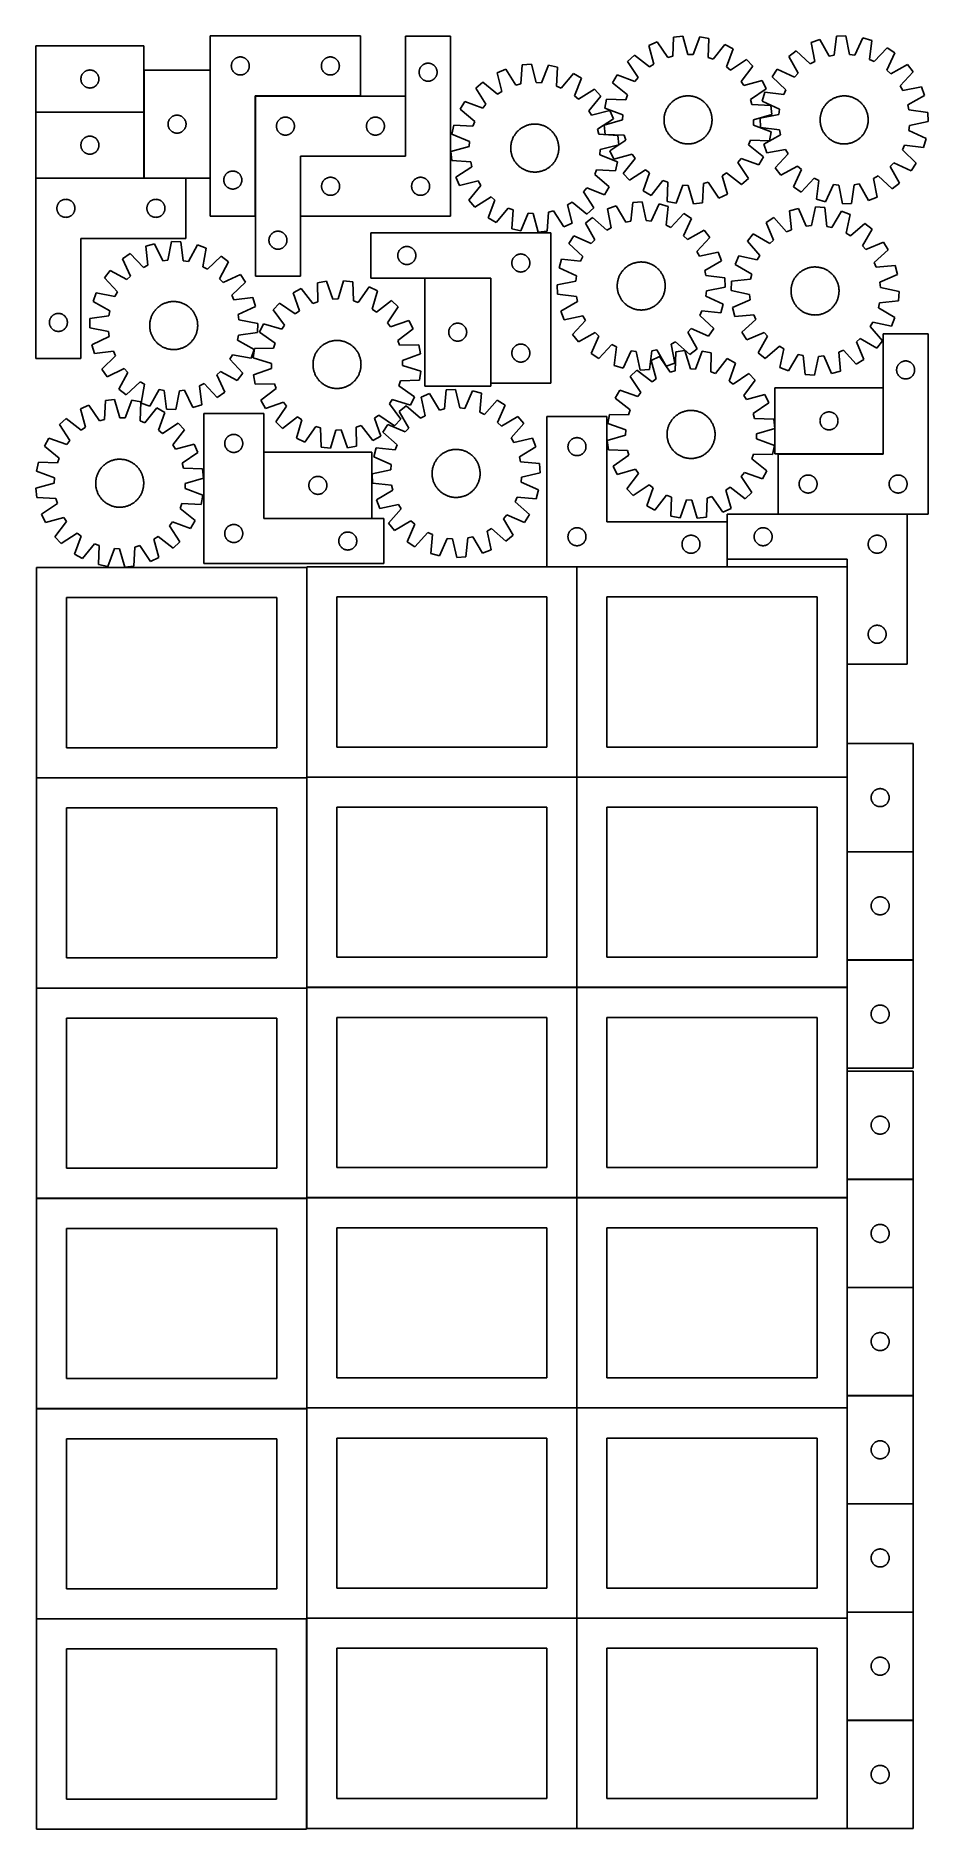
# Model space of a CAD drawing. Header units: millimetres. Extents: x 7 to 1493, y 7 to 2993.
import ezdxf

# ---------------------------------------------------------------- set-up
doc = ezdxf.new("R2010")
doc.units = ezdxf.units.MM
doc.layers.add('COMMON', color=5, linetype='CONTINUOUS', true_color=0x0000ff)
doc.layers.add('CUT', color=7, linetype='CONTINUOUS', true_color=0x000000)

msp = doc.modelspace()

# ---------------------------------------------------------------- linework, layer by layer
at = {"layer": 'COMMON'}
for p, q in [((186.736791, 2936.152406), (186.736791, 2866.352407)), ((372.375778, 2693.069929), (372.375778, 2892.869928)), ((372.475778, 2892.969928), (547.275777, 2892.969928)), ((622.575778, 2892.869928), (622.575778, 2792.869928)), ((6.636791, 2866.252406), (186.636791, 2866.252406)), ((186.736791, 2866.152406), (186.736791, 2756.152406)), ((447.575778, 2792.669927), (447.575778, 2692.669927)), ((622.475778, 2792.769928), (447.675779, 2792.769928)), ((6.636791, 2756.052405), (186.636791, 2756.052405)), ((186.836792, 2756.052405), (256.636791, 2756.052405)), ((764.476018, 2589.815635), (654.476018, 2589.815635)), ((764.576019, 2414.915635), (764.576019, 2589.715634)), ((1418.311975, 2297.010177), (1418.311975, 2407.010177)), ((386.420983, 2299.627997), (386.420983, 2189.627997)), ((1243.411975, 2296.910176), (1418.211974, 2296.910176)), ((386.520984, 2189.527996), (566.520984, 2189.527996)), ((1158.349577, 2184.04955), (1158.349577, 2121.610175)), ((1458.449578, 2196.710176), (1243.411975, 2196.710176)), ((457.949575, 2107.687116), (457.949575, 1758.849549)), ((908.049576, 2108.94955), (858.249577, 2108.94955)), ((908.149576, 2108.849549), (908.149576, 1758.849549)), ((1158.249577, 2108.94955), (908.249577, 2108.94955)), ((1358.349578, 1946.610175), (1358.349578, 2108.849549)), ((1358.349577, 1814.520738), (1358.349577, 1758.849549)), ((7.849575, 1757.587115), (457.849575, 1757.587115)), ((457.949575, 1757.487115), (457.949575, 1408.649548)), ((458.049576, 1758.749548), (908.049576, 1758.749548)), ((908.149576, 1758.649548), (908.149576, 1408.649548)), ((908.249577, 1758.749548), (1358.249577, 1758.749548)), ((1358.349577, 1758.649548), (1358.349577, 1634.520738)), ((1358.349577, 1634.320737), (1358.349577, 1454.320737)), ((1358.449578, 1634.420737), (1468.449578, 1634.420737)), ((1358.349577, 1454.120736), (1358.349577, 1408.649548)), ((1358.449578, 1454.220736), (1468.449578, 1454.220736)), ((457.849575, 1407.387115), (7.849575, 1407.387115)), ((457.949576, 1058.449547), (457.949576, 1407.287114)), ((458.049576, 1408.549547), (908.049576, 1408.549547)), ((908.149576, 1408.449547), (908.149576, 1058.449547)), ((908.249577, 1408.549547), (1358.249577, 1408.549547)), ((1358.349577, 1408.449547), (1358.349577, 1274.120736)), ((1358.349577, 1269.049568), (1358.349577, 1089.049568)), ((1358.349577, 1088.849567), (1358.349577, 1058.449547)), ((1358.449578, 1088.949567), (1468.449578, 1088.949567)), ((7.849575, 1057.187113), (457.849575, 1057.187113)), ((457.949575, 1057.087113), (457.949575, 708.249546)), ((908.049576, 1058.349547), (458.049576, 1058.349547)), ((908.149576, 1058.249546), (908.149576, 708.249546)), ((1358.249577, 1058.349547), (908.249577, 1058.349547)), ((1358.349577, 1058.249546), (1358.349577, 908.849567)), ((1358.349577, 908.649566), (1358.349577, 728.649566)), ((1358.449578, 908.749566), (1468.449578, 908.749566)), ((1358.349577, 728.449565), (1358.349577, 708.249546)), ((1358.449578, 728.549565), (1468.449578, 728.549565)), ((7.849575, 706.987112), (457.849575, 706.987112)), ((457.949575, 706.887112), (457.949575, 358.049545)), ((458.049576, 708.149545), (908.049576, 708.149545)), ((908.149576, 708.049545), (908.149576, 358.049545)), ((908.249577, 708.149545), (1358.249577, 708.149545)), ((1358.349577, 708.049545), (1358.349577, 548.449565)), ((1358.349577, 548.249564), (1358.349577, 368.249564)), ((1358.449578, 548.349564), (1468.449578, 548.349564)), ((1358.349577, 368.049563), (1358.349577, 358.049545)), ((1358.449578, 368.149563), (1468.449578, 368.149563)), ((7.849575, 356.787111), (457.804479, 356.787111)), ((458.049576, 357.949544), (908.049576, 357.949544)), ((908.149576, 357.849544), (908.149576, 7.849544)), ((908.249577, 357.949544), (1358.249577, 357.949544)), ((1358.349577, 357.849544), (1358.349577, 188.049563)), ((1358.349577, 187.849544), (1358.349577, 7.849544)), ((1358.449578, 187.949544), (1468.449578, 187.949544))]:
    msp.add_line(p, q, dxfattribs=at)
at = {"layer": 'CUT'}
for p, q in [((297.275777, 2993.069929), (297.275777, 2693.069929)), ((547.275777, 2993.069929), (297.275777, 2993.069929)), ((547.275777, 2893.069929), (547.275777, 2993.069929)), ((697.675779, 2992.669927), (622.675779, 2992.669927)), ((622.675779, 2992.669927), (622.675779, 2792.669927)), ((697.675779, 2692.669927), (697.675779, 2992.669927)), ((1069.166283, 2991.128716), (1067.759048, 2959.39554)), ((1084.444832, 2992.944338), (1069.166283, 2991.128716)), ((1093.24986, 2962.424734), (1084.444832, 2992.944338)), ((1112.962201, 2991.837321), (1101.817751, 2962.092137)), ((1128.054023, 2988.842749), (1112.962201, 2991.837321)), ((1126.997026, 2957.095977), (1128.054023, 2988.842749)), ((1312.965031, 2987.232419), (1298.503582, 2981.97913)), ((1328.500404, 2959.526338), (1312.965031, 2987.232419)), ((1340.982942, 2992.660352), (1336.918236, 2961.157131)), ((1356.359953, 2993.187693), (1340.982942, 2992.660352)), ((1362.573321, 2962.03695), (1356.359953, 2993.187693)), ((1384.683894, 2989.691953), (1371.083098, 2960.986673)), ((1399.471257, 2985.441727), (1384.683894, 2989.691953)), ((186.636791, 2976.352407), (6.636791, 2976.352407)), ((6.636791, 2976.352407), (6.636791, 2866.352407)), ((186.636791, 2866.352407), (186.636791, 2976.352407)), ((340.56937, 2956.487235), (341.268969, 2956.814683)), ((341.268969, 2956.814683), (341.984496, 2957.105681)), ((341.984496, 2957.105681), (342.714055, 2957.35946)), ((342.714055, 2957.35946), (343.45571, 2957.575345)), ((343.45571, 2957.575345), (344.207496, 2957.752764)), ((344.207496, 2957.752764), (344.967419, 2957.891247)), ((344.967419, 2957.891247), (345.733462, 2957.990427)), ((345.733462, 2957.990427), (346.503596, 2958.05004)), ((346.503596, 2958.05004), (347.275777, 2958.069929)), ((347.275777, 2958.069929), (348.047959, 2958.05004)), ((348.047959, 2958.05004), (348.818092, 2957.990427)), ((348.818092, 2957.990427), (349.584136, 2957.891247)), ((349.584136, 2957.891247), (350.344058, 2957.752764)), ((350.344058, 2957.752764), (351.095844, 2957.575345)), ((351.095844, 2957.575345), (351.8375, 2957.35946)), ((351.8375, 2957.35946), (352.567059, 2957.105681)), ((352.567059, 2957.105681), (353.282586, 2956.814683)), ((353.282586, 2956.814683), (353.982184, 2956.487235)), ((490.56937, 2956.487235), (491.268969, 2956.814683)), ((491.268969, 2956.814683), (491.984496, 2957.105681)), ((491.984496, 2957.105681), (492.714055, 2957.35946)), ((492.714055, 2957.35946), (493.45571, 2957.575345)), ((493.45571, 2957.575345), (494.207496, 2957.752764)), ((494.207496, 2957.752764), (494.967419, 2957.891247)), ((494.967419, 2957.891247), (495.733462, 2957.990427)), ((495.733462, 2957.990427), (496.503596, 2958.05004)), ((496.503596, 2958.05004), (497.275777, 2958.069929)), ((497.275777, 2958.069929), (498.047959, 2958.05004)), ((498.047959, 2958.05004), (498.818092, 2957.990427)), ((498.818092, 2957.990427), (499.584136, 2957.891247)), ((499.584136, 2957.891247), (500.344058, 2957.752764)), ((500.344058, 2957.752764), (501.095844, 2957.575345)), ((501.095844, 2957.575345), (501.8375, 2957.35946)), ((501.8375, 2957.35946), (502.567059, 2957.105681)), ((502.567059, 2957.105681), (503.282586, 2956.814683)), ((503.282586, 2956.814683), (503.982184, 2956.487235)), ((1004.011136, 2961.054617), (992.717726, 2950.605242)), ((1029.073526, 2941.539204), (1004.011136, 2961.054617)), ((1041.702566, 2983.369201), (1027.732861, 2976.92111)), ((1027.732861, 2976.92111), (1036.200591, 2946.306207)), ((1059.507722, 2957.064236), (1041.702566, 2983.369201)), ((1067.759048, 2959.39554), (1059.507722, 2957.064236)), ((1101.817751, 2962.092137), (1093.24986, 2962.424734)), ((1135.042796, 2954.132035), (1126.997026, 2957.095977)), ((1154.833565, 2978.977561), (1135.042796, 2954.132035)), ((1168.261367, 2971.465925), (1154.833565, 2978.977561)), ((1157.445811, 2941.599581), (1168.261367, 2971.465925)), ((1273.534288, 2968.158848), (1261.403988, 2958.693841)), ((1261.403988, 2958.693841), (1276.6327, 2930.818025)), ((1296.870956, 2946.609494), (1273.534288, 2968.158848)), ((1298.503582, 2981.97913), (1304.372847, 2950.761724)), ((1336.918236, 2961.157131), (1328.500404, 2959.526338)), ((1371.083098, 2960.986673), (1362.573321, 2962.03695)), ((1395.754413, 2953.895573), (1399.471257, 2985.441727)), ((1425.328683, 2973.364502), (1403.523138, 2950.267035)), ((1424.795682, 2935.899142), (1438.078909, 2964.752749)), ((1438.078909, 2964.752749), (1425.328683, 2973.364502)), ((82.601039, 2926.643688), (82.892037, 2927.359215)), ((82.892037, 2927.359215), (83.219485, 2928.058814)), ((83.219485, 2928.058814), (83.582512, 2928.740628)), ((83.582512, 2928.740628), (83.980158, 2929.40285)), ((83.980158, 2929.40285), (84.411366, 2930.043723)), ((84.411366, 2930.043723), (84.874994, 2930.661549)), ((84.874994, 2930.661549), (85.369812, 2931.254689)), ((85.369812, 2931.254689), (85.894508, 2931.821569)), ((85.894508, 2931.821569), (86.447691, 2932.360687)), ((86.447691, 2932.360687), (87.027893, 2932.870613)), ((87.027893, 2932.870613), (87.633577, 2933.349995)), ((87.633577, 2933.349995), (88.263135, 2933.797562)), ((88.263135, 2933.797562), (88.914899, 2934.212126)), ((88.914899, 2934.212126), (89.58714, 2934.592589)), ((89.58714, 2934.592589), (90.278075, 2934.937941)), ((90.278075, 2934.937941), (90.985873, 2935.247266)), ((90.985873, 2935.247266), (91.708655, 2935.519745)), ((91.708655, 2935.519745), (92.444506, 2935.754655)), ((92.444506, 2935.754655), (93.191475, 2935.951372)), ((93.191475, 2935.951372), (93.94758, 2936.109376)), ((93.94758, 2936.109376), (94.710816, 2936.228247)), ((94.710816, 2936.228247), (95.479159, 2936.30767)), ((95.479159, 2936.30767), (96.250572, 2936.347434)), ((96.250572, 2936.347434), (97.02301, 2936.347434)), ((97.02301, 2936.347434), (97.794423, 2936.30767)), ((97.794423, 2936.30767), (98.562766, 2936.228247)), ((98.562766, 2936.228247), (99.326002, 2936.109376)), ((99.326002, 2936.109376), (100.082107, 2935.951372)), ((100.082107, 2935.951372), (100.829075, 2935.754655)), ((100.829075, 2935.754655), (101.564927, 2935.519745)), ((101.564927, 2935.519745), (102.287709, 2935.247266)), ((102.287709, 2935.247266), (102.995507, 2934.937941)), ((102.995507, 2934.937941), (103.686442, 2934.592589)), ((103.686442, 2934.592589), (104.358683, 2934.212126)), ((104.358683, 2934.212126), (105.010447, 2933.797562)), ((105.010447, 2933.797562), (105.640005, 2933.349995)), ((105.640005, 2933.349995), (106.245689, 2932.870613)), ((106.245689, 2932.870613), (106.825891, 2932.360687)), ((106.825891, 2932.360687), (107.379074, 2931.821569)), ((107.379074, 2931.821569), (107.90377, 2931.254689)), ((107.90377, 2931.254689), (108.398588, 2930.661549)), ((108.398588, 2930.661549), (108.862216, 2930.043723)), ((108.862216, 2930.043723), (109.293424, 2929.40285)), ((109.293424, 2929.40285), (109.69107, 2928.740628)), ((109.69107, 2928.740628), (110.054097, 2928.058814)), ((110.054097, 2928.058814), (110.381544, 2927.359215)), ((110.381544, 2927.359215), (110.672543, 2926.643688)), ((296.836792, 2936.152406), (186.836792, 2936.152406)), ((186.836792, 2936.152406), (186.836792, 2756.152406)), ((296.836792, 2756.152406), (296.836792, 2936.152406)), ((332.28075, 2943.456148), (332.320514, 2944.227561)), ((332.28075, 2942.68371), (332.28075, 2943.456148)), ((332.320514, 2941.912297), (332.28075, 2942.68371)), ((332.320514, 2944.227561), (332.399937, 2944.995904)), ((332.399937, 2941.143954), (332.320514, 2941.912297)), ((332.399937, 2944.995904), (332.518808, 2945.75914)), ((332.518808, 2940.380718), (332.399937, 2941.143954)), ((332.518808, 2945.75914), (332.676812, 2946.515245)), ((332.676812, 2939.624613), (332.518808, 2940.380718)), ((332.676812, 2946.515245), (332.873529, 2947.262214)), ((332.873529, 2938.877644), (332.676812, 2939.624613)), ((332.873529, 2947.262214), (333.108439, 2947.998065)), ((333.108439, 2938.141793), (332.873529, 2938.877644)), ((333.108439, 2947.998065), (333.380918, 2948.720847)), ((333.380918, 2937.419011), (333.108439, 2938.141793)), ((333.380918, 2948.720847), (333.690243, 2949.428645)), ((333.690243, 2936.711213), (333.380918, 2937.419011)), ((333.690243, 2949.428645), (334.035595, 2950.11958)), ((334.035595, 2936.020278), (333.690243, 2936.711213)), ((334.035595, 2950.11958), (334.416058, 2950.791821)), ((334.416058, 2935.348037), (334.035595, 2936.020278)), ((334.416058, 2950.791821), (334.830622, 2951.443585)), ((334.830622, 2934.696273), (334.416058, 2935.348037)), ((334.830622, 2951.443585), (335.278189, 2952.073143)), ((335.278189, 2934.066715), (334.830622, 2934.696273)), ((335.278189, 2952.073143), (335.757571, 2952.678827)), ((335.757571, 2933.461031), (335.278189, 2934.066715)), ((335.757571, 2952.678827), (336.267497, 2953.259029)), ((336.267497, 2932.880829), (335.757571, 2933.461031)), ((336.267497, 2953.259029), (336.806615, 2953.812212)), ((336.806615, 2932.327646), (336.267497, 2932.880829)), ((336.806615, 2953.812212), (337.373495, 2954.336908)), ((337.373495, 2931.80295), (336.806615, 2932.327646)), ((337.373495, 2954.336908), (337.966635, 2954.831726)), ((337.966635, 2931.308132), (337.373495, 2931.80295)), ((337.966635, 2954.831726), (338.584461, 2955.295354)), ((338.584461, 2930.844504), (337.966635, 2931.308132)), ((338.584461, 2955.295354), (339.225334, 2955.726562)), ((339.225334, 2930.413296), (338.584461, 2930.844504)), ((339.225334, 2955.726562), (339.887556, 2956.124208)), ((339.887556, 2930.01565), (339.225334, 2930.413296)), ((339.887556, 2956.124208), (340.56937, 2956.487235)), ((340.56937, 2929.652623), (339.887556, 2930.01565)), ((341.268969, 2929.325175), (340.56937, 2929.652623)), ((341.984496, 2929.034177), (341.268969, 2929.325175)), ((342.714055, 2928.780398), (341.984496, 2929.034177)), ((343.45571, 2928.564513), (342.714055, 2928.780398)), ((344.207496, 2928.387094), (343.45571, 2928.564513)), ((344.967419, 2928.248611), (344.207496, 2928.387094)), ((345.733462, 2928.149431), (344.967419, 2928.248611)), ((346.503596, 2928.089818), (345.733462, 2928.149431)), ((347.275777, 2928.069929), (346.503596, 2928.089818)), ((348.047959, 2928.089818), (347.275777, 2928.069929)), ((348.818092, 2928.149431), (348.047959, 2928.089818)), ((349.584136, 2928.248611), (348.818092, 2928.149431)), ((350.344058, 2928.387094), (349.584136, 2928.248611)), ((351.095844, 2928.564513), (350.344058, 2928.387094)), ((351.8375, 2928.780398), (351.095844, 2928.564513)), ((352.567059, 2929.034177), (351.8375, 2928.780398)), ((353.282586, 2929.325175), (352.567059, 2929.034177)), ((353.982184, 2929.652623), (353.282586, 2929.325175)), ((353.982184, 2956.487235), (354.663998, 2956.124208)), ((354.663998, 2930.01565), (353.982184, 2929.652623)), ((354.663998, 2956.124208), (355.32622, 2955.726562)), ((355.32622, 2930.413296), (354.663998, 2930.01565)), ((355.32622, 2955.726562), (355.967094, 2955.295354)), ((355.967094, 2930.844504), (355.32622, 2930.413296)), ((355.967094, 2955.295354), (356.584919, 2954.831726)), ((356.584919, 2931.308132), (355.967094, 2930.844504)), ((356.584919, 2954.831726), (357.178059, 2954.336908)), ((357.178059, 2931.80295), (356.584919, 2931.308132)), ((357.178059, 2954.336908), (357.74494, 2953.812212)), ((357.74494, 2932.327646), (357.178059, 2931.80295)), ((357.74494, 2953.812212), (358.284058, 2953.259029)), ((358.284058, 2932.880829), (357.74494, 2932.327646)), ((358.284058, 2953.259029), (358.793984, 2952.678827)), ((358.793984, 2933.461031), (358.284058, 2932.880829)), ((358.793984, 2952.678827), (359.273366, 2952.073143)), ((359.273366, 2934.066715), (358.793984, 2933.461031)), ((359.273366, 2952.073143), (359.720932, 2951.443585)), ((359.720932, 2934.696273), (359.273366, 2934.066715)), ((359.720932, 2951.443585), (360.135497, 2950.791821)), ((360.135497, 2935.348037), (359.720932, 2934.696273)), ((360.135497, 2950.791821), (360.515959, 2950.11958)), ((360.515959, 2936.020278), (360.135497, 2935.348037)), ((360.515959, 2950.11958), (360.861311, 2949.428645)), ((360.861311, 2936.711213), (360.515959, 2936.020278)), ((360.861311, 2949.428645), (361.170637, 2948.720847)), ((361.170637, 2937.419011), (360.861311, 2936.711213)), ((361.170637, 2948.720847), (361.443116, 2947.998065)), ((361.443116, 2938.141793), (361.170637, 2937.419011)), ((361.443116, 2947.998065), (361.678025, 2947.262214)), ((361.678025, 2938.877644), (361.443116, 2938.141793)), ((361.678025, 2947.262214), (361.874743, 2946.515245)), ((361.874743, 2939.624613), (361.678025, 2938.877644)), ((361.874743, 2946.515245), (362.032747, 2945.75914)), ((362.032747, 2940.380718), (361.874743, 2939.624613)), ((362.032747, 2945.75914), (362.151617, 2944.995904)), ((362.151617, 2941.143954), (362.032747, 2940.380718)), ((362.151617, 2944.995904), (362.23104, 2944.227561)), ((362.23104, 2941.912297), (362.151617, 2941.143954)), ((362.23104, 2944.227561), (362.270804, 2943.456148)), ((362.270804, 2942.68371), (362.23104, 2941.912297)), ((362.270804, 2943.456148), (362.270804, 2942.68371)), ((482.28075, 2943.456148), (482.320514, 2944.227561)), ((482.28075, 2942.68371), (482.28075, 2943.456148)), ((482.320514, 2941.912297), (482.28075, 2942.68371)), ((482.320514, 2944.227561), (482.399937, 2944.995904)), ((482.399937, 2941.143954), (482.320514, 2941.912297)), ((482.399937, 2944.995904), (482.518808, 2945.75914)), ((482.518808, 2940.380718), (482.399937, 2941.143954)), ((482.518808, 2945.75914), (482.676812, 2946.515245)), ((482.676812, 2939.624613), (482.518808, 2940.380718)), ((482.676812, 2946.515245), (482.873529, 2947.262214)), ((482.873529, 2938.877644), (482.676812, 2939.624613)), ((482.873529, 2947.262214), (483.108439, 2947.998065)), ((483.108439, 2938.141793), (482.873529, 2938.877644)), ((483.108439, 2947.998065), (483.380918, 2948.720847)), ((483.380918, 2937.419011), (483.108439, 2938.141793)), ((483.380918, 2948.720847), (483.690243, 2949.428645)), ((483.690243, 2936.711213), (483.380918, 2937.419011)), ((483.690243, 2949.428645), (484.035595, 2950.11958)), ((484.035595, 2936.020278), (483.690243, 2936.711213)), ((484.035595, 2950.11958), (484.416058, 2950.791821)), ((484.416058, 2935.348037), (484.035595, 2936.020278)), ((484.416058, 2950.791821), (484.830622, 2951.443585)), ((484.830622, 2934.696273), (484.416058, 2935.348037)), ((484.830622, 2951.443585), (485.278189, 2952.073143)), ((485.278189, 2934.066715), (484.830622, 2934.696273)), ((485.278189, 2952.073143), (485.757571, 2952.678827)), ((485.757571, 2933.461031), (485.278189, 2934.066715)), ((485.757571, 2952.678827), (486.267497, 2953.259029)), ((486.267497, 2932.880829), (485.757571, 2933.461031)), ((486.267497, 2953.259029), (486.806615, 2953.812212)), ((486.806615, 2932.327646), (486.267497, 2932.880829)), ((486.806615, 2953.812212), (487.373495, 2954.336908)), ((487.373495, 2931.80295), (486.806615, 2932.327646)), ((487.373495, 2954.336908), (487.966635, 2954.831726)), ((487.966635, 2931.308132), (487.373495, 2931.80295)), ((487.966635, 2954.831726), (488.584461, 2955.295354)), ((488.584461, 2930.844504), (487.966635, 2931.308132)), ((488.584461, 2955.295354), (489.225334, 2955.726562)), ((489.225334, 2930.413296), (488.584461, 2930.844504)), ((489.225334, 2955.726562), (489.887556, 2956.124208)), ((489.887556, 2930.01565), (489.225334, 2930.413296)), ((489.887556, 2956.124208), (490.56937, 2956.487235)), ((490.56937, 2929.652623), (489.887556, 2930.01565)), ((491.268969, 2929.325175), (490.56937, 2929.652623)), ((491.984496, 2929.034177), (491.268969, 2929.325175)), ((492.714055, 2928.780398), (491.984496, 2929.034177)), ((493.45571, 2928.564513), (492.714055, 2928.780398)), ((494.207496, 2928.387094), (493.45571, 2928.564513)), ((494.967419, 2928.248611), (494.207496, 2928.387094)), ((495.733462, 2928.149431), (494.967419, 2928.248611)), ((496.503596, 2928.089818), (495.733462, 2928.149431)), ((497.275777, 2928.069929), (496.503596, 2928.089818)), ((498.047959, 2928.089818), (497.275777, 2928.069929)), ((498.818092, 2928.149431), (498.047959, 2928.089818)), ((499.584136, 2928.248611), (498.818092, 2928.149431)), ((500.344058, 2928.387094), (499.584136, 2928.248611)), ((501.095844, 2928.564513), (500.344058, 2928.387094)), ((501.8375, 2928.780398), (501.095844, 2928.564513)), ((502.567059, 2929.034177), (501.8375, 2928.780398)), ((503.282586, 2929.325175), (502.567059, 2929.034177)), ((503.982184, 2929.652623), (503.282586, 2929.325175)), ((503.982184, 2956.487235), (504.663998, 2956.124208)), ((504.663998, 2930.01565), (503.982184, 2929.652623)), ((504.663998, 2956.124208), (505.32622, 2955.726562)), ((505.32622, 2930.413296), (504.663998, 2930.01565)), ((505.32622, 2955.726562), (505.967094, 2955.295354)), ((505.967094, 2930.844504), (505.32622, 2930.413296)), ((505.967094, 2955.295354), (506.584919, 2954.831726)), ((506.584919, 2931.308132), (505.967094, 2930.844504)), ((506.584919, 2954.831726), (507.178059, 2954.336908)), ((507.178059, 2931.80295), (506.584919, 2931.308132)), ((507.178059, 2954.336908), (507.74494, 2953.812212)), ((507.74494, 2932.327646), (507.178059, 2931.80295)), ((507.74494, 2953.812212), (508.284058, 2953.259029)), ((508.284058, 2932.880829), (507.74494, 2932.327646)), ((508.284058, 2953.259029), (508.793984, 2952.678827)), ((508.793984, 2933.461031), (508.284058, 2932.880829)), ((508.793984, 2952.678827), (509.273366, 2952.073143)), ((509.273366, 2934.066715), (508.793984, 2933.461031)), ((509.273366, 2952.073143), (509.720932, 2951.443585)), ((509.720932, 2934.696273), (509.273366, 2934.066715)), ((509.720932, 2951.443585), (510.135497, 2950.791821)), ((510.135497, 2935.348037), (509.720932, 2934.696273)), ((510.135497, 2950.791821), (510.515959, 2950.11958)), ((510.515959, 2936.020278), (510.135497, 2935.348037)), ((510.515959, 2950.11958), (510.861311, 2949.428645)), ((510.861311, 2936.711213), (510.515959, 2936.020278)), ((510.861311, 2949.428645), (511.170637, 2948.720847)), ((511.170637, 2937.419011), (510.861311, 2936.711213)), ((511.170637, 2948.720847), (511.443116, 2947.998065)), ((511.443116, 2938.141793), (511.170637, 2937.419011)), ((511.443116, 2947.998065), (511.678025, 2947.262214)), ((511.678025, 2938.877644), (511.443116, 2938.141793)), ((511.678025, 2947.262214), (511.874743, 2946.515245)), ((511.874743, 2939.624613), (511.678025, 2938.877644)), ((511.874743, 2946.515245), (512.032747, 2945.75914)), ((512.032747, 2940.380718), (511.874743, 2939.624613)), ((512.032747, 2945.75914), (512.151617, 2944.995904)), ((512.151617, 2941.143954), (512.032747, 2940.380718)), ((512.151617, 2944.995904), (512.23104, 2944.227561)), ((512.23104, 2941.912297), (512.151617, 2941.143954)), ((512.23104, 2944.227561), (512.270804, 2943.456148)), ((512.270804, 2942.68371), (512.23104, 2941.912297)), ((512.270804, 2943.456148), (512.270804, 2942.68371)), ((645.180752, 2933.056146), (645.220516, 2933.827559)), ((645.180752, 2932.283708), (645.180752, 2933.056146)), ((645.220516, 2931.512295), (645.180752, 2932.283708)), ((645.220516, 2933.827559), (645.299939, 2934.595902)), ((645.299939, 2930.743952), (645.220516, 2931.512295)), ((645.299939, 2934.595902), (645.41881, 2935.359138)), ((645.41881, 2929.980716), (645.299939, 2930.743952)), ((645.41881, 2935.359138), (645.576814, 2936.115243)), ((645.576814, 2929.224611), (645.41881, 2929.980716)), ((645.576814, 2936.115243), (645.773531, 2936.862212)), ((645.773531, 2928.477642), (645.576814, 2929.224611)), ((645.773531, 2936.862212), (646.008441, 2937.598063)), ((646.008441, 2927.741791), (645.773531, 2928.477642)), ((646.008441, 2937.598063), (646.28092, 2938.320845)), ((646.28092, 2927.019009), (646.008441, 2927.741791)), ((646.28092, 2938.320845), (646.590245, 2939.028643)), ((646.590245, 2926.311211), (646.28092, 2927.019009)), ((646.590245, 2939.028643), (646.935597, 2939.719578)), ((646.935597, 2939.719578), (647.31606, 2940.391819)), ((647.31606, 2940.391819), (647.730624, 2941.043583)), ((647.730624, 2941.043583), (648.178191, 2941.673141)), ((648.178191, 2941.673141), (648.657573, 2942.278825)), ((648.657573, 2942.278825), (649.167499, 2942.859027)), ((649.167499, 2942.859027), (649.706617, 2943.41221)), ((649.706617, 2943.41221), (650.273497, 2943.936906)), ((650.273497, 2943.936906), (650.866637, 2944.431724)), ((650.866637, 2944.431724), (651.484463, 2944.895352)), ((651.484463, 2944.895352), (652.125336, 2945.32656)), ((652.125336, 2945.32656), (652.787558, 2945.724206)), ((652.787558, 2945.724206), (653.469372, 2946.087233)), ((653.469372, 2946.087233), (654.168971, 2946.414681)), ((654.168971, 2946.414681), (654.884498, 2946.705679)), ((654.884498, 2946.705679), (655.614057, 2946.959458)), ((655.614057, 2946.959458), (656.355712, 2947.175343)), ((656.355712, 2947.175343), (657.107498, 2947.352762)), ((657.107498, 2947.352762), (657.867421, 2947.491245)), ((657.867421, 2947.491245), (658.633464, 2947.590425)), ((658.633464, 2947.590425), (659.403598, 2947.650038)), ((659.403598, 2947.650038), (660.175779, 2947.669927)), ((660.175779, 2947.669927), (660.947961, 2947.650038)), ((660.947961, 2947.650038), (661.718094, 2947.590425)), ((661.718094, 2947.590425), (662.484138, 2947.491245)), ((662.484138, 2947.491245), (663.24406, 2947.352762)), ((663.24406, 2947.352762), (663.995846, 2947.175343)), ((663.995846, 2947.175343), (664.737502, 2946.959458)), ((664.737502, 2946.959458), (665.467061, 2946.705679)), ((665.467061, 2946.705679), (666.182588, 2946.414681)), ((666.182588, 2946.414681), (666.882186, 2946.087233)), ((666.882186, 2946.087233), (667.564, 2945.724206)), ((667.564, 2945.724206), (668.226222, 2945.32656)), ((668.226222, 2945.32656), (668.867096, 2944.895352)), ((668.867096, 2944.895352), (669.484921, 2944.431724)), ((669.484921, 2944.431724), (670.078061, 2943.936906)), ((670.078061, 2943.936906), (670.644942, 2943.41221)), ((670.644942, 2943.41221), (671.18406, 2942.859027)), ((671.18406, 2942.859027), (671.693986, 2942.278825)), ((671.693986, 2942.278825), (672.173368, 2941.673141)), ((672.173368, 2941.673141), (672.620934, 2941.043583)), ((672.620934, 2941.043583), (673.035499, 2940.391819)), ((673.035499, 2940.391819), (673.415961, 2939.719578)), ((673.415961, 2939.719578), (673.761313, 2939.028643)), ((673.761313, 2939.028643), (674.070639, 2938.320845)), ((674.070639, 2927.019009), (673.761313, 2926.311211)), ((674.070639, 2938.320845), (674.343118, 2937.598063)), ((674.343118, 2927.741791), (674.070639, 2927.019009)), ((674.343118, 2937.598063), (674.578027, 2936.862212)), ((674.578027, 2928.477642), (674.343118, 2927.741791)), ((674.578027, 2936.862212), (674.774745, 2936.115243)), ((674.774745, 2929.224611), (674.578027, 2928.477642)), ((674.774745, 2936.115243), (674.932749, 2935.359138)), ((674.932749, 2929.980716), (674.774745, 2929.224611)), ((674.932749, 2935.359138), (675.051619, 2934.595902)), ((675.051619, 2930.743952), (674.932749, 2929.980716)), ((675.051619, 2934.595902), (675.131042, 2933.827559)), ((675.131042, 2931.512295), (675.051619, 2930.743952)), ((675.131042, 2933.827559), (675.170806, 2933.056146)), ((675.170806, 2932.283708), (675.131042, 2931.512295)), ((675.170806, 2933.056146), (675.170806, 2932.283708)), ((789.469889, 2937.689069), (775.348314, 2931.580743)), ((775.348314, 2931.580743), (783.073099, 2900.769991)), ((806.63361, 2910.961154), (789.469889, 2937.689069)), ((817.113248, 2944.782062), (814.938909, 2913.092206)), ((832.431241, 2946.227619), (817.113248, 2944.782062)), ((840.49553, 2915.503979), (832.431241, 2946.227619)), ((860.913493, 2944.431188), (849.052869, 2914.964252)), ((875.928471, 2941.072474), (860.913493, 2944.431188)), ((874.103939, 2909.360554), (875.928471, 2941.072474)), ((902.461575, 2930.562468), (882.075668, 2906.202879)), ((915.703768, 2922.728257), (902.461575, 2930.562468)), ((975.060041, 2928.184894), (967.548405, 2914.757092)), ((1004.926385, 2917.369338), (975.060041, 2928.184894)), ((992.717726, 2950.605242), (1010.231542, 2924.105411)), ((1036.200591, 2946.306207), (1029.073526, 2941.539204)), ((1164.181884, 2936.294424), (1157.445811, 2941.599581)), ((1190.681715, 2953.80824), (1164.181884, 2936.294424)), ((1181.615677, 2917.452439), (1201.13109, 2942.51483)), ((1201.13109, 2942.51483), (1190.681715, 2953.80824)), ((1241.927481, 2937.834035), (1233.315728, 2925.083809)), ((1270.781088, 2924.550808), (1241.927481, 2937.834035)), ((1276.6327, 2930.818025), (1270.781088, 2924.550808)), ((1304.372847, 2950.761724), (1296.870956, 2946.609494)), ((1403.523138, 2950.267035), (1395.754413, 2953.895573)), ((1431.062899, 2930.04753), (1424.795682, 2935.899142)), ((1458.938714, 2945.276242), (1431.062899, 2930.04753)), ((1446.854368, 2909.809274), (1468.403722, 2933.145942)), ((1468.403722, 2933.145942), (1458.938714, 2945.276242)), ((81.636791, 2921.352407), (81.65668, 2922.124588)), ((81.65668, 2920.580225), (81.636791, 2921.352407)), ((81.65668, 2922.124588), (81.716293, 2922.894722)), ((81.716293, 2919.810092), (81.65668, 2920.580225)), ((81.716293, 2922.894722), (81.815472, 2923.660765)), ((81.815472, 2919.044048), (81.716293, 2919.810092)), ((81.815472, 2923.660765), (81.953956, 2924.420688)), ((81.953956, 2918.284126), (81.815472, 2919.044048)), ((81.953956, 2924.420688), (82.131375, 2925.172474)), ((82.131375, 2917.53234), (81.953956, 2918.284126)), ((82.131375, 2925.172474), (82.34726, 2925.914129)), ((82.34726, 2916.790684), (82.131375, 2917.53234)), ((82.34726, 2925.914129), (82.601039, 2926.643688)), ((82.601039, 2916.061125), (82.34726, 2916.790684)), ((82.892037, 2915.345598), (82.601039, 2916.061125)), ((83.219485, 2914.646), (82.892037, 2915.345598)), ((83.582512, 2913.964186), (83.219485, 2914.646)), ((83.980158, 2913.301964), (83.582512, 2913.964186)), ((84.411366, 2912.66109), (83.980158, 2913.301964)), ((84.874994, 2912.043264), (84.411366, 2912.66109)), ((85.369812, 2911.450125), (84.874994, 2912.043264)), ((85.894508, 2910.883244), (85.369812, 2911.450125)), ((86.447691, 2910.344126), (85.894508, 2910.883244)), ((87.027893, 2909.8342), (86.447691, 2910.344126)), ((87.633577, 2909.354818), (87.027893, 2909.8342)), ((88.263135, 2908.907251), (87.633577, 2909.354818)), ((88.914899, 2908.492687), (88.263135, 2908.907251)), ((89.58714, 2908.112225), (88.914899, 2908.492687)), ((90.278075, 2907.766873), (89.58714, 2908.112225)), ((90.985873, 2907.457547), (90.278075, 2907.766873)), ((91.708655, 2907.185068), (90.985873, 2907.457547)), ((92.444506, 2906.950159), (91.708655, 2907.185068)), ((93.191475, 2906.753441), (92.444506, 2906.950159)), ((93.94758, 2906.595437), (93.191475, 2906.753441)), ((94.710816, 2906.476567), (93.94758, 2906.595437)), ((95.479159, 2906.397144), (94.710816, 2906.476567)), ((96.250572, 2906.35738), (95.479159, 2906.397144)), ((97.02301, 2906.35738), (96.250572, 2906.35738)), ((97.794423, 2906.397144), (97.02301, 2906.35738)), ((98.562766, 2906.476567), (97.794423, 2906.397144)), ((99.326002, 2906.595437), (98.562766, 2906.476567)), ((100.082107, 2906.753441), (99.326002, 2906.595437)), ((100.829075, 2906.950159), (100.082107, 2906.753441)), ((101.564927, 2907.185068), (100.829075, 2906.950159)), ((102.287709, 2907.457547), (101.564927, 2907.185068)), ((102.995507, 2907.766873), (102.287709, 2907.457547)), ((103.686442, 2908.112225), (102.995507, 2907.766873)), ((104.358683, 2908.492687), (103.686442, 2908.112225)), ((105.010447, 2908.907251), (104.358683, 2908.492687)), ((105.640005, 2909.354818), (105.010447, 2908.907251)), ((106.245689, 2909.8342), (105.640005, 2909.354818)), ((106.825891, 2910.344126), (106.245689, 2909.8342)), ((107.379074, 2910.883244), (106.825891, 2910.344126)), ((107.90377, 2911.450125), (107.379074, 2910.883244)), ((108.398588, 2912.043264), (107.90377, 2911.450125)), ((108.862216, 2912.66109), (108.398588, 2912.043264)), ((109.293424, 2913.301964), (108.862216, 2912.66109)), ((109.69107, 2913.964186), (109.293424, 2913.301964)), ((110.054097, 2914.646), (109.69107, 2913.964186)), ((110.381544, 2915.345598), (110.054097, 2914.646)), ((110.672543, 2916.061125), (110.381544, 2915.345598)), ((110.672543, 2926.643688), (110.926322, 2925.914129)), ((110.926322, 2916.790684), (110.672543, 2916.061125)), ((110.926322, 2925.914129), (111.142207, 2925.172474)), ((111.142207, 2917.53234), (110.926322, 2916.790684)), ((111.142207, 2925.172474), (111.319626, 2924.420688)), ((111.319626, 2918.284126), (111.142207, 2917.53234)), ((111.319626, 2924.420688), (111.458109, 2923.660765)), ((111.458109, 2919.044048), (111.319626, 2918.284126)), ((111.458109, 2923.660765), (111.557289, 2922.894722)), ((111.557289, 2919.810092), (111.458109, 2919.044048)), ((111.557289, 2922.894722), (111.616902, 2922.124588)), ((111.616902, 2920.580225), (111.557289, 2919.810092)), ((111.616902, 2922.124588), (111.636791, 2921.352407)), ((111.636791, 2921.352407), (111.616902, 2920.580225)), ((646.935597, 2925.620276), (646.590245, 2926.311211)), ((647.31606, 2924.948035), (646.935597, 2925.620276)), ((647.730624, 2924.296271), (647.31606, 2924.948035)), ((648.178191, 2923.666713), (647.730624, 2924.296271)), ((648.657573, 2923.061029), (648.178191, 2923.666713)), ((649.167499, 2922.480827), (648.657573, 2923.061029)), ((649.706617, 2921.927644), (649.167499, 2922.480827)), ((650.273497, 2921.402948), (649.706617, 2921.927644)), ((650.866637, 2920.90813), (650.273497, 2921.402948)), ((651.484463, 2920.444502), (650.866637, 2920.90813)), ((652.125336, 2920.013294), (651.484463, 2920.444502)), ((652.787558, 2919.615648), (652.125336, 2920.013294)), ((653.469372, 2919.252621), (652.787558, 2919.615648)), ((654.168971, 2918.925173), (653.469372, 2919.252621)), ((654.884498, 2918.634175), (654.168971, 2918.925173)), ((655.614057, 2918.380396), (654.884498, 2918.634175)), ((656.355712, 2918.164511), (655.614057, 2918.380396)), ((657.107498, 2917.987092), (656.355712, 2918.164511)), ((657.867421, 2917.848609), (657.107498, 2917.987092)), ((658.633464, 2917.749429), (657.867421, 2917.848609)), ((659.403598, 2917.689816), (658.633464, 2917.749429)), ((660.175779, 2917.669927), (659.403598, 2917.689816)), ((660.947961, 2917.689816), (660.175779, 2917.669927)), ((661.718094, 2917.749429), (660.947961, 2917.689816)), ((662.484138, 2917.848609), (661.718094, 2917.749429)), ((663.24406, 2917.987092), (662.484138, 2917.848609)), ((663.995846, 2918.164511), (663.24406, 2917.987092)), ((664.737502, 2918.380396), (663.995846, 2918.164511)), ((665.467061, 2918.634175), (664.737502, 2918.380396)), ((666.182588, 2918.925173), (665.467061, 2918.634175)), ((666.882186, 2919.252621), (666.182588, 2918.925173)), ((667.564, 2919.615648), (666.882186, 2919.252621)), ((668.226222, 2920.013294), (667.564, 2919.615648)), ((668.867096, 2920.444502), (668.226222, 2920.013294)), ((669.484921, 2920.90813), (668.867096, 2920.444502)), ((670.078061, 2921.402948), (669.484921, 2920.90813)), ((670.644942, 2921.927644), (670.078061, 2921.402948)), ((671.18406, 2922.480827), (670.644942, 2921.927644)), ((671.693986, 2923.061029), (671.18406, 2922.480827)), ((672.173368, 2923.666713), (671.693986, 2923.061029)), ((672.620934, 2924.296271), (672.173368, 2923.666713)), ((673.035499, 2924.948035), (672.620934, 2924.296271)), ((673.415961, 2925.620276), (673.035499, 2924.948035)), ((673.761313, 2926.311211), (673.415961, 2925.620276)), ((751.249773, 2916.292638), (739.706933, 2906.119468)), ((739.706933, 2906.119468), (756.574686, 2879.203792)), ((775.832821, 2896.176762), (751.249773, 2916.292638)), ((783.073099, 2900.769991), (775.832821, 2896.176762)), ((814.938909, 2913.092206), (806.63361, 2910.961154)), ((849.052869, 2914.964252), (840.49553, 2915.503979)), ((882.075668, 2906.202879), (874.103939, 2909.360554)), ((904.169013, 2893.132241), (915.703768, 2922.728257)), ((937.690479, 2904.533467), (910.774802, 2887.665713)), ((947.863649, 2892.990627), (937.690479, 2904.533467)), ((967.548405, 2914.757092), (992.393931, 2894.966323)), ((1010.231542, 2924.105411), (1004.926385, 2917.369338)), ((1186.38268, 2910.325374), (1181.615677, 2917.452439)), ((1216.997583, 2918.793105), (1186.38268, 2910.325374)), ((1197.140709, 2887.018244), (1223.445674, 2904.8234)), ((1221.238503, 2899.226384), (1216.988277, 2884.43902)), ((1223.445674, 2904.8234), (1216.997583, 2918.793105)), ((1252.784657, 2895.509539), (1221.238503, 2899.226384)), ((1233.315728, 2925.083809), (1256.413195, 2903.278264)), ((1256.413195, 2903.278264), (1252.784657, 2895.509539)), ((1451.006597, 2902.307383), (1446.854368, 2909.809274)), ((1482.224004, 2908.176648), (1451.006597, 2902.307383)), ((1487.477293, 2893.715199), (1482.224004, 2908.176648)), ((372.275777, 2693.069929), (372.275777, 2893.069929)), ((372.275777, 2893.069929), (547.275777, 2893.069929)), ((372.475778, 2892.869928), (372.475778, 2592.869928)), ((622.475778, 2892.869928), (372.475778, 2892.869928)), ((622.475778, 2792.869928), (622.475778, 2892.869928)), ((721.512143, 2884.132758), (713.677932, 2870.890564)), ((713.677932, 2870.890564), (738.03752, 2850.504657)), ((751.108159, 2872.598002), (721.512143, 2884.132758)), ((756.574686, 2879.203792), (751.108159, 2872.598002)), ((910.774802, 2887.665713), (904.169013, 2893.132241)), ((927.747773, 2868.407578), (947.863649, 2892.990627)), ((932.341002, 2861.167301), (927.747773, 2868.407578)), ((963.151754, 2868.892086), (932.341002, 2861.167301)), ((957.683217, 2887.97755), (954.688645, 2872.885728)), ((954.688645, 2872.885728), (984.433829, 2861.741278)), ((989.429988, 2886.920553), (957.683217, 2887.97755)), ((969.26008, 2854.77051), (963.151754, 2868.892086)), ((992.393931, 2894.966323), (989.429988, 2886.920553)), ((1055.65962, 2866.756561), (1056.103239, 2867.932235)), ((1056.103239, 2867.932235), (1056.583567, 2869.093395)), ((1056.583567, 2869.093395), (1057.100131, 2870.238894)), ((1057.100131, 2870.238894), (1057.652421, 2871.367602)), ((1057.652421, 2871.367602), (1058.239893, 2872.478405)), ((1058.239893, 2872.478405), (1058.861966, 2873.570208)), ((1058.861966, 2873.570208), (1059.518026, 2874.641931)), ((1059.518026, 2874.641931), (1060.207426, 2875.692519)), ((1060.207426, 2875.692519), (1060.929485, 2876.720934)), ((1060.929485, 2876.720934), (1061.683492, 2877.726161)), ((1061.683492, 2877.726161), (1062.468701, 2878.707207)), ((1062.468701, 2878.707207), (1063.284339, 2879.663106)), ((1063.284339, 2879.663106), (1064.129599, 2880.592913)), ((1064.129599, 2880.592913), (1065.003648, 2881.495712)), ((1065.003648, 2881.495712), (1065.905624, 2882.37061)), ((1065.905624, 2882.37061), (1066.834636, 2883.216745)), ((1066.834636, 2883.216745), (1067.789767, 2884.033281)), ((1067.789767, 2884.033281), (1068.770075, 2884.819413)), ((1068.770075, 2884.819413), (1069.774592, 2885.574365)), ((1069.774592, 2885.574365), (1070.802327, 2886.297391)), ((1070.802327, 2886.297391), (1071.852266, 2886.987779)), ((1071.852266, 2886.987779), (1072.923372, 2887.644847)), ((1072.923372, 2887.644847), (1074.014589, 2888.267946)), ((1074.014589, 2888.267946), (1075.124839, 2888.856462)), ((1075.124839, 2888.856462), (1076.253027, 2889.409814)), ((1076.253027, 2889.409814), (1077.39804, 2889.927456)), ((1077.39804, 2889.927456), (1078.558747, 2890.408876)), ((1078.558747, 2890.408876), (1079.734003, 2890.8536)), ((1079.734003, 2890.8536), (1080.922649, 2891.261189)), ((1080.922649, 2891.261189), (1082.12351, 2891.631241)), ((1082.12351, 2891.631241), (1083.335403, 2891.96339)), ((1083.335403, 2891.96339), (1084.557131, 2892.257309)), ((1084.557131, 2892.257309), (1085.787488, 2892.512707)), ((1085.787488, 2892.512707), (1087.02526, 2892.729333)), ((1087.02526, 2892.729333), (1088.269226, 2892.906972)), ((1088.269226, 2892.906972), (1089.518158, 2893.04545)), ((1089.518158, 2893.04545), (1090.770823, 2893.14463)), ((1090.770823, 2893.14463), (1092.025985, 2893.204413)), ((1092.025985, 2893.204413), (1093.282406, 2893.224742)), ((1093.282406, 2893.224742), (1094.538846, 2893.205595)), ((1094.538846, 2893.205595), (1095.794064, 2893.146992)), ((1095.794064, 2893.146992), (1097.046822, 2893.048991)), ((1097.046822, 2893.048991), (1098.295884, 2892.911688)), ((1098.295884, 2892.911688), (1099.540016, 2892.735219)), ((1099.540016, 2892.735219), (1100.777991, 2892.519757)), ((1100.777991, 2892.519757), (1102.008588, 2892.265516)), ((1102.008588, 2892.265516), (1103.230592, 2891.972747)), ((1103.230592, 2891.972747), (1104.442796, 2891.641738)), ((1104.442796, 2891.641738), (1105.644006, 2891.272816)), ((1105.644006, 2891.272816), (1106.833034, 2890.866346)), ((1106.833034, 2890.866346), (1108.008708, 2890.422727)), ((1108.008708, 2890.422727), (1109.169868, 2889.942399)), ((1109.169868, 2889.942399), (1110.315367, 2889.425835)), ((1110.315367, 2889.425835), (1111.444075, 2888.873544)), ((1111.444075, 2888.873544), (1112.554878, 2888.286073)), ((1112.554878, 2888.286073), (1113.646681, 2887.664)), ((1113.646681, 2887.664), (1114.718404, 2887.00794)), ((1114.718404, 2887.00794), (1115.768992, 2886.31854)), ((1115.768992, 2886.31854), (1116.797407, 2885.596481)), ((1116.797407, 2885.596481), (1117.802634, 2884.842474)), ((1117.802634, 2884.842474), (1118.783681, 2884.057264)), ((1118.783681, 2884.057264), (1119.739579, 2883.241627)), ((1119.739579, 2883.241627), (1120.669387, 2882.396367)), ((1120.669387, 2882.396367), (1121.572185, 2881.522317)), ((1121.572185, 2881.522317), (1122.447083, 2880.620342)), ((1122.447083, 2880.620342), (1123.293218, 2879.69133)), ((1123.293218, 2879.69133), (1124.109754, 2878.736199)), ((1124.109754, 2878.736199), (1124.895886, 2877.755891)), ((1124.895886, 2877.755891), (1125.650838, 2876.751374)), ((1125.650838, 2876.751374), (1126.373864, 2875.723639)), ((1126.373864, 2875.723639), (1127.064252, 2874.6737)), ((1127.064252, 2874.6737), (1127.72132, 2873.602594)), ((1127.72132, 2873.602594), (1128.344419, 2872.511377)), ((1128.344419, 2872.511377), (1128.932935, 2871.401127)), ((1128.932935, 2871.401127), (1129.486287, 2870.272939)), ((1129.486287, 2870.272939), (1130.003929, 2869.127926)), ((1130.003929, 2869.127926), (1130.485349, 2867.967219)), ((1130.485349, 2867.967219), (1130.930073, 2866.791962)), ((1199.472013, 2878.766918), (1197.140709, 2887.018244)), ((1231.205189, 2877.359683), (1199.472013, 2878.766918)), ((1216.988277, 2884.43902), (1245.693556, 2870.838224)), ((1233.020811, 2862.081134), (1231.205189, 2877.359683)), ((1245.693556, 2870.838224), (1244.64328, 2862.328448)), ((1315.684252, 2866.363023), (1316.115799, 2867.543181)), ((1316.115799, 2867.543181), (1316.584202, 2868.709202)), ((1316.584202, 2868.709202), (1317.089, 2869.859935)), ((1317.089, 2869.859935), (1317.629694, 2870.994244)), ((1317.629694, 2870.994244), (1318.205751, 2872.11101)), ((1318.205751, 2872.11101), (1318.816602, 2873.20913)), ((1318.816602, 2873.20913), (1319.461644, 2874.287521)), ((1319.461644, 2874.287521), (1320.140241, 2875.345118)), ((1320.140241, 2875.345118), (1320.851723, 2876.380879)), ((1320.851723, 2876.380879), (1321.595389, 2877.39378)), ((1321.595389, 2877.39378), (1322.370503, 2878.382822)), ((1322.370503, 2878.382822), (1323.176301, 2879.34703)), ((1323.176301, 2879.34703), (1324.011988, 2880.285451)), ((1324.011988, 2880.285451), (1324.87674, 2881.197159)), ((1324.87674, 2881.197159), (1325.769702, 2882.081255)), ((1325.769702, 2882.081255), (1326.689993, 2882.936866)), ((1326.689993, 2882.936866), (1327.636706, 2883.763148)), ((1327.636706, 2883.763148), (1328.608906, 2884.559285)), ((1328.608906, 2884.559285), (1329.605634, 2885.324491)), ((1329.605634, 2885.324491), (1330.625905, 2886.058012)), ((1330.625905, 2886.058012), (1331.668713, 2886.759124)), ((1331.668713, 2886.759124), (1332.73303, 2887.427134)), ((1332.73303, 2887.427134), (1333.817803, 2888.061384)), ((1333.817803, 2888.061384), (1334.921964, 2888.661247)), ((1334.921964, 2888.661247), (1336.044422, 2889.226132)), ((1336.044422, 2889.226132), (1337.18407, 2889.755481)), ((1337.18407, 2889.755481), (1338.339782, 2890.248771)), ((1338.339782, 2890.248771), (1339.510419, 2890.705516)), ((1339.510419, 2890.705516), (1340.694825, 2891.125265)), ((1340.694825, 2891.125265), (1341.891831, 2891.507604)), ((1341.891831, 2891.507604), (1343.100257, 2891.852155)), ((1343.100257, 2891.852155), (1344.318908, 2892.158579)), ((1344.318908, 2892.158579), (1345.546583, 2892.426573)), ((1345.546583, 2892.426573), (1346.78207, 2892.655872)), ((1346.78207, 2892.655872), (1348.02415, 2892.846251)), ((1348.02415, 2892.846251), (1349.271597, 2892.997521)), ((1349.271597, 2892.997521), (1350.52318, 2893.109533)), ((1350.52318, 2893.109533), (1351.777664, 2893.182177)), ((1351.777664, 2893.182177), (1353.033811, 2893.21538)), ((1353.033811, 2893.21538), (1354.290381, 2893.209111)), ((1354.290381, 2893.209111), (1355.546133, 2893.163375)), ((1355.546133, 2893.163375), (1356.79983, 2893.078217)), ((1356.79983, 2893.078217), (1358.050233, 2892.953722)), ((1358.050233, 2892.953722), (1359.296109, 2892.790012)), ((1359.296109, 2892.790012), (1360.536227, 2892.587249)), ((1360.536227, 2892.587249), (1361.769365, 2892.345633)), ((1361.769365, 2892.345633), (1362.994305, 2892.065402)), ((1362.994305, 2892.065402), (1364.209838, 2891.746834)), ((1364.209838, 2891.746834), (1365.414765, 2891.390242)), ((1365.414765, 2891.390242), (1366.607896, 2890.995978)), ((1366.607896, 2890.995978), (1367.788055, 2890.564431)), ((1367.788055, 2890.564431), (1368.954076, 2890.096028)), ((1368.954076, 2890.096028), (1370.104809, 2889.59123)), ((1370.104809, 2889.59123), (1371.239118, 2889.050536)), ((1371.239118, 2889.050536), (1372.355883, 2888.474479)), ((1372.355883, 2888.474479), (1373.454003, 2887.863628)), ((1373.454003, 2887.863628), (1374.532394, 2887.218586)), ((1374.532394, 2887.218586), (1375.589992, 2886.539989)), ((1375.589992, 2886.539989), (1376.625753, 2885.828506)), ((1376.625753, 2885.828506), (1377.638654, 2885.084841)), ((1377.638654, 2885.084841), (1378.627696, 2884.309727)), ((1378.627696, 2884.309727), (1379.591904, 2883.503929)), ((1379.591904, 2883.503929), (1380.530324, 2882.668241)), ((1380.530324, 2882.668241), (1381.442033, 2881.80349)), ((1381.442033, 2881.80349), (1382.326129, 2880.910528)), ((1382.326129, 2880.910528), (1383.18174, 2879.990236)), ((1383.18174, 2879.990236), (1384.008021, 2879.043523)), ((1384.008021, 2879.043523), (1384.804158, 2878.071324)), ((1384.804158, 2878.071324), (1385.569365, 2877.074596)), ((1385.569365, 2877.074596), (1386.302886, 2876.054325)), ((1386.302886, 2876.054325), (1387.003998, 2875.011516)), ((1387.003998, 2875.011516), (1387.672008, 2873.9472)), ((1387.672008, 2873.9472), (1388.306258, 2872.862427)), ((1388.306258, 2872.862427), (1388.906121, 2871.758266)), ((1388.906121, 2871.758266), (1389.471006, 2870.635808)), ((1389.471006, 2870.635808), (1390.000354, 2869.49616)), ((1390.000354, 2869.49616), (1390.493645, 2868.340447)), ((1390.493645, 2868.340447), (1390.95039, 2867.169811)), ((1390.95039, 2867.169811), (1391.370139, 2865.985405)), ((1459.771212, 2878.179826), (1487.477293, 2893.715199)), ((1461.402005, 2869.761994), (1459.771212, 2878.179826)), ((1492.905226, 2865.697288), (1461.402005, 2869.761994)), ((6.636791, 2866.352407), (186.636791, 2866.352407)), ((186.636791, 2866.152406), (6.636791, 2866.152406)), ((6.636791, 2866.152406), (6.636791, 2756.152406)), ((186.636791, 2756.152406), (186.636791, 2866.152406)), ((226.841765, 2846.538624), (226.881529, 2847.310038)), ((226.841765, 2845.766187), (226.841765, 2846.538624)), ((226.881529, 2844.994774), (226.841765, 2845.766187)), ((226.881529, 2847.310038), (226.960952, 2848.078381)), ((226.960952, 2844.22643), (226.881529, 2844.994774)), ((226.960952, 2848.078381), (227.079823, 2848.841617)), ((227.079823, 2843.463194), (226.960952, 2844.22643)), ((227.079823, 2848.841617), (227.237826, 2849.597722)), ((227.237826, 2842.70709), (227.079823, 2843.463194)), ((227.237826, 2849.597722), (227.434544, 2850.34469)), ((227.434544, 2841.960121), (227.237826, 2842.70709)), ((227.434544, 2850.34469), (227.669453, 2851.080541)), ((227.669453, 2841.22427), (227.434544, 2841.960121)), ((227.669453, 2851.080541), (227.941932, 2851.803324)), ((227.941932, 2840.501487), (227.669453, 2841.22427)), ((227.941932, 2851.803324), (228.251258, 2852.511122)), ((228.251258, 2839.79369), (227.941932, 2840.501487)), ((228.251258, 2852.511122), (228.59661, 2853.202057)), ((228.59661, 2839.102755), (228.251258, 2839.79369)), ((228.59661, 2853.202057), (228.977073, 2853.874298)), ((228.977073, 2838.430514), (228.59661, 2839.102755)), ((228.977073, 2853.874298), (229.391637, 2854.526062)), ((229.391637, 2837.77875), (228.977073, 2838.430514)), ((229.391637, 2854.526062), (229.839203, 2855.15562)), ((229.839203, 2837.149191), (229.391637, 2837.77875)), ((229.839203, 2855.15562), (230.318585, 2855.761303)), ((230.318585, 2855.761303), (230.828511, 2856.341506)), ((230.828511, 2856.341506), (231.36763, 2856.894689)), ((231.36763, 2856.894689), (231.93451, 2857.419385)), ((231.93451, 2857.419385), (232.52765, 2857.914203)), ((232.52765, 2857.914203), (233.145475, 2858.377831)), ((233.145475, 2858.377831), (233.786349, 2858.809039)), ((233.786349, 2858.809039), (234.448571, 2859.206684)), ((234.448571, 2859.206684), (235.130385, 2859.569712)), ((235.130385, 2859.569712), (235.829983, 2859.897159)), ((235.829983, 2859.897159), (236.545511, 2860.188158)), ((236.545511, 2860.188158), (237.275069, 2860.441936)), ((237.275069, 2860.441936), (238.016725, 2860.657822)), ((238.016725, 2860.657822), (238.768511, 2860.835241)), ((238.768511, 2860.835241), (239.528433, 2860.973724)), ((239.528433, 2860.973724), (240.294477, 2861.072904)), ((240.294477, 2861.072904), (241.064611, 2861.132517)), ((241.064611, 2861.132517), (241.836792, 2861.152406)), ((241.836792, 2861.152406), (242.608973, 2861.132517)), ((242.608973, 2861.132517), (243.379107, 2861.072904)), ((243.379107, 2861.072904), (244.145151, 2860.973724)), ((244.145151, 2860.973724), (244.905073, 2860.835241)), ((244.905073, 2860.835241), (245.656859, 2860.657822)), ((245.656859, 2860.657822), (246.398514, 2860.441936)), ((246.398514, 2860.441936), (247.128073, 2860.188158)), ((247.128073, 2860.188158), (247.843601, 2859.897159)), ((247.843601, 2859.897159), (248.543199, 2859.569712)), ((248.543199, 2859.569712), (249.225013, 2859.206684)), ((249.225013, 2859.206684), (249.887235, 2858.809039)), ((249.887235, 2858.809039), (250.528108, 2858.377831)), ((250.528108, 2858.377831), (251.145934, 2857.914203)), ((251.145934, 2857.914203), (251.739074, 2857.419385)), ((251.739074, 2857.419385), (252.305954, 2856.894689)), ((252.305954, 2856.894689), (252.845072, 2856.341506)), ((252.845072, 2856.341506), (253.354999, 2855.761303)), ((253.354999, 2855.761303), (253.834381, 2855.15562)), ((253.834381, 2855.15562), (254.281947, 2854.526062)), ((254.281947, 2837.77875), (253.834381, 2837.149191)), ((254.281947, 2854.526062), (254.696511, 2853.874298)), ((254.696511, 2838.430514), (254.281947, 2837.77875)), ((254.696511, 2853.874298), (255.076974, 2853.202057)), ((255.076974, 2839.102755), (254.696511, 2838.430514)), ((255.076974, 2853.202057), (255.422326, 2852.511122)), ((255.422326, 2839.79369), (255.076974, 2839.102755)), ((255.422326, 2852.511122), (255.731651, 2851.803324)), ((255.731651, 2840.501487), (255.422326, 2839.79369)), ((255.731651, 2851.803324), (256.00413, 2851.080541)), ((256.00413, 2841.22427), (255.731651, 2840.501487)), ((256.00413, 2851.080541), (256.23904, 2850.34469)), ((256.23904, 2841.960121), (256.00413, 2841.22427)), ((256.23904, 2850.34469), (256.435758, 2849.597722)), ((256.435758, 2842.70709), (256.23904, 2841.960121)), ((256.435758, 2849.597722), (256.593761, 2848.841617)), ((256.593761, 2843.463194), (256.435758, 2842.70709)), ((256.593761, 2848.841617), (256.712632, 2848.078381)), ((256.712632, 2844.22643), (256.593761, 2843.463194)), ((256.712632, 2848.078381), (256.792055, 2847.310038)), ((256.792055, 2844.994774), (256.712632, 2844.22643)), ((256.792055, 2847.310038), (256.831819, 2846.538624)), ((256.831819, 2845.766187), (256.792055, 2844.994774)), ((256.831819, 2846.538624), (256.831819, 2845.766187)), ((407.480751, 2843.256147), (407.520515, 2844.02756)), ((407.480751, 2842.483709), (407.480751, 2843.256147)), ((407.520515, 2841.712296), (407.480751, 2842.483709)), ((407.520515, 2844.02756), (407.599938, 2844.795903)), ((407.599938, 2840.943953), (407.520515, 2841.712296)), ((407.599938, 2844.795903), (407.718809, 2845.559139)), ((407.718809, 2840.180717), (407.599938, 2840.943953)), ((407.718809, 2845.559139), (407.876813, 2846.315244)), ((407.876813, 2839.424612), (407.718809, 2840.180717)), ((407.876813, 2846.315244), (408.07353, 2847.062213)), ((408.07353, 2838.677643), (407.876813, 2839.424612)), ((408.07353, 2847.062213), (408.30844, 2847.798064)), ((408.30844, 2837.941792), (408.07353, 2838.677643)), ((408.30844, 2847.798064), (408.580919, 2848.520846)), ((408.580919, 2837.21901), (408.30844, 2837.941792)), ((408.580919, 2848.520846), (408.890244, 2849.228644)), ((408.890244, 2836.511212), (408.580919, 2837.21901)), ((408.890244, 2849.228644), (409.235596, 2849.919579)), ((409.235596, 2849.919579), (409.616059, 2850.59182)), ((409.616059, 2850.59182), (410.030623, 2851.243584)), ((410.030623, 2851.243584), (410.47819, 2851.873142)), ((410.47819, 2851.873142), (410.957572, 2852.478826)), ((410.957572, 2852.478826), (411.467498, 2853.059028)), ((411.467498, 2853.059028), (412.006616, 2853.612211)), ((412.006616, 2853.612211), (412.573496, 2854.136907)), ((412.573496, 2854.136907), (413.166636, 2854.631725)), ((413.166636, 2854.631725), (413.784462, 2855.095353)), ((413.784462, 2855.095353), (414.425335, 2855.526561)), ((414.425335, 2855.526561), (415.087557, 2855.924207)), ((415.087557, 2855.924207), (415.769371, 2856.287234)), ((415.769371, 2856.287234), (416.46897, 2856.614682)), ((416.46897, 2856.614682), (417.184497, 2856.90568)), ((417.184497, 2856.90568), (417.914056, 2857.159459)), ((417.914056, 2857.159459), (418.655711, 2857.375344)), ((418.655711, 2857.375344), (419.407497, 2857.552763)), ((419.407497, 2857.552763), (420.16742, 2857.691246)), ((420.16742, 2857.691246), (420.933463, 2857.790426)), ((420.933463, 2857.790426), (421.703597, 2857.850039)), ((421.703597, 2857.850039), (422.475778, 2857.869928)), ((422.475778, 2857.869928), (423.24796, 2857.850039)), ((423.24796, 2857.850039), (424.018093, 2857.790426)), ((424.018093, 2857.790426), (424.784137, 2857.691246)), ((424.784137, 2857.691246), (425.544059, 2857.552763)), ((425.544059, 2857.552763), (426.295845, 2857.375344)), ((426.295845, 2857.375344), (427.037501, 2857.159459)), ((427.037501, 2857.159459), (427.76706, 2856.90568)), ((427.76706, 2856.90568), (428.482587, 2856.614682)), ((428.482587, 2856.614682), (429.182185, 2856.287234)), ((429.182185, 2856.287234), (429.863999, 2855.924207)), ((429.863999, 2855.924207), (430.526221, 2855.526561)), ((430.526221, 2855.526561), (431.167095, 2855.095353)), ((431.167095, 2855.095353), (431.78492, 2854.631725)), ((431.78492, 2854.631725), (432.37806, 2854.136907)), ((432.37806, 2854.136907), (432.944941, 2853.612211)), ((432.944941, 2853.612211), (433.484059, 2853.059028)), ((433.484059, 2853.059028), (433.993985, 2852.478826)), ((433.993985, 2852.478826), (434.473367, 2851.873142)), ((434.473367, 2851.873142), (434.920933, 2851.243584)), ((434.920933, 2851.243584), (435.335498, 2850.59182)), ((435.335498, 2850.59182), (435.71596, 2849.919579)), ((435.71596, 2849.919579), (436.061312, 2849.228644)), ((436.061312, 2849.228644), (436.370638, 2848.520846)), ((436.370638, 2837.21901), (436.061312, 2836.511212)), ((436.370638, 2848.520846), (436.643117, 2847.798064)), ((436.643117, 2837.941792), (436.370638, 2837.21901)), ((436.643117, 2847.798064), (436.878026, 2847.062213)), ((436.878026, 2838.677643), (436.643117, 2837.941792)), ((436.878026, 2847.062213), (437.074744, 2846.315244)), ((437.074744, 2839.424612), (436.878026, 2838.677643)), ((437.074744, 2846.315244), (437.232748, 2845.559139)), ((437.232748, 2840.180717), (437.074744, 2839.424612)), ((437.232748, 2845.559139), (437.351618, 2844.795903)), ((437.351618, 2840.943953), (437.232748, 2840.180717)), ((437.351618, 2844.795903), (437.431041, 2844.02756)), ((437.431041, 2841.712296), (437.351618, 2840.943953)), ((437.431041, 2844.02756), (437.470805, 2843.256147)), ((437.470805, 2842.483709), (437.431041, 2841.712296)), ((437.470805, 2843.256147), (437.470805, 2842.483709)), ((557.480751, 2843.256147), (557.520515, 2844.02756)), ((557.480751, 2842.483709), (557.480751, 2843.256147)), ((557.520515, 2841.712296), (557.480751, 2842.483709)), ((557.520515, 2844.02756), (557.599938, 2844.795903)), ((557.599938, 2840.943953), (557.520515, 2841.712296)), ((557.599938, 2844.795903), (557.718809, 2845.559139)), ((557.718809, 2840.180717), (557.599938, 2840.943953)), ((557.718809, 2845.559139), (557.876813, 2846.315244)), ((557.876813, 2839.424612), (557.718809, 2840.180717)), ((557.876813, 2846.315244), (558.07353, 2847.062213)), ((558.07353, 2838.677643), (557.876813, 2839.424612)), ((558.07353, 2847.062213), (558.30844, 2847.798064)), ((558.30844, 2837.941792), (558.07353, 2838.677643)), ((558.30844, 2847.798064), (558.580919, 2848.520846)), ((558.580919, 2837.21901), (558.30844, 2837.941792)), ((558.580919, 2848.520846), (558.890244, 2849.228644)), ((558.890244, 2836.511212), (558.580919, 2837.21901)), ((558.890244, 2849.228644), (559.235596, 2849.919579)), ((559.235596, 2849.919579), (559.616059, 2850.59182)), ((559.616059, 2850.59182), (560.030623, 2851.243584)), ((560.030623, 2851.243584), (560.47819, 2851.873142)), ((560.47819, 2851.873142), (560.957572, 2852.478826)), ((560.957572, 2852.478826), (561.467498, 2853.059028)), ((561.467498, 2853.059028), (562.006616, 2853.612211)), ((562.006616, 2853.612211), (562.573496, 2854.136907)), ((562.573496, 2854.136907), (563.166636, 2854.631725)), ((563.166636, 2854.631725), (563.784462, 2855.095353)), ((563.784462, 2855.095353), (564.425335, 2855.526561)), ((564.425335, 2855.526561), (565.087557, 2855.924207)), ((565.087557, 2855.924207), (565.769371, 2856.287234)), ((565.769371, 2856.287234), (566.46897, 2856.614682)), ((566.46897, 2856.614682), (567.184497, 2856.90568)), ((567.184497, 2856.90568), (567.914056, 2857.159459)), ((567.914056, 2857.159459), (568.655711, 2857.375344)), ((568.655711, 2857.375344), (569.407497, 2857.552763)), ((569.407497, 2857.552763), (570.16742, 2857.691246)), ((570.16742, 2857.691246), (570.933463, 2857.790426)), ((570.933463, 2857.790426), (571.703597, 2857.850039)), ((571.703597, 2857.850039), (572.475778, 2857.869928)), ((572.475778, 2857.869928), (573.24796, 2857.850039)), ((573.24796, 2857.850039), (574.018093, 2857.790426)), ((574.018093, 2857.790426), (574.784137, 2857.691246)), ((574.784137, 2857.691246), (575.544059, 2857.552763)), ((575.544059, 2857.552763), (576.295845, 2857.375344)), ((576.295845, 2857.375344), (577.037501, 2857.159459)), ((577.037501, 2857.159459), (577.76706, 2856.90568)), ((577.76706, 2856.90568), (578.482587, 2856.614682)), ((578.482587, 2856.614682), (579.182185, 2856.287234)), ((579.182185, 2856.287234), (579.863999, 2855.924207)), ((579.863999, 2855.924207), (580.526221, 2855.526561)), ((580.526221, 2855.526561), (581.167095, 2855.095353)), ((581.167095, 2855.095353), (581.78492, 2854.631725)), ((581.78492, 2854.631725), (582.37806, 2854.136907)), ((582.37806, 2854.136907), (582.944941, 2853.612211)), ((582.944941, 2853.612211), (583.484059, 2853.059028)), ((583.484059, 2853.059028), (583.993985, 2852.478826)), ((583.993985, 2852.478826), (584.473367, 2851.873142)), ((584.473367, 2851.873142), (584.920933, 2851.243584)), ((584.920933, 2851.243584), (585.335498, 2850.59182)), ((585.335498, 2850.59182), (585.71596, 2849.919579)), ((585.71596, 2849.919579), (586.061312, 2849.228644)), ((586.061312, 2849.228644), (586.370638, 2848.520846)), ((586.370638, 2837.21901), (586.061312, 2836.511212)), ((586.370638, 2848.520846), (586.643117, 2847.798064)), ((586.643117, 2837.941792), (586.370638, 2837.21901)), ((586.643117, 2847.798064), (586.878026, 2847.062213)), ((586.878026, 2838.677643), (586.643117, 2837.941792)), ((586.878026, 2847.062213), (587.074744, 2846.315244)), ((587.074744, 2839.424612), (586.878026, 2838.677643)), ((587.074744, 2846.315244), (587.232748, 2845.559139)), ((587.232748, 2840.180717), (587.074744, 2839.424612)), ((587.232748, 2845.559139), (587.351618, 2844.795903)), ((587.351618, 2840.943953), (587.232748, 2840.180717)), ((587.351618, 2844.795903), (587.431041, 2844.02756)), ((587.431041, 2841.712296), (587.351618, 2840.943953)), ((587.431041, 2844.02756), (587.470805, 2843.256147)), ((587.470805, 2842.483709), (587.431041, 2841.712296)), ((587.470805, 2843.256147), (587.470805, 2842.483709)), ((703.167925, 2844.357461), (699.809211, 2829.342482)), ((734.879845, 2842.532928), (703.167925, 2844.357461)), ((738.03752, 2850.504657), (734.879845, 2842.532928)), ((812.172266, 2836.958054), (813.146867, 2837.75125)), ((813.146867, 2837.75125), (814.145902, 2838.513441)), ((814.145902, 2838.513441), (815.168385, 2839.243877)), ((815.168385, 2839.243877), (816.213307, 2839.941834)), ((816.213307, 2839.941834), (817.279637, 2840.606626)), ((817.279637, 2840.606626), (818.366322, 2841.237595)), ((818.366322, 2841.237595), (819.47229, 2841.83412)), ((819.47229, 2841.83412), (820.596449, 2842.39561)), ((820.596449, 2842.39561), (821.737691, 2842.921513)), ((821.737691, 2842.921513), (822.894889, 2843.41131)), ((822.894889, 2843.41131), (824.066901, 2843.864516)), ((824.066901, 2843.864516), (825.252569, 2844.280684)), ((825.252569, 2844.280684), (826.450725, 2844.659405)), ((826.450725, 2844.659405), (827.660186, 2845.000304)), ((827.660186, 2845.000304), (828.879757, 2845.303044)), ((828.879757, 2845.303044), (830.108237, 2845.567327)), ((830.108237, 2845.567327), (831.344411, 2845.792893)), ((831.344411, 2845.792893), (832.587061, 2845.979518)), ((832.587061, 2845.979518), (833.834959, 2846.127018)), ((833.834959, 2846.127018), (835.086875, 2846.235248)), ((835.086875, 2846.235248), (836.341572, 2846.304101)), ((836.341572, 2846.304101), (837.597814, 2846.333509)), ((837.597814, 2846.333509), (838.854359, 2846.323443)), ((838.854359, 2846.323443), (840.109968, 2846.273913)), ((840.109968, 2846.273913), (841.363401, 2846.184968)), ((841.363401, 2846.184968), (842.613422, 2846.056696)), ((842.613422, 2846.056696), (843.858798, 2845.889222)), ((843.858798, 2845.889222), (845.098298, 2845.682713)), ((845.098298, 2845.682713), (846.3307, 2845.437373)), ((846.3307, 2845.437373), (847.554787, 2845.153442)), ((847.554787, 2845.153442), (848.769352, 2844.831203)), ((848.769352, 2844.831203), (849.973196, 2844.470972)), ((849.973196, 2844.470972), (851.165131, 2844.073105)), ((851.165131, 2844.073105), (852.343981, 2843.637994)), ((852.343981, 2843.637994), (853.508581, 2843.16607)), ((853.508581, 2843.16607), (854.657784, 2842.657798)), ((854.657784, 2842.657798), (855.790454, 2842.113679)), ((855.790454, 2842.113679), (856.905474, 2841.534251)), ((856.905474, 2841.534251), (858.001743, 2840.920085)), ((858.001743, 2840.920085), (859.078181, 2840.271787)), ((859.078181, 2840.271787), (860.133723, 2839.589998)), ((860.133723, 2839.589998), (861.167329, 2838.875389)), ((861.167329, 2838.875389), (862.177979, 2838.128667)), ((862.177979, 2838.128667), (863.164675, 2837.350568)), ((863.164675, 2837.350568), (864.126443, 2836.54186)), ((942.532165, 2837.606789), (969.26008, 2854.77051)), ((944.663217, 2829.30149), (942.532165, 2837.606789)), ((984.101231, 2853.173387), (953.581627, 2844.368359)), ((953.581627, 2844.368359), (955.39725, 2829.08981)), ((984.433829, 2861.741278), (984.101231, 2853.173387)), ((1053.301224, 2853.205933), (1053.32037, 2854.462373)), ((1053.321552, 2851.949512), (1053.301224, 2853.205933)), ((1053.32037, 2854.462373), (1053.378973, 2855.717591)), ((1053.381336, 2850.69435), (1053.321552, 2851.949512)), ((1053.378973, 2855.717591), (1053.476975, 2856.970349)), ((1053.480516, 2849.441685), (1053.381336, 2850.69435)), ((1053.476975, 2856.970349), (1053.614278, 2858.219411)), ((1053.618994, 2848.192753), (1053.480516, 2849.441685)), ((1053.614278, 2858.219411), (1053.790747, 2859.463543)), ((1053.796633, 2846.948787), (1053.618994, 2848.192753)), ((1053.790747, 2859.463543), (1054.006208, 2860.701518)), ((1054.013259, 2845.711015), (1053.796633, 2846.948787)), ((1054.006208, 2860.701518), (1054.260449, 2861.932115)), ((1054.268657, 2844.480658), (1054.013259, 2845.711015)), ((1054.260449, 2861.932115), (1054.553219, 2863.154119)), ((1054.562576, 2843.25893), (1054.268657, 2844.480658)), ((1054.553219, 2863.154119), (1054.884228, 2864.366323)), ((1054.894725, 2842.047037), (1054.562576, 2843.25893)), ((1054.884228, 2864.366323), (1055.253149, 2865.567533)), ((1055.264776, 2840.846176), (1054.894725, 2842.047037)), ((1055.253149, 2865.567533), (1055.65962, 2866.756561)), ((1055.672365, 2839.65753), (1055.264776, 2840.846176)), ((1056.11709, 2838.482274), (1055.672365, 2839.65753)), ((1056.59851, 2837.321567), (1056.11709, 2838.482274)), ((1057.116151, 2836.176554), (1056.59851, 2837.321567)), ((1130.018872, 2837.356098), (1129.502308, 2836.210599)), ((1130.4992, 2838.517258), (1130.018872, 2837.356098)), ((1130.942819, 2839.692932), (1130.4992, 2838.517258)), ((1130.930073, 2866.791962), (1131.337662, 2865.603317)), ((1131.349289, 2840.88196), (1130.942819, 2839.692932)), ((1131.337662, 2865.603317), (1131.707714, 2864.402455)), ((1131.718211, 2842.083169), (1131.349289, 2840.88196)), ((1131.707714, 2864.402455), (1132.039863, 2863.190563)), ((1132.04922, 2843.295374), (1131.718211, 2842.083169)), ((1132.039863, 2863.190563), (1132.333782, 2861.968835)), ((1132.341989, 2844.517378), (1132.04922, 2843.295374)), ((1132.333782, 2861.968835), (1132.58918, 2860.738478)), ((1132.59623, 2845.747974), (1132.341989, 2844.517378)), ((1132.58918, 2860.738478), (1132.805806, 2859.500706)), ((1132.811692, 2846.98595), (1132.59623, 2845.747974)), ((1132.805806, 2859.500706), (1132.983445, 2858.25674)), ((1132.988161, 2848.230082), (1132.811692, 2846.98595)), ((1132.983445, 2858.25674), (1133.121923, 2857.007808)), ((1133.125464, 2849.479144), (1132.988161, 2848.230082)), ((1133.121923, 2857.007808), (1133.221103, 2855.755143)), ((1133.223465, 2850.731902), (1133.125464, 2849.479144)), ((1133.221103, 2855.755143), (1133.280886, 2854.49998)), ((1133.282068, 2851.98712), (1133.223465, 2850.731902)), ((1133.280886, 2854.49998), (1133.301215, 2853.243559)), ((1133.301215, 2853.243559), (1133.282068, 2851.98712)), ((1202.16861, 2844.708215), (1202.501207, 2853.276106)), ((1231.913794, 2833.563765), (1202.16861, 2844.708215)), ((1202.501207, 2853.276106), (1233.020811, 2862.081134)), ((1244.64328, 2862.328448), (1213.492537, 2856.115079)), ((1213.492537, 2856.115079), (1214.019878, 2840.738069)), ((1214.019878, 2840.738069), (1245.523098, 2836.673362)), ((1313.46485, 2852.788937), (1313.471119, 2854.045507)), ((1313.498053, 2851.532791), (1313.46485, 2852.788937)), ((1313.471119, 2854.045507), (1313.516855, 2855.30126)), ((1313.570697, 2850.278307), (1313.498053, 2851.532791)), ((1313.516855, 2855.30126), (1313.602013, 2856.554956)), ((1313.682709, 2849.026724), (1313.570697, 2850.278307)), ((1313.602013, 2856.554956), (1313.726508, 2857.805359)), ((1313.833979, 2847.779277), (1313.682709, 2849.026724)), ((1313.726508, 2857.805359), (1313.890218, 2859.051235)), ((1314.024357, 2846.537197), (1313.833979, 2847.779277)), ((1313.890218, 2859.051235), (1314.092981, 2860.291353)), ((1314.253657, 2845.301709), (1314.024357, 2846.537197)), ((1314.092981, 2860.291353), (1314.334597, 2861.524491)), ((1314.521651, 2844.074034), (1314.253657, 2845.301709)), ((1314.334597, 2861.524491), (1314.614827, 2862.749431)), ((1314.828074, 2842.855383), (1314.521651, 2844.074034)), ((1314.614827, 2862.749431), (1314.933396, 2863.964964)), ((1315.172626, 2841.646958), (1314.828074, 2842.855383)), ((1314.933396, 2863.964964), (1315.289988, 2865.169891)), ((1315.554965, 2840.449952), (1315.172626, 2841.646958)), ((1315.289988, 2865.169891), (1315.684252, 2866.363023)), ((1315.974714, 2839.265546), (1315.554965, 2840.449952)), ((1316.431459, 2838.094909), (1315.974714, 2839.265546)), ((1316.924749, 2836.939196), (1316.431459, 2838.094909)), ((1390.340901, 2837.726154), (1389.836104, 2836.575421)), ((1390.809305, 2838.892175), (1390.340901, 2837.726154)), ((1391.240851, 2840.072334), (1390.809305, 2838.892175)), ((1391.635115, 2841.265465), (1391.240851, 2840.072334)), ((1391.370139, 2865.985405), (1391.752478, 2864.788398)), ((1391.991708, 2842.470392), (1391.635115, 2841.265465)), ((1391.752478, 2864.788398), (1392.097029, 2863.579973)), ((1392.310276, 2843.685925), (1391.991708, 2842.470392)), ((1392.097029, 2863.579973), (1392.403453, 2862.361322)), ((1392.590507, 2844.910865), (1392.310276, 2843.685925)), ((1392.403453, 2862.361322), (1392.671447, 2861.133647)), ((1392.832123, 2846.144003), (1392.590507, 2844.910865)), ((1392.671447, 2861.133647), (1392.900746, 2859.89816)), ((1393.034886, 2847.384121), (1392.832123, 2846.144003)), ((1392.900746, 2859.89816), (1393.091125, 2858.656079)), ((1393.198596, 2848.629997), (1393.034886, 2847.384121)), ((1393.091125, 2858.656079), (1393.242395, 2857.408632)), ((1393.323091, 2849.8804), (1393.198596, 2848.629997)), ((1393.242395, 2857.408632), (1393.354407, 2856.157049)), ((1393.408248, 2851.134096), (1393.323091, 2849.8804)), ((1393.354407, 2856.157049), (1393.42705, 2854.902566)), ((1393.453985, 2852.389849), (1393.408248, 2851.134096)), ((1393.42705, 2854.902566), (1393.460254, 2853.646419)), ((1393.460254, 2853.646419), (1393.453985, 2852.389849)), ((1461.231547, 2835.597132), (1462.281823, 2844.106909)), ((1462.281823, 2844.106909), (1493.432567, 2850.320277)), ((1493.432567, 2850.320277), (1492.905226, 2865.697288)), ((81.636791, 2811.152406), (81.65668, 2811.924587)), ((81.65668, 2810.380224), (81.636791, 2811.152406)), ((81.65668, 2811.924587), (81.716293, 2812.694721)), ((81.716293, 2809.610091), (81.65668, 2810.380224)), ((81.716293, 2812.694721), (81.815472, 2813.460764)), ((81.815472, 2808.844047), (81.716293, 2809.610091)), ((81.815472, 2813.460764), (81.953956, 2814.220687)), ((81.953956, 2808.084125), (81.815472, 2808.844047)), ((81.953956, 2814.220687), (82.131375, 2814.972473)), ((82.131375, 2807.332339), (81.953956, 2808.084125)), ((82.131375, 2814.972473), (82.34726, 2815.714128)), ((82.34726, 2806.590683), (82.131375, 2807.332339)), ((82.34726, 2815.714128), (82.601039, 2816.443687)), ((82.601039, 2816.443687), (82.892037, 2817.159214)), ((82.892037, 2817.159214), (83.219485, 2817.858813)), ((83.219485, 2817.858813), (83.582512, 2818.540627)), ((83.582512, 2818.540627), (83.980158, 2819.202849)), ((83.980158, 2819.202849), (84.411366, 2819.843722)), ((84.411366, 2819.843722), (84.874994, 2820.461548)), ((84.874994, 2820.461548), (85.369812, 2821.054688)), ((85.369812, 2821.054688), (85.894508, 2821.621568)), ((85.894508, 2821.621568), (86.447691, 2822.160686)), ((86.447691, 2822.160686), (87.027893, 2822.670612)), ((87.027893, 2822.670612), (87.633577, 2823.149994)), ((87.633577, 2823.149994), (88.263135, 2823.597561)), ((88.263135, 2823.597561), (88.914899, 2824.012125)), ((88.914899, 2824.012125), (89.58714, 2824.392588)), ((89.58714, 2824.392588), (90.278075, 2824.73794)), ((90.278075, 2824.73794), (90.985873, 2825.047265)), ((90.985873, 2825.047265), (91.708655, 2825.319744)), ((91.708655, 2825.319744), (92.444506, 2825.554654)), ((92.444506, 2825.554654), (93.191475, 2825.751371)), ((93.191475, 2825.751371), (93.94758, 2825.909375)), ((93.94758, 2825.909375), (94.710816, 2826.028246)), ((94.710816, 2826.028246), (95.479159, 2826.107669)), ((95.479159, 2826.107669), (96.250572, 2826.147433)), ((96.250572, 2826.147433), (97.02301, 2826.147433)), ((97.02301, 2826.147433), (97.794423, 2826.107669)), ((97.794423, 2826.107669), (98.562766, 2826.028246)), ((98.562766, 2826.028246), (99.326002, 2825.909375)), ((99.326002, 2825.909375), (100.082107, 2825.751371)), ((100.082107, 2825.751371), (100.829075, 2825.554654)), ((100.829075, 2825.554654), (101.564927, 2825.319744)), ((101.564927, 2825.319744), (102.287709, 2825.047265)), ((102.287709, 2825.047265), (102.995507, 2824.73794)), ((102.995507, 2824.73794), (103.686442, 2824.392588)), ((103.686442, 2824.392588), (104.358683, 2824.012125)), ((104.358683, 2824.012125), (105.010447, 2823.597561)), ((105.010447, 2823.597561), (105.640005, 2823.149994)), ((105.640005, 2823.149994), (106.245689, 2822.670612)), ((106.245689, 2822.670612), (106.825891, 2822.160686)), ((106.825891, 2822.160686), (107.379074, 2821.621568)), ((107.379074, 2821.621568), (107.90377, 2821.054688)), ((107.90377, 2821.054688), (108.398588, 2820.461548)), ((108.398588, 2820.461548), (108.862216, 2819.843722)), ((108.862216, 2819.843722), (109.293424, 2819.202849)), ((109.293424, 2819.202849), (109.69107, 2818.540627)), ((109.69107, 2818.540627), (110.054097, 2817.858813)), ((110.054097, 2817.858813), (110.381544, 2817.159214)), ((110.381544, 2817.159214), (110.672543, 2816.443687)), ((110.672543, 2816.443687), (110.926322, 2815.714128)), ((110.926322, 2815.714128), (111.142207, 2814.972473)), ((111.142207, 2807.332339), (110.926322, 2806.590683)), ((111.142207, 2814.972473), (111.319626, 2814.220687)), ((111.319626, 2808.084125), (111.142207, 2807.332339)), ((111.319626, 2814.220687), (111.458109, 2813.460764)), ((111.458109, 2808.844047), (111.319626, 2808.084125)), ((111.458109, 2813.460764), (111.557289, 2812.694721)), ((111.557289, 2809.610091), (111.458109, 2808.844047)), ((111.557289, 2812.694721), (111.616902, 2811.924587)), ((111.616902, 2810.380224), (111.557289, 2809.610091)), ((111.616902, 2811.924587), (111.636791, 2811.152406)), ((111.636791, 2811.152406), (111.616902, 2810.380224)), ((230.318585, 2836.543508), (229.839203, 2837.149191)), ((230.828511, 2835.963306), (230.318585, 2836.543508)), ((231.36763, 2835.410123), (230.828511, 2835.963306)), ((231.93451, 2834.885427), (231.36763, 2835.410123)), ((232.52765, 2834.390609), (231.93451, 2834.885427)), ((233.145475, 2833.926981), (232.52765, 2834.390609)), ((233.786349, 2833.495772), (233.145475, 2833.926981)), ((234.448571, 2833.098127), (233.786349, 2833.495772)), ((235.130385, 2832.735099), (234.448571, 2833.098127)), ((235.829983, 2832.407652), (235.130385, 2832.735099)), ((236.545511, 2832.116653), (235.829983, 2832.407652)), ((237.275069, 2831.862875), (236.545511, 2832.116653)), ((238.016725, 2831.64699), (237.275069, 2831.862875)), ((238.768511, 2831.46957), (238.016725, 2831.64699)), ((239.528433, 2831.331087), (238.768511, 2831.46957)), ((240.294477, 2831.231908), (239.528433, 2831.331087)), ((241.064611, 2831.172294), (240.294477, 2831.231908)), ((241.836792, 2831.152406), (241.064611, 2831.172294)), ((242.608973, 2831.172294), (241.836792, 2831.152406)), ((243.379107, 2831.231908), (242.608973, 2831.172294)), ((244.145151, 2831.331087), (243.379107, 2831.231908)), ((244.905073, 2831.46957), (244.145151, 2831.331087)), ((245.656859, 2831.64699), (244.905073, 2831.46957)), ((246.398514, 2831.862875), (245.656859, 2831.64699)), ((247.128073, 2832.116653), (246.398514, 2831.862875)), ((247.843601, 2832.407652), (247.128073, 2832.116653)), ((248.543199, 2832.735099), (247.843601, 2832.407652)), ((249.225013, 2833.098127), (248.543199, 2832.735099)), ((249.887235, 2833.495772), (249.225013, 2833.098127)), ((250.528108, 2833.926981), (249.887235, 2833.495772)), ((251.145934, 2834.390609), (250.528108, 2833.926981)), ((251.739074, 2834.885427), (251.145934, 2834.390609)), ((252.305954, 2835.410123), (251.739074, 2834.885427)), ((252.845072, 2835.963306), (252.305954, 2835.410123)), ((253.354999, 2836.543508), (252.845072, 2835.963306)), ((253.834381, 2837.149191), (253.354999, 2836.543508)), ((409.235596, 2835.820277), (408.890244, 2836.511212)), ((409.616059, 2835.148036), (409.235596, 2835.820277)), ((410.030623, 2834.496272), (409.616059, 2835.148036)), ((410.47819, 2833.866714), (410.030623, 2834.496272)), ((410.957572, 2833.26103), (410.47819, 2833.866714)), ((411.467498, 2832.680828), (410.957572, 2833.26103)), ((412.006616, 2832.127645), (411.467498, 2832.680828)), ((412.573496, 2831.602949), (412.006616, 2832.127645)), ((413.166636, 2831.108131), (412.573496, 2831.602949)), ((413.784462, 2830.644503), (413.166636, 2831.108131)), ((414.425335, 2830.213295), (413.784462, 2830.644503)), ((415.087557, 2829.815649), (414.425335, 2830.213295)), ((415.769371, 2829.452622), (415.087557, 2829.815649)), ((416.46897, 2829.125174), (415.769371, 2829.452622)), ((417.184497, 2828.834176), (416.46897, 2829.125174)), ((417.914056, 2828.580397), (417.184497, 2828.834176)), ((418.655711, 2828.364512), (417.914056, 2828.580397)), ((419.407497, 2828.187093), (418.655711, 2828.364512)), ((420.16742, 2828.04861), (419.407497, 2828.187093)), ((420.933463, 2827.94943), (420.16742, 2828.04861)), ((421.703597, 2827.889817), (420.933463, 2827.94943)), ((422.475778, 2827.869928), (421.703597, 2827.889817)), ((423.24796, 2827.889817), (422.475778, 2827.869928)), ((424.018093, 2827.94943), (423.24796, 2827.889817)), ((424.784137, 2828.04861), (424.018093, 2827.94943)), ((425.544059, 2828.187093), (424.784137, 2828.04861)), ((426.295845, 2828.364512), (425.544059, 2828.187093)), ((427.037501, 2828.580397), (426.295845, 2828.364512)), ((427.76706, 2828.834176), (427.037501, 2828.580397)), ((428.482587, 2829.125174), (427.76706, 2828.834176)), ((429.182185, 2829.452622), (428.482587, 2829.125174)), ((429.863999, 2829.815649), (429.182185, 2829.452622)), ((430.526221, 2830.213295), (429.863999, 2829.815649)), ((431.167095, 2830.644503), (430.526221, 2830.213295)), ((431.78492, 2831.108131), (431.167095, 2830.644503)), ((432.37806, 2831.602949), (431.78492, 2831.108131)), ((432.944941, 2832.127645), (432.37806, 2831.602949)), ((433.484059, 2832.680828), (432.944941, 2832.127645)), ((433.993985, 2833.26103), (433.484059, 2832.680828)), ((434.473367, 2833.866714), (433.993985, 2833.26103)), ((434.920933, 2834.496272), (434.473367, 2833.866714)), ((435.335498, 2835.148036), (434.920933, 2834.496272)), ((435.71596, 2835.820277), (435.335498, 2835.148036)), ((436.061312, 2836.511212), (435.71596, 2835.820277)), ((559.235596, 2835.820277), (558.890244, 2836.511212)), ((559.616059, 2835.148036), (559.235596, 2835.820277)), ((560.030623, 2834.496272), (559.616059, 2835.148036)), ((560.47819, 2833.866714), (560.030623, 2834.496272)), ((560.957572, 2833.26103), (560.47819, 2833.866714)), ((561.467498, 2832.680828), (560.957572, 2833.26103)), ((562.006616, 2832.127645), (561.467498, 2832.680828)), ((562.573496, 2831.602949), (562.006616, 2832.127645)), ((563.166636, 2831.108131), (562.573496, 2831.602949)), ((563.784462, 2830.644503), (563.166636, 2831.108131)), ((564.425335, 2830.213295), (563.784462, 2830.644503)), ((565.087557, 2829.815649), (564.425335, 2830.213295)), ((565.769371, 2829.452622), (565.087557, 2829.815649)), ((566.46897, 2829.125174), (565.769371, 2829.452622)), ((567.184497, 2828.834176), (566.46897, 2829.125174)), ((567.914056, 2828.580397), (567.184497, 2828.834176)), ((568.655711, 2828.364512), (567.914056, 2828.580397)), ((569.407497, 2828.187093), (568.655711, 2828.364512)), ((570.16742, 2828.04861), (569.407497, 2828.187093)), ((570.933463, 2827.94943), (570.16742, 2828.04861)), ((571.703597, 2827.889817), (570.933463, 2827.94943)), ((572.475778, 2827.869928), (571.703597, 2827.889817)), ((573.24796, 2827.889817), (572.475778, 2827.869928)), ((574.018093, 2827.94943), (573.24796, 2827.889817)), ((574.784137, 2828.04861), (574.018093, 2827.94943)), ((575.544059, 2828.187093), (574.784137, 2828.04861)), ((576.295845, 2828.364512), (575.544059, 2828.187093)), ((577.037501, 2828.580397), (576.295845, 2828.364512)), ((577.76706, 2828.834176), (577.037501, 2828.580397)), ((578.482587, 2829.125174), (577.76706, 2828.834176)), ((579.182185, 2829.452622), (578.482587, 2829.125174)), ((579.863999, 2829.815649), (579.182185, 2829.452622)), ((580.526221, 2830.213295), (579.863999, 2829.815649)), ((581.167095, 2830.644503), (580.526221, 2830.213295)), ((581.78492, 2831.108131), (581.167095, 2830.644503)), ((582.37806, 2831.602949), (581.78492, 2831.108131)), ((582.944941, 2832.127645), (582.37806, 2831.602949)), ((583.484059, 2832.680828), (582.944941, 2832.127645)), ((583.993985, 2833.26103), (583.484059, 2832.680828)), ((584.473367, 2833.866714), (583.993985, 2833.26103)), ((584.920933, 2834.496272), (584.473367, 2833.866714)), ((585.335498, 2835.148036), (584.920933, 2834.496272)), ((585.71596, 2835.820277), (585.335498, 2835.148036)), ((586.061312, 2836.511212), (585.71596, 2835.820277)), ((728.73642, 2808.924519), (698.012781, 2800.86023)), ((699.809211, 2829.342482), (729.276148, 2817.481859)), ((729.276148, 2817.481859), (728.73642, 2808.924519)), ((797.916956, 2807.283348), (797.966486, 2808.538957)), ((797.966486, 2808.538957), (798.055431, 2809.79239)), ((798.055431, 2809.79239), (798.183704, 2811.042412)), ((798.183704, 2811.042412), (798.351177, 2812.287787)), ((798.351177, 2812.287787), (798.557686, 2813.527287)), ((798.557686, 2813.527287), (798.803027, 2814.759689)), ((798.803027, 2814.759689), (799.086957, 2815.983777)), ((799.086957, 2815.983777), (799.409197, 2817.198342)), ((799.409197, 2817.198342), (799.769428, 2818.402186)), ((799.769428, 2818.402186), (800.167295, 2819.594121)), ((800.167295, 2819.594121), (800.602405, 2820.77297)), ((800.602405, 2820.77297), (801.074329, 2821.937571)), ((801.074329, 2821.937571), (801.582601, 2823.086773)), ((801.582601, 2823.086773), (802.12672, 2824.219443)), ((802.12672, 2824.219443), (802.706148, 2825.334463)), ((802.706148, 2825.334463), (803.320314, 2826.430733)), ((803.320314, 2826.430733), (803.968612, 2827.50717)), ((803.968612, 2827.50717), (804.650401, 2828.562712)), ((804.650401, 2828.562712), (805.36501, 2829.596319)), ((805.36501, 2829.596319), (806.111732, 2830.606968)), ((806.111732, 2830.606968), (806.889831, 2831.593664)), ((806.889831, 2831.593664), (807.698539, 2832.555433)), ((807.698539, 2832.555433), (808.537058, 2833.491324)), ((808.537058, 2833.491324), (809.40456, 2834.400416)), ((809.40456, 2834.400416), (810.300189, 2835.281809)), ((810.300189, 2835.281809), (811.223061, 2836.134636)), ((811.223061, 2836.134636), (812.172266, 2836.958054)), ((864.126443, 2836.54186), (865.062335, 2835.703342)), ((865.062335, 2835.703342), (865.971426, 2834.83584)), ((865.971426, 2834.83584), (866.85282, 2833.940211)), ((866.85282, 2833.940211), (867.705647, 2833.017338)), ((867.705647, 2833.017338), (868.529064, 2832.068133)), ((868.529064, 2832.068133), (869.32226, 2831.093532)), ((869.32226, 2831.093532), (870.084452, 2830.094497)), ((870.084452, 2830.094497), (870.814887, 2829.072014)), ((870.814887, 2829.072014), (871.512845, 2828.027092)), ((871.512845, 2828.027092), (872.177637, 2826.960763)), ((872.177637, 2826.960763), (872.808606, 2825.874078)), ((872.808606, 2825.874078), (873.40513, 2824.76811)), ((873.40513, 2824.76811), (873.966621, 2823.64395)), ((873.966621, 2823.64395), (874.492524, 2822.502708)), ((874.492524, 2822.502708), (874.98232, 2821.34551)), ((874.98232, 2821.34551), (875.435526, 2820.173499)), ((875.435526, 2820.173499), (875.851695, 2818.98783)), ((875.851695, 2818.98783), (876.230416, 2817.789674)), ((876.230416, 2817.789674), (876.571314, 2816.580214)), ((876.571314, 2816.580214), (876.874055, 2815.360642)), ((876.874055, 2815.360642), (877.138338, 2814.132163)), ((877.138338, 2814.132163), (877.363903, 2812.895988)), ((877.363903, 2812.895988), (877.550528, 2811.653339)), ((877.550528, 2811.653339), (877.698029, 2810.40544)), ((877.698029, 2810.40544), (877.806259, 2809.153525)), ((877.806259, 2809.153525), (877.875112, 2807.898827)), ((877.875112, 2807.898827), (877.90452, 2806.642586)), ((976.353073, 2827.127152), (944.663217, 2829.30149)), ((947.07499, 2803.74487), (977.798629, 2811.809158)), ((955.39725, 2829.08981), (987.130425, 2827.682575)), ((989.46173, 2819.431249), (963.156765, 2801.626093)), ((977.798629, 2811.809158), (976.353073, 2827.127152)), ((987.130425, 2827.682575), (989.46173, 2819.431249)), ((1057.669503, 2835.048366), (1057.116151, 2836.176554)), ((1058.258019, 2833.938116), (1057.669503, 2835.048366)), ((1058.881119, 2832.846899), (1058.258019, 2833.938116)), ((1059.538187, 2831.775793), (1058.881119, 2832.846899)), ((1060.228575, 2830.725854), (1059.538187, 2831.775793)), ((1060.951601, 2829.698119), (1060.228575, 2830.725854)), ((1061.706553, 2828.693602), (1060.951601, 2829.698119)), ((1062.492685, 2827.713294), (1061.706553, 2828.693602)), ((1063.309221, 2826.758163), (1062.492685, 2827.713294)), ((1064.155356, 2825.829151), (1063.309221, 2826.758163)), ((1065.030254, 2824.927175), (1064.155356, 2825.829151)), ((1065.933052, 2824.053126), (1065.030254, 2824.927175)), ((1066.86286, 2823.207866), (1065.933052, 2824.053126)), ((1067.818758, 2822.392228), (1066.86286, 2823.207866)), ((1068.799805, 2821.607019), (1067.818758, 2822.392228)), ((1069.805032, 2820.853012), (1068.799805, 2821.607019)), ((1070.833447, 2820.130953), (1069.805032, 2820.853012)), ((1071.884034, 2819.441553), (1070.833447, 2820.130953)), ((1072.955758, 2818.785493), (1071.884034, 2819.441553)), ((1074.04756, 2818.16342), (1072.955758, 2818.785493)), ((1075.158364, 2817.575948), (1074.04756, 2818.16342)), ((1076.287072, 2817.023658), (1075.158364, 2817.575948)), ((1077.432571, 2816.507094), (1076.287072, 2817.023658)), ((1078.593731, 2816.026766), (1077.432571, 2816.507094)), ((1079.769405, 2815.583147), (1078.593731, 2816.026766)), ((1080.958433, 2815.176676), (1079.769405, 2815.583147)), ((1082.159642, 2814.807755), (1080.958433, 2815.176676)), ((1083.371847, 2814.476746), (1082.159642, 2814.807755)), ((1084.593851, 2814.183976), (1083.371847, 2814.476746)), ((1085.824447, 2813.929735), (1084.593851, 2814.183976)), ((1087.062423, 2813.714274), (1085.824447, 2813.929735)), ((1088.306555, 2813.537805), (1087.062423, 2813.714274)), ((1089.555617, 2813.400502), (1088.306555, 2813.537805)), ((1090.808375, 2813.3025), (1089.555617, 2813.400502)), ((1092.063593, 2813.243897), (1090.808375, 2813.3025)), ((1093.320032, 2813.224751), (1092.063593, 2813.243897)), ((1094.576453, 2813.245079), (1093.320032, 2813.224751)), ((1095.831616, 2813.304863), (1094.576453, 2813.245079)), ((1097.084281, 2813.404043), (1095.831616, 2813.304863)), ((1098.333213, 2813.542521), (1097.084281, 2813.404043)), ((1099.577179, 2813.72016), (1098.333213, 2813.542521)), ((1100.814951, 2813.936786), (1099.577179, 2813.72016)), ((1102.045308, 2814.192184), (1100.814951, 2813.936786)), ((1103.267036, 2814.486103), (1102.045308, 2814.192184)), ((1104.478928, 2814.818252), (1103.267036, 2814.486103)), ((1105.67979, 2815.188303), (1104.478928, 2814.818252)), ((1106.868435, 2815.595892), (1105.67979, 2815.188303)), ((1108.043692, 2816.040617), (1106.868435, 2815.595892)), ((1109.204399, 2816.522037), (1108.043692, 2816.040617)), ((1110.349412, 2817.039678), (1109.204399, 2816.522037)), ((1111.4776, 2817.59303), (1110.349412, 2817.039678)), ((1112.58785, 2818.181546), (1111.4776, 2817.59303)), ((1113.679067, 2818.804646), (1112.58785, 2818.181546)), ((1114.750173, 2819.461714), (1113.679067, 2818.804646)), ((1115.800112, 2820.152102), (1114.750173, 2819.461714)), ((1116.827847, 2820.875128), (1115.800112, 2820.152102)), ((1117.832364, 2821.63008), (1116.827847, 2820.875128)), ((1118.812672, 2822.416212), (1117.832364, 2821.63008)), ((1119.767803, 2823.232748), (1118.812672, 2822.416212)), ((1120.696815, 2824.078883), (1119.767803, 2823.232748)), ((1121.59879, 2824.953781), (1120.696815, 2824.078883)), ((1122.47284, 2825.856579), (1121.59879, 2824.953781)), ((1123.3181, 2826.786386), (1122.47284, 2825.856579)), ((1124.133738, 2827.742285), (1123.3181, 2826.786386)), ((1124.918947, 2828.723332), (1124.133738, 2827.742285)), ((1125.672954, 2829.728559), (1124.918947, 2828.723332)), ((1126.395013, 2830.756974), (1125.672954, 2829.728559)), ((1127.084413, 2831.807561), (1126.395013, 2830.756974)), ((1127.740473, 2832.879285), (1127.084413, 2831.807561)), ((1128.362546, 2833.971087), (1127.740473, 2832.879285)), ((1128.950017, 2835.081891), (1128.362546, 2833.971087)), ((1129.502308, 2836.210599), (1128.950017, 2835.081891)), ((1194.208508, 2811.48317), (1197.17245, 2819.52894)), ((1219.054034, 2791.6924), (1194.208508, 2811.48317)), ((1197.17245, 2819.52894), (1228.919222, 2818.471943)), ((1247.153892, 2828.255531), (1219.447811, 2812.720157)), ((1219.447811, 2812.720157), (1224.701099, 2798.258708)), ((1228.919222, 2818.471943), (1231.913794, 2833.563765)), ((1245.523098, 2836.673362), (1247.153892, 2828.255531)), ((1317.454098, 2835.799548), (1316.924749, 2836.939196)), ((1318.018982, 2834.67709), (1317.454098, 2835.799548)), ((1318.618846, 2833.57293), (1318.018982, 2834.67709)), ((1319.253095, 2832.488156), (1318.618846, 2833.57293)), ((1319.921106, 2831.42384), (1319.253095, 2832.488156)), ((1320.622217, 2830.381031), (1319.921106, 2831.42384)), ((1321.355738, 2829.36076), (1320.622217, 2830.381031)), ((1322.120945, 2828.364033), (1321.355738, 2829.36076)), ((1322.917082, 2827.391833), (1322.120945, 2828.364033)), ((1323.743364, 2826.44512), (1322.917082, 2827.391833)), ((1324.598975, 2825.524828), (1323.743364, 2826.44512)), ((1325.483071, 2824.631866), (1324.598975, 2825.524828)), ((1326.394779, 2823.767115), (1325.483071, 2824.631866)), ((1327.3332, 2822.931427), (1326.394779, 2823.767115)), ((1328.297407, 2822.125629), (1327.3332, 2822.931427)), ((1329.28645, 2821.350515), (1328.297407, 2822.125629)), ((1330.299351, 2820.60685), (1329.28645, 2821.350515)), ((1331.335111, 2819.895367), (1330.299351, 2820.60685)), ((1332.392709, 2819.21677), (1331.335111, 2819.895367)), ((1333.4711, 2818.571728), (1332.392709, 2819.21677)), ((1334.56922, 2817.960877), (1333.4711, 2818.571728)), ((1335.685986, 2817.38482), (1334.56922, 2817.960877)), ((1336.820295, 2816.844126), (1335.685986, 2817.38482)), ((1337.971028, 2816.339328), (1336.820295, 2816.844126)), ((1339.137049, 2815.870925), (1337.971028, 2816.339328)), ((1340.317207, 2815.439378), (1339.137049, 2815.870925)), ((1341.510339, 2815.045115), (1340.317207, 2815.439378)), ((1342.715266, 2814.688522), (1341.510339, 2815.045115)), ((1343.930799, 2814.369954), (1342.715266, 2814.688522)), ((1345.155739, 2814.089723), (1343.930799, 2814.369954)), ((1346.388876, 2813.848107), (1345.155739, 2814.089723)), ((1347.628995, 2813.645344), (1346.388876, 2813.848107)), ((1348.87487, 2813.481634), (1347.628995, 2813.645344)), ((1350.125274, 2813.357139), (1348.87487, 2813.481634)), ((1351.37897, 2813.271981), (1350.125274, 2813.357139)), ((1352.634723, 2813.226245), (1351.37897, 2813.271981)), ((1353.891293, 2813.219976), (1352.634723, 2813.226245)), ((1355.147439, 2813.253179), (1353.891293, 2813.219976)), ((1356.401923, 2813.325823), (1355.147439, 2813.253179)), ((1357.653506, 2813.437835), (1356.401923, 2813.325823)), ((1358.900953, 2813.589105), (1357.653506, 2813.437835)), ((1360.143033, 2813.779484), (1358.900953, 2813.589105)), ((1361.37852, 2814.008783), (1360.143033, 2813.779484)), ((1362.606196, 2814.276777), (1361.37852, 2814.008783)), ((1363.824847, 2814.583201), (1362.606196, 2814.276777)), ((1365.033272, 2814.927752), (1363.824847, 2814.583201)), ((1366.230278, 2815.310091), (1365.033272, 2814.927752)), ((1367.414684, 2815.72984), (1366.230278, 2815.310091)), ((1368.585321, 2816.186585), (1367.414684, 2815.72984)), ((1369.741034, 2816.679875), (1368.585321, 2816.186585)), ((1370.880681, 2817.209224), (1369.741034, 2816.679875)), ((1372.003139, 2817.774109), (1370.880681, 2817.209224)), ((1373.1073, 2818.373972), (1372.003139, 2817.774109)), ((1374.192074, 2819.008222), (1373.1073, 2818.373972)), ((1375.25639, 2819.676232), (1374.192074, 2819.008222)), ((1376.299199, 2820.377344), (1375.25639, 2819.676232)), ((1377.31947, 2821.110865), (1376.299199, 2820.377344)), ((1378.316197, 2821.876071), (1377.31947, 2821.110865)), ((1379.288397, 2822.672209), (1378.316197, 2821.876071)), ((1380.23511, 2823.49849), (1379.288397, 2822.672209)), ((1381.155402, 2824.354101), (1380.23511, 2823.49849)), ((1382.048364, 2825.238197), (1381.155402, 2824.354101)), ((1382.913115, 2826.149905), (1382.048364, 2825.238197)), ((1383.748802, 2827.088326), (1382.913115, 2826.149905)), ((1384.554601, 2828.052534), (1383.748802, 2827.088326)), ((1385.329715, 2829.041576), (1384.554601, 2828.052534)), ((1386.07338, 2830.054477), (1385.329715, 2829.041576)), ((1386.784862, 2831.090238), (1386.07338, 2830.054477)), ((1387.46346, 2832.147835), (1386.784862, 2831.090238)), ((1388.108502, 2833.226226), (1387.46346, 2832.147835)), ((1388.719353, 2834.324347), (1388.108502, 2833.226226)), ((1389.29541, 2835.441112), (1388.719353, 2834.324347)), ((1389.836104, 2836.575421), (1389.29541, 2835.441112)), ((1450.511909, 2803.157092), (1454.140447, 2810.925817)), ((1454.140447, 2810.925817), (1485.6866, 2807.208972)), ((1489.936827, 2821.996336), (1461.231547, 2835.597132)), ((1485.6866, 2807.208972), (1489.936827, 2821.996336)), ((82.601039, 2805.861124), (82.34726, 2806.590683)), ((82.892037, 2805.145597), (82.601039, 2805.861124)), ((83.219485, 2804.445999), (82.892037, 2805.145597)), ((83.582512, 2803.764185), (83.219485, 2804.445999)), ((83.980158, 2803.101963), (83.582512, 2803.764185)), ((84.411366, 2802.461089), (83.980158, 2803.101963)), ((84.874994, 2801.843263), (84.411366, 2802.461089)), ((85.369812, 2801.250124), (84.874994, 2801.843263)), ((85.894508, 2800.683243), (85.369812, 2801.250124)), ((86.447691, 2800.144125), (85.894508, 2800.683243)), ((87.027893, 2799.634199), (86.447691, 2800.144125)), ((87.633577, 2799.154817), (87.027893, 2799.634199)), ((88.263135, 2798.70725), (87.633577, 2799.154817)), ((88.914899, 2798.292686), (88.263135, 2798.70725)), ((89.58714, 2797.912224), (88.914899, 2798.292686)), ((90.278075, 2797.566872), (89.58714, 2797.912224)), ((90.985873, 2797.257546), (90.278075, 2797.566872)), ((91.708655, 2796.985067), (90.985873, 2797.257546)), ((92.444506, 2796.750158), (91.708655, 2796.985067)), ((93.191475, 2796.55344), (92.444506, 2796.750158)), ((93.94758, 2796.395436), (93.191475, 2796.55344)), ((94.710816, 2796.276566), (93.94758, 2796.395436)), ((95.479159, 2796.197143), (94.710816, 2796.276566)), ((96.250572, 2796.157379), (95.479159, 2796.197143)), ((97.02301, 2796.157379), (96.250572, 2796.157379)), ((97.794423, 2796.197143), (97.02301, 2796.157379)), ((98.562766, 2796.276566), (97.794423, 2796.197143)), ((99.326002, 2796.395436), (98.562766, 2796.276566)), ((100.082107, 2796.55344), (99.326002, 2796.395436)), ((100.829075, 2796.750158), (100.082107, 2796.55344)), ((101.564927, 2796.985067), (100.829075, 2796.750158)), ((102.287709, 2797.257546), (101.564927, 2796.985067)), ((102.995507, 2797.566872), (102.287709, 2797.257546)), ((103.686442, 2797.912224), (102.995507, 2797.566872)), ((104.358683, 2798.292686), (103.686442, 2797.912224)), ((105.010447, 2798.70725), (104.358683, 2798.292686)), ((105.640005, 2799.154817), (105.010447, 2798.70725)), ((106.245689, 2799.634199), (105.640005, 2799.154817)), ((106.825891, 2800.144125), (106.245689, 2799.634199)), ((107.379074, 2800.683243), (106.825891, 2800.144125)), ((107.90377, 2801.250124), (107.379074, 2800.683243)), ((108.398588, 2801.843263), (107.90377, 2801.250124)), ((108.862216, 2802.461089), (108.398588, 2801.843263)), ((109.293424, 2803.101963), (108.862216, 2802.461089)), ((109.69107, 2803.764185), (109.293424, 2803.101963)), ((110.054097, 2804.445999), (109.69107, 2803.764185)), ((110.381544, 2805.145597), (110.054097, 2804.445999)), ((110.672543, 2805.861124), (110.381544, 2805.145597)), ((110.926322, 2806.590683), (110.672543, 2805.861124)), ((447.475778, 2592.869928), (447.475778, 2792.869928)), ((447.475778, 2792.869928), (622.475778, 2792.869928)), ((622.675779, 2792.669927), (447.675779, 2792.669927)), ((447.675779, 2792.669927), (447.675779, 2692.669927)), ((698.012781, 2800.86023), (699.458337, 2785.542237)), ((699.458337, 2785.542237), (731.148193, 2783.367898)), ((731.148193, 2783.367898), (733.279245, 2775.062599)), ((797.90689, 2806.026803), (797.916956, 2807.283348)), ((797.936298, 2804.770562), (797.90689, 2806.026803)), ((798.005151, 2803.515864), (797.936298, 2804.770562)), ((798.113381, 2802.263948), (798.005151, 2803.515864)), ((798.260882, 2801.01605), (798.113381, 2802.263948)), ((798.447507, 2799.7734), (798.260882, 2801.01605)), ((798.673072, 2798.537226), (798.447507, 2799.7734)), ((798.937355, 2797.308747), (798.673072, 2798.537226)), ((799.240096, 2796.089175), (798.937355, 2797.308747)), ((799.580994, 2794.879715), (799.240096, 2796.089175)), ((799.959715, 2793.681559), (799.580994, 2794.879715)), ((800.375884, 2792.49589), (799.959715, 2793.681559)), ((800.82909, 2791.323878), (800.375884, 2792.49589)), ((801.318886, 2790.166681), (800.82909, 2791.323878)), ((801.844789, 2789.025439), (801.318886, 2790.166681)), ((802.40628, 2787.901279), (801.844789, 2789.025439)), ((803.002804, 2786.795311), (802.40628, 2787.901279)), ((803.633773, 2785.708626), (803.002804, 2786.795311)), ((804.298565, 2784.642296), (803.633773, 2785.708626)), ((804.996523, 2783.597374), (804.298565, 2784.642296)), ((805.726958, 2782.574891), (804.996523, 2783.597374)), ((806.48915, 2781.575857), (805.726958, 2782.574891)), ((807.282346, 2780.601256), (806.48915, 2781.575857)), ((808.105763, 2779.652051), (807.282346, 2780.601256)), ((808.95859, 2778.729178), (808.105763, 2779.652051)), ((809.839984, 2777.833549), (808.95859, 2778.729178)), ((810.749075, 2776.966047), (809.839984, 2777.833549)), ((866.40685, 2778.268973), (865.511221, 2777.387579)), ((867.274352, 2779.178064), (866.40685, 2778.268973)), ((868.112871, 2780.113956), (867.274352, 2779.178064)), ((868.921579, 2781.075724), (868.112871, 2780.113956)), ((869.699678, 2782.06242), (868.921579, 2781.075724)), ((870.4464, 2783.07307), (869.699678, 2782.06242)), ((871.161009, 2784.106676), (870.4464, 2783.07307)), ((871.842798, 2785.162219), (871.161009, 2784.106676)), ((872.491096, 2786.238656), (871.842798, 2785.162219)), ((873.105262, 2787.334925), (872.491096, 2786.238656)), ((873.68469, 2788.449946), (873.105262, 2787.334925)), ((874.228809, 2789.582616), (873.68469, 2788.449946)), ((874.737081, 2790.731818), (874.228809, 2789.582616)), ((875.209005, 2791.896419), (874.737081, 2790.731818)), ((875.644115, 2793.075268), (875.209005, 2791.896419)), ((876.041982, 2794.267203), (875.644115, 2793.075268)), ((876.402213, 2795.471047), (876.041982, 2794.267203)), ((876.724453, 2796.685612), (876.402213, 2795.471047)), ((877.008383, 2797.9097), (876.724453, 2796.685612)), ((877.253724, 2799.142102), (877.008383, 2797.9097)), ((877.460233, 2800.381602), (877.253724, 2799.142102)), ((877.627706, 2801.626977), (877.460233, 2800.381602)), ((877.755979, 2802.876998), (877.627706, 2801.626977)), ((877.844924, 2804.130432), (877.755979, 2802.876998)), ((877.894454, 2805.386041), (877.844924, 2804.130432)), ((877.90452, 2806.642586), (877.894454, 2805.386041)), ((946.535262, 2795.18753), (947.07499, 2803.74487)), ((976.002199, 2783.326907), (946.535262, 2795.18753)), ((963.156765, 2801.626093), (969.604856, 2787.656388)), ((969.604856, 2787.656388), (1000.219759, 2796.124118)), ((972.643485, 2768.311928), (976.002199, 2783.326907)), ((1004.986762, 2788.997053), (985.471349, 2763.934663)), ((1000.219759, 2796.124118), (1004.986762, 2788.997053)), ((1176.370897, 2782.344081), (1181.676054, 2789.080155)), ((1193.884713, 2755.844251), (1176.370897, 2782.344081)), ((1181.676054, 2789.080155), (1211.542398, 2778.264598)), ((1211.542398, 2778.264598), (1219.054034, 2791.6924)), ((1224.701099, 2798.258708), (1255.918506, 2804.127973)), ((1260.070736, 2796.626082), (1238.521381, 2773.289414)), ((1255.918506, 2804.127973), (1260.070736, 2796.626082)), ((1430.292404, 2775.617331), (1436.144016, 2781.884548)), ((1436.144016, 2781.884548), (1464.997623, 2768.601321)), ((1473.609375, 2781.351547), (1450.511909, 2803.157092)), ((1464.997623, 2768.601321), (1473.609375, 2781.351547)), ((6.636791, 2756.152406), (186.636791, 2756.152406)), ((6.636791, 2755.952405), (6.636791, 2455.952405)), ((256.636791, 2755.952405), (6.636791, 2755.952405)), ((186.836792, 2756.152406), (296.836792, 2756.152406)), ((256.636791, 2655.952405), (256.636791, 2755.952405)), ((319.78075, 2753.456148), (319.820514, 2754.227561)), ((319.78075, 2752.68371), (319.78075, 2753.456148)), ((319.820514, 2751.912297), (319.78075, 2752.68371)), ((319.820514, 2754.227561), (319.899937, 2754.995904)), ((319.899937, 2751.143954), (319.820514, 2751.912297)), ((319.899937, 2754.995904), (320.018808, 2755.75914)), ((320.018808, 2750.380718), (319.899937, 2751.143954)), ((320.018808, 2755.75914), (320.176812, 2756.515245)), ((320.176812, 2749.624613), (320.018808, 2750.380718)), ((320.176812, 2756.515245), (320.373529, 2757.262214)), ((320.373529, 2748.877644), (320.176812, 2749.624613)), ((320.373529, 2757.262214), (320.608439, 2757.998065)), ((320.608439, 2748.141793), (320.373529, 2748.877644)), ((320.608439, 2757.998065), (320.880918, 2758.720847)), ((320.880918, 2747.419011), (320.608439, 2748.141793)), ((320.880918, 2758.720847), (321.190243, 2759.428645)), ((321.190243, 2759.428645), (321.535595, 2760.11958)), ((321.535595, 2760.11958), (321.916058, 2760.791821)), ((321.916058, 2760.791821), (322.330622, 2761.443585)), ((322.330622, 2761.443585), (322.778189, 2762.073143)), ((322.778189, 2762.073143), (323.257571, 2762.678827)), ((323.257571, 2762.678827), (323.767497, 2763.259029)), ((323.767497, 2763.259029), (324.306615, 2763.812212)), ((324.306615, 2763.812212), (324.873495, 2764.336908)), ((324.873495, 2764.336908), (325.466635, 2764.831726)), ((325.466635, 2764.831726), (326.084461, 2765.295354)), ((326.084461, 2765.295354), (326.725334, 2765.726562)), ((326.725334, 2765.726562), (327.387556, 2766.124208)), ((327.387556, 2766.124208), (328.06937, 2766.487235)), ((328.06937, 2766.487235), (328.768969, 2766.814683)), ((328.768969, 2766.814683), (329.484496, 2767.105681)), ((329.484496, 2767.105681), (330.214055, 2767.35946)), ((330.214055, 2767.35946), (330.95571, 2767.575345)), ((330.95571, 2767.575345), (331.707496, 2767.752764)), ((331.707496, 2767.752764), (332.467419, 2767.891247)), ((332.467419, 2767.891247), (333.233462, 2767.990427)), ((333.233462, 2767.990427), (334.003596, 2768.05004)), ((334.003596, 2768.05004), (334.775777, 2768.069929)), ((334.775777, 2768.069929), (335.547959, 2768.05004)), ((335.547959, 2768.05004), (336.318092, 2767.990427)), ((336.318092, 2767.990427), (337.084136, 2767.891247)), ((337.084136, 2767.891247), (337.844058, 2767.752764)), ((337.844058, 2767.752764), (338.595844, 2767.575345)), ((338.595844, 2767.575345), (339.3375, 2767.35946)), ((339.3375, 2767.35946), (340.067059, 2767.105681)), ((340.067059, 2767.105681), (340.782586, 2766.814683)), ((340.782586, 2766.814683), (341.482184, 2766.487235)), ((341.482184, 2766.487235), (342.163998, 2766.124208)), ((342.163998, 2766.124208), (342.82622, 2765.726562)), ((342.82622, 2765.726562), (343.467094, 2765.295354)), ((343.467094, 2765.295354), (344.084919, 2764.831726)), ((344.084919, 2764.831726), (344.678059, 2764.336908)), ((344.678059, 2764.336908), (345.24494, 2763.812212)), ((345.24494, 2763.812212), (345.784058, 2763.259029)), ((345.784058, 2763.259029), (346.293984, 2762.678827)), ((346.293984, 2762.678827), (346.773366, 2762.073143)), ((346.773366, 2762.073143), (347.220932, 2761.443585)), ((347.220932, 2761.443585), (347.635497, 2760.791821)), ((347.635497, 2760.791821), (348.015959, 2760.11958)), ((348.015959, 2760.11958), (348.361311, 2759.428645)), ((348.361311, 2759.428645), (348.670637, 2758.720847)), ((348.670637, 2758.720847), (348.943116, 2757.998065)), ((348.943116, 2748.141793), (348.670637, 2747.419011)), ((348.943116, 2757.998065), (349.178025, 2757.262214)), ((349.178025, 2748.877644), (348.943116, 2748.141793)), ((349.178025, 2757.262214), (349.374743, 2756.515245)), ((349.374743, 2749.624613), (349.178025, 2748.877644)), ((349.374743, 2756.515245), (349.532747, 2755.75914)), ((349.532747, 2750.380718), (349.374743, 2749.624613)), ((349.532747, 2755.75914), (349.651617, 2754.995904)), ((349.651617, 2751.143954), (349.532747, 2750.380718)), ((349.651617, 2754.995904), (349.73104, 2754.227561)), ((349.73104, 2751.912297), (349.651617, 2751.143954)), ((349.73104, 2754.227561), (349.770804, 2753.456148)), ((349.770804, 2752.68371), (349.73104, 2751.912297)), ((349.770804, 2753.456148), (349.770804, 2752.68371)), ((483.273531, 2746.862212), (483.508441, 2747.598063)), ((483.508441, 2747.598063), (483.78092, 2748.320845)), ((483.78092, 2748.320845), (484.090245, 2749.028643)), ((484.090245, 2749.028643), (484.435597, 2749.719578)), ((484.435597, 2749.719578), (484.81606, 2750.391819)), ((484.81606, 2750.391819), (485.230624, 2751.043583)), ((485.230624, 2751.043583), (485.678191, 2751.673141)), ((485.678191, 2751.673141), (486.157573, 2752.278825)), ((486.157573, 2752.278825), (486.667499, 2752.859027)), ((486.667499, 2752.859027), (487.206617, 2753.41221)), ((487.206617, 2753.41221), (487.773497, 2753.936906)), ((487.773497, 2753.936906), (488.366637, 2754.431724)), ((488.366637, 2754.431724), (488.984463, 2754.895352)), ((488.984463, 2754.895352), (489.625336, 2755.32656)), ((489.625336, 2755.32656), (490.287558, 2755.724206)), ((490.287558, 2755.724206), (490.969372, 2756.087233)), ((490.969372, 2756.087233), (491.668971, 2756.414681)), ((491.668971, 2756.414681), (492.384498, 2756.705679)), ((492.384498, 2756.705679), (493.114057, 2756.959458)), ((493.114057, 2756.959458), (493.855712, 2757.175343)), ((493.855712, 2757.175343), (494.607498, 2757.352762)), ((494.607498, 2757.352762), (495.367421, 2757.491245)), ((495.367421, 2757.491245), (496.133464, 2757.590425)), ((496.133464, 2757.590425), (496.903598, 2757.650038)), ((496.903598, 2757.650038), (497.675779, 2757.669927)), ((497.675779, 2757.669927), (498.447961, 2757.650038)), ((498.447961, 2757.650038), (499.218094, 2757.590425)), ((499.218094, 2757.590425), (499.984138, 2757.491245)), ((499.984138, 2757.491245), (500.74406, 2757.352762)), ((500.74406, 2757.352762), (501.495846, 2757.175343)), ((501.495846, 2757.175343), (502.237502, 2756.959458)), ((502.237502, 2756.959458), (502.967061, 2756.705679)), ((502.967061, 2756.705679), (503.682588, 2756.414681)), ((503.682588, 2756.414681), (504.382186, 2756.087233)), ((504.382186, 2756.087233), (505.064, 2755.724206)), ((505.064, 2755.724206), (505.726222, 2755.32656)), ((505.726222, 2755.32656), (506.367096, 2754.895352)), ((506.367096, 2754.895352), (506.984921, 2754.431724)), ((506.984921, 2754.431724), (507.578061, 2753.936906)), ((507.578061, 2753.936906), (508.144942, 2753.41221)), ((508.144942, 2753.41221), (508.68406, 2752.859027)), ((508.68406, 2752.859027), (509.193986, 2752.278825)), ((509.193986, 2752.278825), (509.673368, 2751.673141)), ((509.673368, 2751.673141), (510.120934, 2751.043583)), ((510.120934, 2751.043583), (510.535499, 2750.391819)), ((510.535499, 2750.391819), (510.915961, 2749.719578)), ((510.915961, 2749.719578), (511.261313, 2749.028643)), ((511.261313, 2749.028643), (511.570639, 2748.320845)), ((511.570639, 2748.320845), (511.843118, 2747.598063)), ((511.843118, 2747.598063), (512.078027, 2746.862212)), ((633.273531, 2746.862212), (633.508441, 2747.598063)), ((633.508441, 2747.598063), (633.78092, 2748.320845)), ((633.78092, 2748.320845), (634.090245, 2749.028643)), ((634.090245, 2749.028643), (634.435597, 2749.719578)), ((634.435597, 2749.719578), (634.81606, 2750.391819)), ((634.81606, 2750.391819), (635.230624, 2751.043583)), ((635.230624, 2751.043583), (635.678191, 2751.673141)), ((635.678191, 2751.673141), (636.157573, 2752.278825)), ((636.157573, 2752.278825), (636.667499, 2752.859027)), ((636.667499, 2752.859027), (637.206617, 2753.41221)), ((637.206617, 2753.41221), (637.773497, 2753.936906)), ((637.773497, 2753.936906), (638.366637, 2754.431724)), ((638.366637, 2754.431724), (638.984463, 2754.895352)), ((638.984463, 2754.895352), (639.625336, 2755.32656)), ((639.625336, 2755.32656), (640.287558, 2755.724206)), ((640.287558, 2755.724206), (640.969372, 2756.087233)), ((640.969372, 2756.087233), (641.668971, 2756.414681)), ((641.668971, 2756.414681), (642.384498, 2756.705679)), ((642.384498, 2756.705679), (643.114057, 2756.959458)), ((643.114057, 2756.959458), (643.855712, 2757.175343)), ((643.855712, 2757.175343), (644.607498, 2757.352762)), ((644.607498, 2757.352762), (645.367421, 2757.491245)), ((645.367421, 2757.491245), (646.133464, 2757.590425)), ((646.133464, 2757.590425), (646.903598, 2757.650038)), ((646.903598, 2757.650038), (647.675779, 2757.669927)), ((647.675779, 2757.669927), (648.447961, 2757.650038)), ((648.447961, 2757.650038), (649.218094, 2757.590425)), ((649.218094, 2757.590425), (649.984138, 2757.491245)), ((649.984138, 2757.491245), (650.74406, 2757.352762)), ((650.74406, 2757.352762), (651.495846, 2757.175343)), ((651.495846, 2757.175343), (652.237502, 2756.959458)), ((652.237502, 2756.959458), (652.967061, 2756.705679)), ((652.967061, 2756.705679), (653.682588, 2756.414681)), ((653.682588, 2756.414681), (654.382186, 2756.087233)), ((654.382186, 2756.087233), (655.064, 2755.724206)), ((655.064, 2755.724206), (655.726222, 2755.32656)), ((655.726222, 2755.32656), (656.367096, 2754.895352)), ((656.367096, 2754.895352), (656.984921, 2754.431724)), ((656.984921, 2754.431724), (657.578061, 2753.936906)), ((657.578061, 2753.936906), (658.144942, 2753.41221)), ((658.144942, 2753.41221), (658.68406, 2752.859027)), ((658.68406, 2752.859027), (659.193986, 2752.278825)), ((659.193986, 2752.278825), (659.673368, 2751.673141)), ((659.673368, 2751.673141), (660.120934, 2751.043583)), ((660.120934, 2751.043583), (660.535499, 2750.391819)), ((660.535499, 2750.391819), (660.915961, 2749.719578)), ((660.915961, 2749.719578), (661.261313, 2749.028643)), ((661.261313, 2749.028643), (661.570639, 2748.320845)), ((661.570639, 2748.320845), (661.843118, 2747.598063)), ((661.843118, 2747.598063), (662.078027, 2746.862212)), ((733.279245, 2775.062599), (706.55133, 2757.898879)), ((706.55133, 2757.898879), (712.659656, 2743.777303)), ((712.659656, 2743.777303), (743.470408, 2751.502088)), ((743.470408, 2751.502088), (748.063637, 2744.261811)), ((811.684967, 2776.127528), (810.749075, 2776.966047)), ((812.646735, 2775.31882), (811.684967, 2776.127528)), ((813.633431, 2774.540721), (812.646735, 2775.31882)), ((814.644081, 2773.793999), (813.633431, 2774.540721)), ((815.677687, 2773.079391), (814.644081, 2773.793999)), ((816.733229, 2772.397601), (815.677687, 2773.079391)), ((817.809667, 2771.749304), (816.733229, 2772.397601)), ((818.905936, 2771.135138), (817.809667, 2771.749304)), ((820.020956, 2770.555709), (818.905936, 2771.135138)), ((821.153626, 2770.011591), (820.020956, 2770.555709)), ((822.302829, 2769.503318), (821.153626, 2770.011591)), ((823.467429, 2769.031394), (822.302829, 2769.503318)), ((824.646279, 2768.596284), (823.467429, 2769.031394)), ((825.838214, 2768.198417), (824.646279, 2768.596284)), ((827.042058, 2767.838186), (825.838214, 2768.198417)), ((828.256623, 2767.515946), (827.042058, 2767.838186)), ((829.48071, 2767.232016), (828.256623, 2767.515946)), ((830.713112, 2766.986675), (829.48071, 2767.232016)), ((831.952612, 2766.780166), (830.713112, 2766.986675)), ((833.197988, 2766.612693), (831.952612, 2766.780166)), ((834.448009, 2766.48442), (833.197988, 2766.612693)), ((835.701442, 2766.395475), (834.448009, 2766.48442)), ((836.957051, 2766.345945), (835.701442, 2766.395475)), ((838.213596, 2766.335879), (836.957051, 2766.345945)), ((839.469838, 2766.365287), (838.213596, 2766.335879)), ((840.724535, 2766.43414), (839.469838, 2766.365287)), ((841.976451, 2766.542371), (840.724535, 2766.43414)), ((843.224349, 2766.689871), (841.976451, 2766.542371)), ((844.466999, 2766.876496), (843.224349, 2766.689871)), ((845.703173, 2767.102061), (844.466999, 2766.876496)), ((846.931653, 2767.366345), (845.703173, 2767.102061)), ((848.151224, 2767.669085), (846.931653, 2767.366345)), ((849.360685, 2768.009984), (848.151224, 2767.669085)), ((850.558841, 2768.388704), (849.360685, 2768.009984)), ((851.744509, 2768.804873), (850.558841, 2768.388704)), ((852.916521, 2769.258079), (851.744509, 2768.804873)), ((854.073719, 2769.747875), (852.916521, 2769.258079)), ((855.214961, 2770.273778), (854.073719, 2769.747875)), ((856.33912, 2770.835269), (855.214961, 2770.273778)), ((857.445088, 2771.431793), (856.33912, 2770.835269)), ((858.531773, 2772.062763), (857.445088, 2771.431793)), ((859.598103, 2772.727554), (858.531773, 2772.062763)), ((860.643025, 2773.425512), (859.598103, 2772.727554)), ((861.665508, 2774.155947), (860.643025, 2773.425512)), ((862.664543, 2774.918139), (861.665508, 2774.155947)), ((863.639144, 2775.711335), (862.664543, 2774.918139)), ((864.588349, 2776.534753), (863.639144, 2775.711335)), ((865.511221, 2777.387579), (864.588349, 2776.534753)), ((937.77389, 2762.164732), (940.931565, 2770.13646)), ((962.133478, 2741.778824), (937.77389, 2762.164732)), ((940.931565, 2770.13646), (972.643485, 2768.311928)), ((985.471349, 2763.934663), (995.920724, 2752.641253)), ((995.920724, 2752.641253), (1022.420554, 2770.155069)), ((1029.156628, 2764.849912), (1018.341071, 2734.983568)), ((1022.420554, 2770.155069), (1029.156628, 2764.849912)), ((1031.768873, 2727.471932), (1051.559643, 2752.317458)), ((1051.559643, 2752.317458), (1059.605413, 2749.353515)), ((1059.605413, 2749.353515), (1058.548416, 2717.606744)), ((1118.843391, 2747.053952), (1127.094717, 2749.385257)), ((1127.094717, 2749.385257), (1144.899873, 2723.080292)), ((1150.401847, 2760.143286), (1157.528912, 2764.910289)), ((1158.869578, 2729.528383), (1150.401847, 2760.143286)), ((1157.528912, 2764.910289), (1182.591303, 2745.394876)), ((1182.591303, 2745.394876), (1193.884713, 2755.844251)), ((1238.521381, 2773.289414), (1247.986389, 2761.159115)), ((1247.986389, 2761.159115), (1275.862205, 2776.387826)), ((1282.129421, 2770.536214), (1268.846194, 2741.682607)), ((1275.862205, 2776.387826), (1282.129421, 2770.536214)), ((1281.596421, 2733.070855), (1303.401966, 2756.168321)), ((1303.401966, 2756.168321), (1311.170691, 2752.539783)), ((1311.170691, 2752.539783), (1307.453846, 2720.99363)), ((1402.552257, 2755.673632), (1410.054147, 2759.825862)), ((1408.421522, 2724.456226), (1402.552257, 2755.673632)), ((1410.054147, 2759.825862), (1433.390815, 2738.276508)), ((1445.521115, 2747.741515), (1430.292404, 2775.617331)), ((1433.390815, 2738.276508), (1445.521115, 2747.741515)), ((47.327649, 2717.714202), (47.945474, 2718.17783)), ((47.945474, 2718.17783), (48.586348, 2718.609038)), ((48.586348, 2718.609038), (49.24857, 2719.006683)), ((49.24857, 2719.006683), (49.930384, 2719.369711)), ((49.930384, 2719.369711), (50.629982, 2719.697158)), ((50.629982, 2719.697158), (51.34551, 2719.988157)), ((51.34551, 2719.988157), (52.075068, 2720.241935)), ((52.075068, 2720.241935), (52.816724, 2720.457821)), ((52.816724, 2720.457821), (53.56851, 2720.63524)), ((53.56851, 2720.63524), (54.328432, 2720.773723)), ((54.328432, 2720.773723), (55.094476, 2720.872903)), ((55.094476, 2720.872903), (55.86461, 2720.932516)), ((55.86461, 2720.932516), (56.636791, 2720.952405)), ((56.636791, 2720.952405), (57.408972, 2720.932516)), ((57.408972, 2720.932516), (58.179106, 2720.872903)), ((58.179106, 2720.872903), (58.94515, 2720.773723)), ((58.94515, 2720.773723), (59.705072, 2720.63524)), ((59.705072, 2720.63524), (60.456858, 2720.457821)), ((60.456858, 2720.457821), (61.198513, 2720.241935)), ((61.198513, 2720.241935), (61.928072, 2719.988157)), ((61.928072, 2719.988157), (62.6436, 2719.697158)), ((62.6436, 2719.697158), (63.343198, 2719.369711)), ((63.343198, 2719.369711), (64.025012, 2719.006683)), ((64.025012, 2719.006683), (64.687234, 2718.609038)), ((64.687234, 2718.609038), (65.328107, 2718.17783)), ((65.328107, 2718.17783), (65.945933, 2717.714202)), ((197.327649, 2717.714202), (197.945474, 2718.17783)), ((197.945474, 2718.17783), (198.586348, 2718.609038)), ((198.586348, 2718.609038), (199.24857, 2719.006683)), ((199.24857, 2719.006683), (199.930384, 2719.369711)), ((199.930384, 2719.369711), (200.629982, 2719.697158)), ((200.629982, 2719.697158), (201.34551, 2719.988157)), ((201.34551, 2719.988157), (202.075068, 2720.241935)), ((202.075068, 2720.241935), (202.816724, 2720.457821)), ((202.816724, 2720.457821), (203.56851, 2720.63524)), ((203.56851, 2720.63524), (204.328432, 2720.773723)), ((204.328432, 2720.773723), (205.094476, 2720.872903)), ((205.094476, 2720.872903), (205.86461, 2720.932516)), ((205.86461, 2720.932516), (206.636791, 2720.952405)), ((206.636791, 2720.952405), (207.408972, 2720.932516)), ((207.408972, 2720.932516), (208.179106, 2720.872903)), ((208.179106, 2720.872903), (208.94515, 2720.773723)), ((208.94515, 2720.773723), (209.705072, 2720.63524)), ((209.705072, 2720.63524), (210.456858, 2720.457821)), ((210.456858, 2720.457821), (211.198513, 2720.241935)), ((211.198513, 2720.241935), (211.928072, 2719.988157)), ((211.928072, 2719.988157), (212.6436, 2719.697158)), ((212.6436, 2719.697158), (213.343198, 2719.369711)), ((213.343198, 2719.369711), (214.025012, 2719.006683)), ((214.025012, 2719.006683), (214.687234, 2718.609038)), ((214.687234, 2718.609038), (215.328107, 2718.17783)), ((215.328107, 2718.17783), (215.945933, 2717.714202)), ((321.190243, 2746.711213), (320.880918, 2747.419011)), ((321.535595, 2746.020278), (321.190243, 2746.711213)), ((321.916058, 2745.348037), (321.535595, 2746.020278)), ((322.330622, 2744.696273), (321.916058, 2745.348037)), ((322.778189, 2744.066715), (322.330622, 2744.696273)), ((323.257571, 2743.461031), (322.778189, 2744.066715)), ((323.767497, 2742.880829), (323.257571, 2743.461031)), ((324.306615, 2742.327646), (323.767497, 2742.880829)), ((324.873495, 2741.80295), (324.306615, 2742.327646)), ((325.466635, 2741.308132), (324.873495, 2741.80295)), ((326.084461, 2740.844504), (325.466635, 2741.308132)), ((326.725334, 2740.413296), (326.084461, 2740.844504)), ((327.387556, 2740.01565), (326.725334, 2740.413296)), ((328.06937, 2739.652623), (327.387556, 2740.01565)), ((328.768969, 2739.325175), (328.06937, 2739.652623)), ((329.484496, 2739.034177), (328.768969, 2739.325175)), ((330.214055, 2738.780398), (329.484496, 2739.034177)), ((330.95571, 2738.564513), (330.214055, 2738.780398)), ((331.707496, 2738.387094), (330.95571, 2738.564513)), ((332.467419, 2738.248611), (331.707496, 2738.387094)), ((333.233462, 2738.149431), (332.467419, 2738.248611)), ((334.003596, 2738.089818), (333.233462, 2738.149431)), ((334.775777, 2738.069929), (334.003596, 2738.089818)), ((335.547959, 2738.089818), (334.775777, 2738.069929)), ((336.318092, 2738.149431), (335.547959, 2738.089818)), ((337.084136, 2738.248611), (336.318092, 2738.149431)), ((337.844058, 2738.387094), (337.084136, 2738.248611)), ((338.595844, 2738.564513), (337.844058, 2738.387094)), ((339.3375, 2738.780398), (338.595844, 2738.564513)), ((340.067059, 2739.034177), (339.3375, 2738.780398)), ((340.782586, 2739.325175), (340.067059, 2739.034177)), ((341.482184, 2739.652623), (340.782586, 2739.325175)), ((342.163998, 2740.01565), (341.482184, 2739.652623)), ((342.82622, 2740.413296), (342.163998, 2740.01565)), ((343.467094, 2740.844504), (342.82622, 2740.413296)), ((344.084919, 2741.308132), (343.467094, 2740.844504)), ((344.678059, 2741.80295), (344.084919, 2741.308132)), ((345.24494, 2742.327646), (344.678059, 2741.80295)), ((345.784058, 2742.880829), (345.24494, 2742.327646)), ((346.293984, 2743.461031), (345.784058, 2742.880829)), ((346.773366, 2744.066715), (346.293984, 2743.461031)), ((347.220932, 2744.696273), (346.773366, 2744.066715)), ((347.635497, 2745.348037), (347.220932, 2744.696273)), ((348.015959, 2746.020278), (347.635497, 2745.348037)), ((348.361311, 2746.711213), (348.015959, 2746.020278)), ((348.670637, 2747.419011), (348.361311, 2746.711213)), ((482.680752, 2743.056146), (482.720516, 2743.827559)), ((482.680752, 2742.283708), (482.680752, 2743.056146)), ((482.720516, 2741.512295), (482.680752, 2742.283708)), ((482.720516, 2743.827559), (482.799939, 2744.595902)), ((482.799939, 2740.743952), (482.720516, 2741.512295)), ((482.799939, 2744.595902), (482.91881, 2745.359138)), ((482.91881, 2739.980716), (482.799939, 2740.743952)), ((482.91881, 2745.359138), (483.076814, 2746.115243)), ((483.076814, 2739.224611), (482.91881, 2739.980716)), ((483.076814, 2746.115243), (483.273531, 2746.862212)), ((483.273531, 2738.477642), (483.076814, 2739.224611)), ((483.508441, 2737.741791), (483.273531, 2738.477642)), ((483.78092, 2737.019009), (483.508441, 2737.741791)), ((484.090245, 2736.311211), (483.78092, 2737.019009)), ((484.435597, 2735.620276), (484.090245, 2736.311211)), ((484.81606, 2734.948035), (484.435597, 2735.620276)), ((485.230624, 2734.296271), (484.81606, 2734.948035)), ((485.678191, 2733.666713), (485.230624, 2734.296271)), ((486.157573, 2733.061029), (485.678191, 2733.666713)), ((486.667499, 2732.480827), (486.157573, 2733.061029)), ((487.206617, 2731.927644), (486.667499, 2732.480827)), ((487.773497, 2731.402948), (487.206617, 2731.927644)), ((488.366637, 2730.90813), (487.773497, 2731.402948)), ((488.984463, 2730.444502), (488.366637, 2730.90813)), ((489.625336, 2730.013294), (488.984463, 2730.444502)), ((490.287558, 2729.615648), (489.625336, 2730.013294)), ((490.969372, 2729.252621), (490.287558, 2729.615648)), ((491.668971, 2728.925173), (490.969372, 2729.252621)), ((492.384498, 2728.634175), (491.668971, 2728.925173)), ((493.114057, 2728.380396), (492.384498, 2728.634175)), ((493.855712, 2728.164511), (493.114057, 2728.380396)), ((494.607498, 2727.987092), (493.855712, 2728.164511)), ((495.367421, 2727.848609), (494.607498, 2727.987092)), ((496.133464, 2727.749429), (495.367421, 2727.848609)), ((496.903598, 2727.689816), (496.133464, 2727.749429)), ((497.675779, 2727.669927), (496.903598, 2727.689816)), ((498.447961, 2727.689816), (497.675779, 2727.669927)), ((499.218094, 2727.749429), (498.447961, 2727.689816)), ((499.984138, 2727.848609), (499.218094, 2727.749429)), ((500.74406, 2727.987092), (499.984138, 2727.848609)), ((501.495846, 2728.164511), (500.74406, 2727.987092)), ((502.237502, 2728.380396), (501.495846, 2728.164511)), ((502.967061, 2728.634175), (502.237502, 2728.380396)), ((503.682588, 2728.925173), (502.967061, 2728.634175)), ((504.382186, 2729.252621), (503.682588, 2728.925173)), ((505.064, 2729.615648), (504.382186, 2729.252621)), ((505.726222, 2730.013294), (505.064, 2729.615648)), ((506.367096, 2730.444502), (505.726222, 2730.013294)), ((506.984921, 2730.90813), (506.367096, 2730.444502)), ((507.578061, 2731.402948), (506.984921, 2730.90813)), ((508.144942, 2731.927644), (507.578061, 2731.402948)), ((508.68406, 2732.480827), (508.144942, 2731.927644)), ((509.193986, 2733.061029), (508.68406, 2732.480827)), ((509.673368, 2733.666713), (509.193986, 2733.061029)), ((510.120934, 2734.296271), (509.673368, 2733.666713)), ((510.535499, 2734.948035), (510.120934, 2734.296271)), ((510.915961, 2735.620276), (510.535499, 2734.948035)), ((511.261313, 2736.311211), (510.915961, 2735.620276)), ((511.570639, 2737.019009), (511.261313, 2736.311211)), ((511.843118, 2737.741791), (511.570639, 2737.019009)), ((512.078027, 2738.477642), (511.843118, 2737.741791)), ((512.078027, 2746.862212), (512.274745, 2746.115243)), ((512.274745, 2739.224611), (512.078027, 2738.477642)), ((512.274745, 2746.115243), (512.432749, 2745.359138)), ((512.432749, 2739.980716), (512.274745, 2739.224611)), ((512.432749, 2745.359138), (512.551619, 2744.595902)), ((512.551619, 2740.743952), (512.432749, 2739.980716)), ((512.551619, 2744.595902), (512.631042, 2743.827559)), ((512.631042, 2741.512295), (512.551619, 2740.743952)), ((512.631042, 2743.827559), (512.670806, 2743.056146)), ((512.670806, 2742.283708), (512.631042, 2741.512295)), ((512.670806, 2743.056146), (512.670806, 2742.283708)), ((632.680752, 2743.056146), (632.720516, 2743.827559)), ((632.680752, 2742.283708), (632.680752, 2743.056146)), ((632.720516, 2741.512295), (632.680752, 2742.283708)), ((632.720516, 2743.827559), (632.799939, 2744.595902)), ((632.799939, 2740.743952), (632.720516, 2741.512295)), ((632.799939, 2744.595902), (632.91881, 2745.359138)), ((632.91881, 2739.980716), (632.799939, 2740.743952)), ((632.91881, 2745.359138), (633.076814, 2746.115243)), ((633.076814, 2739.224611), (632.91881, 2739.980716)), ((633.076814, 2746.115243), (633.273531, 2746.862212)), ((633.273531, 2738.477642), (633.076814, 2739.224611)), ((633.508441, 2737.741791), (633.273531, 2738.477642)), ((633.78092, 2737.019009), (633.508441, 2737.741791)), ((634.090245, 2736.311211), (633.78092, 2737.019009)), ((634.435597, 2735.620276), (634.090245, 2736.311211)), ((634.81606, 2734.948035), (634.435597, 2735.620276)), ((635.230624, 2734.296271), (634.81606, 2734.948035)), ((635.678191, 2733.666713), (635.230624, 2734.296271)), ((636.157573, 2733.061029), (635.678191, 2733.666713)), ((636.667499, 2732.480827), (636.157573, 2733.061029)), ((637.206617, 2731.927644), (636.667499, 2732.480827)), ((637.773497, 2731.402948), (637.206617, 2731.927644)), ((638.366637, 2730.90813), (637.773497, 2731.402948)), ((638.984463, 2730.444502), (638.366637, 2730.90813)), ((639.625336, 2730.013294), (638.984463, 2730.444502)), ((640.287558, 2729.615648), (639.625336, 2730.013294)), ((640.969372, 2729.252621), (640.287558, 2729.615648)), ((641.668971, 2728.925173), (640.969372, 2729.252621)), ((642.384498, 2728.634175), (641.668971, 2728.925173)), ((643.114057, 2728.380396), (642.384498, 2728.634175)), ((643.855712, 2728.164511), (643.114057, 2728.380396)), ((644.607498, 2727.987092), (643.855712, 2728.164511)), ((645.367421, 2727.848609), (644.607498, 2727.987092)), ((646.133464, 2727.749429), (645.367421, 2727.848609)), ((646.903598, 2727.689816), (646.133464, 2727.749429)), ((647.675779, 2727.669927), (646.903598, 2727.689816)), ((648.447961, 2727.689816), (647.675779, 2727.669927)), ((649.218094, 2727.749429), (648.447961, 2727.689816)), ((649.984138, 2727.848609), (649.218094, 2727.749429)), ((650.74406, 2727.987092), (649.984138, 2727.848609)), ((651.495846, 2728.164511), (650.74406, 2727.987092)), ((652.237502, 2728.380396), (651.495846, 2728.164511)), ((652.967061, 2728.634175), (652.237502, 2728.380396)), ((653.682588, 2728.925173), (652.967061, 2728.634175)), ((654.382186, 2729.252621), (653.682588, 2728.925173)), ((655.064, 2729.615648), (654.382186, 2729.252621)), ((655.726222, 2730.013294), (655.064, 2729.615648)), ((656.367096, 2730.444502), (655.726222, 2730.013294)), ((656.984921, 2730.90813), (656.367096, 2730.444502)), ((657.578061, 2731.402948), (656.984921, 2730.90813)), ((658.144942, 2731.927644), (657.578061, 2731.402948)), ((658.68406, 2732.480827), (658.144942, 2731.927644)), ((659.193986, 2733.061029), (658.68406, 2732.480827)), ((659.673368, 2733.666713), (659.193986, 2733.061029)), ((660.120934, 2734.296271), (659.673368, 2733.666713)), ((660.535499, 2734.948035), (660.120934, 2734.296271)), ((660.915961, 2735.620276), (660.535499, 2734.948035)), ((661.261313, 2736.311211), (660.915961, 2735.620276)), ((661.570639, 2737.019009), (661.261313, 2736.311211)), ((661.843118, 2737.741791), (661.570639, 2737.019009)), ((662.078027, 2738.477642), (661.843118, 2737.741791)), ((662.078027, 2746.862212), (662.274745, 2746.115243)), ((662.274745, 2739.224611), (662.078027, 2738.477642)), ((662.274745, 2746.115243), (662.432749, 2745.359138)), ((662.432749, 2739.980716), (662.274745, 2739.224611)), ((662.432749, 2745.359138), (662.551619, 2744.595902)), ((662.551619, 2740.743952), (662.432749, 2739.980716)), ((662.551619, 2744.595902), (662.631042, 2743.827559)), ((662.631042, 2741.512295), (662.551619, 2740.743952)), ((662.631042, 2743.827559), (662.670806, 2743.056146)), ((662.670806, 2742.283708), (662.631042, 2741.512295)), ((662.670806, 2743.056146), (662.670806, 2742.283708)), ((748.063637, 2744.261811), (727.947761, 2719.678762)), ((727.947761, 2719.678762), (738.120931, 2708.135922)), ((738.120931, 2708.135922), (765.036608, 2725.003675)), ((771.642397, 2719.537148), (760.107642, 2689.941132)), ((765.036608, 2725.003675), (771.642397, 2719.537148)), ((919.236724, 2733.465597), (924.703251, 2740.071386)), ((936.104477, 2706.54992), (919.236724, 2733.465597)), ((924.703251, 2740.071386), (954.299267, 2728.536631)), ((954.299267, 2728.536631), (962.133478, 2741.778824)), ((1018.341071, 2734.983568), (1031.768873, 2727.471932)), ((1073.640238, 2714.612172), (1084.784688, 2744.357356)), ((1084.784688, 2744.357356), (1093.352579, 2744.024758)), ((1093.352579, 2744.024758), (1102.157607, 2713.505154)), ((1117.436156, 2715.320777), (1118.843391, 2747.053952)), ((1144.899873, 2723.080292), (1158.869578, 2729.528383)), ((1268.846194, 2741.682607), (1281.596421, 2733.070855)), ((1307.453846, 2720.99363), (1322.24121, 2716.743403)), ((1322.24121, 2716.743403), (1335.842006, 2745.448683)), ((1335.842006, 2745.448683), (1344.351782, 2744.398406)), ((1344.351782, 2744.398406), (1350.565151, 2713.247663)), ((1365.942161, 2713.775004), (1370.006868, 2745.278225)), ((1370.006868, 2745.278225), (1378.424699, 2746.909018)), ((1378.424699, 2746.909018), (1393.960073, 2719.202937)), ((1393.960073, 2719.202937), (1408.421522, 2724.456226)), ((41.641764, 2706.338623), (41.681528, 2707.110037)), ((41.641764, 2705.566186), (41.641764, 2706.338623)), ((41.681528, 2704.794773), (41.641764, 2705.566186)), ((41.681528, 2707.110037), (41.760951, 2707.87838)), ((41.760951, 2704.026429), (41.681528, 2704.794773)), ((41.760951, 2707.87838), (41.879822, 2708.641616)), ((41.879822, 2703.263193), (41.760951, 2704.026429)), ((41.879822, 2708.641616), (42.037825, 2709.397721)), ((42.037825, 2702.507089), (41.879822, 2703.263193)), ((42.037825, 2709.397721), (42.234543, 2710.144689)), ((42.234543, 2701.76012), (42.037825, 2702.507089)), ((42.234543, 2710.144689), (42.469452, 2710.88054)), ((42.469452, 2701.024269), (42.234543, 2701.76012)), ((42.469452, 2710.88054), (42.741931, 2711.603323)), ((42.741931, 2700.301486), (42.469452, 2701.024269)), ((42.741931, 2711.603323), (43.051257, 2712.311121)), ((43.051257, 2699.593689), (42.741931, 2700.301486)), ((43.051257, 2712.311121), (43.396609, 2713.002056)), ((43.396609, 2698.902754), (43.051257, 2699.593689)), ((43.396609, 2713.002056), (43.777072, 2713.674297)), ((43.777072, 2698.230513), (43.396609, 2698.902754)), ((43.777072, 2713.674297), (44.191636, 2714.326061)), ((44.191636, 2697.578749), (43.777072, 2698.230513)), ((44.191636, 2714.326061), (44.639202, 2714.955619)), ((44.639202, 2696.94919), (44.191636, 2697.578749)), ((44.639202, 2714.955619), (45.118584, 2715.561302)), ((45.118584, 2696.343507), (44.639202, 2696.94919)), ((45.118584, 2715.561302), (45.62851, 2716.141505)), ((45.62851, 2695.763305), (45.118584, 2696.343507)), ((45.62851, 2716.141505), (46.167629, 2716.694688)), ((46.167629, 2695.210122), (45.62851, 2695.763305)), ((46.167629, 2716.694688), (46.734509, 2717.219384)), ((46.734509, 2694.685426), (46.167629, 2695.210122)), ((46.734509, 2717.219384), (47.327649, 2717.714202)), ((47.327649, 2694.190608), (46.734509, 2694.685426)), ((47.945474, 2693.72698), (47.327649, 2694.190608)), ((48.586348, 2693.295771), (47.945474, 2693.72698)), ((49.24857, 2692.898126), (48.586348, 2693.295771)), ((49.930384, 2692.535098), (49.24857, 2692.898126)), ((50.629982, 2692.207651), (49.930384, 2692.535098)), ((51.34551, 2691.916652), (50.629982, 2692.207651)), ((52.075068, 2691.662874), (51.34551, 2691.916652)), ((52.816724, 2691.446989), (52.075068, 2691.662874)), ((53.56851, 2691.269569), (52.816724, 2691.446989)), ((54.328432, 2691.131086), (53.56851, 2691.269569)), ((55.094476, 2691.031907), (54.328432, 2691.131086)), ((55.86461, 2690.972293), (55.094476, 2691.031907)), ((56.636791, 2690.952405), (55.86461, 2690.972293)), ((57.408972, 2690.972293), (56.636791, 2690.952405)), ((58.179106, 2691.031907), (57.408972, 2690.972293)), ((58.94515, 2691.131086), (58.179106, 2691.031907)), ((59.705072, 2691.269569), (58.94515, 2691.131086)), ((60.456858, 2691.446989), (59.705072, 2691.269569)), ((61.198513, 2691.662874), (60.456858, 2691.446989)), ((61.928072, 2691.916652), (61.198513, 2691.662874)), ((62.6436, 2692.207651), (61.928072, 2691.916652)), ((63.343198, 2692.535098), (62.6436, 2692.207651)), ((64.025012, 2692.898126), (63.343198, 2692.535098)), ((64.687234, 2693.295771), (64.025012, 2692.898126)), ((65.328107, 2693.72698), (64.687234, 2693.295771)), ((65.945933, 2694.190608), (65.328107, 2693.72698)), ((65.945933, 2717.714202), (66.539073, 2717.219384)), ((66.539073, 2694.685426), (65.945933, 2694.190608)), ((66.539073, 2717.219384), (67.105953, 2716.694688)), ((67.105953, 2695.210122), (66.539073, 2694.685426)), ((67.105953, 2716.694688), (67.645071, 2716.141505)), ((67.645071, 2695.763305), (67.105953, 2695.210122)), ((67.645071, 2716.141505), (68.154998, 2715.561302)), ((68.154998, 2696.343507), (67.645071, 2695.763305)), ((68.154998, 2715.561302), (68.63438, 2714.955619)), ((68.63438, 2696.94919), (68.154998, 2696.343507)), ((68.63438, 2714.955619), (69.081946, 2714.326061)), ((69.081946, 2697.578749), (68.63438, 2696.94919)), ((69.081946, 2714.326061), (69.49651, 2713.674297)), ((69.49651, 2698.230513), (69.081946, 2697.578749)), ((69.49651, 2713.674297), (69.876973, 2713.002056)), ((69.876973, 2698.902754), (69.49651, 2698.230513)), ((69.876973, 2713.002056), (70.222325, 2712.311121)), ((70.222325, 2699.593689), (69.876973, 2698.902754)), ((70.222325, 2712.311121), (70.53165, 2711.603323)), ((70.53165, 2700.301486), (70.222325, 2699.593689)), ((70.53165, 2711.603323), (70.804129, 2710.88054)), ((70.804129, 2701.024269), (70.53165, 2700.301486)), ((70.804129, 2710.88054), (71.039039, 2710.144689)), ((71.039039, 2701.76012), (70.804129, 2701.024269)), ((71.039039, 2710.144689), (71.235757, 2709.397721)), ((71.235757, 2702.507089), (71.039039, 2701.76012)), ((71.235757, 2709.397721), (71.39376, 2708.641616)), ((71.39376, 2703.263193), (71.235757, 2702.507089)), ((71.39376, 2708.641616), (71.512631, 2707.87838)), ((71.512631, 2704.026429), (71.39376, 2703.263193)), ((71.512631, 2707.87838), (71.592054, 2707.110037)), ((71.592054, 2704.794773), (71.512631, 2704.026429)), ((71.592054, 2707.110037), (71.631818, 2706.338623)), ((71.631818, 2705.566186), (71.592054, 2704.794773)), ((71.631818, 2706.338623), (71.631818, 2705.566186)), ((191.641764, 2706.338623), (191.681528, 2707.110037)), ((191.641764, 2705.566186), (191.641764, 2706.338623)), ((191.681528, 2704.794773), (191.641764, 2705.566186)), ((191.681528, 2707.110037), (191.760951, 2707.87838)), ((191.760951, 2704.026429), (191.681528, 2704.794773)), ((191.760951, 2707.87838), (191.879822, 2708.641616)), ((191.879822, 2703.263193), (191.760951, 2704.026429)), ((191.879822, 2708.641616), (192.037825, 2709.397721)), ((192.037825, 2702.507089), (191.879822, 2703.263193)), ((192.037825, 2709.397721), (192.234543, 2710.144689)), ((192.234543, 2701.76012), (192.037825, 2702.507089)), ((192.234543, 2710.144689), (192.469452, 2710.88054)), ((192.469452, 2701.024269), (192.234543, 2701.76012)), ((192.469452, 2710.88054), (192.741931, 2711.603323)), ((192.741931, 2700.301486), (192.469452, 2701.024269)), ((192.741931, 2711.603323), (193.051257, 2712.311121)), ((193.051257, 2699.593689), (192.741931, 2700.301486)), ((193.051257, 2712.311121), (193.396609, 2713.002056)), ((193.396609, 2698.902754), (193.051257, 2699.593689)), ((193.396609, 2713.002056), (193.777072, 2713.674297)), ((193.777072, 2698.230513), (193.396609, 2698.902754)), ((193.777072, 2713.674297), (194.191636, 2714.326061)), ((194.191636, 2697.578749), (193.777072, 2698.230513)), ((194.191636, 2714.326061), (194.639202, 2714.955619)), ((194.639202, 2696.94919), (194.191636, 2697.578749)), ((194.639202, 2714.955619), (195.118584, 2715.561302)), ((195.118584, 2696.343507), (194.639202, 2696.94919)), ((195.118584, 2715.561302), (195.62851, 2716.141505)), ((195.62851, 2695.763305), (195.118584, 2696.343507)), ((195.62851, 2716.141505), (196.167629, 2716.694688)), ((196.167629, 2695.210122), (195.62851, 2695.763305)), ((196.167629, 2716.694688), (196.734509, 2717.219384)), ((196.734509, 2694.685426), (196.167629, 2695.210122)), ((196.734509, 2717.219384), (197.327649, 2717.714202)), ((197.327649, 2694.190608), (196.734509, 2694.685426)), ((197.945474, 2693.72698), (197.327649, 2694.190608)), ((198.586348, 2693.295771), (197.945474, 2693.72698)), ((199.24857, 2692.898126), (198.586348, 2693.295771)), ((199.930384, 2692.535098), (199.24857, 2692.898126)), ((200.629982, 2692.207651), (199.930384, 2692.535098)), ((201.34551, 2691.916652), (200.629982, 2692.207651)), ((202.075068, 2691.662874), (201.34551, 2691.916652)), ((202.816724, 2691.446989), (202.075068, 2691.662874)), ((203.56851, 2691.269569), (202.816724, 2691.446989)), ((204.328432, 2691.131086), (203.56851, 2691.269569)), ((205.094476, 2691.031907), (204.328432, 2691.131086)), ((205.86461, 2690.972293), (205.094476, 2691.031907)), ((206.636791, 2690.952405), (205.86461, 2690.972293)), ((207.408972, 2690.972293), (206.636791, 2690.952405)), ((208.179106, 2691.031907), (207.408972, 2690.972293)), ((208.94515, 2691.131086), (208.179106, 2691.031907)), ((209.705072, 2691.269569), (208.94515, 2691.131086)), ((210.456858, 2691.446989), (209.705072, 2691.269569)), ((211.198513, 2691.662874), (210.456858, 2691.446989)), ((211.928072, 2691.916652), (211.198513, 2691.662874)), ((212.6436, 2692.207651), (211.928072, 2691.916652)), ((213.343198, 2692.535098), (212.6436, 2692.207651)), ((214.025012, 2692.898126), (213.343198, 2692.535098)), ((214.687234, 2693.295771), (214.025012, 2692.898126)), ((215.328107, 2693.72698), (214.687234, 2693.295771)), ((215.945933, 2694.190608), (215.328107, 2693.72698)), ((215.945933, 2717.714202), (216.539073, 2717.219384)), ((216.539073, 2694.685426), (215.945933, 2694.190608)), ((216.539073, 2717.219384), (217.105953, 2716.694688)), ((217.105953, 2695.210122), (216.539073, 2694.685426)), ((217.105953, 2716.694688), (217.645071, 2716.141505)), ((217.645071, 2695.763305), (217.105953, 2695.210122)), ((217.645071, 2716.141505), (218.154998, 2715.561302)), ((218.154998, 2696.343507), (217.645071, 2695.763305)), ((218.154998, 2715.561302), (218.63438, 2714.955619)), ((218.63438, 2696.94919), (218.154998, 2696.343507)), ((218.63438, 2714.955619), (219.081946, 2714.326061)), ((219.081946, 2697.578749), (218.63438, 2696.94919)), ((219.081946, 2714.326061), (219.49651, 2713.674297)), ((219.49651, 2698.230513), (219.081946, 2697.578749)), ((219.49651, 2713.674297), (219.876973, 2713.002056)), ((219.876973, 2698.902754), (219.49651, 2698.230513)), ((219.876973, 2713.002056), (220.222325, 2712.311121)), ((220.222325, 2699.593689), (219.876973, 2698.902754)), ((220.222325, 2712.311121), (220.53165, 2711.603323)), ((220.53165, 2700.301486), (220.222325, 2699.593689)), ((220.53165, 2711.603323), (220.804129, 2710.88054)), ((220.804129, 2701.024269), (220.53165, 2700.301486)), ((220.804129, 2710.88054), (221.039039, 2710.144689)), ((221.039039, 2701.76012), (220.804129, 2701.024269)), ((221.039039, 2710.144689), (221.235757, 2709.397721)), ((221.235757, 2702.507089), (221.039039, 2701.76012)), ((221.235757, 2709.397721), (221.39376, 2708.641616)), ((221.39376, 2703.263193), (221.235757, 2702.507089)), ((221.39376, 2708.641616), (221.512631, 2707.87838)), ((221.512631, 2704.026429), (221.39376, 2703.263193)), ((221.512631, 2707.87838), (221.592054, 2707.110037)), ((221.592054, 2704.794773), (221.512631, 2704.026429)), ((221.592054, 2707.110037), (221.631818, 2706.338623)), ((221.631818, 2705.566186), (221.592054, 2704.794773)), ((221.631818, 2706.338623), (221.631818, 2705.566186)), ((297.275777, 2693.069929), (372.275777, 2693.069929)), ((447.675779, 2692.669927), (697.675779, 2692.669927)), ((760.107642, 2689.941132), (773.349835, 2682.106921)), ((773.349835, 2682.106921), (793.735742, 2706.466509)), ((793.735742, 2706.466509), (801.707471, 2703.308834)), ((801.707471, 2703.308834), (799.882939, 2671.596915)), ((814.897917, 2668.2382), (826.758541, 2697.705137)), ((826.758541, 2697.705137), (835.31588, 2697.165409)), ((835.31588, 2697.165409), (843.380169, 2666.44177)), ((858.698162, 2667.887326), (860.872501, 2699.577183)), ((860.872501, 2699.577183), (869.1778, 2701.708235)), ((869.1778, 2701.708235), (886.341521, 2674.98032)), ((892.738311, 2711.899397), (899.978589, 2716.492627)), ((900.463096, 2681.088645), (892.738311, 2711.899397)), ((899.978589, 2716.492627), (924.561637, 2696.37675)), ((934.354449, 2690.849402), (922.30734, 2681.278732)), ((924.561637, 2696.37675), (936.104477, 2706.54992)), ((957.878576, 2669.504843), (934.354449, 2690.849402)), ((973.616974, 2710.266885), (959.201994, 2704.887398)), ((959.201994, 2704.887398), (965.343888, 2673.722484)), ((989.393917, 2682.697649), (973.616974, 2710.266885)), ((1001.586373, 2715.9395), (997.797173, 2684.401955)), ((1016.958187, 2716.601222), (1001.586373, 2715.9395)), ((1023.443589, 2685.505976), (1016.958187, 2716.601222)), ((1045.3116, 2713.353179), (1031.96222, 2684.530119)), ((1060.135548, 2709.232363), (1045.3116, 2713.353179)), ((1056.694572, 2677.654927), (1060.135548, 2709.232363)), ((1058.548416, 2717.606744), (1073.640238, 2714.612172)), ((1086.097546, 2697.381604), (1064.494715, 2674.09443)), ((1085.892028, 2659.913017), (1098.922555, 2688.881623)), ((1098.922555, 2688.881623), (1086.097546, 2697.381604)), ((1102.157607, 2713.505154), (1117.436156, 2715.320777)), ((1236.452652, 2690.427331), (1223.465523, 2682.177179)), ((1257.600698, 2666.726383), (1236.452652, 2690.427331)), ((1277.540097, 2705.606476), (1262.639166, 2701.773359)), ((1262.639166, 2701.773359), (1265.468295, 2670.135237)), ((1290.329088, 2676.53043), (1277.540097, 2705.606476)), ((1305.951067, 2708.305112), (1298.865011, 2677.341221)), ((1321.307193, 2707.345982), (1305.951067, 2708.305112)), ((1324.485253, 2675.741004), (1321.307193, 2707.345982)), ((1349.161555, 2701.133065), (1332.853947, 2673.874366)), ((1363.469712, 2695.475574), (1349.161555, 2701.133065)), ((1350.565151, 2713.247663), (1365.942161, 2713.775004)), ((1356.725751, 2664.435379), (1363.469712, 2695.475574)), ((395.80844, 2657.798064), (396.080919, 2658.520846)), ((396.080919, 2658.520846), (396.390244, 2659.228644)), ((396.390244, 2659.228644), (396.735596, 2659.919579)), ((396.735596, 2659.919579), (397.116059, 2660.59182)), ((397.116059, 2660.59182), (397.530623, 2661.243584)), ((397.530623, 2661.243584), (397.97819, 2661.873142)), ((397.97819, 2661.873142), (398.457572, 2662.478826)), ((398.457572, 2662.478826), (398.967498, 2663.059028)), ((398.967498, 2663.059028), (399.506616, 2663.612211)), ((399.506616, 2663.612211), (400.073496, 2664.136907)), ((400.073496, 2664.136907), (400.666636, 2664.631725)), ((400.666636, 2664.631725), (401.284462, 2665.095353)), ((401.284462, 2665.095353), (401.925335, 2665.526561)), ((401.925335, 2665.526561), (402.587557, 2665.924207)), ((402.587557, 2665.924207), (403.269371, 2666.287234)), ((403.269371, 2666.287234), (403.96897, 2666.614682)), ((403.96897, 2666.614682), (404.684497, 2666.90568)), ((404.684497, 2666.90568), (405.414056, 2667.159459)), ((405.414056, 2667.159459), (406.155711, 2667.375344)), ((406.155711, 2667.375344), (406.907497, 2667.552763)), ((406.907497, 2667.552763), (407.66742, 2667.691246)), ((407.66742, 2667.691246), (408.433463, 2667.790426)), ((408.433463, 2667.790426), (409.203597, 2667.850039)), ((409.203597, 2667.850039), (409.975778, 2667.869928)), ((409.975778, 2667.869928), (410.74796, 2667.850039)), ((410.74796, 2667.850039), (411.518093, 2667.790426)), ((411.518093, 2667.790426), (412.284137, 2667.691246)), ((412.284137, 2667.691246), (413.044059, 2667.552763)), ((413.044059, 2667.552763), (413.795845, 2667.375344)), ((413.795845, 2667.375344), (414.537501, 2667.159459)), ((414.537501, 2667.159459), (415.26706, 2666.90568)), ((415.26706, 2666.90568), (415.982587, 2666.614682)), ((415.982587, 2666.614682), (416.682185, 2666.287234)), ((416.682185, 2666.287234), (417.363999, 2665.924207)), ((417.363999, 2665.924207), (418.026221, 2665.526561)), ((418.026221, 2665.526561), (418.667095, 2665.095353)), ((418.667095, 2665.095353), (419.28492, 2664.631725)), ((419.28492, 2664.631725), (419.87806, 2664.136907)), ((419.87806, 2664.136907), (420.444941, 2663.612211)), ((420.444941, 2663.612211), (420.984059, 2663.059028)), ((420.984059, 2663.059028), (421.493985, 2662.478826)), ((421.493985, 2662.478826), (421.973367, 2661.873142)), ((421.973367, 2661.873142), (422.420933, 2661.243584)), ((422.420933, 2661.243584), (422.835498, 2660.59182)), ((422.835498, 2660.59182), (423.21596, 2659.919579)), ((423.21596, 2659.919579), (423.561312, 2659.228644)), ((423.561312, 2659.228644), (423.870638, 2658.520846)), ((423.870638, 2658.520846), (424.143117, 2657.798064)), ((864.676019, 2664.915635), (564.676019, 2664.915635)), ((564.676019, 2664.915635), (564.676019, 2589.915635)), ((799.882939, 2671.596915), (814.897917, 2668.2382)), ((843.380169, 2666.44177), (858.698162, 2667.887326)), ((864.676019, 2414.915635), (864.676019, 2664.915635)), ((886.341521, 2674.98032), (900.463096, 2681.088645)), ((903.0139, 2660.24949), (894.513919, 2647.424481)), ((931.982506, 2647.218964), (903.0139, 2660.24949)), ((922.30734, 2681.278732), (937.779117, 2653.537087)), ((965.343888, 2673.722484), (957.878576, 2669.504843)), ((997.797173, 2684.401955), (989.393917, 2682.697649)), ((1031.96222, 2684.530119), (1023.443589, 2685.505976)), ((1064.494715, 2674.09443), (1056.694572, 2677.654927)), ((1092.210151, 2654.116406), (1085.892028, 2659.913017)), ((1119.951797, 2669.588183), (1092.210151, 2654.116406)), ((1129.522467, 2657.541074), (1119.951797, 2669.588183)), ((1202.066784, 2663.294388), (1192.264727, 2651.434783)), ((1229.503766, 2647.288552), (1202.066784, 2663.294388)), ((1223.465523, 2682.177179), (1235.932902, 2652.961786)), ((1265.468295, 2670.135237), (1257.600698, 2666.726383)), ((1298.865011, 2677.341221), (1290.329088, 2676.53043)), ((1332.853947, 2673.874366), (1324.485253, 2675.741004)), ((1364.108029, 2660.074032), (1356.725751, 2664.435379)), ((1388.040887, 2680.959268), (1364.108029, 2660.074032)), ((1383.894656, 2643.720229), (1399.900492, 2671.157211)), ((1399.900492, 2671.157211), (1388.040887, 2680.959268)), ((81.636791, 2455.952405), (81.636791, 2655.952405)), ((81.636791, 2655.952405), (256.636791, 2655.952405)), ((163.761417, 2630.546189), (151.055031, 2621.869883)), ((185.683824, 2607.55961), (163.761417, 2630.546189)), ((204.322877, 2647.079567), (189.557259, 2642.754399)), ((189.557259, 2642.754399), (193.434047, 2611.227501)), ((218.069081, 2618.443634), (204.322877, 2647.079567)), ((232.628724, 2650.71891), (226.573421, 2619.537056)), ((248.008212, 2650.269563), (232.628724, 2650.71891)), ((252.232639, 2618.787362), (248.008212, 2650.269563)), ((276.053291, 2644.983796), (260.658633, 2617.199282)), ((290.541197, 2639.803919), (276.053291, 2644.983796)), ((284.830331, 2608.557147), (290.541197, 2639.803919)), ((394.980751, 2653.256147), (395.020515, 2654.02756)), ((394.980751, 2652.483709), (394.980751, 2653.256147)), ((395.020515, 2651.712296), (394.980751, 2652.483709)), ((395.020515, 2654.02756), (395.099938, 2654.795903)), ((395.099938, 2650.943953), (395.020515, 2651.712296)), ((395.099938, 2654.795903), (395.218809, 2655.559139)), ((395.218809, 2650.180717), (395.099938, 2650.943953)), ((395.218809, 2655.559139), (395.376813, 2656.315244)), ((395.376813, 2649.424612), (395.218809, 2650.180717)), ((395.376813, 2656.315244), (395.57353, 2657.062213)), ((395.57353, 2648.677643), (395.376813, 2649.424612)), ((395.57353, 2657.062213), (395.80844, 2657.798064)), ((395.80844, 2647.941792), (395.57353, 2648.677643)), ((396.080919, 2647.21901), (395.80844, 2647.941792)), ((396.390244, 2646.511212), (396.080919, 2647.21901)), ((396.735596, 2645.820277), (396.390244, 2646.511212)), ((397.116059, 2645.148036), (396.735596, 2645.820277)), ((397.530623, 2644.496272), (397.116059, 2645.148036)), ((397.97819, 2643.866714), (397.530623, 2644.496272)), ((398.457572, 2643.26103), (397.97819, 2643.866714)), ((398.967498, 2642.680828), (398.457572, 2643.26103)), ((399.506616, 2642.127645), (398.967498, 2642.680828)), ((400.073496, 2641.602949), (399.506616, 2642.127645)), ((400.666636, 2641.108131), (400.073496, 2641.602949)), ((401.284462, 2640.644503), (400.666636, 2641.108131)), ((401.925335, 2640.213295), (401.284462, 2640.644503)), ((402.587557, 2639.815649), (401.925335, 2640.213295)), ((403.269371, 2639.452622), (402.587557, 2639.815649)), ((403.96897, 2639.125174), (403.269371, 2639.452622)), ((404.684497, 2638.834176), (403.96897, 2639.125174)), ((405.414056, 2638.580397), (404.684497, 2638.834176)), ((406.155711, 2638.364512), (405.414056, 2638.580397)), ((406.907497, 2638.187093), (406.155711, 2638.364512)), ((407.66742, 2638.04861), (406.907497, 2638.187093)), ((408.433463, 2637.94943), (407.66742, 2638.04861)), ((409.203597, 2637.889817), (408.433463, 2637.94943)), ((409.975778, 2637.869928), (409.203597, 2637.889817)), ((410.74796, 2637.889817), (409.975778, 2637.869928)), ((411.518093, 2637.94943), (410.74796, 2637.889817)), ((412.284137, 2638.04861), (411.518093, 2637.94943)), ((413.044059, 2638.187093), (412.284137, 2638.04861)), ((413.795845, 2638.364512), (413.044059, 2638.187093)), ((414.537501, 2638.580397), (413.795845, 2638.364512)), ((415.26706, 2638.834176), (414.537501, 2638.580397)), ((415.982587, 2639.125174), (415.26706, 2638.834176)), ((416.682185, 2639.452622), (415.982587, 2639.125174)), ((417.363999, 2639.815649), (416.682185, 2639.452622)), ((418.026221, 2640.213295), (417.363999, 2639.815649)), ((418.667095, 2640.644503), (418.026221, 2640.213295)), ((419.28492, 2641.108131), (418.667095, 2640.644503)), ((419.87806, 2641.602949), (419.28492, 2641.108131)), ((420.444941, 2642.127645), (419.87806, 2641.602949)), ((420.984059, 2642.680828), (420.444941, 2642.127645)), ((421.493985, 2643.26103), (420.984059, 2642.680828)), ((421.973367, 2643.866714), (421.493985, 2643.26103)), ((422.420933, 2644.496272), (421.973367, 2643.866714)), ((422.835498, 2645.148036), (422.420933, 2644.496272)), ((423.21596, 2645.820277), (422.835498, 2645.148036)), ((423.561312, 2646.511212), (423.21596, 2645.820277)), ((423.870638, 2647.21901), (423.561312, 2646.511212)), ((424.143117, 2647.941792), (423.870638, 2647.21901)), ((424.143117, 2657.798064), (424.378026, 2657.062213)), ((424.378026, 2648.677643), (424.143117, 2647.941792)), ((424.378026, 2657.062213), (424.574744, 2656.315244)), ((424.574744, 2649.424612), (424.378026, 2648.677643)), ((424.574744, 2656.315244), (424.732748, 2655.559139)), ((424.732748, 2650.180717), (424.574744, 2649.424612)), ((424.732748, 2655.559139), (424.851618, 2654.795903)), ((424.851618, 2650.943953), (424.732748, 2650.180717)), ((424.851618, 2654.795903), (424.931041, 2654.02756)), ((424.931041, 2651.712296), (424.851618, 2650.943953)), ((424.931041, 2654.02756), (424.970805, 2653.256147)), ((424.970805, 2652.483709), (424.931041, 2651.712296)), ((424.970805, 2653.256147), (424.970805, 2652.483709)), ((609.676019, 2627.415635), (609.695908, 2628.187817)), ((609.695908, 2628.187817), (609.755521, 2628.95795)), ((609.755521, 2628.95795), (609.854701, 2629.723994)), ((609.854701, 2629.723994), (609.993184, 2630.483916)), ((609.993184, 2630.483916), (610.170604, 2631.235702)), ((610.170604, 2631.235702), (610.386489, 2631.977358)), ((610.386489, 2631.977358), (610.640267, 2632.706917)), ((610.640267, 2632.706917), (610.931266, 2633.422444)), ((610.931266, 2633.422444), (611.258713, 2634.122042)), ((611.258713, 2634.122042), (611.621741, 2634.803856)), ((611.621741, 2634.803856), (612.019386, 2635.466078)), ((612.019386, 2635.466078), (612.450594, 2636.106952)), ((612.450594, 2636.106952), (612.914222, 2636.724778)), ((612.914222, 2636.724778), (613.40904, 2637.317917)), ((613.40904, 2637.317917), (613.933737, 2637.884798)), ((613.933737, 2637.884798), (614.486919, 2638.423916)), ((614.486919, 2638.423916), (615.067122, 2638.933842)), ((615.067122, 2638.933842), (615.672805, 2639.413224)), ((615.672805, 2639.413224), (616.302364, 2639.860791)), ((616.302364, 2639.860791), (616.954127, 2640.275355)), ((616.954127, 2640.275355), (617.626368, 2640.655817)), ((617.626368, 2640.655817), (618.317304, 2641.001169)), ((618.317304, 2641.001169), (619.025101, 2641.310495)), ((619.025101, 2641.310495), (619.747884, 2641.582974)), ((619.747884, 2641.582974), (620.483735, 2641.817883)), ((620.483735, 2641.817883), (621.230703, 2642.014601)), ((621.230703, 2642.014601), (621.986808, 2642.172605)), ((621.986808, 2642.172605), (622.750044, 2642.291475)), ((622.750044, 2642.291475), (623.518387, 2642.370898)), ((623.518387, 2642.370898), (624.289801, 2642.410662)), ((624.289801, 2642.410662), (625.062238, 2642.410662)), ((625.062238, 2642.410662), (625.833651, 2642.370898)), ((625.833651, 2642.370898), (626.601995, 2642.291475)), ((626.601995, 2642.291475), (627.365231, 2642.172605)), ((627.365231, 2642.172605), (628.121336, 2642.014601)), ((628.121336, 2642.014601), (628.868304, 2641.817883)), ((628.868304, 2641.817883), (629.604155, 2641.582974)), ((629.604155, 2641.582974), (630.326938, 2641.310495)), ((630.326938, 2641.310495), (631.034735, 2641.001169)), ((631.034735, 2641.001169), (631.725671, 2640.655817)), ((631.725671, 2640.655817), (632.397911, 2640.275355)), ((632.397911, 2640.275355), (633.049675, 2639.860791)), ((633.049675, 2639.860791), (633.679234, 2639.413224)), ((633.679234, 2639.413224), (634.284917, 2638.933842)), ((634.284917, 2638.933842), (634.865119, 2638.423916)), ((634.865119, 2638.423916), (635.418302, 2637.884798)), ((635.418302, 2637.884798), (635.942998, 2637.317917)), ((635.942998, 2637.317917), (636.437816, 2636.724778)), ((636.437816, 2636.724778), (636.901444, 2636.106952)), ((636.901444, 2636.106952), (637.332653, 2635.466078)), ((637.332653, 2635.466078), (637.730298, 2634.803856)), ((637.730298, 2634.803856), (638.093326, 2634.122042)), ((638.093326, 2634.122042), (638.420773, 2633.422444)), ((638.420773, 2633.422444), (638.711772, 2632.706917)), ((638.711772, 2632.706917), (638.96555, 2631.977358)), ((638.96555, 2631.977358), (639.181435, 2631.235702)), ((639.181435, 2631.235702), (639.358855, 2630.483916)), ((639.358855, 2630.483916), (639.497338, 2629.723994)), ((639.497338, 2629.723994), (639.596518, 2628.95795)), ((639.596518, 2628.95795), (639.656131, 2628.187817)), ((639.656131, 2628.187817), (639.676019, 2627.415635)), ((806.954127, 2627.775355), (807.626368, 2628.155817)), ((807.626368, 2628.155817), (808.317304, 2628.501169)), ((808.317304, 2628.501169), (809.025101, 2628.810495)), ((809.025101, 2628.810495), (809.747884, 2629.082974)), ((809.747884, 2629.082974), (810.483735, 2629.317883)), ((810.483735, 2629.317883), (811.230703, 2629.514601)), ((811.230703, 2629.514601), (811.986808, 2629.672605)), ((811.986808, 2629.672605), (812.750044, 2629.791475)), ((812.750044, 2629.791475), (813.518387, 2629.870898)), ((813.518387, 2629.870898), (814.289801, 2629.910662)), ((814.289801, 2629.910662), (815.062238, 2629.910662)), ((815.062238, 2629.910662), (815.833651, 2629.870898)), ((815.833651, 2629.870898), (816.601995, 2629.791475)), ((816.601995, 2629.791475), (817.365231, 2629.672605)), ((817.365231, 2629.672605), (818.121336, 2629.514601)), ((818.121336, 2629.514601), (818.868304, 2629.317883)), ((818.868304, 2629.317883), (819.604155, 2629.082974)), ((819.604155, 2629.082974), (820.326938, 2628.810495)), ((820.326938, 2628.810495), (821.034735, 2628.501169)), ((821.034735, 2628.501169), (821.725671, 2628.155817)), ((821.725671, 2628.155817), (822.397911, 2627.775355)), ((894.513919, 2647.424481), (917.801093, 2625.82165)), ((937.779117, 2653.537087), (931.982506, 2647.218964)), ((1108.177908, 2634.016947), (1129.522467, 2657.541074)), ((1112.395549, 2626.551636), (1108.177908, 2634.016947)), ((1143.560463, 2632.693529), (1112.395549, 2626.551636)), ((1148.93995, 2618.278549), (1143.560463, 2632.693529)), ((1192.264727, 2651.434783), (1213.149963, 2627.501925)), ((1235.932902, 2652.961786), (1229.503766, 2647.288552)), ((1389.56789, 2637.291092), (1383.894656, 2643.720229)), ((1418.783283, 2649.758472), (1389.56789, 2637.291092)), ((1403.332487, 2615.623297), (1427.033435, 2636.771342)), ((1427.033435, 2636.771342), (1418.783283, 2649.758472)), ((130.294272, 2602.287833), (120.890906, 2590.109686)), ((158.246963, 2587.200693), (130.294272, 2602.287833)), ((151.055031, 2621.869883), (164.484422, 2593.084015)), ((193.434047, 2611.227501), (185.683824, 2607.55961)), ((226.573421, 2619.537056), (218.069081, 2618.443634)), ((260.658633, 2617.199282), (252.232639, 2618.787362)), ((292.353184, 2604.443017), (284.830331, 2608.557147)), ((315.580261, 2626.11045), (292.353184, 2604.443017)), ((312.671268, 2588.754392), (327.758408, 2616.707084)), ((327.758408, 2616.707084), (315.580261, 2626.11045)), ((609.695908, 2626.643454), (609.676019, 2627.415635)), ((609.755521, 2625.87332), (609.695908, 2626.643454)), ((609.854701, 2625.107277), (609.755521, 2625.87332)), ((609.993184, 2624.347354), (609.854701, 2625.107277)), ((610.170604, 2623.595569), (609.993184, 2624.347354)), ((610.386489, 2622.853913), (610.170604, 2623.595569)), ((610.640267, 2622.124354), (610.386489, 2622.853913)), ((610.931266, 2621.408827), (610.640267, 2622.124354)), ((611.258713, 2620.709228), (610.931266, 2621.408827)), ((611.621741, 2620.027414), (611.258713, 2620.709228)), ((612.019386, 2619.365192), (611.621741, 2620.027414)), ((612.450594, 2618.724319), (612.019386, 2619.365192)), ((612.914222, 2618.106493), (612.450594, 2618.724319)), ((613.40904, 2617.513354), (612.914222, 2618.106493)), ((613.933737, 2616.946473), (613.40904, 2617.513354)), ((614.486919, 2616.407355), (613.933737, 2616.946473)), ((615.067122, 2615.897429), (614.486919, 2616.407355)), ((615.672805, 2615.418047), (615.067122, 2615.897429)), ((616.302364, 2614.97048), (615.672805, 2615.418047)), ((616.954127, 2614.555916), (616.302364, 2614.97048)), ((617.626368, 2614.175453), (616.954127, 2614.555916)), ((618.317304, 2613.830101), (617.626368, 2614.175453)), ((619.025101, 2613.520776), (618.317304, 2613.830101)), ((619.747884, 2613.248297), (619.025101, 2613.520776)), ((620.483735, 2613.013387), (619.747884, 2613.248297)), ((621.230703, 2612.81667), (620.483735, 2613.013387)), ((621.986808, 2612.658666), (621.230703, 2612.81667)), ((622.750044, 2612.539795), (621.986808, 2612.658666)), ((623.518387, 2612.460372), (622.750044, 2612.539795)), ((624.289801, 2612.420608), (623.518387, 2612.460372)), ((625.062238, 2612.420608), (624.289801, 2612.420608)), ((625.833651, 2612.460372), (625.062238, 2612.420608)), ((626.601995, 2612.539795), (625.833651, 2612.460372)), ((627.365231, 2612.658666), (626.601995, 2612.539795)), ((628.121336, 2612.81667), (627.365231, 2612.658666)), ((628.868304, 2613.013387), (628.121336, 2612.81667)), ((629.604155, 2613.248297), (628.868304, 2613.013387)), ((630.326938, 2613.520776), (629.604155, 2613.248297)), ((631.034735, 2613.830101), (630.326938, 2613.520776)), ((631.725671, 2614.175453), (631.034735, 2613.830101)), ((632.397911, 2614.555916), (631.725671, 2614.175453)), ((633.049675, 2614.97048), (632.397911, 2614.555916)), ((633.679234, 2615.418047), (633.049675, 2614.97048)), ((634.284917, 2615.897429), (633.679234, 2615.418047)), ((634.865119, 2616.407355), (634.284917, 2615.897429)), ((635.418302, 2616.946473), (634.865119, 2616.407355)), ((635.942998, 2617.513354), (635.418302, 2616.946473)), ((636.437816, 2618.106493), (635.942998, 2617.513354)), ((636.901444, 2618.724319), (636.437816, 2618.106493)), ((637.332653, 2619.365192), (636.901444, 2618.724319)), ((637.730298, 2620.027414), (637.332653, 2619.365192)), ((638.093326, 2620.709228), (637.730298, 2620.027414)), ((638.420773, 2621.408827), (638.093326, 2620.709228)), ((638.711772, 2622.124354), (638.420773, 2621.408827)), ((638.96555, 2622.853913), (638.711772, 2622.124354)), ((639.181435, 2623.595569), (638.96555, 2622.853913)), ((639.358855, 2624.347354), (639.181435, 2623.595569)), ((639.497338, 2625.107277), (639.358855, 2624.347354)), ((639.596518, 2625.87332), (639.497338, 2625.107277)), ((639.656131, 2626.643454), (639.596518, 2625.87332)), ((639.676019, 2627.415635), (639.656131, 2626.643454)), ((799.676019, 2614.915635), (799.695908, 2615.687817)), ((799.695908, 2614.143454), (799.676019, 2614.915635)), ((799.695908, 2615.687817), (799.755521, 2616.45795)), ((799.755521, 2613.37332), (799.695908, 2614.143454)), ((799.755521, 2616.45795), (799.854701, 2617.223994)), ((799.854701, 2612.607277), (799.755521, 2613.37332)), ((799.854701, 2617.223994), (799.993184, 2617.983916)), ((799.993184, 2611.847354), (799.854701, 2612.607277)), ((799.993184, 2617.983916), (800.170604, 2618.735702)), ((800.170604, 2611.095569), (799.993184, 2611.847354)), ((800.170604, 2618.735702), (800.386489, 2619.477358)), ((800.386489, 2610.353913), (800.170604, 2611.095569)), ((800.386489, 2619.477358), (800.640267, 2620.206917)), ((800.640267, 2609.624354), (800.386489, 2610.353913)), ((800.640267, 2620.206917), (800.931266, 2620.922444)), ((800.931266, 2608.908827), (800.640267, 2609.624354)), ((800.931266, 2620.922444), (801.258713, 2621.622042)), ((801.258713, 2608.209228), (800.931266, 2608.908827)), ((801.258713, 2621.622042), (801.621741, 2622.303856)), ((801.621741, 2607.527414), (801.258713, 2608.209228)), ((801.621741, 2622.303856), (802.019386, 2622.966078)), ((802.019386, 2606.865192), (801.621741, 2607.527414)), ((802.019386, 2622.966078), (802.450594, 2623.606952)), ((802.450594, 2606.224319), (802.019386, 2606.865192)), ((802.450594, 2623.606952), (802.914222, 2624.224778)), ((802.914222, 2605.606493), (802.450594, 2606.224319)), ((802.914222, 2624.224778), (803.40904, 2624.817917)), ((803.40904, 2605.013354), (802.914222, 2605.606493)), ((803.40904, 2624.817917), (803.933737, 2625.384798)), ((803.933737, 2604.446473), (803.40904, 2605.013354)), ((803.933737, 2625.384798), (804.486919, 2625.923916)), ((804.486919, 2603.907355), (803.933737, 2604.446473)), ((804.486919, 2625.923916), (805.067122, 2626.433842)), ((805.067122, 2603.397429), (804.486919, 2603.907355)), ((805.067122, 2626.433842), (805.672805, 2626.913224)), ((805.672805, 2602.918047), (805.067122, 2603.397429)), ((805.672805, 2626.913224), (806.302364, 2627.360791)), ((806.302364, 2602.47048), (805.672805, 2602.918047)), ((806.302364, 2627.360791), (806.954127, 2627.775355)), ((806.954127, 2602.055916), (806.302364, 2602.47048)), ((807.626368, 2601.675453), (806.954127, 2602.055916)), ((808.317304, 2601.330101), (807.626368, 2601.675453)), ((809.025101, 2601.020776), (808.317304, 2601.330101)), ((809.747884, 2600.748297), (809.025101, 2601.020776)), ((810.483735, 2600.513387), (809.747884, 2600.748297)), ((811.230703, 2600.31667), (810.483735, 2600.513387)), ((811.986808, 2600.158666), (811.230703, 2600.31667)), ((812.750044, 2600.039795), (811.986808, 2600.158666)), ((813.518387, 2599.960372), (812.750044, 2600.039795)), ((814.289801, 2599.920608), (813.518387, 2599.960372)), ((815.062238, 2599.920608), (814.289801, 2599.920608)), ((815.833651, 2599.960372), (815.062238, 2599.920608)), ((816.601995, 2600.039795), (815.833651, 2599.960372)), ((817.365231, 2600.158666), (816.601995, 2600.039795)), ((818.121336, 2600.31667), (817.365231, 2600.158666)), ((818.868304, 2600.513387), (818.121336, 2600.31667)), ((819.604155, 2600.748297), (818.868304, 2600.513387)), ((820.326938, 2601.020776), (819.604155, 2600.748297)), ((821.034735, 2601.330101), (820.326938, 2601.020776)), ((821.725671, 2601.675453), (821.034735, 2601.330101)), ((822.397911, 2602.055916), (821.725671, 2601.675453)), ((822.397911, 2627.775355), (823.049675, 2627.360791)), ((823.049675, 2602.47048), (822.397911, 2602.055916)), ((823.049675, 2627.360791), (823.679234, 2626.913224)), ((823.679234, 2602.918047), (823.049675, 2602.47048)), ((823.679234, 2626.913224), (824.284917, 2626.433842)), ((824.284917, 2603.397429), (823.679234, 2602.918047)), ((824.284917, 2626.433842), (824.865119, 2625.923916)), ((824.865119, 2603.907355), (824.284917, 2603.397429)), ((824.865119, 2625.923916), (825.418302, 2625.384798)), ((825.418302, 2604.446473), (824.865119, 2603.907355)), ((825.418302, 2625.384798), (825.942998, 2624.817917)), ((825.942998, 2605.013354), (825.418302, 2604.446473)), ((825.942998, 2624.817917), (826.437816, 2624.224778)), ((826.437816, 2605.606493), (825.942998, 2605.013354)), ((826.437816, 2624.224778), (826.901444, 2623.606952)), ((826.901444, 2606.224319), (826.437816, 2605.606493)), ((826.901444, 2623.606952), (827.332653, 2622.966078)), ((827.332653, 2606.865192), (826.901444, 2606.224319)), ((827.332653, 2622.966078), (827.730298, 2622.303856)), ((827.730298, 2607.527414), (827.332653, 2606.865192)), ((827.730298, 2622.303856), (828.093326, 2621.622042)), ((828.093326, 2608.209228), (827.730298, 2607.527414)), ((828.093326, 2621.622042), (828.420773, 2620.922444)), ((828.420773, 2608.908827), (828.093326, 2608.209228)), ((828.420773, 2620.922444), (828.711772, 2620.206917)), ((828.711772, 2609.624354), (828.420773, 2608.908827)), ((828.711772, 2620.206917), (828.96555, 2619.477358)), ((828.96555, 2610.353913), (828.711772, 2609.624354)), ((828.96555, 2619.477358), (829.181435, 2618.735702)), ((829.181435, 2611.095569), (828.96555, 2610.353913)), ((829.181435, 2618.735702), (829.358855, 2617.983916)), ((829.358855, 2611.847354), (829.181435, 2611.095569)), ((829.358855, 2617.983916), (829.497338, 2617.223994)), ((829.497338, 2612.607277), (829.358855, 2611.847354)), ((829.497338, 2617.223994), (829.596518, 2616.45795)), ((829.596518, 2613.37332), (829.497338, 2612.607277)), ((829.596518, 2616.45795), (829.656131, 2615.687817)), ((829.656131, 2614.143454), (829.596518, 2613.37332)), ((829.656131, 2615.687817), (829.676019, 2614.915635)), ((829.676019, 2614.915635), (829.656131, 2614.143454)), ((882.66316, 2621.462483), (878.542344, 2606.638536)), ((878.542344, 2606.638536), (907.365404, 2593.289155)), ((914.240596, 2618.021507), (882.66316, 2621.462483)), ((917.801093, 2625.82165), (914.240596, 2618.021507)), ((981.100526, 2597.383085), (981.769853, 2598.446573)), ((981.769853, 2598.446573), (982.472255, 2599.488513)), ((982.472255, 2599.488513), (983.207039, 2600.507875)), ((983.207039, 2600.507875), (983.973479, 2601.503655)), ((983.973479, 2601.503655), (984.770819, 2602.474868)), ((984.770819, 2602.474868), (985.598272, 2603.420557)), ((985.598272, 2603.420557), (986.455021, 2604.339789)), ((986.455021, 2604.339789), (987.340222, 2605.231656)), ((987.340222, 2605.231656), (988.253, 2606.095278)), ((988.253, 2606.095278), (989.192455, 2606.929803)), ((989.192455, 2606.929803), (990.157659, 2607.734407)), ((990.157659, 2607.734407), (991.14766, 2608.508296)), ((991.14766, 2608.508296), (992.161481, 2609.250707)), ((992.161481, 2609.250707), (993.198121, 2609.960907)), ((993.198121, 2609.960907), (994.256558, 2610.638194)), ((994.256558, 2610.638194), (995.335747, 2611.281901)), ((995.335747, 2611.281901), (996.434623, 2611.891392)), ((996.434623, 2611.891392), (997.5521, 2612.466066)), ((997.5521, 2612.466066), (998.687078, 2613.005355)), ((998.687078, 2613.005355), (999.838435, 2613.508728)), ((999.838435, 2613.508728), (1001.005035, 2613.975688)), ((1001.005035, 2613.975688), (1002.185727, 2614.405773)), ((1002.185727, 2614.405773), (1003.379345, 2614.79856)), ((1003.379345, 2614.79856), (1004.584713, 2615.15366)), ((1004.584713, 2615.15366), (1005.800639, 2615.470723)), ((1005.800639, 2615.470723), (1007.025925, 2615.749437)), ((1007.025925, 2615.749437), (1008.259361, 2615.989527)), ((1008.259361, 2615.989527), (1009.49973, 2616.190754)), ((1009.49973, 2616.190754), (1010.745807, 2616.352922)), ((1010.745807, 2616.352922), (1011.996363, 2616.475869)), ((1011.996363, 2616.475869), (1013.250164, 2616.559475)), ((1013.250164, 2616.559475), (1014.505973, 2616.603656)), ((1014.505973, 2616.603656), (1015.762549, 2616.60837)), ((1015.762549, 2616.60837), (1017.018654, 2616.573611)), ((1017.018654, 2616.573611), (1018.273047, 2616.499415)), ((1018.273047, 2616.499415), (1019.52449, 2616.385853)), ((1019.52449, 2616.385853), (1020.771749, 2616.233039)), ((1020.771749, 2616.233039), (1022.013592, 2616.041123)), ((1022.013592, 2616.041123), (1023.248795, 2615.810295)), ((1023.248795, 2615.810295), (1024.476137, 2615.540781)), ((1024.476137, 2615.540781), (1025.694408, 2615.232849)), ((1025.694408, 2615.232849), (1026.902406, 2614.886802)), ((1026.902406, 2614.886802), (1028.098938, 2614.502982)), ((1028.098938, 2614.502982), (1029.282823, 2614.081767)), ((1029.282823, 2614.081767), (1030.452894, 2613.623573)), ((1030.452894, 2613.623573), (1031.607995, 2613.128852)), ((1031.607995, 2613.128852), (1032.746986, 2612.598093)), ((1032.746986, 2612.598093), (1033.868744, 2612.031819)), ((1033.868744, 2612.031819), (1034.972162, 2611.43059)), ((1034.972162, 2611.43059), (1036.056149, 2610.794997)), ((1036.056149, 2610.794997), (1037.119638, 2610.12567)), ((1037.119638, 2610.12567), (1038.161577, 2609.423268)), ((1038.161577, 2609.423268), (1039.18094, 2608.688484)), ((1039.18094, 2608.688484), (1040.176719, 2607.922044)), ((1040.176719, 2607.922044), (1041.147933, 2607.124704)), ((1041.147933, 2607.124704), (1042.093622, 2606.297251)), ((1042.093622, 2606.297251), (1043.012854, 2605.440502)), ((1043.012854, 2605.440502), (1043.904721, 2604.555301)), ((1043.904721, 2604.555301), (1044.768343, 2603.642523)), ((1044.768343, 2603.642523), (1045.602868, 2602.703068)), ((1045.602868, 2602.703068), (1046.407472, 2601.737864)), ((1046.407472, 2601.737864), (1047.181361, 2600.747863)), ((1047.181361, 2600.747863), (1047.923772, 2599.734042)), ((1047.923772, 2599.734042), (1048.633971, 2598.697402)), ((1048.633971, 2598.697402), (1049.311259, 2597.638965)), ((1121.370713, 2602.501606), (1148.93995, 2618.278549)), ((1123.07502, 2594.09835), (1121.370713, 2602.501606)), ((1177.74842, 2626.863608), (1172.09093, 2612.555451)), ((1172.09093, 2612.555451), (1199.349629, 2596.247843)), ((1208.788616, 2620.119647), (1177.74842, 2626.863608)), ((1213.149963, 2627.501925), (1208.788616, 2620.119647)), ((1278.21422, 2598.092594), (1279.162923, 2598.916591)), ((1279.162923, 2598.916591), (1280.137039, 2599.710382)), ((1280.137039, 2599.710382), (1281.135609, 2600.473183)), ((1281.135609, 2600.473183), (1282.157645, 2601.204242)), ((1282.157645, 2601.204242), (1283.202141, 2601.902838)), ((1283.202141, 2601.902838), (1284.268065, 2602.56828)), ((1284.268065, 2602.56828), (1285.354364, 2603.199913)), ((1285.354364, 2603.199913), (1286.459968, 2603.797112)), ((1286.459968, 2603.797112), (1287.583785, 2604.359289)), ((1287.583785, 2604.359289), (1288.724706, 2604.885889)), ((1288.724706, 2604.885889), (1289.881604, 2605.376391)), ((1289.881604, 2605.376391), (1291.053339, 2605.830312)), ((1291.053339, 2605.830312), (1292.238753, 2606.247205)), ((1292.238753, 2606.247205), (1293.436678, 2606.626657)), ((1293.436678, 2606.626657), (1294.64593, 2606.968293)), ((1294.64593, 2606.968293), (1295.865317, 2607.271778)), ((1295.865317, 2607.271778), (1297.093634, 2607.536811)), ((1297.093634, 2607.536811), (1298.329671, 2607.763131)), ((1298.329671, 2607.763131), (1299.572206, 2607.950515)), ((1299.572206, 2607.950515), (1300.820014, 2608.098777)), ((1300.820014, 2608.098777), (1302.071864, 2608.207771)), ((1302.071864, 2608.207771), (1303.326519, 2608.27739)), ((1303.326519, 2608.27739), (1304.582742, 2608.307565)), ((1304.582742, 2608.307565), (1305.839293, 2608.298266)), ((1305.839293, 2608.298266), (1307.094932, 2608.249503)), ((1307.094932, 2608.249503), (1308.34842, 2608.161323)), ((1308.34842, 2608.161323), (1309.598519, 2608.033813)), ((1309.598519, 2608.033813), (1310.843996, 2607.8671)), ((1310.843996, 2607.8671), (1312.083622, 2607.661348)), ((1312.083622, 2607.661348), (1313.316174, 2607.416759)), ((1313.316174, 2607.416759), (1314.540434, 2607.133576)), ((1314.540434, 2607.133576), (1315.755196, 2606.812078)), ((1315.755196, 2606.812078), (1316.95926, 2606.452582)), ((1316.95926, 2606.452582), (1318.151437, 2606.055442)), ((1318.151437, 2606.055442), (1319.330552, 2605.621052)), ((1319.330552, 2605.621052), (1320.49544, 2605.149839)), ((1320.49544, 2605.149839), (1321.644953, 2604.642268)), ((1321.644953, 2604.642268), (1322.777955, 2604.098841)), ((1322.777955, 2604.098841), (1323.893328, 2603.520093)), ((1323.893328, 2603.520093), (1324.989973, 2602.906596)), ((1324.989973, 2602.906596), (1326.066805, 2602.258956)), ((1326.066805, 2602.258956), (1327.122764, 2601.577811)), ((1327.122764, 2601.577811), (1328.156806, 2600.863834)), ((1328.156806, 2600.863834), (1329.167911, 2600.117729)), ((1329.167911, 2600.117729), (1330.155082, 2599.340232)), ((1330.155082, 2599.340232), (1331.117344, 2598.532111)), ((1331.117344, 2598.532111), (1332.053747, 2597.694164)), ((1406.741341, 2607.7557), (1403.332487, 2615.623297)), ((1438.379463, 2610.584829), (1406.741341, 2607.7557)), ((1442.21258, 2595.683898), (1438.379463, 2610.584829)), ((120.890906, 2590.109686), (142.558339, 2566.882608)), ((164.484422, 2593.084015), (158.246963, 2587.200693)), ((318.554591, 2582.516934), (312.671268, 2588.754392)), ((347.340459, 2595.946325), (318.554591, 2582.516934)), ((333.030186, 2561.317531), (356.016765, 2583.239938)), ((356.016765, 2583.239938), (347.340459, 2595.946325)), ((372.475778, 2592.869928), (447.475778, 2592.869928)), ((448.878463, 2572.653949), (435.332095, 2565.358302)), ((468.268831, 2547.494688), (448.878463, 2572.653949)), ((490.950388, 2584.841551), (475.812548, 2582.089037)), ((475.812548, 2582.089037), (476.361032, 2550.32941)), ((501.617085, 2554.92172), (490.950388, 2584.841551)), ((519.481828, 2585.491764), (510.189203, 2555.117072)), ((534.729343, 2583.431711), (519.481828, 2585.491764)), ((535.628238, 2551.680069), (534.729343, 2583.431711)), ((562.065282, 2575.233399), (543.841174, 2549.216931)), ((575.929939, 2568.562431), (562.065282, 2575.233399)), ((564.676019, 2589.915635), (764.676019, 2589.915635)), ((566.973042, 2538.087052), (575.929939, 2568.562431)), ((654.476018, 2589.715634), (654.476018, 2409.715634)), ((764.476018, 2589.715634), (654.476018, 2589.715634)), ((764.476018, 2409.715634), (764.476018, 2589.715634)), ((764.676019, 2589.915635), (764.676019, 2414.915635)), ((906.389547, 2584.770524), (875.294301, 2578.285122)), ((875.294301, 2578.285122), (875.956023, 2562.913308)), ((907.365404, 2593.289155), (906.389547, 2584.770524)), ((975.287153, 2577.089484), (975.321912, 2578.345589)), ((975.291867, 2575.832908), (975.287153, 2577.089484)), ((975.336048, 2574.577099), (975.291867, 2575.832908)), ((975.321912, 2578.345589), (975.396108, 2579.599982)), ((975.419654, 2573.323298), (975.336048, 2574.577099)), ((975.396108, 2579.599982), (975.50967, 2580.851425)), ((975.542601, 2572.072742), (975.419654, 2573.323298)), ((975.50967, 2580.851425), (975.662484, 2582.098684)), ((975.704769, 2570.826665), (975.542601, 2572.072742)), ((975.662484, 2582.098684), (975.8544, 2583.340528)), ((975.905996, 2569.586296), (975.704769, 2570.826665)), ((975.8544, 2583.340528), (976.085229, 2584.57573)), ((976.146086, 2568.35286), (975.905996, 2569.586296)), ((976.085229, 2584.57573), (976.354742, 2585.803072)), ((976.354742, 2585.803072), (976.662674, 2587.021343)), ((976.662674, 2587.021343), (977.008721, 2588.229341)), ((977.008721, 2588.229341), (977.392542, 2589.425873)), ((977.392542, 2589.425873), (977.813756, 2590.609759)), ((977.813756, 2590.609759), (978.27195, 2591.779829)), ((978.27195, 2591.779829), (978.766671, 2592.93493)), ((978.766671, 2592.93493), (979.29743, 2594.073922)), ((979.29743, 2594.073922), (979.863704, 2595.19568)), ((979.863704, 2595.19568), (980.464933, 2596.299097)), ((980.464933, 2596.299097), (981.100526, 2597.383085)), ((1049.311259, 2597.638965), (1049.954966, 2596.559776)), ((1049.954966, 2596.559776), (1050.564457, 2595.4609)), ((1050.564457, 2595.4609), (1051.139131, 2594.343423)), ((1051.139131, 2594.343423), (1051.67842, 2593.208445)), ((1051.67842, 2593.208445), (1052.181793, 2592.057088)), ((1052.181793, 2592.057088), (1052.648752, 2590.890488)), ((1052.648752, 2590.890488), (1053.078838, 2589.709796)), ((1053.078838, 2589.709796), (1053.471624, 2588.516178)), ((1053.471624, 2588.516178), (1053.826725, 2587.31081)), ((1053.826725, 2587.31081), (1054.143788, 2586.094884)), ((1054.143788, 2586.094884), (1054.422502, 2584.869598)), ((1054.483359, 2568.646728), (1054.213846, 2567.419386)), ((1054.422502, 2584.869598), (1054.662591, 2583.636162)), ((1054.714188, 2569.881931), (1054.483359, 2568.646728)), ((1054.662591, 2583.636162), (1054.863819, 2582.395793)), ((1054.906104, 2571.123774), (1054.714188, 2569.881931)), ((1054.863819, 2582.395793), (1055.025987, 2581.149716)), ((1055.058918, 2572.371033), (1054.906104, 2571.123774)), ((1055.025987, 2581.149716), (1055.148934, 2579.89916)), ((1055.17248, 2573.622476), (1055.058918, 2572.371033)), ((1055.148934, 2579.89916), (1055.232539, 2578.645359)), ((1055.246676, 2574.876869), (1055.17248, 2573.622476)), ((1055.232539, 2578.645359), (1055.276721, 2577.38955)), ((1055.281435, 2576.132974), (1055.246676, 2574.876869)), ((1055.276721, 2577.38955), (1055.281435, 2576.132974)), ((1154.612564, 2590.30915), (1123.07502, 2594.09835)), ((1123.203184, 2559.933303), (1124.179041, 2568.451934)), ((1124.179041, 2568.451934), (1155.274287, 2574.937336)), ((1155.274287, 2574.937336), (1154.612564, 2590.30915)), ((1165.878012, 2584.701089), (1164.918883, 2569.344963)), ((1164.918883, 2569.344963), (1195.882774, 2562.258907)), ((1197.482991, 2587.879149), (1165.878012, 2584.701089)), ((1199.349629, 2596.247843), (1197.482991, 2587.879149)), ((1264.91643, 2567.976638), (1264.925729, 2569.233189)), ((1264.925729, 2569.233189), (1264.974492, 2570.488828)), ((1264.974492, 2570.488828), (1265.062672, 2571.742316)), ((1265.062672, 2571.742316), (1265.190182, 2572.992415)), ((1265.190182, 2572.992415), (1265.356895, 2574.237892)), ((1265.356895, 2574.237892), (1265.562647, 2575.477518)), ((1265.562647, 2575.477518), (1265.807235, 2576.71007)), ((1265.807235, 2576.71007), (1266.090418, 2577.934331)), ((1266.090418, 2577.934331), (1266.411917, 2579.149092)), ((1266.411917, 2579.149092), (1266.771413, 2580.353156)), ((1266.771413, 2580.353156), (1267.168552, 2581.545333)), ((1267.168552, 2581.545333), (1267.602943, 2582.724448)), ((1267.602943, 2582.724448), (1268.074156, 2583.889336)), ((1268.074156, 2583.889336), (1268.581727, 2585.038849)), ((1268.581727, 2585.038849), (1269.125154, 2586.171851)), ((1269.125154, 2586.171851), (1269.703902, 2587.287224)), ((1269.703902, 2587.287224), (1270.317398, 2588.383869)), ((1270.317398, 2588.383869), (1270.965039, 2589.460701)), ((1270.965039, 2589.460701), (1271.646184, 2590.51666)), ((1271.646184, 2590.51666), (1272.360161, 2591.550702)), ((1272.360161, 2591.550702), (1273.106266, 2592.561807)), ((1273.106266, 2592.561807), (1273.883763, 2593.548978)), ((1273.883763, 2593.548978), (1274.691883, 2594.51124)), ((1274.691883, 2594.51124), (1275.529831, 2595.447643)), ((1275.529831, 2595.447643), (1276.396778, 2596.357264)), ((1276.396778, 2596.357264), (1277.291869, 2597.239204)), ((1277.291869, 2597.239204), (1278.21422, 2598.092594)), ((1332.053747, 2597.694164), (1332.963368, 2596.827217)), ((1332.963368, 2596.827217), (1333.845308, 2595.932126)), ((1333.845308, 2595.932126), (1334.698698, 2595.009774)), ((1334.698698, 2595.009774), (1335.522695, 2594.061072)), ((1335.522695, 2594.061072), (1336.316486, 2593.086956)), ((1336.316486, 2593.086956), (1337.079287, 2592.088386)), ((1337.079287, 2592.088386), (1337.810346, 2591.066349)), ((1337.810346, 2591.066349), (1338.508942, 2590.021854)), ((1338.508942, 2590.021854), (1339.174384, 2588.95593)), ((1339.174384, 2588.95593), (1339.806017, 2587.86963)), ((1339.806017, 2587.86963), (1340.403216, 2586.764026)), ((1340.403216, 2586.764026), (1340.965393, 2585.64021)), ((1340.965393, 2585.64021), (1341.491992, 2584.499289)), ((1341.491992, 2584.499289), (1341.982495, 2583.342391)), ((1341.982495, 2583.342391), (1342.436416, 2582.170656)), ((1342.436416, 2582.170656), (1342.853309, 2580.985241)), ((1342.853309, 2580.985241), (1343.23276, 2579.787317)), ((1343.23276, 2579.787317), (1343.574397, 2578.578065)), ((1343.574397, 2578.578065), (1343.877882, 2577.358678)), ((1343.877882, 2577.358678), (1344.142915, 2576.13036)), ((1344.142915, 2576.13036), (1344.369235, 2574.894324)), ((1344.369235, 2574.894324), (1344.556619, 2573.651788)), ((1344.556619, 2573.651788), (1344.704881, 2572.40398)), ((1344.704881, 2572.40398), (1344.813875, 2571.152131)), ((1344.813875, 2571.152131), (1344.883494, 2569.897476)), ((1344.883494, 2569.897476), (1344.913669, 2568.641252)), ((1344.913669, 2568.641252), (1344.90437, 2567.384702)), ((1413.136534, 2582.894907), (1442.21258, 2595.683898)), ((1413.947325, 2574.358984), (1413.136534, 2582.894907)), ((1444.911216, 2567.272928), (1413.947325, 2574.358984)), ((107.197437, 2565.070622), (102.017559, 2550.582716)), ((102.017559, 2550.582716), (129.802074, 2535.188057)), ((138.444209, 2559.359756), (107.197437, 2565.070622)), ((142.558339, 2566.882608), (138.444209, 2559.359756)), ((206.803215, 2537.85253), (207.668566, 2538.763669)), ((207.668566, 2538.763669), (208.562109, 2539.647178)), ((208.562109, 2539.647178), (209.482963, 2540.502183)), ((209.482963, 2540.502183), (210.43022, 2541.327842)), ((210.43022, 2541.327842), (211.402943, 2542.123339)), ((211.402943, 2542.123339), (212.400173, 2542.88789)), ((212.400173, 2542.88789), (213.420927, 2543.62074)), ((213.420927, 2543.62074), (214.464196, 2544.321166)), ((214.464196, 2544.321166), (215.528952, 2544.988476)), ((215.528952, 2544.988476), (216.614143, 2545.622012)), ((216.614143, 2545.622012), (217.718698, 2546.221148)), ((217.718698, 2546.221148), (218.841527, 2546.785294)), ((218.841527, 2546.785294), (219.981523, 2547.313893)), ((219.981523, 2547.313893), (221.13756, 2547.806423)), ((221.13756, 2547.806423), (222.308497, 2548.262398)), ((222.308497, 2548.262398), (223.493179, 2548.681368)), ((223.493179, 2548.681368), (224.690436, 2549.062919)), ((224.690436, 2549.062919), (225.899088, 2549.406676)), ((225.899088, 2549.406676), (227.11794, 2549.712298)), ((227.11794, 2549.712298), (228.345791, 2549.979484)), ((228.345791, 2549.979484), (229.581429, 2550.20797)), ((229.581429, 2550.20797), (230.823634, 2550.397532)), ((230.823634, 2550.397532), (232.071181, 2550.547981)), ((232.071181, 2550.547981), (233.322837, 2550.65917)), ((233.322837, 2550.65917), (234.577368, 2550.730988)), ((234.577368, 2550.730988), (235.833537, 2550.763366)), ((235.833537, 2550.763366), (237.090102, 2550.75627)), ((237.090102, 2550.75627), (238.345824, 2550.709708)), ((238.345824, 2550.709708), (239.599465, 2550.623725)), ((239.599465, 2550.623725), (240.849785, 2550.498407)), ((240.849785, 2550.498407), (242.095553, 2550.333878)), ((242.095553, 2550.333878), (243.335538, 2550.130299)), ((243.335538, 2550.130299), (244.568516, 2549.887872)), ((244.568516, 2549.887872), (245.793272, 2549.606836)), ((245.793272, 2549.606836), (247.008595, 2549.287468)), ((247.008595, 2549.287468), (248.213287, 2548.930083)), ((248.213287, 2548.930083), (249.406159, 2548.535034)), ((249.406159, 2548.535034), (250.586033, 2548.102711)), ((250.586033, 2548.102711), (251.751746, 2547.633541)), ((251.751746, 2547.633541), (252.902147, 2547.127986)), ((252.902147, 2547.127986), (254.0361, 2546.586546)), ((254.0361, 2546.586546), (255.152486, 2546.009755)), ((255.152486, 2546.009755), (256.250204, 2545.398182)), ((256.250204, 2545.398182), (257.328171, 2544.75243)), ((257.328171, 2544.75243), (258.385322, 2544.073137)), ((258.385322, 2544.073137), (259.420614, 2543.360974)), ((259.420614, 2543.360974), (260.433026, 2542.616643)), ((260.433026, 2542.616643), (261.421558, 2541.840878)), ((261.421558, 2541.840878), (262.385235, 2541.034446)), ((262.385235, 2541.034446), (263.323106, 2540.198141)), ((263.323106, 2540.198141), (264.234245, 2539.33279)), ((264.234245, 2539.33279), (265.117753, 2538.439247)), ((336.698077, 2553.567309), (333.030186, 2561.317531)), ((368.224974, 2557.444097), (336.698077, 2553.567309)), ((343.91421, 2528.932275), (372.550142, 2542.678479)), ((372.550142, 2542.678479), (368.224974, 2557.444097)), ((412.631861, 2548.06191), (402.002978, 2536.937279)), ((438.847835, 2530.125984), (412.631861, 2548.06191)), ((435.332095, 2565.358302), (445.667999, 2535.322592)), ((476.361032, 2550.32941), (468.268831, 2547.494688)), ((510.189203, 2555.117072), (501.617085, 2554.92172)), ((543.841174, 2549.216931), (535.628238, 2551.680069)), ((599.394544, 2552.318105), (574.022857, 2533.206531)), ((592.583249, 2515.473247), (610.519174, 2541.689222)), ((610.519174, 2541.689222), (599.394544, 2552.318105)), ((875.956023, 2562.913308), (907.493568, 2559.124108)), ((909.197874, 2550.720852), (881.628638, 2534.943909)), ((907.493568, 2559.124108), (909.197874, 2550.720852)), ((976.4248, 2567.127575), (976.146086, 2568.35286)), ((976.741863, 2565.911648), (976.4248, 2567.127575)), ((977.096964, 2564.706281), (976.741863, 2565.911648)), ((977.48975, 2563.512662), (977.096964, 2564.706281)), ((977.919835, 2562.33197), (977.48975, 2563.512662)), ((978.386795, 2561.16537), (977.919835, 2562.33197)), ((978.890168, 2560.014013), (978.386795, 2561.16537)), ((979.429457, 2558.879036), (978.890168, 2560.014013)), ((980.004131, 2557.761558), (979.429457, 2558.879036)), ((980.613622, 2556.662682), (980.004131, 2557.761558)), ((981.257329, 2555.583494), (980.613622, 2556.662682)), ((981.934616, 2554.525057), (981.257329, 2555.583494)), ((982.644816, 2553.488416), (981.934616, 2554.525057)), ((983.387227, 2552.474595), (982.644816, 2553.488416)), ((984.161116, 2551.484594), (983.387227, 2552.474595)), ((984.96572, 2550.51939), (984.161116, 2551.484594)), ((985.800245, 2549.579935), (984.96572, 2550.51939)), ((986.663867, 2548.667157), (985.800245, 2549.579935)), ((987.555734, 2547.781957), (986.663867, 2548.667157)), ((988.474966, 2546.925207), (987.555734, 2547.781957)), ((989.420655, 2546.097754), (988.474966, 2546.925207)), ((990.391868, 2545.300414), (989.420655, 2546.097754)), ((991.387648, 2544.533974), (990.391868, 2545.300414)), ((992.40701, 2543.79919), (991.387648, 2544.533974)), ((993.44895, 2543.096788), (992.40701, 2543.79919)), ((994.512438, 2542.427461), (993.44895, 2543.096788)), ((995.596426, 2541.791869), (994.512438, 2542.427461)), ((996.699843, 2541.190639), (995.596426, 2541.791869)), ((997.821601, 2540.624365), (996.699843, 2541.190639)), ((998.960593, 2540.093606), (997.821601, 2540.624365)), ((1000.115694, 2539.598886), (998.960593, 2540.093606)), ((1001.285764, 2539.140692), (1000.115694, 2539.598886)), ((1002.46965, 2538.719477), (1001.285764, 2539.140692)), ((1003.666182, 2538.335656), (1002.46965, 2538.719477)), ((1028.382861, 2538.816685), (1027.189242, 2538.423899)), ((1029.563553, 2539.246771), (1028.382861, 2538.816685)), ((1030.730153, 2539.71373), (1029.563553, 2539.246771)), ((1031.88151, 2540.217103), (1030.730153, 2539.71373)), ((1033.016487, 2540.756392), (1031.88151, 2540.217103)), ((1034.133965, 2541.331066), (1033.016487, 2540.756392)), ((1035.232841, 2541.940557), (1034.133965, 2541.331066)), ((1036.312029, 2542.584264), (1035.232841, 2541.940557)), ((1037.370466, 2543.261552), (1036.312029, 2542.584264)), ((1038.407107, 2543.971751), (1037.370466, 2543.261552)), ((1039.420928, 2544.714162), (1038.407107, 2543.971751)), ((1040.410929, 2545.488051), (1039.420928, 2544.714162)), ((1041.376133, 2546.292655), (1040.410929, 2545.488051)), ((1042.315588, 2547.12718), (1041.376133, 2546.292655)), ((1043.228366, 2547.990802), (1042.315588, 2547.12718)), ((1044.113567, 2548.882669), (1043.228366, 2547.990802)), ((1044.970316, 2549.801901), (1044.113567, 2548.882669)), ((1045.797769, 2550.74759), (1044.970316, 2549.801901)), ((1046.595109, 2551.718804), (1045.797769, 2550.74759)), ((1047.361549, 2552.714583), (1046.595109, 2551.718804)), ((1048.096333, 2553.733946), (1047.361549, 2552.714583)), ((1048.798735, 2554.775885), (1048.096333, 2553.733946)), ((1049.468062, 2555.839374), (1048.798735, 2554.775885)), ((1050.103654, 2556.923361), (1049.468062, 2555.839374)), ((1050.704884, 2558.026779), (1050.103654, 2556.923361)), ((1051.271158, 2559.148537), (1050.704884, 2558.026779)), ((1051.801917, 2560.287528), (1051.271158, 2559.148537)), ((1052.296637, 2561.442629), (1051.801917, 2560.287528)), ((1052.754831, 2562.6127), (1052.296637, 2561.442629)), ((1053.176046, 2563.796585), (1052.754831, 2562.6127)), ((1053.559867, 2564.993117), (1053.176046, 2563.796585)), ((1053.905914, 2566.201115), (1053.559867, 2564.993117)), ((1054.213846, 2567.419386), (1053.905914, 2566.201115)), ((1152.026244, 2546.583923), (1123.203184, 2559.933303)), ((1147.905427, 2531.759975), (1152.026244, 2546.583923)), ((1196.693565, 2553.722984), (1167.617518, 2540.933993)), ((1167.617518, 2540.933993), (1171.450636, 2526.033062)), ((1195.882774, 2562.258907), (1196.693565, 2553.722984)), ((1264.946605, 2566.720415), (1264.91643, 2567.976638)), ((1265.016224, 2565.46576), (1264.946605, 2566.720415)), ((1265.125218, 2564.21391), (1265.016224, 2565.46576)), ((1265.27348, 2562.966102), (1265.125218, 2564.21391)), ((1265.460863, 2561.723567), (1265.27348, 2562.966102)), ((1265.687183, 2560.48753), (1265.460863, 2561.723567)), ((1265.952217, 2559.259213), (1265.687183, 2560.48753)), ((1266.255701, 2558.039826), (1265.952217, 2559.259213)), ((1266.597338, 2556.830574), (1266.255701, 2558.039826)), ((1266.97679, 2555.632649), (1266.597338, 2556.830574)), ((1267.393682, 2554.447235), (1266.97679, 2555.632649)), ((1267.847604, 2553.2755), (1267.393682, 2554.447235)), ((1268.338106, 2552.118602), (1267.847604, 2553.2755)), ((1268.864706, 2550.977681), (1268.338106, 2552.118602)), ((1269.426883, 2549.853864), (1268.864706, 2550.977681)), ((1270.024082, 2548.748261), (1269.426883, 2549.853864)), ((1270.655714, 2547.661961), (1270.024082, 2548.748261)), ((1271.321157, 2546.596037), (1270.655714, 2547.661961)), ((1272.019752, 2545.551541), (1271.321157, 2546.596037)), ((1272.750812, 2544.529505), (1272.019752, 2545.551541)), ((1273.513613, 2543.530935), (1272.750812, 2544.529505)), ((1274.307404, 2542.556819), (1273.513613, 2543.530935)), ((1275.131401, 2541.608116), (1274.307404, 2542.556819)), ((1275.98479, 2540.685765), (1275.131401, 2541.608116)), ((1276.866731, 2539.790674), (1275.98479, 2540.685765)), ((1277.776351, 2538.923727), (1276.866731, 2539.790674)), ((1278.712755, 2538.085779), (1277.776351, 2538.923727)), ((1332.53823, 2539.378686), (1331.615878, 2538.525297)), ((1333.433321, 2540.260627), (1332.53823, 2539.378686)), ((1334.300268, 2541.170248), (1333.433321, 2540.260627)), ((1335.138215, 2542.106651), (1334.300268, 2541.170248)), ((1335.946336, 2543.068913), (1335.138215, 2542.106651)), ((1336.723832, 2544.056083), (1335.946336, 2543.068913)), ((1337.469938, 2545.067189), (1336.723832, 2544.056083)), ((1338.183915, 2546.101231), (1337.469938, 2545.067189)), ((1338.86506, 2547.157189), (1338.183915, 2546.101231)), ((1339.5127, 2548.234022), (1338.86506, 2547.157189)), ((1340.126197, 2549.330666), (1339.5127, 2548.234022)), ((1340.704945, 2550.44604), (1340.126197, 2549.330666)), ((1341.248372, 2551.579042), (1340.704945, 2550.44604)), ((1341.755943, 2552.728554), (1341.248372, 2551.579042)), ((1342.227156, 2553.893443), (1341.755943, 2552.728554)), ((1342.661546, 2555.072558), (1342.227156, 2553.893443)), ((1343.058686, 2556.264735), (1342.661546, 2555.072558)), ((1343.418182, 2557.468799), (1343.058686, 2556.264735)), ((1343.73968, 2558.68356), (1343.418182, 2557.468799)), ((1344.022863, 2559.907821), (1343.73968, 2558.68356)), ((1344.267452, 2561.140372), (1344.022863, 2559.907821)), ((1344.473204, 2562.379999), (1344.267452, 2561.140372)), ((1344.639917, 2563.625476), (1344.473204, 2562.379999)), ((1344.767427, 2564.875575), (1344.639917, 2563.625476)), ((1344.855607, 2566.129063), (1344.767427, 2564.875575)), ((1344.90437, 2567.384702), (1344.855607, 2566.129063)), ((1410.48047, 2540.370048), (1412.347107, 2548.738741)), ((1437.739169, 2524.06244), (1410.48047, 2540.370048)), ((1412.347107, 2548.738741), (1443.952086, 2551.916802)), ((1443.952086, 2551.916802), (1444.911216, 2567.272928)), ((29.141764, 2516.338623), (29.181528, 2517.110037)), ((29.141764, 2515.566186), (29.141764, 2516.338623)), ((29.181528, 2514.794773), (29.141764, 2515.566186)), ((29.181528, 2517.110037), (29.260951, 2517.87838)), ((29.260951, 2514.026429), (29.181528, 2514.794773)), ((29.260951, 2517.87838), (29.379822, 2518.641616)), ((29.379822, 2513.263193), (29.260951, 2514.026429)), ((29.379822, 2518.641616), (29.537825, 2519.397721)), ((29.537825, 2512.507089), (29.379822, 2513.263193)), ((29.537825, 2519.397721), (29.734543, 2520.144689)), ((29.734543, 2511.76012), (29.537825, 2512.507089)), ((29.734543, 2520.144689), (29.969452, 2520.88054)), ((29.969452, 2511.024269), (29.734543, 2511.76012)), ((29.969452, 2520.88054), (30.241931, 2521.603323)), ((30.241931, 2510.301486), (29.969452, 2511.024269)), ((30.241931, 2521.603323), (30.551257, 2522.311121)), ((30.551257, 2509.593689), (30.241931, 2510.301486)), ((30.551257, 2522.311121), (30.896609, 2523.002056)), ((30.896609, 2508.902754), (30.551257, 2509.593689)), ((30.896609, 2523.002056), (31.277072, 2523.674297)), ((31.277072, 2508.230513), (30.896609, 2508.902754)), ((31.277072, 2523.674297), (31.691636, 2524.326061)), ((31.691636, 2524.326061), (32.139202, 2524.955619)), ((32.139202, 2524.955619), (32.618584, 2525.561302)), ((32.618584, 2525.561302), (33.12851, 2526.141505)), ((33.12851, 2526.141505), (33.667629, 2526.694688)), ((33.667629, 2526.694688), (34.234509, 2527.219384)), ((34.234509, 2527.219384), (34.827649, 2527.714202)), ((34.827649, 2527.714202), (35.445474, 2528.17783)), ((35.445474, 2528.17783), (36.086348, 2528.609038)), ((36.086348, 2528.609038), (36.74857, 2529.006683)), ((36.74857, 2529.006683), (37.430384, 2529.369711)), ((37.430384, 2529.369711), (38.129982, 2529.697158)), ((38.129982, 2529.697158), (38.84551, 2529.988157)), ((38.84551, 2529.988157), (39.575068, 2530.241935)), ((39.575068, 2530.241935), (40.316724, 2530.457821)), ((40.316724, 2530.457821), (41.06851, 2530.63524)), ((41.06851, 2530.63524), (41.828432, 2530.773723)), ((41.828432, 2530.773723), (42.594476, 2530.872903)), ((42.594476, 2530.872903), (43.36461, 2530.932516)), ((43.36461, 2530.932516), (44.136791, 2530.952405)), ((44.136791, 2530.952405), (44.908972, 2530.932516)), ((44.908972, 2530.932516), (45.679106, 2530.872903)), ((45.679106, 2530.872903), (46.44515, 2530.773723)), ((46.44515, 2530.773723), (47.205072, 2530.63524)), ((47.205072, 2530.63524), (47.956858, 2530.457821)), ((47.956858, 2530.457821), (48.698513, 2530.241935)), ((48.698513, 2530.241935), (49.428072, 2529.988157)), ((49.428072, 2529.988157), (50.1436, 2529.697158)), ((50.1436, 2529.697158), (50.843198, 2529.369711)), ((50.843198, 2529.369711), (51.525012, 2529.006683)), ((51.525012, 2529.006683), (52.187234, 2528.609038)), ((52.187234, 2528.609038), (52.828107, 2528.17783)), ((52.828107, 2528.17783), (53.445933, 2527.714202)), ((53.445933, 2527.714202), (54.039073, 2527.219384)), ((54.039073, 2527.219384), (54.605953, 2526.694688)), ((54.605953, 2526.694688), (55.145071, 2526.141505)), ((55.145071, 2526.141505), (55.654998, 2525.561302)), ((55.654998, 2525.561302), (56.13438, 2524.955619)), ((56.13438, 2524.955619), (56.581946, 2524.326061)), ((56.581946, 2524.326061), (56.99651, 2523.674297)), ((56.99651, 2523.674297), (57.376973, 2523.002056)), ((57.376973, 2508.902754), (56.99651, 2508.230513)), ((57.376973, 2523.002056), (57.722325, 2522.311121)), ((57.722325, 2509.593689), (57.376973, 2508.902754)), ((57.722325, 2522.311121), (58.03165, 2521.603323)), ((58.03165, 2510.301486), (57.722325, 2509.593689)), ((58.03165, 2521.603323), (58.304129, 2520.88054)), ((58.304129, 2511.024269), (58.03165, 2510.301486)), ((58.304129, 2520.88054), (58.539039, 2520.144689)), ((58.539039, 2511.76012), (58.304129, 2511.024269)), ((58.539039, 2520.144689), (58.735757, 2519.397721)), ((58.735757, 2512.507089), (58.539039, 2511.76012)), ((58.735757, 2519.397721), (58.89376, 2518.641616)), ((58.89376, 2513.263193), (58.735757, 2512.507089)), ((58.89376, 2518.641616), (59.012631, 2517.87838)), ((59.012631, 2514.026429), (58.89376, 2513.263193)), ((59.012631, 2517.87838), (59.092054, 2517.110037)), ((59.092054, 2514.794773), (59.012631, 2514.026429)), ((59.092054, 2517.110037), (59.131818, 2516.338623)), ((59.131818, 2515.566186), (59.092054, 2514.794773)), ((59.131818, 2516.338623), (59.131818, 2515.566186)), ((96.731793, 2522.537636), (96.282445, 2507.158149)), ((128.213994, 2526.762064), (96.731793, 2522.537636)), ((129.802074, 2535.188057), (128.213994, 2526.762064)), ((196.23799, 2510.362961), (196.245086, 2511.619526)), ((196.270367, 2509.106793), (196.23799, 2510.362961)), ((196.245086, 2511.619526), (196.291648, 2512.875249)), ((196.342186, 2507.852261), (196.270367, 2509.106793)), ((196.291648, 2512.875249), (196.377631, 2514.128889)), ((196.377631, 2514.128889), (196.502948, 2515.37921)), ((196.502948, 2515.37921), (196.667478, 2516.624977)), ((196.667478, 2516.624977), (196.871057, 2517.864962)), ((196.871057, 2517.864962), (197.113484, 2519.097941)), ((197.113484, 2519.097941), (197.39452, 2520.322696)), ((197.39452, 2520.322696), (197.713888, 2521.538019)), ((197.713888, 2521.538019), (198.071273, 2522.742711)), ((198.071273, 2522.742711), (198.466322, 2523.935583)), ((198.466322, 2523.935583), (198.898644, 2525.115458)), ((198.898644, 2525.115458), (199.367815, 2526.281171)), ((199.367815, 2526.281171), (199.873369, 2527.431571)), ((199.873369, 2527.431571), (200.414809, 2528.565524)), ((200.414809, 2528.565524), (200.991601, 2529.68191)), ((200.991601, 2529.68191), (201.603174, 2530.779629)), ((201.603174, 2530.779629), (202.248926, 2531.857595)), ((202.248926, 2531.857595), (202.928218, 2532.914746)), ((202.928218, 2532.914746), (203.640382, 2533.950038)), ((203.640382, 2533.950038), (204.384713, 2534.96245)), ((204.384713, 2534.96245), (205.160478, 2535.950982)), ((205.160478, 2535.950982), (205.96691, 2536.914659)), ((205.96691, 2536.914659), (206.803215, 2537.85253)), ((265.117753, 2538.439247), (265.972759, 2537.518392)), ((265.972759, 2537.518392), (266.798418, 2536.571136)), ((266.798418, 2536.571136), (267.593915, 2535.598413)), ((267.593915, 2535.598413), (268.358466, 2534.601182)), ((268.358466, 2534.601182), (269.091316, 2533.580429)), ((269.091316, 2533.580429), (269.791741, 2532.537159)), ((269.791741, 2532.537159), (270.459051, 2531.472404)), ((270.459051, 2531.472404), (271.092587, 2530.387213)), ((271.092587, 2530.387213), (271.691724, 2529.282658)), ((271.691724, 2529.282658), (272.25587, 2528.159829)), ((272.25587, 2528.159829), (272.784469, 2527.019833)), ((272.784469, 2527.019833), (273.276999, 2525.863796)), ((273.276999, 2525.863796), (273.732974, 2524.692859)), ((273.732974, 2524.692859), (274.151944, 2523.508177)), ((274.151944, 2523.508177), (274.533495, 2522.31092)), ((274.533495, 2522.31092), (274.877251, 2521.102268)), ((274.877251, 2521.102268), (275.182873, 2519.883415)), ((275.182873, 2519.883415), (275.450059, 2518.655564)), ((275.450059, 2518.655564), (275.678546, 2517.419927)), ((275.678546, 2517.419927), (275.868108, 2516.177722)), ((275.868108, 2516.177722), (276.018557, 2514.930175)), ((276.018557, 2514.930175), (276.129746, 2513.678519)), ((276.129746, 2513.678519), (276.201564, 2512.423987)), ((276.226845, 2509.911254), (276.180283, 2508.655531)), ((276.201564, 2512.423987), (276.233941, 2511.167819)), ((276.233941, 2511.167819), (276.226845, 2509.911254)), ((345.007631, 2520.427935), (343.91421, 2528.932275)), ((376.189486, 2514.372631), (345.007631, 2520.427935)), ((375.740138, 2498.993144), (376.189486, 2514.372631)), ((385.758651, 2513.472675), (379.087683, 2499.608017)), ((416.234031, 2504.515777), (385.758651, 2513.472675)), ((402.002978, 2536.937279), (421.114552, 2511.565592)), ((421.114552, 2511.565592), (416.234031, 2504.515777)), ((445.667999, 2535.322592), (438.847835, 2530.125984)), ((574.022857, 2533.206531), (566.973042, 2538.087052)), ((597.779857, 2508.653084), (592.583249, 2515.473247)), ((627.815566, 2518.988988), (597.779857, 2508.653084)), ((635.111213, 2505.44262), (627.815566, 2518.988988)), ((697.030863, 2508.08929), (697.47843, 2508.718849)), ((697.47843, 2508.718849), (697.957812, 2509.324532)), ((697.957812, 2509.324532), (698.467738, 2509.904734)), ((698.467738, 2509.904734), (699.006856, 2510.457917)), ((699.006856, 2510.457917), (699.573737, 2510.982613)), ((699.573737, 2510.982613), (700.166876, 2511.477431)), ((700.166876, 2511.477431), (700.784702, 2511.941059)), ((700.784702, 2511.941059), (701.425575, 2512.372268)), ((701.425575, 2512.372268), (702.087797, 2512.769913)), ((702.087797, 2512.769913), (702.769611, 2513.132941)), ((702.769611, 2513.132941), (703.46921, 2513.460388)), ((703.46921, 2513.460388), (704.184737, 2513.751387)), ((704.184737, 2513.751387), (704.914296, 2514.005165)), ((704.914296, 2514.005165), (705.655952, 2514.22105)), ((705.655952, 2514.22105), (706.407737, 2514.39847)), ((706.407737, 2514.39847), (707.16766, 2514.536953)), ((707.16766, 2514.536953), (707.933703, 2514.636133)), ((707.933703, 2514.636133), (708.703837, 2514.695746)), ((708.703837, 2514.695746), (709.476018, 2514.715634)), ((709.476018, 2514.715634), (710.2482, 2514.695746)), ((710.2482, 2514.695746), (711.018333, 2514.636133)), ((711.018333, 2514.636133), (711.784377, 2514.536953)), ((711.784377, 2514.536953), (712.544299, 2514.39847)), ((712.544299, 2514.39847), (713.296085, 2514.22105)), ((713.296085, 2514.22105), (714.037741, 2514.005165)), ((714.037741, 2514.005165), (714.7673, 2513.751387)), ((714.7673, 2513.751387), (715.482827, 2513.460388)), ((715.482827, 2513.460388), (716.182425, 2513.132941)), ((716.182425, 2513.132941), (716.864239, 2512.769913)), ((716.864239, 2512.769913), (717.526461, 2512.372268)), ((717.526461, 2512.372268), (718.167335, 2511.941059)), ((718.167335, 2511.941059), (718.785161, 2511.477431)), ((718.785161, 2511.477431), (719.3783, 2510.982613)), ((719.3783, 2510.982613), (719.945181, 2510.457917)), ((719.945181, 2510.457917), (720.484299, 2509.904734)), ((720.484299, 2509.904734), (720.994225, 2509.324532)), ((720.994225, 2509.324532), (721.473607, 2508.718849)), ((721.473607, 2508.718849), (721.921174, 2508.08929)), ((881.628638, 2534.943909), (887.008125, 2520.528929)), ((887.008125, 2520.528929), (918.173039, 2526.670823)), ((922.39068, 2519.205511), (901.046121, 2495.681384)), ((918.173039, 2526.670823), (922.39068, 2519.205511)), ((1004.87418, 2537.989609), (1003.666182, 2538.335656)), ((1006.092451, 2537.681677), (1004.87418, 2537.989609)), ((1007.319793, 2537.412164), (1006.092451, 2537.681677)), ((1008.554995, 2537.181335), (1007.319793, 2537.412164)), ((1009.796839, 2536.989419), (1008.554995, 2537.181335)), ((1011.044098, 2536.836605), (1009.796839, 2536.989419)), ((1012.295541, 2536.723043), (1011.044098, 2536.836605)), ((1013.549934, 2536.648847), (1012.295541, 2536.723043)), ((1014.806039, 2536.614088), (1013.549934, 2536.648847)), ((1016.062615, 2536.618802), (1014.806039, 2536.614088)), ((1017.318424, 2536.662984), (1016.062615, 2536.618802)), ((1018.572225, 2536.746589), (1017.318424, 2536.662984)), ((1019.822781, 2536.869536), (1018.572225, 2536.746589)), ((1021.068858, 2537.031704), (1019.822781, 2536.869536)), ((1022.309227, 2537.232932), (1021.068858, 2537.031704)), ((1023.542663, 2537.473021), (1022.309227, 2537.232932)), ((1024.767948, 2537.751735), (1023.542663, 2537.473021)), ((1025.983875, 2538.068798), (1024.767948, 2537.751735)), ((1027.189242, 2538.423899), (1025.983875, 2538.068798)), ((1112.767495, 2527.400808), (1116.327992, 2535.200951)), ((1136.054668, 2505.797977), (1112.767495, 2527.400808)), ((1116.327992, 2535.200951), (1147.905427, 2531.759975)), ((1171.450636, 2526.033062), (1203.088758, 2528.862191)), ((1206.497611, 2520.994594), (1182.796663, 2499.846548)), ((1203.088758, 2528.862191), (1206.497611, 2520.994594)), ((1279.675017, 2537.277659), (1278.712755, 2538.085779)), ((1280.662187, 2536.500162), (1279.675017, 2537.277659)), ((1281.673293, 2535.754057), (1280.662187, 2536.500162)), ((1282.707335, 2535.04008), (1281.673293, 2535.754057)), ((1283.763293, 2534.358935), (1282.707335, 2535.04008)), ((1284.840126, 2533.711294), (1283.763293, 2534.358935)), ((1285.93677, 2533.097798), (1284.840126, 2533.711294)), ((1287.052144, 2532.51905), (1285.93677, 2533.097798)), ((1288.185146, 2531.975623), (1287.052144, 2532.51905)), ((1289.334658, 2531.468052), (1288.185146, 2531.975623)), ((1290.499547, 2530.996839), (1289.334658, 2531.468052)), ((1291.678661, 2530.562448), (1290.499547, 2530.996839)), ((1292.870839, 2530.165309), (1291.678661, 2530.562448)), ((1294.074903, 2529.805813), (1292.870839, 2530.165309)), ((1295.289664, 2529.484315), (1294.074903, 2529.805813)), ((1296.513925, 2529.201132), (1295.289664, 2529.484315)), ((1297.746476, 2528.956543), (1296.513925, 2529.201132)), ((1298.986103, 2528.750791), (1297.746476, 2528.956543)), ((1300.23158, 2528.584078), (1298.986103, 2528.750791)), ((1301.481679, 2528.456568), (1300.23158, 2528.584078)), ((1302.735167, 2528.368388), (1301.481679, 2528.456568)), ((1303.990805, 2528.319625), (1302.735167, 2528.368388)), ((1305.247356, 2528.310326), (1303.990805, 2528.319625)), ((1306.503579, 2528.340501), (1305.247356, 2528.310326)), ((1307.758235, 2528.41012), (1306.503579, 2528.340501)), ((1309.010084, 2528.519114), (1307.758235, 2528.41012)), ((1310.257892, 2528.667376), (1309.010084, 2528.519114)), ((1311.500428, 2528.854759), (1310.257892, 2528.667376)), ((1312.736464, 2529.081079), (1311.500428, 2528.854759)), ((1313.964782, 2529.346113), (1312.736464, 2529.081079)), ((1315.184169, 2529.649597), (1313.964782, 2529.346113)), ((1316.393421, 2529.991234), (1315.184169, 2529.649597)), ((1317.591345, 2530.370686), (1316.393421, 2529.991234)), ((1318.77676, 2530.787578), (1317.591345, 2530.370686)), ((1319.948495, 2531.2415), (1318.77676, 2530.787578)), ((1321.105393, 2531.732002), (1319.948495, 2531.2415)), ((1322.246314, 2532.258602), (1321.105393, 2531.732002)), ((1323.37013, 2532.820779), (1322.246314, 2532.258602)), ((1324.475734, 2533.417978), (1323.37013, 2532.820779)), ((1325.562034, 2534.049611), (1324.475734, 2533.417978)), ((1326.627958, 2534.715053), (1325.562034, 2534.049611)), ((1327.672453, 2535.413648), (1326.627958, 2534.715053)), ((1328.69449, 2536.144708), (1327.672453, 2535.413648)), ((1329.69306, 2536.907509), (1328.69449, 2536.144708)), ((1330.667176, 2537.7013), (1329.69306, 2536.907509)), ((1331.615878, 2538.525297), (1330.667176, 2537.7013)), ((1396.680136, 2509.115966), (1401.041483, 2516.498244)), ((1417.565372, 2485.183108), (1396.680136, 2509.115966)), ((1401.041483, 2516.498244), (1432.081678, 2509.754283)), ((1432.081678, 2509.754283), (1437.739169, 2524.06244)), ((31.691636, 2507.578749), (31.277072, 2508.230513)), ((32.139202, 2506.94919), (31.691636, 2507.578749)), ((32.618584, 2506.343507), (32.139202, 2506.94919)), ((33.12851, 2505.763305), (32.618584, 2506.343507)), ((33.667629, 2505.210122), (33.12851, 2505.763305)), ((34.234509, 2504.685426), (33.667629, 2505.210122)), ((34.827649, 2504.190608), (34.234509, 2504.685426)), ((35.445474, 2503.72698), (34.827649, 2504.190608)), ((36.086348, 2503.295771), (35.445474, 2503.72698)), ((36.74857, 2502.898126), (36.086348, 2503.295771)), ((37.430384, 2502.535098), (36.74857, 2502.898126)), ((38.129982, 2502.207651), (37.430384, 2502.535098)), ((38.84551, 2501.916652), (38.129982, 2502.207651)), ((39.575068, 2501.662874), (38.84551, 2501.916652)), ((40.316724, 2501.446989), (39.575068, 2501.662874)), ((41.06851, 2501.269569), (40.316724, 2501.446989)), ((41.828432, 2501.131086), (41.06851, 2501.269569)), ((42.594476, 2501.031907), (41.828432, 2501.131086)), ((43.36461, 2500.972293), (42.594476, 2501.031907)), ((44.136791, 2500.952405), (43.36461, 2500.972293)), ((44.908972, 2500.972293), (44.136791, 2500.952405)), ((45.679106, 2501.031907), (44.908972, 2500.972293)), ((46.44515, 2501.131086), (45.679106, 2501.031907)), ((47.205072, 2501.269569), (46.44515, 2501.131086)), ((47.956858, 2501.446989), (47.205072, 2501.269569)), ((48.698513, 2501.662874), (47.956858, 2501.446989)), ((49.428072, 2501.916652), (48.698513, 2501.662874)), ((50.1436, 2502.207651), (49.428072, 2501.916652)), ((50.843198, 2502.535098), (50.1436, 2502.207651)), ((51.525012, 2502.898126), (50.843198, 2502.535098)), ((52.187234, 2503.295771), (51.525012, 2502.898126)), ((52.828107, 2503.72698), (52.187234, 2503.295771)), ((53.445933, 2504.190608), (52.828107, 2503.72698)), ((54.039073, 2504.685426), (53.445933, 2504.190608)), ((54.605953, 2505.210122), (54.039073, 2504.685426)), ((55.145071, 2505.763305), (54.605953, 2505.210122)), ((55.654998, 2506.343507), (55.145071, 2505.763305)), ((56.13438, 2506.94919), (55.654998, 2506.343507)), ((56.581946, 2507.578749), (56.13438, 2506.94919)), ((56.99651, 2508.230513), (56.581946, 2507.578749)), ((96.282445, 2507.158149), (127.4643, 2501.102846)), ((128.557721, 2492.598506), (99.921789, 2478.852301)), ((99.921789, 2478.852301), (104.246957, 2464.086684)), ((127.4643, 2501.102846), (128.557721, 2492.598506)), ((196.453374, 2506.600605), (196.342186, 2507.852261)), ((196.603824, 2505.353059), (196.453374, 2506.600605)), ((196.793385, 2504.110854), (196.603824, 2505.353059)), ((197.021872, 2502.875216), (196.793385, 2504.110854)), ((197.289058, 2501.647365), (197.021872, 2502.875216)), ((197.59468, 2500.428512), (197.289058, 2501.647365)), ((197.938436, 2499.21986), (197.59468, 2500.428512)), ((198.319988, 2498.022603), (197.938436, 2499.21986)), ((198.738958, 2496.837921), (198.319988, 2498.022603)), ((199.194933, 2495.666984), (198.738958, 2496.837921)), ((199.687462, 2494.510947), (199.194933, 2495.666984)), ((200.216061, 2493.370952), (199.687462, 2494.510947)), ((200.780207, 2492.248122), (200.216061, 2493.370952)), ((201.379344, 2491.143567), (200.780207, 2492.248122)), ((202.01288, 2490.058376), (201.379344, 2491.143567)), ((202.68019, 2488.993621), (202.01288, 2490.058376)), ((203.380616, 2487.950352), (202.68019, 2488.993621)), ((204.113466, 2486.929598), (203.380616, 2487.950352)), ((204.878016, 2485.932367), (204.113466, 2486.929598)), ((205.673514, 2484.959644), (204.878016, 2485.932367)), ((206.499173, 2484.012388), (205.673514, 2484.959644)), ((207.354178, 2483.091533), (206.499173, 2484.012388)), ((208.237686, 2482.19799), (207.354178, 2483.091533)), ((209.148825, 2481.332639), (208.237686, 2482.19799)), ((210.086696, 2480.496335), (209.148825, 2481.332639)), ((211.050373, 2479.689902), (210.086696, 2480.496335)), ((212.038906, 2478.914138), (211.050373, 2479.689902)), ((213.051318, 2478.169806), (212.038906, 2478.914138)), ((261.068988, 2479.407441), (260.071758, 2478.64289)), ((262.041712, 2480.202938), (261.068988, 2479.407441)), ((262.988968, 2481.028597), (262.041712, 2480.202938)), ((263.909822, 2481.883602), (262.988968, 2481.028597)), ((264.803366, 2482.767111), (263.909822, 2481.883602)), ((265.668717, 2483.67825), (264.803366, 2482.767111)), ((266.505021, 2484.616121), (265.668717, 2483.67825)), ((267.311454, 2485.579798), (266.505021, 2484.616121)), ((268.087218, 2486.56833), (267.311454, 2485.579798)), ((268.83155, 2487.580742), (268.087218, 2486.56833)), ((269.543713, 2488.616034), (268.83155, 2487.580742)), ((270.223006, 2489.673185), (269.543713, 2488.616034)), ((270.868757, 2490.751152), (270.223006, 2489.673185)), ((271.480331, 2491.84887), (270.868757, 2490.751152)), ((272.057122, 2492.965256), (271.480331, 2491.84887)), ((272.598562, 2494.099209), (272.057122, 2492.965256)), ((273.104117, 2495.24961), (272.598562, 2494.099209)), ((273.573287, 2496.415322), (273.104117, 2495.24961)), ((274.00561, 2497.595197), (273.573287, 2496.415322)), ((274.400658, 2498.788069), (274.00561, 2497.595197)), ((274.758043, 2499.992761), (274.400658, 2498.788069)), ((275.077411, 2501.208084), (274.758043, 2499.992761)), ((275.358448, 2502.432839), (275.077411, 2501.208084)), ((275.600875, 2503.665818), (275.358448, 2502.432839)), ((275.804454, 2504.905803), (275.600875, 2503.665818)), ((275.968983, 2506.15157), (275.804454, 2504.905803)), ((276.094301, 2507.401891), (275.968983, 2506.15157)), ((276.180283, 2508.655531), (276.094301, 2507.401891)), ((342.669857, 2486.342723), (344.257938, 2494.768717)), ((370.454372, 2470.948064), (342.669857, 2486.342723)), ((344.257938, 2494.768717), (375.740138, 2498.993144)), ((379.087683, 2499.608017), (405.104152, 2481.38391)), ((405.104152, 2481.38391), (402.641014, 2473.170973)), ((484.902901, 2478.310837), (485.931537, 2479.032582)), ((485.931537, 2479.032582), (486.982335, 2479.72166)), ((486.982335, 2479.72166), (488.05426, 2480.377392)), ((488.05426, 2480.377392), (489.146253, 2480.99913)), ((489.146253, 2480.99913), (490.257236, 2481.586261)), ((490.257236, 2481.586261), (491.386113, 2482.138206)), ((491.386113, 2482.138206), (492.531771, 2482.654419)), ((492.531771, 2482.654419), (493.693077, 2483.134392)), ((493.693077, 2483.134392), (494.868887, 2483.577651)), ((494.868887, 2483.577651), (496.05804, 2483.983757)), ((496.05804, 2483.983757), (497.259362, 2484.352311)), ((497.259362, 2484.352311), (498.471668, 2484.682949)), ((498.471668, 2484.682949), (499.693761, 2484.975344)), ((499.693761, 2484.975344), (500.924436, 2485.229208)), ((500.924436, 2485.229208), (502.162477, 2485.44429)), ((502.162477, 2485.44429), (503.406664, 2485.620378)), ((503.406664, 2485.620378), (504.655767, 2485.757299)), ((504.655767, 2485.757299), (505.908555, 2485.854917)), ((505.908555, 2485.854917), (507.163791, 2485.913135)), ((507.163791, 2485.913135), (508.420236, 2485.931897)), ((508.420236, 2485.931897), (509.676651, 2485.911184)), ((509.676651, 2485.911184), (510.931795, 2485.851016)), ((510.931795, 2485.851016), (512.18443, 2485.751452)), ((512.18443, 2485.751452), (513.433319, 2485.612592)), ((513.433319, 2485.612592), (514.677231, 2485.434571)), ((514.677231, 2485.434571), (515.914936, 2485.217567)), ((515.914936, 2485.217567), (517.145215, 2484.961792)), ((517.145215, 2484.961792), (518.366853, 2484.667499)), ((518.366853, 2484.667499), (519.578644, 2484.334979)), ((519.578644, 2484.334979), (520.779392, 2483.964559)), ((520.779392, 2483.964559), (521.967913, 2483.556606)), ((521.967913, 2483.556606), (523.143033, 2483.111522)), ((523.143033, 2483.111522), (524.303592, 2482.629747)), ((524.303592, 2482.629747), (525.448447, 2482.111754)), ((525.448447, 2482.111754), (526.576465, 2481.558057)), ((526.576465, 2481.558057), (527.686535, 2480.969201)), ((527.686535, 2480.969201), (528.777561, 2480.345768)), ((528.777561, 2480.345768), (529.848466, 2479.688372)), ((529.848466, 2479.688372), (530.898193, 2478.997662)), ((530.898193, 2478.997662), (531.925707, 2478.274321)), ((609.951953, 2486.052252), (635.111213, 2505.44262)), ((612.786674, 2477.960051), (609.951953, 2486.052252)), ((694.480991, 2500.101853), (694.520755, 2500.873266)), ((694.480991, 2499.329416), (694.480991, 2500.101853)), ((694.520755, 2498.558002), (694.480991, 2499.329416)), ((694.520755, 2500.873266), (694.600178, 2501.64161)), ((694.600178, 2497.789659), (694.520755, 2498.558002)), ((694.600178, 2501.64161), (694.719049, 2502.404846)), ((694.719049, 2497.026423), (694.600178, 2497.789659)), ((694.719049, 2502.404846), (694.877053, 2503.160951)), ((694.877053, 2496.270318), (694.719049, 2497.026423)), ((694.877053, 2503.160951), (695.07377, 2503.907919)), ((695.07377, 2495.52335), (694.877053, 2496.270318)), ((695.07377, 2503.907919), (695.30868, 2504.64377)), ((695.30868, 2494.787499), (695.07377, 2495.52335)), ((695.30868, 2504.64377), (695.581159, 2505.366553)), ((695.581159, 2494.064716), (695.30868, 2494.787499)), ((695.581159, 2505.366553), (695.890484, 2506.07435)), ((695.890484, 2493.356919), (695.581159, 2494.064716)), ((695.890484, 2506.07435), (696.235836, 2506.765286)), ((696.235836, 2492.665983), (695.890484, 2493.356919)), ((696.235836, 2506.765286), (696.616299, 2507.437526)), ((696.616299, 2491.993742), (696.235836, 2492.665983)), ((696.616299, 2507.437526), (697.030863, 2508.08929)), ((697.030863, 2491.341979), (696.616299, 2491.993742)), ((697.47843, 2490.71242), (697.030863, 2491.341979)), ((697.957812, 2490.106737), (697.47843, 2490.71242)), ((698.467738, 2489.526534), (697.957812, 2490.106737)), ((699.006856, 2488.973352), (698.467738, 2489.526534)), ((699.573737, 2488.448655), (699.006856, 2488.973352)), ((700.166876, 2487.953837), (699.573737, 2488.448655)), ((700.784702, 2487.490209), (700.166876, 2487.953837)), ((701.425575, 2487.059001), (700.784702, 2487.490209)), ((702.087797, 2486.661356), (701.425575, 2487.059001)), ((702.769611, 2486.298328), (702.087797, 2486.661356)), ((703.46921, 2485.970881), (702.769611, 2486.298328)), ((704.184737, 2485.679882), (703.46921, 2485.970881)), ((704.914296, 2485.426104), (704.184737, 2485.679882)), ((705.655952, 2485.210219), (704.914296, 2485.426104)), ((706.407737, 2485.032799), (705.655952, 2485.210219)), ((707.16766, 2484.894316), (706.407737, 2485.032799)), ((707.933703, 2484.795136), (707.16766, 2484.894316)), ((708.703837, 2484.735523), (707.933703, 2484.795136)), ((709.476018, 2484.715634), (708.703837, 2484.735523)), ((710.2482, 2484.735523), (709.476018, 2484.715634)), ((711.018333, 2484.795136), (710.2482, 2484.735523)), ((711.784377, 2484.894316), (711.018333, 2484.795136)), ((712.544299, 2485.032799), (711.784377, 2484.894316)), ((713.296085, 2485.210219), (712.544299, 2485.032799)), ((714.037741, 2485.426104), (713.296085, 2485.210219)), ((714.7673, 2485.679882), (714.037741, 2485.426104)), ((715.482827, 2485.970881), (714.7673, 2485.679882)), ((716.182425, 2486.298328), (715.482827, 2485.970881)), ((716.864239, 2486.661356), (716.182425, 2486.298328)), ((717.526461, 2487.059001), (716.864239, 2486.661356)), ((718.167335, 2487.490209), (717.526461, 2487.059001)), ((718.785161, 2487.953837), (718.167335, 2487.490209)), ((719.3783, 2488.448655), (718.785161, 2487.953837)), ((719.945181, 2488.973352), (719.3783, 2488.448655)), ((720.484299, 2489.526534), (719.945181, 2488.973352)), ((720.994225, 2490.106737), (720.484299, 2489.526534)), ((721.473607, 2490.71242), (720.994225, 2490.106737)), ((721.921174, 2491.341979), (721.473607, 2490.71242)), ((721.921174, 2508.08929), (722.335738, 2507.437526)), ((722.335738, 2491.993742), (721.921174, 2491.341979)), ((722.335738, 2507.437526), (722.7162, 2506.765286)), ((722.7162, 2492.665983), (722.335738, 2491.993742)), ((722.7162, 2506.765286), (723.061552, 2506.07435)), ((723.061552, 2493.356919), (722.7162, 2492.665983)), ((723.061552, 2506.07435), (723.370878, 2505.366553)), ((723.370878, 2494.064716), (723.061552, 2493.356919)), ((723.370878, 2505.366553), (723.643357, 2504.64377)), ((723.643357, 2494.787499), (723.370878, 2494.064716)), ((723.643357, 2504.64377), (723.878266, 2503.907919)), ((723.878266, 2495.52335), (723.643357, 2494.787499)), ((723.878266, 2503.907919), (724.074984, 2503.160951)), ((724.074984, 2496.270318), (723.878266, 2495.52335)), ((724.074984, 2503.160951), (724.232988, 2502.404846)), ((724.232988, 2497.026423), (724.074984, 2496.270318)), ((724.232988, 2502.404846), (724.351858, 2501.64161)), ((724.351858, 2497.789659), (724.232988, 2497.026423)), ((724.351858, 2501.64161), (724.431281, 2500.873266)), ((724.431281, 2498.558002), (724.351858, 2497.789659)), ((724.431281, 2500.873266), (724.471045, 2500.101853)), ((724.471045, 2499.329416), (724.431281, 2498.558002)), ((724.471045, 2500.101853), (724.471045, 2499.329416)), ((808.317304, 2478.501169), (809.025101, 2478.810495)), ((809.025101, 2478.810495), (809.747884, 2479.082974)), ((809.747884, 2479.082974), (810.483735, 2479.317883)), ((810.483735, 2479.317883), (811.230703, 2479.514601)), ((811.230703, 2479.514601), (811.986808, 2479.672605)), ((811.986808, 2479.672605), (812.750044, 2479.791475)), ((812.750044, 2479.791475), (813.518387, 2479.870898)), ((813.518387, 2479.870898), (814.289801, 2479.910662)), ((814.289801, 2479.910662), (815.062238, 2479.910662)), ((815.062238, 2479.910662), (815.833651, 2479.870898)), ((815.833651, 2479.870898), (816.601995, 2479.791475)), ((816.601995, 2479.791475), (817.365231, 2479.672605)), ((817.365231, 2479.672605), (818.121336, 2479.514601)), ((818.121336, 2479.514601), (818.868304, 2479.317883)), ((818.868304, 2479.317883), (819.604155, 2479.082974)), ((819.604155, 2479.082974), (820.326938, 2478.810495)), ((820.326938, 2478.810495), (821.034735, 2478.501169)), ((901.046121, 2495.681384), (910.616791, 2483.634276)), ((910.616791, 2483.634276), (938.358437, 2499.106052)), ((944.676559, 2493.309442), (931.646033, 2464.340836)), ((938.358437, 2499.106052), (944.676559, 2493.309442)), ((944.471042, 2455.840855), (966.073873, 2479.128028)), ((966.073873, 2479.128028), (973.874016, 2475.567531)), ((1065.2247, 2479.499974), (1072.690012, 2483.717615)), ((1071.366594, 2448.33506), (1065.2247, 2479.499974)), ((1072.690012, 2483.717615), (1096.214139, 2462.373056)), ((1092.789471, 2499.685372), (1098.586082, 2506.003495)), ((1108.261247, 2471.943726), (1092.789471, 2499.685372)), ((1098.586082, 2506.003495), (1127.554687, 2492.972968)), ((1127.554687, 2492.972968), (1136.054668, 2505.797977)), ((1182.796663, 2499.846548), (1191.046816, 2486.859419)), ((1191.046816, 2486.859419), (1220.262209, 2499.326798)), ((1225.935442, 2492.897662), (1209.929607, 2465.46068)), ((1220.262209, 2499.326798), (1225.935442, 2492.897662)), ((1373.897196, 2483.656105), (1380.326333, 2489.329338)), ((1386.364576, 2454.440712), (1373.897196, 2483.656105)), ((1380.326333, 2489.329338), (1407.763315, 2473.323503)), ((1407.763315, 2473.323503), (1417.565372, 2485.183108)), ((1493.411975, 2496.810176), (1418.411975, 2496.810176)), ((1418.411975, 2496.810176), (1418.411975, 2296.810176)), ((1493.411975, 2196.810176), (1493.411975, 2496.810176)), ((6.636791, 2455.952405), (81.636791, 2455.952405)), ((104.246957, 2464.086684), (135.773855, 2467.963471)), ((139.441746, 2460.213249), (116.455166, 2438.290842)), ((135.773855, 2467.963471), (139.441746, 2460.213249)), ((214.08661, 2477.457643), (213.051318, 2478.169806)), ((215.143761, 2476.77835), (214.08661, 2477.457643)), ((216.221727, 2476.132598), (215.143761, 2476.77835)), ((217.319445, 2475.521025), (216.221727, 2476.132598)), ((218.435832, 2474.944234), (217.319445, 2475.521025)), ((219.569785, 2474.402794), (218.435832, 2474.944234)), ((220.720185, 2473.897239), (219.569785, 2474.402794)), ((221.885898, 2473.428069), (220.720185, 2473.897239)), ((223.065772, 2472.995746), (221.885898, 2473.428069)), ((224.258644, 2472.600697), (223.065772, 2472.995746)), ((225.463336, 2472.243313), (224.258644, 2472.600697)), ((226.67866, 2471.923944), (225.463336, 2472.243313)), ((227.903415, 2471.642908), (226.67866, 2471.923944)), ((229.136393, 2471.400481), (227.903415, 2471.642908)), ((230.376378, 2471.196902), (229.136393, 2471.400481)), ((231.622146, 2471.032373), (230.376378, 2471.196902)), ((232.872467, 2470.907055), (231.622146, 2471.032373)), ((234.126107, 2470.821073), (232.872467, 2470.907055)), ((235.381829, 2470.77451), (234.126107, 2470.821073)), ((236.638395, 2470.767415), (235.381829, 2470.77451)), ((237.894563, 2470.799792), (236.638395, 2470.767415)), ((239.149094, 2470.87161), (237.894563, 2470.799792)), ((240.400751, 2470.982799), (239.149094, 2470.87161)), ((241.648297, 2471.133248), (240.400751, 2470.982799)), ((242.890502, 2471.32281), (241.648297, 2471.133248)), ((244.12614, 2471.551296), (242.890502, 2471.32281)), ((245.353991, 2471.818482), (244.12614, 2471.551296)), ((246.572844, 2472.124105), (245.353991, 2471.818482)), ((247.781495, 2472.467861), (246.572844, 2472.124105)), ((248.978753, 2472.849412), (247.781495, 2472.467861)), ((250.163435, 2473.268382), (248.978753, 2472.849412)), ((251.334372, 2473.724357), (250.163435, 2473.268382)), ((252.490409, 2474.216887), (251.334372, 2473.724357)), ((253.630404, 2474.745486), (252.490409, 2474.216887)), ((254.753234, 2475.309632), (253.630404, 2474.745486)), ((255.857789, 2475.908769), (254.753234, 2475.309632)), ((256.942979, 2476.542305), (255.857789, 2475.908769)), ((258.007735, 2477.209615), (256.942979, 2476.542305)), ((259.051004, 2477.91004), (258.007735, 2477.209615)), ((260.071758, 2478.64289), (259.051004, 2477.91004)), ((329.913593, 2454.648172), (334.027722, 2462.171024)), ((351.581025, 2431.421094), (329.913593, 2454.648172)), ((334.027722, 2462.171024), (365.274494, 2456.460159)), ((365.274494, 2456.460159), (370.454372, 2470.948064)), ((370.889372, 2472.272079), (368.829319, 2457.024563)), ((368.829319, 2457.024563), (399.20401, 2447.731938)), ((402.641014, 2473.170973), (370.889372, 2472.272079)), ((468.470067, 2448.47453), (468.56963, 2449.727165)), ((468.56963, 2449.727165), (468.708491, 2450.976055)), ((468.708491, 2450.976055), (468.886511, 2452.219966)), ((468.886511, 2452.219966), (469.103516, 2453.457672)), ((469.103516, 2453.457672), (469.359291, 2454.687951)), ((469.359291, 2454.687951), (469.653584, 2455.909588)), ((469.653584, 2455.909588), (469.986104, 2457.121379)), ((469.986104, 2457.121379), (470.356523, 2458.322127)), ((470.356523, 2458.322127), (470.764476, 2459.510648)), ((470.764476, 2459.510648), (471.20956, 2460.685768)), ((471.20956, 2460.685768), (471.691336, 2461.846328)), ((471.691336, 2461.846328), (472.209328, 2462.991182)), ((472.209328, 2462.991182), (472.763026, 2464.119201)), ((472.763026, 2464.119201), (473.351882, 2465.229271)), ((473.351882, 2465.229271), (473.975315, 2466.320296)), ((473.975315, 2466.320296), (474.632711, 2467.391201)), ((474.632711, 2467.391201), (475.32342, 2468.440929)), ((475.32342, 2468.440929), (476.046762, 2469.468442)), ((476.046762, 2469.468442), (476.802021, 2470.472728)), ((476.802021, 2470.472728), (477.588453, 2471.452795)), ((477.588453, 2471.452795), (478.405282, 2472.407676)), ((478.405282, 2472.407676), (479.251701, 2473.336429)), ((479.251701, 2473.336429), (480.126876, 2474.238136)), ((480.126876, 2474.238136), (481.029941, 2475.111909)), ((481.029941, 2475.111909), (481.960007, 2475.956885)), ((481.960007, 2475.956885), (482.916156, 2476.77223)), ((482.916156, 2476.77223), (483.897443, 2477.557139)), ((483.897443, 2477.557139), (484.902901, 2478.310837)), ((531.925707, 2478.274321), (532.929993, 2477.519061)), ((532.929993, 2477.519061), (533.91006, 2476.732629)), ((533.91006, 2476.732629), (534.864941, 2475.915801)), ((534.864941, 2475.915801), (535.793693, 2475.069381)), ((535.793693, 2475.069381), (536.695401, 2474.194207)), ((536.695401, 2474.194207), (537.569174, 2473.291141)), ((537.569174, 2473.291141), (538.414149, 2472.361075)), ((538.414149, 2472.361075), (539.229494, 2471.404927)), ((539.229494, 2471.404927), (540.014403, 2470.423639)), ((540.014403, 2470.423639), (540.768102, 2469.418182)), ((540.768102, 2469.418182), (541.489846, 2468.389546)), ((541.489846, 2468.389546), (542.178925, 2467.338747)), ((542.178925, 2467.338747), (542.834657, 2466.266823)), ((542.834657, 2466.266823), (543.456395, 2465.17483)), ((543.456395, 2465.17483), (544.043526, 2464.063846)), ((544.043526, 2464.063846), (544.595471, 2462.934969)), ((544.595471, 2462.934969), (545.111684, 2461.789312)), ((545.111684, 2461.789312), (545.591657, 2460.628005)), ((545.591657, 2460.628005), (546.034915, 2459.452195)), ((546.034915, 2459.452195), (546.441022, 2458.263043)), ((546.441022, 2458.263043), (546.809576, 2457.061721)), ((546.809576, 2457.061721), (547.140213, 2455.849415)), ((547.140213, 2455.849415), (547.432608, 2454.627321)), ((547.432608, 2454.627321), (547.686472, 2453.396647)), ((547.686472, 2453.396647), (547.901555, 2452.158605)), ((547.901555, 2452.158605), (548.077643, 2450.914419)), ((548.077643, 2450.914419), (548.214563, 2449.665316)), ((548.214563, 2449.665316), (548.312181, 2448.412528)), ((644.546301, 2478.508535), (612.786674, 2477.960051)), ((617.378984, 2452.703998), (647.298816, 2463.370694)), ((617.574337, 2444.13188), (617.378984, 2452.703998)), ((647.298816, 2463.370694), (644.546301, 2478.508535)), ((799.676019, 2464.915635), (799.695908, 2465.687817)), ((799.695908, 2464.143454), (799.676019, 2464.915635)), ((799.695908, 2465.687817), (799.755521, 2466.45795)), ((799.755521, 2463.37332), (799.695908, 2464.143454)), ((799.755521, 2466.45795), (799.854701, 2467.223994)), ((799.854701, 2462.607277), (799.755521, 2463.37332)), ((799.854701, 2467.223994), (799.993184, 2467.983916)), ((799.993184, 2461.847354), (799.854701, 2462.607277)), ((799.993184, 2467.983916), (800.170604, 2468.735702)), ((800.170604, 2461.095569), (799.993184, 2461.847354)), ((800.170604, 2468.735702), (800.386489, 2469.477358)), ((800.386489, 2460.353913), (800.170604, 2461.095569)), ((800.386489, 2469.477358), (800.640267, 2470.206917)), ((800.640267, 2459.624354), (800.386489, 2460.353913)), ((800.640267, 2470.206917), (800.931266, 2470.922444)), ((800.931266, 2458.908827), (800.640267, 2459.624354)), ((800.931266, 2470.922444), (801.258713, 2471.622042)), ((801.258713, 2458.209228), (800.931266, 2458.908827)), ((801.258713, 2471.622042), (801.621741, 2472.303856)), ((801.621741, 2457.527414), (801.258713, 2458.209228)), ((801.621741, 2472.303856), (802.019386, 2472.966078)), ((802.019386, 2456.865192), (801.621741, 2457.527414)), ((802.019386, 2472.966078), (802.450594, 2473.606952)), ((802.450594, 2456.224319), (802.019386, 2456.865192)), ((802.450594, 2473.606952), (802.914222, 2474.224778)), ((802.914222, 2455.606493), (802.450594, 2456.224319)), ((802.914222, 2474.224778), (803.40904, 2474.817917)), ((803.40904, 2455.013354), (802.914222, 2455.606493)), ((803.40904, 2474.817917), (803.933737, 2475.384798)), ((803.933737, 2454.446473), (803.40904, 2455.013354)), ((803.933737, 2475.384798), (804.486919, 2475.923916)), ((804.486919, 2453.907355), (803.933737, 2454.446473)), ((804.486919, 2475.923916), (805.067122, 2476.433842)), ((805.067122, 2453.397429), (804.486919, 2453.907355)), ((805.067122, 2476.433842), (805.672805, 2476.913224)), ((805.672805, 2452.918047), (805.067122, 2453.397429)), ((805.672805, 2476.913224), (806.302364, 2477.360791)), ((806.302364, 2452.47048), (805.672805, 2452.918047)), ((806.302364, 2477.360791), (806.954127, 2477.775355)), ((806.954127, 2452.055916), (806.302364, 2452.47048)), ((806.954127, 2477.775355), (807.626368, 2478.155817)), ((807.626368, 2451.675453), (806.954127, 2452.055916)), ((807.626368, 2478.155817), (808.317304, 2478.501169)), ((808.317304, 2451.330101), (807.626368, 2451.675453)), ((809.025101, 2451.020776), (808.317304, 2451.330101)), ((809.747884, 2450.748297), (809.025101, 2451.020776)), ((810.483735, 2450.513387), (809.747884, 2450.748297)), ((811.230703, 2450.31667), (810.483735, 2450.513387)), ((811.986808, 2450.158666), (811.230703, 2450.31667)), ((812.750044, 2450.039795), (811.986808, 2450.158666)), ((813.518387, 2449.960372), (812.750044, 2450.039795)), ((814.289801, 2449.920608), (813.518387, 2449.960372)), ((815.062238, 2449.920608), (814.289801, 2449.920608)), ((815.833651, 2449.960372), (815.062238, 2449.920608)), ((816.601995, 2450.039795), (815.833651, 2449.960372)), ((817.365231, 2450.158666), (816.601995, 2450.039795)), ((818.121336, 2450.31667), (817.365231, 2450.158666)), ((818.868304, 2450.513387), (818.121336, 2450.31667)), ((819.604155, 2450.748297), (818.868304, 2450.513387)), ((820.326938, 2451.020776), (819.604155, 2450.748297)), ((821.034735, 2451.330101), (820.326938, 2451.020776)), ((821.034735, 2478.501169), (821.725671, 2478.155817)), ((821.725671, 2451.675453), (821.034735, 2451.330101)), ((821.725671, 2478.155817), (822.397911, 2477.775355)), ((822.397911, 2452.055916), (821.725671, 2451.675453)), ((822.397911, 2477.775355), (823.049675, 2477.360791)), ((823.049675, 2452.47048), (822.397911, 2452.055916)), ((823.049675, 2477.360791), (823.679234, 2476.913224)), ((823.679234, 2452.918047), (823.049675, 2452.47048)), ((823.679234, 2476.913224), (824.284917, 2476.433842)), ((824.284917, 2453.397429), (823.679234, 2452.918047)), ((824.284917, 2476.433842), (824.865119, 2475.923916)), ((824.865119, 2453.907355), (824.284917, 2453.397429)), ((824.865119, 2475.923916), (825.418302, 2475.384798)), ((825.418302, 2454.446473), (824.865119, 2453.907355)), ((825.418302, 2475.384798), (825.942998, 2474.817917)), ((825.942998, 2455.013354), (825.418302, 2454.446473)), ((825.942998, 2474.817917), (826.437816, 2474.224778)), ((826.437816, 2455.606493), (825.942998, 2455.013354)), ((826.437816, 2474.224778), (826.901444, 2473.606952)), ((826.901444, 2456.224319), (826.437816, 2455.606493)), ((826.901444, 2473.606952), (827.332653, 2472.966078)), ((827.332653, 2456.865192), (826.901444, 2456.224319)), ((827.332653, 2472.966078), (827.730298, 2472.303856)), ((827.730298, 2457.527414), (827.332653, 2456.865192)), ((827.730298, 2472.303856), (828.093326, 2471.622042)), ((828.093326, 2458.209228), (827.730298, 2457.527414)), ((828.093326, 2471.622042), (828.420773, 2470.922444)), ((828.420773, 2458.908827), (828.093326, 2458.209228)), ((828.420773, 2470.922444), (828.711772, 2470.206917)), ((828.711772, 2459.624354), (828.420773, 2458.908827)), ((828.711772, 2470.206917), (828.96555, 2469.477358)), ((828.96555, 2460.353913), (828.711772, 2459.624354)), ((828.96555, 2469.477358), (829.181435, 2468.735702)), ((829.181435, 2461.095569), (828.96555, 2460.353913)), ((829.181435, 2468.735702), (829.358855, 2467.983916)), ((829.358855, 2461.847354), (829.181435, 2461.095569)), ((829.358855, 2467.983916), (829.497338, 2467.223994)), ((829.497338, 2462.607277), (829.358855, 2461.847354)), ((829.497338, 2467.223994), (829.596518, 2466.45795)), ((829.596518, 2463.37332), (829.497338, 2462.607277)), ((829.596518, 2466.45795), (829.656131, 2465.687817)), ((829.656131, 2464.143454), (829.596518, 2463.37332)), ((829.656131, 2465.687817), (829.676019, 2464.915635)), ((829.676019, 2464.915635), (829.656131, 2464.143454)), ((931.646033, 2464.340836), (944.471042, 2455.840855)), ((973.874016, 2475.567531), (970.43304, 2443.990096)), ((985.256987, 2439.869279), (998.606368, 2468.692339)), ((998.606368, 2468.692339), (1007.124999, 2467.716482)), ((1007.124999, 2467.716482), (1013.610401, 2436.621236)), ((1028.982215, 2437.282959), (1032.771415, 2468.820503)), ((1045.540209, 2459.034241), (1031.63229, 2452.453941)), ((1031.63229, 2452.453941), (1040.390013, 2421.920729)), ((1032.771415, 2468.820503), (1041.174671, 2470.52481)), ((1041.174671, 2470.52481), (1056.951614, 2442.955573)), ((1063.594058, 2432.899335), (1045.540209, 2459.034241)), ((1072.929094, 2467.053892), (1071.822902, 2435.308796)), ((1088.189735, 2469.014345), (1072.929094, 2467.053892)), ((1097.283836, 2438.579627), (1088.189735, 2469.014345)), ((1096.214139, 2462.373056), (1108.261247, 2471.943726)), ((1116.716321, 2468.177856), (1105.854496, 2438.328308)), ((1131.835867, 2465.32656), (1116.716321, 2468.177856)), ((1131.080026, 2433.571191), (1131.835867, 2465.32656)), ((1158.707773, 2455.715812), (1139.153546, 2430.683693)), ((1172.206217, 2448.331872), (1158.707773, 2455.715812)), ((1209.929607, 2465.46068), (1221.789212, 2455.658623)), ((1221.789212, 2455.658623), (1245.72207, 2476.543859)), ((1245.72207, 2476.543859), (1253.104348, 2472.182512)), ((1253.104348, 2472.182512), (1246.360387, 2441.142316)), ((1260.668544, 2435.484826), (1276.976152, 2462.743525)), ((1276.976152, 2462.743525), (1285.344845, 2460.876887)), ((1285.344845, 2460.876887), (1288.522906, 2429.271908)), ((1303.879032, 2428.312779), (1310.965087, 2459.27667)), ((1310.965087, 2459.27667), (1319.501011, 2460.087461)), ((1319.501011, 2460.087461), (1332.290002, 2431.011415)), ((1344.361804, 2466.482654), (1352.229401, 2469.891507)), ((1347.190933, 2434.844532), (1344.361804, 2466.482654)), ((1352.229401, 2469.891507), (1373.377446, 2446.190559)), ((1373.377446, 2446.190559), (1386.364576, 2454.440712)), ((1446.602833, 2448.571973), (1447.220658, 2449.035601)), ((1447.220658, 2449.035601), (1447.861532, 2449.466809)), ((1447.861532, 2449.466809), (1448.523754, 2449.864455)), ((1448.523754, 2449.864455), (1449.205568, 2450.227482)), ((1449.205568, 2450.227482), (1449.905166, 2450.55493)), ((1449.905166, 2450.55493), (1450.620693, 2450.845928)), ((1450.620693, 2450.845928), (1451.350252, 2451.099707)), ((1451.350252, 2451.099707), (1452.091908, 2451.315592)), ((1452.091908, 2451.315592), (1452.843694, 2451.493011)), ((1452.843694, 2451.493011), (1453.603616, 2451.631495)), ((1453.603616, 2451.631495), (1454.36966, 2451.730674)), ((1454.36966, 2451.730674), (1455.139793, 2451.790287)), ((1455.139793, 2451.790287), (1455.911975, 2451.810176)), ((1455.911975, 2451.810176), (1456.684156, 2451.790287)), ((1456.684156, 2451.790287), (1457.45429, 2451.730674)), ((1457.45429, 2451.730674), (1458.220333, 2451.631495)), ((1458.220333, 2451.631495), (1458.980256, 2451.493011)), ((1458.980256, 2451.493011), (1459.732042, 2451.315592)), ((1459.732042, 2451.315592), (1460.473697, 2451.099707)), ((1460.473697, 2451.099707), (1461.203256, 2450.845928)), ((1461.203256, 2450.845928), (1461.918783, 2450.55493)), ((1461.918783, 2450.55493), (1462.618382, 2450.227482)), ((1462.618382, 2450.227482), (1463.300196, 2449.864455)), ((1463.300196, 2449.864455), (1463.962418, 2449.466809)), ((1463.962418, 2449.466809), (1464.603291, 2449.035601)), ((1464.603291, 2449.035601), (1465.221117, 2448.571973)), ((116.455166, 2438.290842), (125.131473, 2425.584455)), ((125.131473, 2425.584455), (153.917341, 2439.013847)), ((159.800663, 2432.776388), (144.713523, 2404.823696)), ((153.917341, 2439.013847), (159.800663, 2432.776388)), ((307.987509, 2428.446765), (314.224968, 2434.330087)), ((321.4169, 2399.660897), (307.987509, 2428.446765)), ((314.224968, 2434.330087), (342.17766, 2419.242948)), ((342.17766, 2419.242948), (351.581025, 2431.421094)), ((399.399363, 2439.15982), (369.479531, 2428.493124)), ((369.479531, 2428.493124), (372.232046, 2413.355283)), ((399.20401, 2447.731938), (399.399363, 2439.15982)), ((468.389186, 2445.962972), (468.409899, 2447.219386)), ((468.407948, 2444.706526), (468.389186, 2445.962972)), ((468.466166, 2443.45129), (468.407948, 2444.706526)), ((468.409899, 2447.219386), (468.470067, 2448.47453)), ((468.563784, 2442.198502), (468.466166, 2443.45129)), ((468.700704, 2440.949399), (468.563784, 2442.198502)), ((468.876793, 2439.705213), (468.700704, 2440.949399)), ((469.091875, 2438.467171), (468.876793, 2439.705213)), ((469.345739, 2437.236497), (469.091875, 2438.467171)), ((469.638134, 2436.014403), (469.345739, 2437.236497)), ((469.968772, 2434.802097), (469.638134, 2436.014403)), ((470.337326, 2433.600775), (469.968772, 2434.802097)), ((470.743432, 2432.411623), (470.337326, 2433.600775)), ((471.18669, 2431.235813), (470.743432, 2432.411623)), ((471.666663, 2430.074506), (471.18669, 2431.235813)), ((472.182877, 2428.928849), (471.666663, 2430.074506)), ((472.734821, 2427.799972), (472.182877, 2428.928849)), ((473.321952, 2426.688988), (472.734821, 2427.799972)), ((473.943691, 2425.596996), (473.321952, 2426.688988)), ((474.599423, 2424.525071), (473.943691, 2425.596996)), ((475.288501, 2423.474272), (474.599423, 2424.525071)), ((476.010245, 2422.445636), (475.288501, 2423.474272)), ((476.763944, 2421.440179), (476.010245, 2422.445636)), ((477.548853, 2420.458891), (476.763944, 2421.440179)), ((478.364198, 2419.502743), (477.548853, 2420.458891)), ((479.209173, 2418.572677), (478.364198, 2419.502743)), ((538.373065, 2419.456142), (537.526646, 2418.527389)), ((539.189894, 2420.411023), (538.373065, 2419.456142)), ((539.976326, 2421.39109), (539.189894, 2420.411023)), ((540.731585, 2422.395376), (539.976326, 2421.39109)), ((541.454927, 2423.422889), (540.731585, 2422.395376)), ((542.145636, 2424.472617), (541.454927, 2423.422889)), ((542.803032, 2425.543522), (542.145636, 2424.472617)), ((543.426466, 2426.634547), (542.803032, 2425.543522)), ((544.015322, 2427.744617), (543.426466, 2426.634547)), ((544.569019, 2428.872636), (544.015322, 2427.744617)), ((545.087011, 2430.01749), (544.569019, 2428.872636)), ((545.568787, 2431.17805), (545.087011, 2430.01749)), ((546.013871, 2432.35317), (545.568787, 2431.17805)), ((546.421824, 2433.541691), (546.013871, 2432.35317)), ((546.792243, 2434.742439), (546.421824, 2433.541691)), ((547.124763, 2435.95423), (546.792243, 2434.742439)), ((547.419056, 2437.175867), (547.124763, 2435.95423)), ((547.674831, 2438.406146), (547.419056, 2437.175867)), ((547.891836, 2439.643852), (547.674831, 2438.406146)), ((548.069857, 2440.887763), (547.891836, 2439.643852)), ((548.208717, 2442.136653), (548.069857, 2440.887763)), ((548.30828, 2443.389288), (548.208717, 2442.136653)), ((548.368448, 2444.644432), (548.30828, 2443.389288)), ((548.312181, 2448.412528), (548.3704, 2447.157292)), ((548.389162, 2445.900846), (548.368448, 2444.644432)), ((548.3704, 2447.157292), (548.389162, 2445.900846)), ((614.137334, 2418.692845), (645.888975, 2419.591739)), ((647.949028, 2434.839255), (617.574337, 2444.13188)), ((645.888975, 2419.591739), (647.949028, 2434.839255)), ((970.43304, 2443.990096), (985.256987, 2439.869279)), ((1008.062121, 2436.363169), (996.868329, 2425.807149)), ((996.868329, 2425.807149), (1014.632699, 2399.474624)), ((1033.308482, 2417.086343), (1008.062121, 2436.363169)), ((1013.610401, 2436.621236), (1028.982215, 2437.282959)), ((1040.390013, 2421.920729), (1033.308482, 2417.086343)), ((1056.951614, 2442.955573), (1071.366594, 2448.33506)), ((1071.822902, 2435.308796), (1063.594058, 2432.899335)), ((1105.854496, 2438.328308), (1097.283836, 2438.579627)), ((1139.153546, 2430.683693), (1131.080026, 2433.571191)), ((1161.67442, 2418.364289), (1172.206217, 2448.331872)), ((1194.793033, 2430.887631), (1168.460508, 2413.12326)), ((1186.072227, 2394.447478), (1205.349053, 2419.693838)), ((1205.349053, 2419.693838), (1194.793033, 2430.887631)), ((1246.360387, 2441.142316), (1260.668544, 2435.484826)), ((1288.522906, 2429.271908), (1303.879032, 2428.312779)), ((1332.290002, 2431.011415), (1347.190933, 2434.844532)), ((1440.916948, 2437.196395), (1440.956712, 2437.967808)), ((1440.916948, 2436.423957), (1440.916948, 2437.196395)), ((1440.956712, 2435.652544), (1440.916948, 2436.423957)), ((1440.956712, 2437.967808), (1441.036135, 2438.736151)), ((1441.036135, 2434.884201), (1440.956712, 2435.652544)), ((1441.036135, 2438.736151), (1441.155005, 2439.499387)), ((1441.155005, 2434.120965), (1441.036135, 2434.884201)), ((1441.155005, 2439.499387), (1441.313009, 2440.255492)), ((1441.313009, 2433.36486), (1441.155005, 2434.120965)), ((1441.313009, 2440.255492), (1441.509727, 2441.002461)), ((1441.509727, 2432.617892), (1441.313009, 2433.36486)), ((1441.509727, 2441.002461), (1441.744636, 2441.738312)), ((1441.744636, 2431.88204), (1441.509727, 2432.617892)), ((1441.744636, 2441.738312), (1442.017115, 2442.461094)), ((1442.017115, 2431.159258), (1441.744636, 2431.88204)), ((1442.017115, 2442.461094), (1442.326441, 2443.168892)), ((1442.326441, 2430.45146), (1442.017115, 2431.159258)), ((1442.326441, 2443.168892), (1442.671793, 2443.859827)), ((1442.671793, 2429.760525), (1442.326441, 2430.45146)), ((1442.671793, 2443.859827), (1443.052255, 2444.532068)), ((1443.052255, 2429.088284), (1442.671793, 2429.760525)), ((1443.052255, 2444.532068), (1443.46682, 2445.183832)), ((1443.46682, 2428.43652), (1443.052255, 2429.088284)), ((1443.46682, 2445.183832), (1443.914386, 2445.81339)), ((1443.914386, 2427.806962), (1443.46682, 2428.43652)), ((1443.914386, 2445.81339), (1444.393768, 2446.419074)), ((1444.393768, 2427.201278), (1443.914386, 2427.806962)), ((1444.393768, 2446.419074), (1444.903694, 2446.999276)), ((1444.903694, 2426.621076), (1444.393768, 2427.201278)), ((1444.903694, 2446.999276), (1445.442812, 2447.552459)), ((1445.442812, 2426.067893), (1444.903694, 2426.621076)), ((1445.442812, 2447.552459), (1446.009693, 2448.077155)), ((1446.009693, 2425.543197), (1445.442812, 2426.067893)), ((1446.009693, 2448.077155), (1446.602833, 2448.571973)), ((1446.602833, 2425.048379), (1446.009693, 2425.543197)), ((1447.220658, 2424.584751), (1446.602833, 2425.048379)), ((1447.861532, 2424.153543), (1447.220658, 2424.584751)), ((1448.523754, 2423.755897), (1447.861532, 2424.153543)), ((1449.205568, 2423.39287), (1448.523754, 2423.755897)), ((1449.905166, 2423.065423), (1449.205568, 2423.39287)), ((1450.620693, 2422.774424), (1449.905166, 2423.065423)), ((1451.350252, 2422.520645), (1450.620693, 2422.774424)), ((1452.091908, 2422.30476), (1451.350252, 2422.520645)), ((1452.843694, 2422.127341), (1452.091908, 2422.30476)), ((1453.603616, 2421.988858), (1452.843694, 2422.127341)), ((1454.36966, 2421.889678), (1453.603616, 2421.988858)), ((1455.139793, 2421.830065), (1454.36966, 2421.889678)), ((1455.911975, 2421.810176), (1455.139793, 2421.830065)), ((1456.684156, 2421.830065), (1455.911975, 2421.810176)), ((1457.45429, 2421.889678), (1456.684156, 2421.830065)), ((1458.220333, 2421.988858), (1457.45429, 2421.889678)), ((1458.980256, 2422.127341), (1458.220333, 2421.988858)), ((1459.732042, 2422.30476), (1458.980256, 2422.127341)), ((1460.473697, 2422.520645), (1459.732042, 2422.30476)), ((1461.203256, 2422.774424), (1460.473697, 2422.520645)), ((1461.918783, 2423.065423), (1461.203256, 2422.774424)), ((1462.618382, 2423.39287), (1461.918783, 2423.065423)), ((1463.300196, 2423.755897), (1462.618382, 2423.39287)), ((1463.962418, 2424.153543), (1463.300196, 2423.755897)), ((1464.603291, 2424.584751), (1463.962418, 2424.153543)), ((1465.221117, 2425.048379), (1464.603291, 2424.584751)), ((1465.221117, 2448.571973), (1465.814257, 2448.077155)), ((1465.814257, 2425.543197), (1465.221117, 2425.048379)), ((1465.814257, 2448.077155), (1466.381137, 2447.552459)), ((1466.381137, 2426.067893), (1465.814257, 2425.543197)), ((1466.381137, 2447.552459), (1466.920255, 2446.999276)), ((1466.920255, 2426.621076), (1466.381137, 2426.067893)), ((1466.920255, 2446.999276), (1467.430181, 2446.419074)), ((1467.430181, 2427.201278), (1466.920255, 2426.621076)), ((1467.430181, 2446.419074), (1467.909563, 2445.81339)), ((1467.909563, 2427.806962), (1467.430181, 2427.201278)), ((1467.909563, 2445.81339), (1468.35713, 2445.183832)), ((1468.35713, 2428.43652), (1467.909563, 2427.806962)), ((1468.35713, 2445.183832), (1468.771694, 2444.532068)), ((1468.771694, 2429.088284), (1468.35713, 2428.43652)), ((1468.771694, 2444.532068), (1469.152157, 2443.859827)), ((1469.152157, 2429.760525), (1468.771694, 2429.088284)), ((1469.152157, 2443.859827), (1469.497509, 2443.168892)), ((1469.497509, 2430.45146), (1469.152157, 2429.760525)), ((1469.497509, 2443.168892), (1469.806834, 2442.461094)), ((1469.806834, 2431.159258), (1469.497509, 2430.45146)), ((1469.806834, 2442.461094), (1470.079313, 2441.738312)), ((1470.079313, 2431.88204), (1469.806834, 2431.159258)), ((1470.079313, 2441.738312), (1470.314223, 2441.002461)), ((1470.314223, 2432.617892), (1470.079313, 2431.88204)), ((1470.314223, 2441.002461), (1470.51094, 2440.255492)), ((1470.51094, 2433.36486), (1470.314223, 2432.617892)), ((1470.51094, 2440.255492), (1470.668944, 2439.499387)), ((1470.668944, 2434.120965), (1470.51094, 2433.36486)), ((1470.668944, 2439.499387), (1470.787815, 2438.736151)), ((1470.787815, 2434.884201), (1470.668944, 2434.120965)), ((1470.787815, 2438.736151), (1470.867238, 2437.967808)), ((1470.867238, 2435.652544), (1470.787815, 2434.884201)), ((1470.867238, 2437.967808), (1470.907002, 2437.196395)), ((1470.907002, 2436.423957), (1470.867238, 2435.652544)), ((1470.907002, 2437.196395), (1470.907002, 2436.423957)), ((144.713523, 2404.823696), (156.89167, 2395.420331)), ((156.89167, 2395.420331), (180.118747, 2417.087763)), ((180.118747, 2417.087763), (187.6416, 2412.973634)), ((187.6416, 2412.973634), (181.930734, 2381.726862)), ((196.41864, 2376.546984), (211.813298, 2404.331498)), ((211.813298, 2404.331498), (220.239292, 2402.743418)), ((220.239292, 2402.743418), (224.46372, 2371.261217)), ((239.843207, 2370.81187), (245.89851, 2401.993725)), ((245.89851, 2401.993725), (254.40285, 2403.087146)), ((254.40285, 2403.087146), (268.149055, 2374.451213)), ((279.037885, 2410.303279), (286.788107, 2413.97117)), ((282.914672, 2378.776382), (279.037885, 2410.303279)), ((286.788107, 2413.97117), (308.710514, 2390.984591)), ((308.710514, 2390.984591), (321.4169, 2399.660897)), ((372.232046, 2413.355283), (403.991673, 2413.903768)), ((406.826395, 2405.811566), (381.667134, 2386.421198)), ((403.991673, 2413.903768), (406.826395, 2405.811566)), ((480.082946, 2417.669611), (479.209173, 2418.572677)), ((480.984654, 2416.794437), (480.082946, 2417.669611)), ((481.913407, 2415.948017), (480.984654, 2416.794437)), ((482.868288, 2415.131189), (481.913407, 2415.948017)), ((483.848355, 2414.344757), (482.868288, 2415.131189)), ((484.85264, 2413.589497), (483.848355, 2414.344757)), ((485.880154, 2412.866156), (484.85264, 2413.589497)), ((486.929881, 2412.175446), (485.880154, 2412.866156)), ((488.000786, 2411.518051), (486.929881, 2412.175446)), ((489.091812, 2410.894617), (488.000786, 2411.518051)), ((490.201882, 2410.305761), (489.091812, 2410.894617)), ((491.329901, 2409.752064), (490.201882, 2410.305761)), ((492.474755, 2409.234072), (491.329901, 2409.752064)), ((493.635315, 2408.752296), (492.474755, 2409.234072)), ((494.810435, 2408.307212), (493.635315, 2408.752296)), ((495.998955, 2407.899259), (494.810435, 2408.307212)), ((497.199703, 2407.528839), (495.998955, 2407.899259)), ((498.411494, 2407.196319), (497.199703, 2407.528839)), ((499.633132, 2406.902026), (498.411494, 2407.196319)), ((500.863411, 2406.646251), (499.633132, 2406.902026)), ((502.101117, 2406.429247), (500.863411, 2406.646251)), ((503.345028, 2406.251226), (502.101117, 2406.429247)), ((504.593917, 2406.112366), (503.345028, 2406.251226)), ((505.846552, 2406.012802), (504.593917, 2406.112366)), ((507.101696, 2405.952634), (505.846552, 2406.012802)), ((508.358111, 2405.931921), (507.101696, 2405.952634)), ((509.614556, 2405.950683), (508.358111, 2405.931921)), ((510.869792, 2406.008901), (509.614556, 2405.950683)), ((512.12258, 2406.106519), (510.869792, 2406.008901)), ((513.371684, 2406.24344), (512.12258, 2406.106519)), ((514.61587, 2406.419528), (513.371684, 2406.24344)), ((515.853911, 2406.63461), (514.61587, 2406.419528)), ((517.084586, 2406.888474), (515.853911, 2406.63461)), ((518.306679, 2407.180869), (517.084586, 2406.888474)), ((519.518985, 2407.511507), (518.306679, 2407.180869)), ((520.720307, 2407.880061), (519.518985, 2407.511507)), ((521.90946, 2408.286168), (520.720307, 2407.880061)), ((523.08527, 2408.729426), (521.90946, 2408.286168)), ((524.246577, 2409.209399), (523.08527, 2408.729426)), ((525.392234, 2409.725612), (524.246577, 2409.209399)), ((526.521111, 2410.277557), (525.392234, 2409.725612)), ((527.632094, 2410.864688), (526.521111, 2410.277557)), ((528.724087, 2411.486426), (527.632094, 2410.864688)), ((529.796012, 2412.142158), (528.724087, 2411.486426)), ((530.846811, 2412.831236), (529.796012, 2412.142158)), ((531.875446, 2413.552981), (530.846811, 2412.831236)), ((532.880904, 2414.30668), (531.875446, 2413.552981)), ((533.862191, 2415.091589), (532.880904, 2414.30668)), ((534.81834, 2415.906933), (533.862191, 2415.091589)), ((535.748406, 2416.751909), (534.81834, 2415.906933)), ((536.651472, 2417.625682), (535.748406, 2416.751909)), ((537.526646, 2418.527389), (536.651472, 2417.625682)), ((611.674195, 2410.479909), (614.137334, 2418.692845)), ((637.690664, 2392.255801), (611.674195, 2410.479909)), ((631.019696, 2378.391143), (637.690664, 2392.255801)), ((662.6853, 2397.321373), (648.373562, 2391.672948)), ((648.373562, 2391.672948), (655.097856, 2360.628486)), ((654.476018, 2409.715634), (764.476018, 2409.715634)), ((678.975635, 2370.052348), (662.6853, 2397.321373)), ((690.543593, 2403.516642), (687.34551, 2371.913683)), ((705.900324, 2404.466043), (690.543593, 2403.516642)), ((712.966761, 2373.497669), (705.900324, 2404.466043)), ((734.309578, 2401.749408), (721.502169, 2372.68147)), ((749.208078, 2397.906851), (734.309578, 2401.749408)), ((746.358905, 2366.270528), (749.208078, 2397.906851)), ((764.676019, 2414.915635), (864.676019, 2414.915635)), ((979.424088, 2403.220332), (972.040148, 2389.721889)), ((972.040148, 2389.721889), (997.072267, 2370.167662)), ((1009.391671, 2392.688536), (979.424088, 2403.220332)), ((1014.632699, 2399.474624), (1009.391671, 2392.688536)), ((1168.460508, 2413.12326), (1161.67442, 2418.364289)), ((1190.906613, 2387.365947), (1186.072227, 2394.447478)), ((1221.439826, 2396.123669), (1190.906613, 2387.365947)), ((1228.020125, 2382.21575), (1221.439826, 2396.123669)), ((1418.211974, 2407.010177), (1238.211974, 2407.010177)), ((1238.211974, 2407.010177), (1238.211974, 2297.010177)), ((1418.211974, 2297.010177), (1418.211974, 2407.010177)), ((95.069479, 2378.413059), (81.081725, 2372.004215)), ((81.081725, 2372.004215), (89.463467, 2341.365658)), ((112.80071, 2352.058207), (95.069479, 2378.413059)), ((122.554874, 2386.095435), (121.058549, 2354.366336)), ((137.83846, 2387.868154), (122.554874, 2386.095435)), ((146.557765, 2357.323949), (137.83846, 2387.868154)), ((166.352609, 2386.681074), (155.124688, 2356.967297)), ((181.435963, 2383.644142), (166.352609, 2386.681074)), ((180.289837, 2351.900463), (181.435963, 2383.644142)), ((181.930734, 2381.726862), (196.41864, 2376.546984)), ((208.187702, 2373.703805), (188.327253, 2348.913942)), ((221.594361, 2366.154498), (208.187702, 2373.703805)), ((210.694994, 2336.318638), (221.594361, 2366.154498)), ((224.46372, 2371.261217), (239.843207, 2370.81187)), ((268.149055, 2374.451213), (282.914672, 2378.776382)), ((386.320983, 2364.427996), (286.320983, 2364.427996)), ((286.320983, 2364.427996), (286.320983, 2114.427996)), ((381.667134, 2386.421198), (388.962781, 2372.874831)), ((386.320983, 2189.427996), (386.320983, 2364.427996)), ((388.962781, 2372.874831), (418.99849, 2383.210734)), ((424.195099, 2376.390571), (406.259173, 2350.174596)), ((418.99849, 2383.210734), (424.195099, 2376.390571)), ((571.110348, 2356.541226), (577.930512, 2361.737834)), ((577.930512, 2361.737834), (604.146487, 2343.801908)), ((595.663796, 2380.298226), (600.544317, 2387.348041)), ((614.775369, 2354.926539), (595.663796, 2380.298226)), ((600.544317, 2387.348041), (631.019696, 2378.391143)), ((623.793195, 2377.172211), (611.927383, 2367.37767)), ((611.927383, 2367.37767), (627.915833, 2339.930553)), ((647.712817, 2356.271817), (623.793195, 2377.172211)), ((655.097856, 2360.628486), (647.712817, 2356.271817)), ((687.34551, 2371.913683), (678.975635, 2370.052348)), ((721.502169, 2372.68147), (712.966761, 2373.497669)), ((754.224341, 2362.856691), (746.358905, 2366.270528)), ((775.387398, 2386.544236), (754.224341, 2362.856691)), ((788.369298, 2378.285858), (775.387398, 2386.544236)), ((775.883412, 2349.078369), (788.369298, 2378.285858)), ((809.75607, 2359.389513), (782.308953, 2343.401064)), ((819.550611, 2347.523701), (809.75607, 2359.389513)), ((962.4294, 2362.849983), (959.578104, 2347.730437)), ((994.184769, 2362.094141), (962.4294, 2362.849983)), ((997.072267, 2370.167662), (994.184769, 2362.094141)), ((1071.621064, 2359.124659), (1072.568408, 2359.950218)), ((1072.568408, 2359.950218), (1073.541215, 2360.745613)), ((1073.541215, 2360.745613), (1074.538526, 2361.510058)), ((1074.538526, 2361.510058), (1075.559358, 2362.2428)), ((1075.559358, 2362.2428), (1076.602701, 2362.943115)), ((1076.602701, 2362.943115), (1077.667527, 2363.610312)), ((1077.667527, 2363.610312), (1078.752785, 2364.243734)), ((1078.752785, 2364.243734), (1079.857403, 2364.842754)), ((1079.857403, 2364.842754), (1080.980292, 2365.406781)), ((1080.980292, 2365.406781), (1082.120344, 2365.935259)), ((1082.120344, 2365.935259), (1083.276433, 2366.427667)), ((1083.276433, 2366.427667), (1084.447418, 2366.883518)), ((1084.447418, 2366.883518), (1085.632144, 2367.302363)), ((1085.632144, 2367.302363), (1086.829442, 2367.683788)), ((1086.829442, 2367.683788), (1088.03813, 2368.027416)), ((1088.03813, 2368.027416), (1089.257015, 2368.332909)), ((1089.257015, 2368.332909), (1090.484894, 2368.599966)), ((1090.484894, 2368.599966), (1091.720556, 2368.828321)), ((1091.720556, 2368.828321), (1092.962781, 2369.017752)), ((1092.962781, 2369.017752), (1094.210343, 2369.168069)), ((1094.210343, 2369.168069), (1095.462011, 2369.279125)), ((1095.462011, 2369.279125), (1096.71655, 2369.350811)), ((1096.71655, 2369.350811), (1097.972722, 2369.383056)), ((1097.972722, 2369.383056), (1099.229287, 2369.375827)), ((1099.229287, 2369.375827), (1100.485004, 2369.329132)), ((1100.485004, 2369.329132), (1101.738635, 2369.243017)), ((1101.738635, 2369.243017), (1102.988943, 2369.117567)), ((1102.988943, 2369.117567), (1104.234693, 2368.952906)), ((1104.234693, 2368.952906), (1105.474656, 2368.749196)), ((1105.474656, 2368.749196), (1106.707609, 2368.506638)), ((1106.707609, 2368.506638), (1107.932335, 2368.225473)), ((1107.932335, 2368.225473), (1109.147624, 2367.905976)), ((1109.147624, 2367.905976), (1110.352279, 2367.548464)), ((1110.352279, 2367.548464), (1111.545109, 2367.153289)), ((1111.545109, 2367.153289), (1112.724938, 2366.720841)), ((1112.724938, 2366.720841), (1113.890601, 2366.251548)), ((1113.890601, 2366.251548), (1115.040948, 2365.745872)), ((1115.040948, 2365.745872), (1116.174843, 2365.204312)), ((1116.174843, 2365.204312), (1117.291169, 2364.627402)), ((1117.291169, 2364.627402), (1118.388822, 2364.015713)), ((1118.388822, 2364.015713), (1119.46672, 2363.369847)), ((1119.46672, 2363.369847), (1120.5238, 2362.690443)), ((1120.5238, 2362.690443), (1121.559017, 2361.97817)), ((1121.559017, 2361.97817), (1122.57135, 2361.233732)), ((1122.57135, 2361.233732), (1123.5598, 2360.457862)), ((1123.5598, 2360.457862), (1124.523392, 2359.651328)), ((1124.523392, 2359.651328), (1125.461174, 2358.814925)), ((1201.885219, 2364.161901), (1228.020125, 2382.21575)), ((1204.294681, 2355.933058), (1201.885219, 2364.161901)), ((1314.794668, 2358.716584), (1315.157695, 2359.398398)), ((1315.157695, 2359.398398), (1315.55534, 2360.06062)), ((1315.55534, 2360.06062), (1315.986549, 2360.701494)), ((1315.986549, 2360.701494), (1316.450177, 2361.319319)), ((1316.450177, 2361.319319), (1316.944995, 2361.912459)), ((1316.944995, 2361.912459), (1317.469691, 2362.479339)), ((1317.469691, 2362.479339), (1318.022874, 2363.018458)), ((1318.022874, 2363.018458), (1318.603076, 2363.528384)), ((1318.603076, 2363.528384), (1319.20876, 2364.007766)), ((1319.20876, 2364.007766), (1319.838318, 2364.455332)), ((1319.838318, 2364.455332), (1320.490082, 2364.869897)), ((1320.490082, 2364.869897), (1321.162323, 2365.250359)), ((1321.162323, 2365.250359), (1321.853258, 2365.595711)), ((1321.853258, 2365.595711), (1322.561055, 2365.905037)), ((1322.561055, 2365.905037), (1323.283838, 2366.177516)), ((1323.283838, 2366.177516), (1324.019689, 2366.412425)), ((1324.019689, 2366.412425), (1324.766658, 2366.609143)), ((1324.766658, 2366.609143), (1325.522762, 2366.767146)), ((1325.522762, 2366.767146), (1326.285998, 2366.886017)), ((1326.285998, 2366.886017), (1327.054342, 2366.96544)), ((1327.054342, 2366.96544), (1327.825755, 2367.005204)), ((1327.825755, 2367.005204), (1328.598192, 2367.005204)), ((1328.598192, 2367.005204), (1329.369606, 2366.96544)), ((1329.369606, 2366.96544), (1330.137949, 2366.886017)), ((1330.137949, 2366.886017), (1330.901185, 2366.767146)), ((1330.901185, 2366.767146), (1331.65729, 2366.609143)), ((1331.65729, 2366.609143), (1332.404258, 2366.412425)), ((1332.404258, 2366.412425), (1333.140109, 2366.177516)), ((1333.140109, 2366.177516), (1333.862892, 2365.905037)), ((1333.862892, 2365.905037), (1334.57069, 2365.595711)), ((1334.57069, 2365.595711), (1335.261625, 2365.250359)), ((1335.261625, 2365.250359), (1335.933866, 2364.869897)), ((1335.933866, 2364.869897), (1336.58563, 2364.455332)), ((1336.58563, 2364.455332), (1337.215188, 2364.007766)), ((1337.215188, 2364.007766), (1337.820871, 2363.528384)), ((1337.820871, 2363.528384), (1338.401074, 2363.018458)), ((1338.401074, 2363.018458), (1338.954257, 2362.479339)), ((1338.954257, 2362.479339), (1339.478953, 2361.912459)), ((1339.478953, 2361.912459), (1339.973771, 2361.319319)), ((1339.973771, 2361.319319), (1340.437399, 2360.701494)), ((1340.437399, 2360.701494), (1340.868607, 2360.06062)), ((1340.868607, 2360.06062), (1341.266252, 2359.398398)), ((1341.266252, 2359.398398), (1341.62928, 2358.716584)), ((57.315546, 2356.204387), (45.992843, 2345.78676)), ((45.992843, 2345.78676), (63.432188, 2319.237862)), ((82.323046, 2336.618685), (57.315546, 2356.204387)), ((89.463467, 2341.365658), (82.323046, 2336.618685)), ((121.058549, 2354.366336), (112.80071, 2352.058207)), ((155.124688, 2356.967297), (146.557765, 2357.323949)), ((188.327253, 2348.913942), (180.289837, 2351.900463)), ((217.416146, 2330.99459), (210.694994, 2336.318638)), ((243.965044, 2348.433935), (217.416146, 2330.99459)), ((234.796968, 2312.103732), (254.38267, 2337.111231)), ((254.38267, 2337.111231), (243.965044, 2348.433935)), ((406.259173, 2350.174596), (417.383803, 2339.545714)), ((417.383803, 2339.545714), (442.755491, 2358.657287)), ((449.805305, 2353.776766), (440.848408, 2323.301387)), ((442.755491, 2358.657287), (449.805305, 2353.776766)), ((454.713066, 2316.630419), (472.937173, 2342.646888)), ((472.937173, 2342.646888), (481.150109, 2340.183749)), ((481.150109, 2340.183749), (482.049004, 2308.432107)), ((497.296519, 2306.372054), (506.589144, 2336.746746)), ((506.589144, 2336.746746), (515.161262, 2336.942098)), ((515.161262, 2336.942098), (525.827959, 2307.022267)), ((540.417315, 2341.534408), (548.509517, 2344.36913)), ((540.965799, 2309.774781), (540.417315, 2341.534408)), ((548.509517, 2344.36913), (567.899884, 2319.209869)), ((581.446252, 2326.505516), (571.110348, 2356.541226)), ((593.031039, 2345.990898), (584.77266, 2333.008998)), ((584.77266, 2333.008998), (608.460205, 2311.845941)), ((622.238527, 2333.505012), (593.031039, 2345.990898)), ((604.146487, 2343.801908), (614.775369, 2354.926539)), ((627.915833, 2339.930553), (622.238527, 2333.505012)), ((782.308953, 2343.401064), (775.883412, 2349.078369)), ((798.650217, 2323.604079), (819.550611, 2347.523701)), ((958.249577, 2359.04955), (858.249577, 2359.04955)), ((858.249577, 2359.04955), (858.249577, 2109.04955)), ((958.249577, 2184.04955), (958.249577, 2359.04955)), ((959.578104, 2347.730437), (989.427652, 2336.868612)), ((989.427652, 2336.868612), (989.176333, 2328.297952)), ((1058.372904, 2328.986838), (1058.380133, 2330.243402)), ((1058.380133, 2330.243402), (1058.426828, 2331.49912)), ((1058.426828, 2331.49912), (1058.512943, 2332.752751)), ((1058.512943, 2332.752751), (1058.638393, 2334.003059)), ((1058.638393, 2334.003059), (1058.803054, 2335.248809)), ((1058.803054, 2335.248809), (1059.006764, 2336.488772)), ((1059.006764, 2336.488772), (1059.249321, 2337.721725)), ((1059.249321, 2337.721725), (1059.530487, 2338.946451)), ((1059.530487, 2338.946451), (1059.849984, 2340.16174)), ((1059.849984, 2340.16174), (1060.207496, 2341.366394)), ((1060.207496, 2341.366394), (1060.602671, 2342.559224)), ((1060.602671, 2342.559224), (1061.035118, 2343.739053)), ((1061.035118, 2343.739053), (1061.504412, 2344.904716)), ((1061.504412, 2344.904716), (1062.010088, 2346.055063)), ((1062.010088, 2346.055063), (1062.551648, 2347.188959)), ((1062.551648, 2347.188959), (1063.128557, 2348.305285)), ((1063.128557, 2348.305285), (1063.740247, 2349.402938)), ((1063.740247, 2349.402938), (1064.386112, 2350.480836)), ((1064.386112, 2350.480836), (1065.065517, 2351.537915)), ((1065.065517, 2351.537915), (1065.77779, 2352.573132)), ((1065.77779, 2352.573132), (1066.522228, 2353.585465)), ((1066.522228, 2353.585465), (1067.298097, 2354.573916)), ((1067.298097, 2354.573916), (1068.104632, 2355.537507)), ((1068.104632, 2355.537507), (1068.941035, 2356.47529)), ((1068.941035, 2356.47529), (1069.806482, 2357.386338)), ((1069.806482, 2357.386338), (1070.700119, 2358.269751)), ((1070.700119, 2358.269751), (1071.621064, 2359.124659)), ((1125.461174, 2358.814925), (1126.372222, 2357.949477)), ((1126.372222, 2357.949477), (1127.255636, 2357.05584)), ((1127.255636, 2357.05584), (1128.110544, 2356.134896)), ((1128.110544, 2356.134896), (1128.936102, 2355.187552)), ((1128.936102, 2355.187552), (1129.731497, 2354.214745)), ((1129.731497, 2354.214745), (1130.495942, 2353.217433)), ((1130.495942, 2353.217433), (1131.228684, 2352.196602)), ((1131.228684, 2352.196602), (1131.928999, 2351.153259)), ((1131.928999, 2351.153259), (1132.596197, 2350.088433)), ((1132.596197, 2350.088433), (1133.229618, 2349.003175)), ((1133.229618, 2349.003175), (1133.828638, 2347.898557)), ((1133.828638, 2347.898557), (1134.392665, 2346.775667)), ((1134.392665, 2346.775667), (1134.921144, 2345.635616)), ((1134.921144, 2345.635616), (1135.413551, 2344.479527)), ((1135.413551, 2344.479527), (1135.869402, 2343.308542)), ((1135.869402, 2343.308542), (1136.288247, 2342.123816)), ((1136.288247, 2342.123816), (1136.669672, 2340.926518)), ((1136.669672, 2340.926518), (1137.0133, 2339.71783)), ((1137.0133, 2339.71783), (1137.318793, 2338.498945)), ((1137.318793, 2338.498945), (1137.58585, 2337.271066)), ((1137.58585, 2337.271066), (1137.814206, 2336.035404)), ((1137.814206, 2336.035404), (1138.003636, 2334.793179)), ((1138.003636, 2334.793179), (1138.153953, 2333.545616)), ((1138.153953, 2333.545616), (1138.26501, 2332.293948)), ((1138.26501, 2332.293948), (1138.336696, 2331.039409)), ((1138.336696, 2331.039409), (1138.36894, 2329.783238)), ((1138.36894, 2329.783238), (1138.361711, 2328.526673)), ((1236.039776, 2354.826866), (1204.294681, 2355.933058)), ((1207.314192, 2321.901464), (1207.565511, 2330.472123)), ((1207.565511, 2330.472123), (1238.000229, 2339.566224)), ((1238.000229, 2339.566224), (1236.039776, 2354.826866)), ((1313.211974, 2352.010177), (1313.231862, 2352.782358)), ((1313.231862, 2351.237996), (1313.211974, 2352.010177)), ((1313.231862, 2352.782358), (1313.291476, 2353.552492)), ((1313.291476, 2350.467862), (1313.231862, 2351.237996)), ((1313.291476, 2353.552492), (1313.390655, 2354.318536)), ((1313.390655, 2349.701818), (1313.291476, 2350.467862)), ((1313.390655, 2354.318536), (1313.529138, 2355.078458)), ((1313.529138, 2348.941896), (1313.390655, 2349.701818)), ((1313.529138, 2355.078458), (1313.706558, 2355.830244)), ((1313.706558, 2348.19011), (1313.529138, 2348.941896)), ((1313.706558, 2355.830244), (1313.922443, 2356.5719)), ((1313.922443, 2347.448455), (1313.706558, 2348.19011)), ((1313.922443, 2356.5719), (1314.176221, 2357.301458)), ((1314.176221, 2346.718896), (1313.922443, 2347.448455)), ((1314.176221, 2357.301458), (1314.46722, 2358.016986)), ((1314.46722, 2346.003369), (1314.176221, 2346.718896)), ((1314.46722, 2358.016986), (1314.794668, 2358.716584)), ((1314.794668, 2345.30377), (1314.46722, 2346.003369)), ((1315.157695, 2344.621956), (1314.794668, 2345.30377)), ((1315.55534, 2343.959734), (1315.157695, 2344.621956)), ((1315.986549, 2343.318861), (1315.55534, 2343.959734)), ((1316.450177, 2342.701035), (1315.986549, 2343.318861)), ((1316.944995, 2342.107895), (1316.450177, 2342.701035)), ((1317.469691, 2341.541015), (1316.944995, 2342.107895)), ((1318.022874, 2341.001897), (1317.469691, 2341.541015)), ((1318.603076, 2340.49197), (1318.022874, 2341.001897)), ((1319.20876, 2340.012588), (1318.603076, 2340.49197)), ((1319.838318, 2339.565022), (1319.20876, 2340.012588)), ((1320.490082, 2339.150458), (1319.838318, 2339.565022)), ((1321.162323, 2338.769995), (1320.490082, 2339.150458)), ((1321.853258, 2338.424643), (1321.162323, 2338.769995)), ((1322.561055, 2338.115318), (1321.853258, 2338.424643)), ((1323.283838, 2337.842839), (1322.561055, 2338.115318)), ((1324.019689, 2337.607929), (1323.283838, 2337.842839)), ((1324.766658, 2337.411211), (1324.019689, 2337.607929)), ((1325.522762, 2337.253208), (1324.766658, 2337.411211)), ((1326.285998, 2337.134337), (1325.522762, 2337.253208)), ((1327.054342, 2337.054914), (1326.285998, 2337.134337)), ((1327.825755, 2337.01515), (1327.054342, 2337.054914)), ((1328.598192, 2337.01515), (1327.825755, 2337.01515)), ((1329.369606, 2337.054914), (1328.598192, 2337.01515)), ((1330.137949, 2337.134337), (1329.369606, 2337.054914)), ((1330.901185, 2337.253208), (1330.137949, 2337.134337)), ((1331.65729, 2337.411211), (1330.901185, 2337.253208)), ((1332.404258, 2337.607929), (1331.65729, 2337.411211)), ((1333.140109, 2337.842839), (1332.404258, 2337.607929)), ((1333.862892, 2338.115318), (1333.140109, 2337.842839)), ((1334.57069, 2338.424643), (1333.862892, 2338.115318)), ((1335.261625, 2338.769995), (1334.57069, 2338.424643)), ((1335.933866, 2339.150458), (1335.261625, 2338.769995)), ((1336.58563, 2339.565022), (1335.933866, 2339.150458)), ((1337.215188, 2340.012588), (1336.58563, 2339.565022)), ((1337.820871, 2340.49197), (1337.215188, 2340.012588)), ((1338.401074, 2341.001897), (1337.820871, 2340.49197)), ((1338.954257, 2341.541015), (1338.401074, 2341.001897)), ((1339.478953, 2342.107895), (1338.954257, 2341.541015)), ((1339.973771, 2342.701035), (1339.478953, 2342.107895)), ((1340.437399, 2343.318861), (1339.973771, 2342.701035)), ((1340.868607, 2343.959734), (1340.437399, 2343.318861)), ((1341.266252, 2344.621956), (1340.868607, 2343.959734)), ((1341.62928, 2345.30377), (1341.266252, 2344.621956)), ((1341.62928, 2358.716584), (1341.956727, 2358.016986)), ((1341.956727, 2346.003369), (1341.62928, 2345.30377)), ((1341.956727, 2358.016986), (1342.247726, 2357.301458)), ((1342.247726, 2346.718896), (1341.956727, 2346.003369)), ((1342.247726, 2357.301458), (1342.501504, 2356.5719)), ((1342.501504, 2347.448455), (1342.247726, 2346.718896)), ((1342.501504, 2356.5719), (1342.71739, 2355.830244)), ((1342.71739, 2348.19011), (1342.501504, 2347.448455)), ((1342.71739, 2355.830244), (1342.894809, 2355.078458)), ((1342.894809, 2348.941896), (1342.71739, 2348.19011)), ((1342.894809, 2355.078458), (1343.033292, 2354.318536)), ((1343.033292, 2349.701818), (1342.894809, 2348.941896)), ((1343.033292, 2354.318536), (1343.132472, 2353.552492)), ((1343.132472, 2350.467862), (1343.033292, 2349.701818)), ((1343.132472, 2353.552492), (1343.192085, 2352.782358)), ((1343.192085, 2351.237996), (1343.132472, 2350.467862)), ((1343.192085, 2352.782358), (1343.211974, 2352.010177)), ((1343.211974, 2352.010177), (1343.192085, 2351.237996)), ((28.272279, 2323.416078), (20.722972, 2310.009419)), ((20.722972, 2310.009419), (45.512835, 2290.14897)), ((58.108139, 2312.51671), (28.272279, 2323.416078)), ((63.432188, 2319.237862), (58.108139, 2312.51671)), ((239.543942, 2304.963311), (234.796968, 2312.103732)), ((270.182499, 2313.345053), (239.543942, 2304.963311)), ((276.591342, 2299.357298), (270.182499, 2313.345053)), ((321.320983, 2314.427996), (321.340872, 2315.200177)), ((321.340872, 2313.655814), (321.320983, 2314.427996)), ((321.340872, 2315.200177), (321.400485, 2315.970311)), ((321.400485, 2312.885681), (321.340872, 2313.655814)), ((321.400485, 2315.970311), (321.499665, 2316.736354)), ((321.499665, 2312.119637), (321.400485, 2312.885681)), ((321.499665, 2316.736354), (321.638148, 2317.496277)), ((321.638148, 2311.359715), (321.499665, 2312.119637)), ((321.638148, 2317.496277), (321.815567, 2318.248062)), ((321.815567, 2310.607929), (321.638148, 2311.359715)), ((321.815567, 2318.248062), (322.031452, 2318.989718)), ((322.031452, 2309.866273), (321.815567, 2310.607929)), ((322.031452, 2318.989718), (322.285231, 2319.719277)), ((322.285231, 2309.136714), (322.031452, 2309.866273)), ((322.285231, 2319.719277), (322.576229, 2320.434804)), ((322.576229, 2308.421187), (322.285231, 2309.136714)), ((322.576229, 2320.434804), (322.903677, 2321.134403)), ((322.903677, 2307.721589), (322.576229, 2308.421187)), ((322.903677, 2321.134403), (323.266704, 2321.816217)), ((323.266704, 2307.039775), (322.903677, 2307.721589)), ((323.266704, 2321.816217), (323.66435, 2322.478439)), ((323.66435, 2306.377553), (323.266704, 2307.039775)), ((323.66435, 2322.478439), (324.095558, 2323.119312)), ((324.095558, 2305.736679), (323.66435, 2306.377553)), ((324.095558, 2323.119312), (324.559186, 2323.737138)), ((324.559186, 2305.118853), (324.095558, 2305.736679)), ((324.559186, 2323.737138), (325.054004, 2324.330277)), ((325.054004, 2304.525714), (324.559186, 2305.118853)), ((325.054004, 2324.330277), (325.5787, 2324.897158)), ((325.5787, 2303.958833), (325.054004, 2304.525714)), ((325.5787, 2324.897158), (326.131883, 2325.436276)), ((326.131883, 2303.419715), (325.5787, 2303.958833)), ((326.131883, 2325.436276), (326.712085, 2325.946202)), ((326.712085, 2302.909789), (326.131883, 2303.419715)), ((326.712085, 2325.946202), (327.317769, 2326.425584)), ((327.317769, 2302.430407), (326.712085, 2302.909789)), ((327.317769, 2326.425584), (327.947327, 2326.873151)), ((327.947327, 2301.98284), (327.317769, 2302.430407)), ((327.947327, 2326.873151), (328.599091, 2327.287715)), ((328.599091, 2301.568276), (327.947327, 2301.98284)), ((328.599091, 2327.287715), (329.271332, 2327.668178)), ((329.271332, 2301.187814), (328.599091, 2301.568276)), ((329.271332, 2327.668178), (329.962267, 2328.01353)), ((329.962267, 2300.842462), (329.271332, 2301.187814)), ((329.962267, 2328.01353), (330.670065, 2328.322855)), ((330.670065, 2300.533136), (329.962267, 2300.842462)), ((330.670065, 2328.322855), (331.392847, 2328.595334)), ((331.392847, 2300.260657), (330.670065, 2300.533136)), ((331.392847, 2328.595334), (332.128698, 2328.830244)), ((332.128698, 2300.025748), (331.392847, 2300.260657)), ((332.128698, 2328.830244), (332.875667, 2329.026961)), ((332.875667, 2299.82903), (332.128698, 2300.025748)), ((332.875667, 2329.026961), (333.631772, 2329.184965)), ((333.631772, 2299.671026), (332.875667, 2299.82903)), ((333.631772, 2329.184965), (334.395008, 2329.303836)), ((334.395008, 2299.552156), (333.631772, 2299.671026)), ((334.395008, 2329.303836), (335.163351, 2329.383259)), ((335.163351, 2329.383259), (335.934764, 2329.423023)), ((335.934764, 2329.423023), (336.707202, 2329.423023)), ((336.707202, 2329.423023), (337.478615, 2329.383259)), ((337.478615, 2329.383259), (338.246958, 2329.303836)), ((338.246958, 2329.303836), (339.010194, 2329.184965)), ((339.010194, 2299.671026), (338.246958, 2299.552156)), ((339.010194, 2329.184965), (339.766299, 2329.026961)), ((339.766299, 2299.82903), (339.010194, 2299.671026)), ((339.766299, 2329.026961), (340.513268, 2328.830244)), ((340.513268, 2300.025748), (339.766299, 2299.82903)), ((340.513268, 2328.830244), (341.249119, 2328.595334)), ((341.249119, 2300.260657), (340.513268, 2300.025748)), ((341.249119, 2328.595334), (341.971901, 2328.322855)), ((341.971901, 2300.533136), (341.249119, 2300.260657)), ((341.971901, 2328.322855), (342.679699, 2328.01353)), ((342.679699, 2300.842462), (341.971901, 2300.533136)), ((342.679699, 2328.01353), (343.370634, 2327.668178)), ((343.370634, 2301.187814), (342.679699, 2300.842462)), ((343.370634, 2327.668178), (344.042875, 2327.287715)), ((344.042875, 2301.568276), (343.370634, 2301.187814)), ((344.042875, 2327.287715), (344.694639, 2326.873151)), ((344.694639, 2301.98284), (344.042875, 2301.568276)), ((344.694639, 2326.873151), (345.324197, 2326.425584)), ((345.324197, 2302.430407), (344.694639, 2301.98284)), ((345.324197, 2326.425584), (345.929881, 2325.946202)), ((345.929881, 2302.909789), (345.324197, 2302.430407)), ((345.929881, 2325.946202), (346.510083, 2325.436276)), ((346.510083, 2303.419715), (345.929881, 2302.909789)), ((346.510083, 2325.436276), (347.063266, 2324.897158)), ((347.063266, 2303.958833), (346.510083, 2303.419715)), ((347.063266, 2324.897158), (347.587962, 2324.330277)), ((347.587962, 2304.525714), (347.063266, 2303.958833)), ((347.587962, 2324.330277), (348.08278, 2323.737138)), ((348.08278, 2305.118853), (347.587962, 2304.525714)), ((348.08278, 2323.737138), (348.546408, 2323.119312)), ((348.546408, 2305.736679), (348.08278, 2305.118853)), ((348.546408, 2323.119312), (348.977616, 2322.478439)), ((348.977616, 2306.377553), (348.546408, 2305.736679)), ((348.977616, 2322.478439), (349.375262, 2321.816217)), ((349.375262, 2307.039775), (348.977616, 2306.377553)), ((349.375262, 2321.816217), (349.738289, 2321.134403)), ((349.738289, 2307.721589), (349.375262, 2307.039775)), ((349.738289, 2321.134403), (350.065737, 2320.434804)), ((350.065737, 2308.421187), (349.738289, 2307.721589)), ((350.065737, 2320.434804), (350.356735, 2319.719277)), ((350.356735, 2309.136714), (350.065737, 2308.421187)), ((350.356735, 2319.719277), (350.610514, 2318.989718)), ((350.610514, 2309.866273), (350.356735, 2309.136714)), ((350.610514, 2318.989718), (350.826399, 2318.248062)), ((350.826399, 2310.607929), (350.610514, 2309.866273)), ((350.826399, 2318.248062), (351.003818, 2317.496277)), ((351.003818, 2311.359715), (350.826399, 2310.607929)), ((351.003818, 2317.496277), (351.142301, 2316.736354)), ((351.142301, 2312.119637), (351.003818, 2311.359715)), ((351.142301, 2316.736354), (351.241481, 2315.970311)), ((351.241481, 2312.885681), (351.142301, 2312.119637)), ((351.241481, 2315.970311), (351.301094, 2315.200177)), ((351.301094, 2313.655814), (351.241481, 2312.885681)), ((351.301094, 2315.200177), (351.320983, 2314.427996)), ((351.320983, 2314.427996), (351.301094, 2313.655814)), ((566.520984, 2299.627997), (386.520984, 2299.627997)), ((386.520984, 2299.627997), (386.520984, 2189.627997)), ((440.848408, 2323.301387), (454.713066, 2316.630419)), ((482.049004, 2308.432107), (497.296519, 2306.372054)), ((525.827959, 2307.022267), (540.965799, 2309.774781)), ((566.520984, 2189.627997), (566.520984, 2299.627997)), ((567.899884, 2319.209869), (581.446252, 2326.505516)), ((573.410045, 2306.829678), (569.567488, 2291.931178)), ((605.046368, 2303.980505), (573.410045, 2306.829678)), ((608.460205, 2311.845941), (605.046368, 2303.980505)), ((687.340757, 2299.390319), (688.44728, 2299.985814)), ((688.44728, 2299.985814), (689.571962, 2300.546258)), ((689.571962, 2300.546258), (690.713693, 2301.071099)), ((690.713693, 2301.071099), (691.871346, 2301.559818)), ((691.871346, 2301.559818), (693.043779, 2302.011933)), ((693.043779, 2302.011933), (694.229834, 2302.426998)), ((694.229834, 2302.426998), (695.428342, 2302.804603)), ((695.428342, 2302.804603), (696.63812, 2303.144376)), ((696.63812, 2303.144376), (697.857973, 2303.445981)), ((697.857973, 2303.445981), (699.086697, 2303.709121)), ((699.086697, 2303.709121), (700.323081, 2303.933536)), ((700.323081, 2303.933536), (701.565904, 2304.119004)), ((701.565904, 2304.119004), (702.813939, 2304.265343)), ((702.813939, 2304.265343), (704.065955, 2304.372408)), ((704.065955, 2304.372408), (705.320716, 2304.440093)), ((705.320716, 2304.440093), (706.576984, 2304.468332)), ((706.576984, 2304.468332), (707.833519, 2304.457097)), ((707.833519, 2304.457097), (709.089081, 2304.406398)), ((709.089081, 2304.406398), (710.342432, 2304.316287)), ((710.342432, 2304.316287), (711.592333, 2304.186851)), ((711.592333, 2304.186851), (712.837552, 2304.018218)), ((712.837552, 2304.018218), (714.076859, 2303.810556)), ((714.076859, 2303.810556), (715.309032, 2303.564068)), ((715.309032, 2303.564068), (716.532855, 2303.278999)), ((716.532855, 2303.278999), (717.74712, 2302.955629)), ((717.74712, 2302.955629), (718.950628, 2302.594278)), ((718.950628, 2302.594278), (720.142192, 2302.195301)), ((720.142192, 2302.195301), (721.320636, 2301.759094)), ((721.320636, 2301.759094), (722.484797, 2301.286086)), ((722.484797, 2301.286086), (723.633526, 2300.776745)), ((723.633526, 2300.776745), (724.765689, 2300.231572)), ((724.765689, 2300.231572), (725.880169, 2299.651106)), ((725.880169, 2299.651106), (726.975867, 2299.03592)), ((803.006886, 2316.21904), (798.650217, 2323.604079)), ((834.051348, 2322.943334), (803.006886, 2316.21904)), ((812.430748, 2292.341261), (839.699773, 2308.631596)), ((839.699773, 2308.631596), (834.051348, 2322.943334)), ((893.249577, 2309.04955), (893.269466, 2309.821731)), ((893.269466, 2308.277368), (893.249577, 2309.04955)), ((893.269466, 2309.821731), (893.329079, 2310.591865)), ((893.329079, 2307.507235), (893.269466, 2308.277368)), ((893.329079, 2310.591865), (893.428258, 2311.357908)), ((893.428258, 2306.741191), (893.329079, 2307.507235)), ((893.428258, 2311.357908), (893.566742, 2312.117831)), ((893.566742, 2305.981269), (893.428258, 2306.741191)), ((893.566742, 2312.117831), (893.744161, 2312.869616)), ((893.744161, 2305.229483), (893.566742, 2305.981269)), ((893.744161, 2312.869616), (893.960046, 2313.611272)), ((893.960046, 2304.487827), (893.744161, 2305.229483)), ((893.960046, 2313.611272), (894.213825, 2314.340831)), ((894.213825, 2303.758268), (893.960046, 2304.487827)), ((894.213825, 2314.340831), (894.504823, 2315.056358)), ((894.504823, 2303.042741), (894.213825, 2303.758268)), ((894.504823, 2315.056358), (894.832271, 2315.755956)), ((894.832271, 2302.343143), (894.504823, 2303.042741)), ((894.832271, 2315.755956), (895.195298, 2316.437771)), ((895.195298, 2301.661329), (894.832271, 2302.343143)), ((895.195298, 2316.437771), (895.592944, 2317.099993)), ((895.592944, 2300.999107), (895.195298, 2301.661329)), ((895.592944, 2317.099993), (896.024152, 2317.740866)), ((896.024152, 2300.358233), (895.592944, 2300.999107)), ((896.024152, 2317.740866), (896.48778, 2318.358692)), ((896.48778, 2299.740407), (896.024152, 2300.358233)), ((896.48778, 2318.358692), (896.982598, 2318.951831)), ((896.982598, 2299.147268), (896.48778, 2299.740407)), ((896.982598, 2318.951831), (897.507294, 2319.518712)), ((897.507294, 2319.518712), (898.060477, 2320.05783)), ((898.060477, 2320.05783), (898.640679, 2320.567756)), ((898.640679, 2320.567756), (899.246363, 2321.047138)), ((899.246363, 2321.047138), (899.875921, 2321.494705)), ((899.875921, 2321.494705), (900.527685, 2321.909269)), ((900.527685, 2321.909269), (901.199926, 2322.289732)), ((901.199926, 2322.289732), (901.890861, 2322.635084)), ((901.890861, 2322.635084), (902.598659, 2322.944409)), ((902.598659, 2322.944409), (903.321441, 2323.216888)), ((903.321441, 2323.216888), (904.057292, 2323.451798)), ((904.057292, 2323.451798), (904.804261, 2323.648515)), ((904.804261, 2323.648515), (905.560366, 2323.806519)), ((905.560366, 2323.806519), (906.323602, 2323.92539)), ((906.323602, 2323.92539), (907.091945, 2324.004812)), ((907.091945, 2324.004812), (907.863358, 2324.044577)), ((907.863358, 2324.044577), (908.635796, 2324.044577)), ((908.635796, 2324.044577), (909.407209, 2324.004812)), ((909.407209, 2324.004812), (910.175552, 2323.92539)), ((910.175552, 2323.92539), (910.938788, 2323.806519)), ((910.938788, 2323.806519), (911.694893, 2323.648515)), ((911.694893, 2323.648515), (912.441861, 2323.451798)), ((912.441861, 2323.451798), (913.177713, 2323.216888)), ((913.177713, 2323.216888), (913.900495, 2322.944409)), ((913.900495, 2322.944409), (914.608293, 2322.635084)), ((914.608293, 2322.635084), (915.299228, 2322.289732)), ((915.299228, 2322.289732), (915.971469, 2321.909269)), ((915.971469, 2321.909269), (916.623233, 2321.494705)), ((916.623233, 2321.494705), (917.252791, 2321.047138)), ((917.252791, 2321.047138), (917.858475, 2320.567756)), ((917.858475, 2320.567756), (918.438677, 2320.05783)), ((918.438677, 2320.05783), (918.99186, 2319.518712)), ((918.99186, 2319.518712), (919.516556, 2318.951831)), ((919.516556, 2318.951831), (920.011374, 2318.358692)), ((920.011374, 2299.740407), (919.516556, 2299.147268)), ((920.011374, 2318.358692), (920.475002, 2317.740866)), ((920.475002, 2300.358233), (920.011374, 2299.740407)), ((920.475002, 2317.740866), (920.90621, 2317.099993)), ((920.90621, 2300.999107), (920.475002, 2300.358233)), ((920.90621, 2317.099993), (921.303856, 2316.437771)), ((921.303856, 2301.661329), (920.90621, 2300.999107)), ((921.303856, 2316.437771), (921.666883, 2315.755956)), ((921.666883, 2302.343143), (921.303856, 2301.661329)), ((921.666883, 2315.755956), (921.99433, 2315.056358)), ((921.99433, 2303.042741), (921.666883, 2302.343143)), ((921.99433, 2315.056358), (922.285329, 2314.340831)), ((922.285329, 2303.758268), (921.99433, 2303.042741)), ((922.285329, 2314.340831), (922.539108, 2313.611272)), ((922.539108, 2304.487827), (922.285329, 2303.758268)), ((922.539108, 2313.611272), (922.754993, 2312.869616)), ((922.754993, 2305.229483), (922.539108, 2304.487827)), ((922.754993, 2312.869616), (922.932412, 2312.117831)), ((922.932412, 2305.981269), (922.754993, 2305.229483)), ((922.932412, 2312.117831), (923.070895, 2311.357908)), ((923.070895, 2306.741191), (922.932412, 2305.981269)), ((923.070895, 2311.357908), (923.170075, 2310.591865)), ((923.170075, 2307.507235), (923.070895, 2306.741191)), ((923.170075, 2310.591865), (923.229688, 2309.821731)), ((923.229688, 2308.277368), (923.170075, 2307.507235)), ((923.229688, 2309.821731), (923.249577, 2309.04955)), ((923.249577, 2309.04955), (923.229688, 2308.277368)), ((989.176333, 2328.297952), (958.741615, 2319.203851)), ((958.741615, 2319.203851), (960.702068, 2303.94321)), ((960.702068, 2303.94321), (992.447163, 2302.837018)), ((992.447163, 2302.837018), (994.856625, 2294.608174)), ((1058.405148, 2327.730666), (1058.372904, 2328.986838)), ((1058.476834, 2326.476127), (1058.405148, 2327.730666)), ((1058.587891, 2325.224459), (1058.476834, 2326.476127)), ((1058.738208, 2323.976897), (1058.587891, 2325.224459)), ((1058.927638, 2322.734672), (1058.738208, 2323.976897)), ((1059.155994, 2321.49901), (1058.927638, 2322.734672)), ((1059.42305, 2320.27113), (1059.155994, 2321.49901)), ((1059.728544, 2319.052245), (1059.42305, 2320.27113)), ((1060.072172, 2317.843558), (1059.728544, 2319.052245)), ((1060.453597, 2316.64626), (1060.072172, 2317.843558)), ((1060.872442, 2315.461534), (1060.453597, 2316.64626)), ((1061.328293, 2314.290548), (1060.872442, 2315.461534)), ((1061.8207, 2313.134459), (1061.328293, 2314.290548)), ((1062.349179, 2311.994408), (1061.8207, 2313.134459)), ((1062.913206, 2310.871519), (1062.349179, 2311.994408)), ((1063.512226, 2309.7669), (1062.913206, 2310.871519)), ((1064.145647, 2308.681643), (1063.512226, 2309.7669)), ((1064.812845, 2307.616817), (1064.145647, 2308.681643)), ((1065.51316, 2306.573473), (1064.812845, 2307.616817)), ((1066.245902, 2305.552642), (1065.51316, 2306.573473)), ((1067.010347, 2304.555331), (1066.245902, 2305.552642)), ((1067.805742, 2303.582523), (1067.010347, 2304.555331)), ((1068.6313, 2302.63518), (1067.805742, 2303.582523)), ((1069.486208, 2301.714235), (1068.6313, 2302.63518)), ((1070.369622, 2300.820598), (1069.486208, 2301.714235)), ((1071.28067, 2299.955151), (1070.369622, 2300.820598)), ((1072.218452, 2299.118747), (1071.28067, 2299.955151)), ((1125.12078, 2299.645416), (1124.173436, 2298.819857)), ((1126.041725, 2300.500324), (1125.12078, 2299.645416)), ((1126.935362, 2301.383738), (1126.041725, 2300.500324)), ((1127.800809, 2302.294786), (1126.935362, 2301.383738)), ((1128.637212, 2303.232568), (1127.800809, 2302.294786)), ((1129.443747, 2304.19616), (1128.637212, 2303.232568)), ((1130.219616, 2305.18461), (1129.443747, 2304.19616)), ((1130.964054, 2306.196943), (1130.219616, 2305.18461)), ((1131.676327, 2307.23216), (1130.964054, 2306.196943)), ((1132.355732, 2308.289239), (1131.676327, 2307.23216)), ((1133.001597, 2309.367137), (1132.355732, 2308.289239)), ((1133.613287, 2310.464791), (1133.001597, 2309.367137)), ((1134.190196, 2311.581116), (1133.613287, 2310.464791)), ((1134.731756, 2312.715012), (1134.190196, 2311.581116)), ((1135.237432, 2313.865359), (1134.731756, 2312.715012)), ((1135.706726, 2315.031022), (1135.237432, 2313.865359)), ((1136.139173, 2316.210851), (1135.706726, 2315.031022)), ((1136.534348, 2317.403681), (1136.139173, 2316.210851)), ((1136.89186, 2318.608335), (1136.534348, 2317.403681)), ((1137.211357, 2319.823625), (1136.89186, 2318.608335)), ((1137.492523, 2321.04835), (1137.211357, 2319.823625)), ((1137.73508, 2322.281303), (1137.492523, 2321.04835)), ((1137.93879, 2323.521267), (1137.73508, 2322.281303)), ((1138.103451, 2324.767017), (1137.93879, 2323.521267)), ((1138.228901, 2326.017324), (1138.103451, 2324.767017)), ((1138.315016, 2327.270956), (1138.228901, 2326.017324)), ((1138.361711, 2328.526673), (1138.315016, 2327.270956)), ((1237.16374, 2311.039638), (1207.314192, 2321.901464)), ((1234.312444, 2295.920093), (1237.16374, 2311.039638)), ((10.782636, 2283.25768), (7.745703, 2268.174325)), ((42.526315, 2282.111553), (10.782636, 2283.25768)), ((45.512835, 2290.14897), (42.526315, 2282.111553)), ((112.579602, 2269.636199), (113.271949, 2270.684846)), ((113.271949, 2270.684846), (113.996893, 2271.71123)), ((113.996893, 2271.71123), (114.753719, 2272.714336)), ((114.753719, 2272.714336), (115.54168, 2273.693174)), ((115.54168, 2273.693174), (116.359998, 2274.646779)), ((116.359998, 2274.646779), (117.207865, 2275.574209)), ((117.207865, 2275.574209), (118.084446, 2276.47455)), ((118.084446, 2276.47455), (118.988874, 2277.346912)), ((118.988874, 2277.346912), (119.920258, 2278.190435)), ((119.920258, 2278.190435), (120.877678, 2279.004287)), ((120.877678, 2279.004287), (121.860189, 2279.787663)), ((121.860189, 2279.787663), (122.866822, 2280.539792)), ((122.866822, 2280.539792), (123.896583, 2281.25993)), ((123.896583, 2281.25993), (124.948456, 2281.947367)), ((124.948456, 2281.947367), (126.021403, 2282.601426)), ((126.021403, 2282.601426), (127.114364, 2283.221459)), ((127.114364, 2283.221459), (128.226263, 2283.806855)), ((128.226263, 2283.806855), (129.356, 2284.357037)), ((129.356, 2284.357037), (130.502462, 2284.871462)), ((130.502462, 2284.871462), (131.664516, 2285.349622)), ((131.664516, 2285.349622), (132.841016, 2285.791044)), ((132.841016, 2285.791044), (134.030801, 2286.195294)), ((134.030801, 2286.195294), (135.232697, 2286.561973)), ((135.232697, 2286.561973), (136.445518, 2286.890718)), ((136.445518, 2286.890718), (137.668066, 2287.181206)), ((137.668066, 2287.181206), (138.899135, 2287.433148)), ((138.899135, 2287.433148), (140.137511, 2287.646298)), ((140.137511, 2287.646298), (141.38197, 2287.820444)), ((141.38197, 2287.820444), (142.631286, 2287.955415)), ((142.631286, 2287.955415), (143.884225, 2288.051077)), ((143.884225, 2288.051077), (145.13955, 2288.107337)), ((145.13955, 2288.107337), (146.396023, 2288.124138)), ((146.396023, 2288.124138), (147.652404, 2288.101463)), ((147.652404, 2288.101463), (148.907453, 2288.039337)), ((148.907453, 2288.039337), (150.159931, 2287.937818)), ((150.159931, 2287.937818), (151.408602, 2287.797009)), ((151.408602, 2287.797009), (152.652234, 2287.617047)), ((152.652234, 2287.617047), (153.889599, 2287.398111)), ((153.889599, 2287.398111), (155.119477, 2287.140416)), ((155.119477, 2287.140416), (156.340654, 2286.844217)), ((156.340654, 2286.844217), (157.551925, 2286.509806)), ((157.551925, 2286.509806), (158.752093, 2286.137513)), ((158.752093, 2286.137513), (159.939976, 2285.727705)), ((159.939976, 2285.727705), (161.1144, 2285.280788)), ((161.1144, 2285.280788), (162.274206, 2284.797201)), ((162.274206, 2284.797201), (163.41825, 2284.277423)), ((163.41825, 2284.277423), (164.545403, 2283.721966)), ((164.545403, 2283.721966), (165.654553, 2283.131378)), ((165.654553, 2283.131378), (166.744605, 2282.506242)), ((166.744605, 2282.506242), (167.814482, 2281.847176)), ((167.814482, 2281.847176), (168.86313, 2281.154829)), ((168.86313, 2281.154829), (169.889514, 2280.429885)), ((169.889514, 2280.429885), (170.892619, 2279.673059)), ((170.892619, 2279.673059), (171.871458, 2278.885098)), ((171.871458, 2278.885098), (172.825063, 2278.06678)), ((172.825063, 2278.06678), (173.752493, 2277.218912)), ((173.752493, 2277.218912), (174.652834, 2276.342332)), ((174.652834, 2276.342332), (175.525196, 2275.437903)), ((175.525196, 2275.437903), (176.368719, 2274.506519)), ((176.368719, 2274.506519), (177.182571, 2273.5491)), ((177.182571, 2273.5491), (177.965947, 2272.566588)), ((177.965947, 2272.566588), (178.718076, 2271.559956)), ((178.718076, 2271.559956), (179.438214, 2270.530195)), ((179.438214, 2270.530195), (180.125651, 2269.478322)), ((250.23649, 2281.626068), (276.591342, 2299.357298)), ((252.544619, 2273.368229), (250.23649, 2281.626068)), ((284.273719, 2271.871904), (252.544619, 2273.368229)), ((286.046438, 2256.588317), (284.273719, 2271.871904)), ((335.163351, 2299.472733), (334.395008, 2299.552156)), ((335.934764, 2299.432969), (335.163351, 2299.472733)), ((336.707202, 2299.432969), (335.934764, 2299.432969)), ((337.478615, 2299.472733), (336.707202, 2299.432969)), ((338.246958, 2299.552156), (337.478615, 2299.472733)), ((597.819228, 2270.588361), (566.850853, 2263.521924)), ((569.567488, 2291.931178), (598.635426, 2279.123769)), ((598.635426, 2279.123769), (597.819228, 2270.588361)), ((667.130045, 2269.213933), (667.298678, 2270.459152)), ((667.298678, 2270.459152), (667.50634, 2271.698459)), ((667.50634, 2271.698459), (667.752828, 2272.930632)), ((667.752828, 2272.930632), (668.037897, 2274.154455)), ((668.037897, 2274.154455), (668.361267, 2275.36872)), ((668.361267, 2275.36872), (668.722619, 2276.572228)), ((668.722619, 2276.572228), (669.121595, 2277.763792)), ((669.121595, 2277.763792), (669.557802, 2278.942236)), ((669.557802, 2278.942236), (670.03081, 2280.106397)), ((670.03081, 2280.106397), (670.540151, 2281.255126)), ((670.540151, 2281.255126), (671.085324, 2282.387289)), ((671.085324, 2282.387289), (671.66579, 2283.501769)), ((671.66579, 2283.501769), (672.280976, 2284.597467)), ((672.280976, 2284.597467), (672.930275, 2285.6733)), ((672.930275, 2285.6733), (673.613047, 2286.728207)), ((673.613047, 2286.728207), (674.328617, 2287.761148)), ((674.328617, 2287.761148), (675.076279, 2288.771102)), ((675.076279, 2288.771102), (675.855296, 2289.757074)), ((675.855296, 2289.757074), (676.664899, 2290.718089)), ((676.664899, 2290.718089), (677.504288, 2291.6532)), ((677.504288, 2291.6532), (678.372636, 2292.561483)), ((678.372636, 2292.561483), (679.269085, 2293.442043)), ((679.269085, 2293.442043), (680.192751, 2294.294011)), ((680.192751, 2294.294011), (681.142722, 2295.116544)), ((681.142722, 2295.116544), (682.118061, 2295.908833)), ((682.118061, 2295.908833), (683.117804, 2296.670095)), ((683.117804, 2296.670095), (684.140967, 2297.399578)), ((684.140967, 2297.399578), (685.186538, 2298.096563)), ((685.186538, 2298.096563), (686.253486, 2298.760362)), ((686.253486, 2298.760362), (687.340757, 2299.390319)), ((726.975867, 2299.03592), (728.0517, 2298.386621)), ((728.0517, 2298.386621), (729.106607, 2297.703849)), ((729.106607, 2297.703849), (730.139548, 2296.988279)), ((730.139548, 2296.988279), (731.149502, 2296.240617)), ((731.149502, 2296.240617), (732.135474, 2295.4616)), ((732.135474, 2295.4616), (733.096489, 2294.651997)), ((733.096489, 2294.651997), (734.0316, 2293.812608)), ((734.0316, 2293.812608), (734.939883, 2292.94426)), ((734.939883, 2292.94426), (735.820443, 2292.047811)), ((735.820443, 2292.047811), (736.672411, 2291.124145)), ((736.672411, 2291.124145), (737.494944, 2290.174174)), ((737.494944, 2290.174174), (738.287233, 2289.198836)), ((738.287233, 2289.198836), (739.048495, 2288.199092)), ((739.048495, 2288.199092), (739.777978, 2287.17593)), ((739.777978, 2287.17593), (740.474963, 2286.130358)), ((740.474963, 2286.130358), (741.138762, 2285.063411)), ((741.138762, 2285.063411), (741.768719, 2283.976139)), ((741.768719, 2283.976139), (742.364214, 2282.869616)), ((742.364214, 2282.869616), (742.924658, 2281.744934)), ((742.924658, 2281.744934), (743.449499, 2280.603203)), ((743.449499, 2280.603203), (743.938218, 2279.44555)), ((743.938218, 2279.44555), (744.390333, 2278.273117)), ((744.390333, 2278.273117), (744.805398, 2277.087062)), ((744.805398, 2277.087062), (745.183003, 2275.888554)), ((745.183003, 2275.888554), (745.522776, 2274.678777)), ((745.522776, 2274.678777), (745.824381, 2273.458924)), ((745.824381, 2273.458924), (746.087521, 2272.230199)), ((746.087521, 2272.230199), (746.311936, 2270.993815)), ((746.311936, 2270.993815), (746.497404, 2269.750993)), ((746.497404, 2269.750993), (746.643743, 2268.502957)), ((814.292083, 2283.971386), (812.430748, 2292.341261)), ((845.895042, 2280.773303), (814.292083, 2283.971386)), ((846.844443, 2265.416572), (845.895042, 2280.773303)), ((897.507294, 2298.580387), (896.982598, 2299.147268)), ((898.060477, 2298.041269), (897.507294, 2298.580387)), ((898.640679, 2297.531343), (898.060477, 2298.041269)), ((899.246363, 2297.051961), (898.640679, 2297.531343)), ((899.875921, 2296.604394), (899.246363, 2297.051961)), ((900.527685, 2296.18983), (899.875921, 2296.604394)), ((901.199926, 2295.809368), (900.527685, 2296.18983)), ((901.890861, 2295.464016), (901.199926, 2295.809368)), ((902.598659, 2295.15469), (901.890861, 2295.464016)), ((903.321441, 2294.882211), (902.598659, 2295.15469)), ((904.057292, 2294.647301), (903.321441, 2294.882211)), ((904.804261, 2294.450584), (904.057292, 2294.647301)), ((905.560366, 2294.29258), (904.804261, 2294.450584)), ((906.323602, 2294.173709), (905.560366, 2294.29258)), ((907.091945, 2294.094287), (906.323602, 2294.173709)), ((907.863358, 2294.054523), (907.091945, 2294.094287)), ((908.635796, 2294.054523), (907.863358, 2294.054523)), ((909.407209, 2294.094287), (908.635796, 2294.054523)), ((910.175552, 2294.173709), (909.407209, 2294.094287)), ((910.938788, 2294.29258), (910.175552, 2294.173709)), ((911.694893, 2294.450584), (910.938788, 2294.29258)), ((912.441861, 2294.647301), (911.694893, 2294.450584)), ((913.177713, 2294.882211), (912.441861, 2294.647301)), ((913.900495, 2295.15469), (913.177713, 2294.882211)), ((914.608293, 2295.464016), (913.900495, 2295.15469)), ((915.299228, 2295.809368), (914.608293, 2295.464016)), ((915.971469, 2296.18983), (915.299228, 2295.809368)), ((916.623233, 2296.604394), (915.971469, 2296.18983)), ((917.252791, 2297.051961), (916.623233, 2296.604394)), ((917.858475, 2297.531343), (917.252791, 2297.051961)), ((918.438677, 2298.041269), (917.858475, 2297.531343)), ((918.99186, 2298.580387), (918.438677, 2298.041269)), ((919.516556, 2299.147268), (918.99186, 2298.580387)), ((994.856625, 2294.608174), (968.721719, 2276.554325)), ((968.721719, 2276.554325), (975.302018, 2262.646406)), ((975.302018, 2262.646406), (1005.83523, 2271.404129)), ((1005.83523, 2271.404129), (1010.669617, 2264.322598)), ((1073.182044, 2298.312213), (1072.218452, 2299.118747)), ((1074.170494, 2297.536344), (1073.182044, 2298.312213)), ((1075.182827, 2296.791905), (1074.170494, 2297.536344)), ((1076.218044, 2296.079633), (1075.182827, 2296.791905)), ((1077.275124, 2295.400228), (1076.218044, 2296.079633)), ((1078.353022, 2294.754362), (1077.275124, 2295.400228)), ((1079.450675, 2294.142673), (1078.353022, 2294.754362)), ((1080.567001, 2293.565764), (1079.450675, 2294.142673)), ((1081.700896, 2293.024204), (1080.567001, 2293.565764)), ((1082.851243, 2292.518528), (1081.700896, 2293.024204)), ((1084.016906, 2292.049234), (1082.851243, 2292.518528)), ((1085.196735, 2291.616786), (1084.016906, 2292.049234)), ((1086.389565, 2291.221612), (1085.196735, 2291.616786)), ((1087.59422, 2290.864099), (1086.389565, 2291.221612)), ((1088.809509, 2290.544603), (1087.59422, 2290.864099)), ((1090.034235, 2290.263437), (1088.809509, 2290.544603)), ((1091.267187, 2290.020879), (1090.034235, 2290.263437)), ((1092.507151, 2289.81717), (1091.267187, 2290.020879)), ((1093.752901, 2289.652508), (1092.507151, 2289.81717)), ((1095.003209, 2289.527058), (1093.752901, 2289.652508)), ((1096.25684, 2289.440944), (1095.003209, 2289.527058)), ((1097.512557, 2289.394249), (1096.25684, 2289.440944)), ((1098.769122, 2289.38702), (1097.512557, 2289.394249)), ((1100.025293, 2289.419264), (1098.769122, 2289.38702)), ((1101.279832, 2289.49095), (1100.025293, 2289.419264)), ((1102.531501, 2289.602006), (1101.279832, 2289.49095)), ((1103.779063, 2289.752324), (1102.531501, 2289.602006)), ((1105.021288, 2289.941754), (1103.779063, 2289.752324)), ((1106.25695, 2290.17011), (1105.021288, 2289.941754)), ((1107.484829, 2290.437166), (1106.25695, 2290.17011)), ((1108.703714, 2290.742659), (1107.484829, 2290.437166)), ((1109.912402, 2291.086288), (1108.703714, 2290.742659)), ((1111.1097, 2291.467713), (1109.912402, 2291.086288)), ((1112.294426, 2291.886557), (1111.1097, 2291.467713)), ((1113.465411, 2292.342408), (1112.294426, 2291.886557)), ((1114.6215, 2292.834816), (1113.465411, 2292.342408)), ((1115.761552, 2293.363294), (1114.6215, 2292.834816)), ((1116.884441, 2293.927322), (1115.761552, 2293.363294)), ((1117.989059, 2294.526342), (1116.884441, 2293.927322)), ((1119.074317, 2295.159763), (1117.989059, 2294.526342)), ((1120.139143, 2295.82696), (1119.074317, 2295.159763)), ((1121.182486, 2296.527276), (1120.139143, 2295.82696)), ((1122.203318, 2297.260018), (1121.182486, 2296.527276)), ((1123.200629, 2298.024463), (1122.203318, 2297.260018)), ((1124.173436, 2298.819857), (1123.200629, 2298.024463)), ((1199.669577, 2288.602414), (1202.557075, 2296.675934)), ((1224.701696, 2269.048187), (1199.669577, 2288.602414)), ((1202.557075, 2296.675934), (1234.312444, 2295.920093)), ((1238.211974, 2297.010177), (1418.211974, 2297.010177)), ((1418.411975, 2296.810176), (1243.411975, 2296.810176)), ((1243.411975, 2296.810176), (1243.411975, 2196.810176)), ((37.102829, 2248.379482), (6.558624, 2239.660176)), ((7.745703, 2268.174325), (37.459481, 2256.946405)), ((37.459481, 2256.946405), (37.102829, 2248.379482)), ((106.30264, 2248.217739), (106.325314, 2249.47412)), ((106.319441, 2246.961266), (106.30264, 2248.217739)), ((106.3757, 2245.705941), (106.319441, 2246.961266)), ((106.325314, 2249.47412), (106.387441, 2250.729169)), ((106.471362, 2244.453002), (106.3757, 2245.705941)), ((106.387441, 2250.729169), (106.488959, 2251.981647)), ((106.606333, 2243.203687), (106.471362, 2244.453002)), ((106.488959, 2251.981647), (106.629769, 2253.230318)), ((106.780479, 2241.959227), (106.606333, 2243.203687)), ((106.629769, 2253.230318), (106.80973, 2254.47395)), ((106.993629, 2240.720851), (106.780479, 2241.959227)), ((106.80973, 2254.47395), (107.028667, 2255.711316)), ((107.245572, 2239.489782), (106.993629, 2240.720851)), ((107.028667, 2255.711316), (107.286362, 2256.941194)), ((107.286362, 2256.941194), (107.582561, 2258.162371)), ((107.582561, 2258.162371), (107.916972, 2259.373641)), ((107.916972, 2259.373641), (108.289265, 2260.57381)), ((108.289265, 2260.57381), (108.699072, 2261.761692)), ((108.699072, 2261.761692), (109.14599, 2262.936116)), ((109.14599, 2262.936116), (109.629576, 2264.095922)), ((109.629576, 2264.095922), (110.149355, 2265.239967)), ((110.149355, 2265.239967), (110.704812, 2266.36712)), ((110.704812, 2266.36712), (111.2954, 2267.476269)), ((111.2954, 2267.476269), (111.920535, 2268.566321)), ((111.920535, 2268.566321), (112.579602, 2269.636199)), ((180.125651, 2269.478322), (180.779709, 2268.405375)), ((180.779709, 2268.405375), (181.399742, 2267.312413)), ((181.399742, 2267.312413), (181.985139, 2266.200515)), ((181.985139, 2266.200515), (182.535321, 2265.070777)), ((182.535321, 2265.070777), (183.049746, 2263.924316)), ((183.049746, 2263.924316), (183.527905, 2262.762262)), ((183.527905, 2262.762262), (183.969328, 2261.585761)), ((183.969328, 2261.585761), (184.373578, 2260.395976)), ((184.373578, 2260.395976), (184.740257, 2259.19408)), ((184.740257, 2259.19408), (185.069002, 2257.98126)), ((185.069002, 2257.98126), (185.359489, 2256.758712)), ((185.576395, 2240.537178), (185.3187, 2239.3073)), ((185.359489, 2256.758712), (185.611432, 2255.527642)), ((185.795331, 2241.774544), (185.576395, 2240.537178)), ((185.611432, 2255.527642), (185.824582, 2254.289267)), ((185.975293, 2243.018176), (185.795331, 2241.774544)), ((185.824582, 2254.289267), (185.998728, 2253.044807)), ((186.116102, 2244.266847), (185.975293, 2243.018176)), ((185.998728, 2253.044807), (186.133699, 2251.795492)), ((186.21762, 2245.519325), (186.116102, 2244.266847)), ((186.133699, 2251.795492), (186.229361, 2250.542553)), ((186.279747, 2246.774374), (186.21762, 2245.519325)), ((186.229361, 2250.542553), (186.285621, 2249.287227)), ((186.302421, 2248.030754), (186.279747, 2246.774374)), ((186.285621, 2249.287227), (186.302421, 2248.030754)), ((255.145581, 2239.302089), (255.502232, 2247.869012)), ((255.502232, 2247.869012), (286.046438, 2256.588317)), ((461.520984, 2244.627997), (461.540873, 2245.400178)), ((461.540873, 2243.855815), (461.520984, 2244.627997)), ((461.540873, 2245.400178), (461.600486, 2246.170312)), ((461.600486, 2243.085682), (461.540873, 2243.855815)), ((461.600486, 2246.170312), (461.699666, 2246.936355)), ((461.699666, 2242.319638), (461.600486, 2243.085682)), ((461.699666, 2246.936355), (461.838149, 2247.696278)), ((461.838149, 2241.559716), (461.699666, 2242.319638)), ((461.838149, 2247.696278), (462.015568, 2248.448063)), ((462.015568, 2240.80793), (461.838149, 2241.559716)), ((462.015568, 2248.448063), (462.231453, 2249.189719)), ((462.231453, 2240.066274), (462.015568, 2240.80793)), ((462.231453, 2249.189719), (462.485232, 2249.919278)), ((462.485232, 2239.336715), (462.231453, 2240.066274)), ((462.485232, 2249.919278), (462.77623, 2250.634805)), ((462.77623, 2250.634805), (463.103678, 2251.334404)), ((463.103678, 2251.334404), (463.466705, 2252.016218)), ((463.466705, 2252.016218), (463.864351, 2252.67844)), ((463.864351, 2252.67844), (464.295559, 2253.319313)), ((464.295559, 2253.319313), (464.759187, 2253.937139)), ((464.759187, 2253.937139), (465.254005, 2254.530278)), ((465.254005, 2254.530278), (465.778701, 2255.097159)), ((465.778701, 2255.097159), (466.331884, 2255.636277)), ((466.331884, 2255.636277), (466.912086, 2256.146203)), ((466.912086, 2256.146203), (467.51777, 2256.625585)), ((467.51777, 2256.625585), (468.147328, 2257.073152)), ((468.147328, 2257.073152), (468.799092, 2257.487716)), ((468.799092, 2257.487716), (469.471333, 2257.868179)), ((469.471333, 2257.868179), (470.162268, 2258.213531)), ((470.162268, 2258.213531), (470.870066, 2258.522856)), ((470.870066, 2258.522856), (471.592848, 2258.795335)), ((471.592848, 2258.795335), (472.328699, 2259.030245)), ((472.328699, 2259.030245), (473.075668, 2259.226962)), ((473.075668, 2259.226962), (473.831773, 2259.384966)), ((473.831773, 2259.384966), (474.595009, 2259.503837)), ((474.595009, 2259.503837), (475.363352, 2259.58326)), ((475.363352, 2259.58326), (476.134765, 2259.623024)), ((476.134765, 2259.623024), (476.907203, 2259.623024)), ((476.907203, 2259.623024), (477.678616, 2259.58326)), ((477.678616, 2259.58326), (478.446959, 2259.503837)), ((478.446959, 2259.503837), (479.210195, 2259.384966)), ((479.210195, 2259.384966), (479.9663, 2259.226962)), ((479.9663, 2259.226962), (480.713269, 2259.030245)), ((480.713269, 2259.030245), (481.44912, 2258.795335)), ((481.44912, 2258.795335), (482.171902, 2258.522856)), ((482.171902, 2258.522856), (482.8797, 2258.213531)), ((482.8797, 2258.213531), (483.570635, 2257.868179)), ((483.570635, 2257.868179), (484.242876, 2257.487716)), ((484.242876, 2257.487716), (484.89464, 2257.073152)), ((484.89464, 2257.073152), (485.524198, 2256.625585)), ((485.524198, 2256.625585), (486.129882, 2256.146203)), ((486.129882, 2256.146203), (486.710084, 2255.636277)), ((486.710084, 2255.636277), (487.263267, 2255.097159)), ((487.263267, 2255.097159), (487.787963, 2254.530278)), ((487.787963, 2254.530278), (488.282781, 2253.937139)), ((488.282781, 2253.937139), (488.746409, 2253.319313)), ((488.746409, 2253.319313), (489.177617, 2252.67844)), ((489.177617, 2252.67844), (489.575263, 2252.016218)), ((489.575263, 2252.016218), (489.93829, 2251.334404)), ((489.93829, 2251.334404), (490.265738, 2250.634805)), ((490.265738, 2250.634805), (490.556736, 2249.919278)), ((490.556736, 2249.919278), (490.810515, 2249.189719)), ((490.810515, 2240.066274), (490.556736, 2239.336715)), ((490.810515, 2249.189719), (491.0264, 2248.448063)), ((491.0264, 2240.80793), (490.810515, 2240.066274)), ((491.0264, 2248.448063), (491.203819, 2247.696278)), ((491.203819, 2241.559716), (491.0264, 2240.80793)), ((491.203819, 2247.696278), (491.342302, 2246.936355)), ((491.342302, 2242.319638), (491.203819, 2241.559716)), ((491.342302, 2246.936355), (491.441482, 2246.170312)), ((491.441482, 2243.085682), (491.342302, 2242.319638)), ((491.441482, 2246.170312), (491.501095, 2245.400178)), ((491.501095, 2243.855815), (491.441482, 2243.085682)), ((491.501095, 2245.400178), (491.520984, 2244.627997)), ((491.520984, 2244.627997), (491.501095, 2243.855815)), ((566.850853, 2263.521924), (567.800254, 2248.165193)), ((567.800254, 2248.165193), (599.403213, 2244.96711)), ((599.403213, 2244.96711), (601.264549, 2236.597235)), ((666.848564, 2264.198584), (666.859799, 2265.455119)), ((666.876803, 2262.942316), (666.848564, 2264.198584)), ((666.859799, 2265.455119), (666.910498, 2266.710681)), ((666.944488, 2261.687555), (666.876803, 2262.942316)), ((666.910498, 2266.710681), (667.000609, 2267.964032)), ((667.051553, 2260.435539), (666.944488, 2261.687555)), ((667.000609, 2267.964032), (667.130045, 2269.213933)), ((667.197892, 2259.187504), (667.051553, 2260.435539)), ((667.38336, 2257.944681), (667.197892, 2259.187504)), ((667.607775, 2256.708297), (667.38336, 2257.944681)), ((667.870915, 2255.479573), (667.607775, 2256.708297)), ((668.17252, 2254.25972), (667.870915, 2255.479573)), ((668.512293, 2253.049942), (668.17252, 2254.25972)), ((668.889898, 2251.851434), (668.512293, 2253.049942)), ((669.304963, 2250.665379), (668.889898, 2251.851434)), ((669.757078, 2249.492946), (669.304963, 2250.665379)), ((670.245797, 2248.335293), (669.757078, 2249.492946)), ((670.770638, 2247.193562), (670.245797, 2248.335293)), ((671.331082, 2246.06888), (670.770638, 2247.193562)), ((671.926577, 2244.962358), (671.331082, 2246.06888)), ((672.556534, 2243.875086), (671.926577, 2244.962358)), ((673.220333, 2242.808138), (672.556534, 2243.875086)), ((673.917318, 2241.762567), (673.220333, 2242.808138)), ((674.646802, 2240.739404), (673.917318, 2241.762567)), ((675.408063, 2239.739661), (674.646802, 2240.739404)), ((738.619017, 2240.167394), (737.84, 2239.181423)), ((739.366679, 2241.177348), (738.619017, 2240.167394)), ((740.082249, 2242.210289), (739.366679, 2241.177348)), ((740.765021, 2243.265196), (740.082249, 2242.210289)), ((741.41432, 2244.34103), (740.765021, 2243.265196)), ((742.029506, 2245.436727), (741.41432, 2244.34103)), ((742.609972, 2246.551207), (742.029506, 2245.436727)), ((743.155145, 2247.683371), (742.609972, 2246.551207)), ((743.664486, 2248.832099), (743.155145, 2247.683371)), ((744.137494, 2249.99626), (743.664486, 2248.832099)), ((744.573701, 2251.174704), (744.137494, 2249.99626)), ((744.972678, 2252.366268), (744.573701, 2251.174704)), ((745.334029, 2253.569776), (744.972678, 2252.366268)), ((745.657399, 2254.784041), (745.334029, 2253.569776)), ((745.942468, 2256.007864), (745.657399, 2254.784041)), ((746.188956, 2257.240037), (745.942468, 2256.007864)), ((746.396618, 2258.479345), (746.188956, 2257.240037)), ((746.565251, 2259.724563), (746.396618, 2258.479345)), ((746.694687, 2260.974465), (746.565251, 2259.724563)), ((746.643743, 2268.502957), (746.750808, 2267.250941)), ((746.784798, 2262.227815), (746.694687, 2260.974465)), ((746.750808, 2267.250941), (746.818493, 2265.99618)), ((746.835497, 2263.483377), (746.784798, 2262.227815)), ((746.818493, 2265.99618), (746.846732, 2264.739912)), ((746.846732, 2264.739912), (746.835497, 2263.483377)), ((815.05987, 2249.814727), (815.876068, 2258.350135)), ((844.127808, 2237.007318), (815.05987, 2249.814727)), ((815.876068, 2258.350135), (846.844443, 2265.416572)), ((1010.669617, 2264.322598), (991.392791, 2239.076237)), ((1001.948811, 2227.882444), (1028.281336, 2245.646815)), ((1035.067424, 2240.405787), (1024.535627, 2210.438204)), ((1028.281336, 2245.646815), (1035.067424, 2240.405787)), ((1156.351831, 2236.849346), (1163.433362, 2241.683733)), ((1163.433362, 2241.683733), (1188.679723, 2222.406907)), ((1182.109145, 2259.295452), (1187.350173, 2266.08154)), ((1199.873515, 2232.962926), (1182.109145, 2259.295452)), ((1187.350173, 2266.08154), (1217.317756, 2255.549743)), ((1217.317756, 2255.549743), (1224.701696, 2269.048187)), ((1278.416948, 2247.196395), (1278.456712, 2247.967808)), ((1278.416948, 2246.423957), (1278.416948, 2247.196395)), ((1278.456712, 2245.652544), (1278.416948, 2246.423957)), ((1278.456712, 2247.967808), (1278.536135, 2248.736151)), ((1278.536135, 2244.884201), (1278.456712, 2245.652544)), ((1278.536135, 2248.736151), (1278.655005, 2249.499387)), ((1278.655005, 2244.120965), (1278.536135, 2244.884201)), ((1278.655005, 2249.499387), (1278.813009, 2250.255492)), ((1278.813009, 2243.36486), (1278.655005, 2244.120965)), ((1278.813009, 2250.255492), (1279.009727, 2251.002461)), ((1279.009727, 2242.617892), (1278.813009, 2243.36486)), ((1279.009727, 2251.002461), (1279.244636, 2251.738312)), ((1279.244636, 2241.88204), (1279.009727, 2242.617892)), ((1279.244636, 2251.738312), (1279.517115, 2252.461094)), ((1279.517115, 2241.159258), (1279.244636, 2241.88204)), ((1279.517115, 2252.461094), (1279.826441, 2253.168892)), ((1279.826441, 2240.45146), (1279.517115, 2241.159258)), ((1279.826441, 2253.168892), (1280.171793, 2253.859827)), ((1280.171793, 2239.760525), (1279.826441, 2240.45146)), ((1280.171793, 2253.859827), (1280.552255, 2254.532068)), ((1280.552255, 2254.532068), (1280.96682, 2255.183832)), ((1280.96682, 2255.183832), (1281.414386, 2255.81339)), ((1281.414386, 2255.81339), (1281.893768, 2256.419074)), ((1281.893768, 2256.419074), (1282.403694, 2256.999276)), ((1282.403694, 2256.999276), (1282.942812, 2257.552459)), ((1282.942812, 2257.552459), (1283.509693, 2258.077155)), ((1283.509693, 2258.077155), (1284.102833, 2258.571973)), ((1284.102833, 2258.571973), (1284.720658, 2259.035601)), ((1284.720658, 2259.035601), (1285.361532, 2259.466809)), ((1285.361532, 2259.466809), (1286.023754, 2259.864455)), ((1286.023754, 2259.864455), (1286.705568, 2260.227482)), ((1286.705568, 2260.227482), (1287.405166, 2260.55493)), ((1287.405166, 2260.55493), (1288.120693, 2260.845928)), ((1288.120693, 2260.845928), (1288.850252, 2261.099707)), ((1288.850252, 2261.099707), (1289.591908, 2261.315592)), ((1289.591908, 2261.315592), (1290.343694, 2261.493011)), ((1290.343694, 2261.493011), (1291.103616, 2261.631495)), ((1291.103616, 2261.631495), (1291.86966, 2261.730674)), ((1291.86966, 2261.730674), (1292.639793, 2261.790287)), ((1292.639793, 2261.790287), (1293.411975, 2261.810176)), ((1293.411975, 2261.810176), (1294.184156, 2261.790287)), ((1294.184156, 2261.790287), (1294.95429, 2261.730674)), ((1294.95429, 2261.730674), (1295.720333, 2261.631495)), ((1295.720333, 2261.631495), (1296.480256, 2261.493011)), ((1296.480256, 2261.493011), (1297.232042, 2261.315592)), ((1297.232042, 2261.315592), (1297.973697, 2261.099707)), ((1297.973697, 2261.099707), (1298.703256, 2260.845928)), ((1298.703256, 2260.845928), (1299.418783, 2260.55493)), ((1299.418783, 2260.55493), (1300.118382, 2260.227482)), ((1300.118382, 2260.227482), (1300.800196, 2259.864455)), ((1300.800196, 2259.864455), (1301.462418, 2259.466809)), ((1301.462418, 2259.466809), (1302.103291, 2259.035601)), ((1302.103291, 2259.035601), (1302.721117, 2258.571973)), ((1302.721117, 2258.571973), (1303.314257, 2258.077155)), ((1303.314257, 2258.077155), (1303.881137, 2257.552459)), ((1303.881137, 2257.552459), (1304.420255, 2256.999276)), ((1304.420255, 2256.999276), (1304.930181, 2256.419074)), ((1304.930181, 2256.419074), (1305.409563, 2255.81339)), ((1305.409563, 2255.81339), (1305.85713, 2255.183832)), ((1305.85713, 2255.183832), (1306.271694, 2254.532068)), ((1306.271694, 2254.532068), (1306.652157, 2253.859827)), ((1306.652157, 2253.859827), (1306.997509, 2253.168892)), ((1306.997509, 2240.45146), (1306.652157, 2239.760525)), ((1306.997509, 2253.168892), (1307.306834, 2252.461094)), ((1307.306834, 2241.159258), (1306.997509, 2240.45146)), ((1307.306834, 2252.461094), (1307.579313, 2251.738312)), ((1307.579313, 2241.88204), (1307.306834, 2241.159258)), ((1307.579313, 2251.738312), (1307.814223, 2251.002461)), ((1307.814223, 2242.617892), (1307.579313, 2241.88204)), ((1307.814223, 2251.002461), (1308.01094, 2250.255492)), ((1308.01094, 2243.36486), (1307.814223, 2242.617892)), ((1308.01094, 2250.255492), (1308.168944, 2249.499387)), ((1308.168944, 2244.120965), (1308.01094, 2243.36486)), ((1308.168944, 2249.499387), (1308.287815, 2248.736151)), ((1308.287815, 2244.884201), (1308.168944, 2244.120965)), ((1308.287815, 2248.736151), (1308.367238, 2247.967808)), ((1308.367238, 2245.652544), (1308.287815, 2244.884201)), ((1308.367238, 2247.967808), (1308.407002, 2247.196395)), ((1308.407002, 2246.423957), (1308.367238, 2245.652544)), ((1308.407002, 2247.196395), (1308.407002, 2246.423957)), ((1428.416948, 2247.196395), (1428.456712, 2247.967808)), ((1428.416948, 2246.423957), (1428.416948, 2247.196395)), ((1428.456712, 2245.652544), (1428.416948, 2246.423957)), ((1428.456712, 2247.967808), (1428.536135, 2248.736151)), ((1428.536135, 2244.884201), (1428.456712, 2245.652544)), ((1428.536135, 2248.736151), (1428.655005, 2249.499387)), ((1428.655005, 2244.120965), (1428.536135, 2244.884201)), ((1428.655005, 2249.499387), (1428.813009, 2250.255492)), ((1428.813009, 2243.36486), (1428.655005, 2244.120965)), ((1428.813009, 2250.255492), (1429.009727, 2251.002461)), ((1429.009727, 2242.617892), (1428.813009, 2243.36486)), ((1429.009727, 2251.002461), (1429.244636, 2251.738312)), ((1429.244636, 2241.88204), (1429.009727, 2242.617892)), ((1429.244636, 2251.738312), (1429.517115, 2252.461094)), ((1429.517115, 2241.159258), (1429.244636, 2241.88204)), ((1429.517115, 2252.461094), (1429.826441, 2253.168892)), ((1429.826441, 2240.45146), (1429.517115, 2241.159258)), ((1429.826441, 2253.168892), (1430.171793, 2253.859827)), ((1430.171793, 2239.760525), (1429.826441, 2240.45146)), ((1430.171793, 2253.859827), (1430.552255, 2254.532068)), ((1430.552255, 2254.532068), (1430.96682, 2255.183832)), ((1430.96682, 2255.183832), (1431.414386, 2255.81339)), ((1431.414386, 2255.81339), (1431.893768, 2256.419074)), ((1431.893768, 2256.419074), (1432.403694, 2256.999276)), ((1432.403694, 2256.999276), (1432.942812, 2257.552459)), ((1432.942812, 2257.552459), (1433.509693, 2258.077155)), ((1433.509693, 2258.077155), (1434.102833, 2258.571973)), ((1434.102833, 2258.571973), (1434.720658, 2259.035601)), ((1434.720658, 2259.035601), (1435.361532, 2259.466809)), ((1435.361532, 2259.466809), (1436.023754, 2259.864455)), ((1436.023754, 2259.864455), (1436.705568, 2260.227482)), ((1436.705568, 2260.227482), (1437.405166, 2260.55493)), ((1437.405166, 2260.55493), (1438.120693, 2260.845928)), ((1438.120693, 2260.845928), (1438.850252, 2261.099707)), ((1438.850252, 2261.099707), (1439.591908, 2261.315592)), ((1439.591908, 2261.315592), (1440.343694, 2261.493011)), ((1440.343694, 2261.493011), (1441.103616, 2261.631495)), ((1441.103616, 2261.631495), (1441.86966, 2261.730674)), ((1441.86966, 2261.730674), (1442.639793, 2261.790287)), ((1442.639793, 2261.790287), (1443.411975, 2261.810176)), ((1443.411975, 2261.810176), (1444.184156, 2261.790287)), ((1444.184156, 2261.790287), (1444.95429, 2261.730674)), ((1444.95429, 2261.730674), (1445.720333, 2261.631495)), ((1445.720333, 2261.631495), (1446.480256, 2261.493011)), ((1446.480256, 2261.493011), (1447.232042, 2261.315592)), ((1447.232042, 2261.315592), (1447.973697, 2261.099707)), ((1447.973697, 2261.099707), (1448.703256, 2260.845928)), ((1448.703256, 2260.845928), (1449.418783, 2260.55493)), ((1449.418783, 2260.55493), (1450.118382, 2260.227482)), ((1450.118382, 2260.227482), (1450.800196, 2259.864455)), ((1450.800196, 2259.864455), (1451.462418, 2259.466809)), ((1451.462418, 2259.466809), (1452.103291, 2259.035601)), ((1452.103291, 2259.035601), (1452.721117, 2258.571973)), ((1452.721117, 2258.571973), (1453.314257, 2258.077155)), ((1453.314257, 2258.077155), (1453.881137, 2257.552459)), ((1453.881137, 2257.552459), (1454.420255, 2256.999276)), ((1454.420255, 2256.999276), (1454.930181, 2256.419074)), ((1454.930181, 2256.419074), (1455.409563, 2255.81339)), ((1455.409563, 2255.81339), (1455.85713, 2255.183832)), ((1455.85713, 2255.183832), (1456.271694, 2254.532068)), ((1456.271694, 2254.532068), (1456.652157, 2253.859827)), ((1456.652157, 2253.859827), (1456.997509, 2253.168892)), ((1456.997509, 2240.45146), (1456.652157, 2239.760525)), ((1456.997509, 2253.168892), (1457.306834, 2252.461094)), ((1457.306834, 2241.159258), (1456.997509, 2240.45146)), ((1457.306834, 2252.461094), (1457.579313, 2251.738312)), ((1457.579313, 2241.88204), (1457.306834, 2241.159258)), ((1457.579313, 2251.738312), (1457.814223, 2251.002461)), ((1457.814223, 2242.617892), (1457.579313, 2241.88204)), ((1457.814223, 2251.002461), (1458.01094, 2250.255492)), ((1458.01094, 2243.36486), (1457.814223, 2242.617892)), ((1458.01094, 2250.255492), (1458.168944, 2249.499387)), ((1458.168944, 2244.120965), (1458.01094, 2243.36486)), ((1458.168944, 2249.499387), (1458.287815, 2248.736151)), ((1458.287815, 2244.884201), (1458.168944, 2244.120965)), ((1458.287815, 2248.736151), (1458.367238, 2247.967808)), ((1458.367238, 2245.652544), (1458.287815, 2244.884201)), ((1458.367238, 2247.967808), (1458.407002, 2247.196395)), ((1458.407002, 2246.423957), (1458.367238, 2245.652544)), ((1458.407002, 2247.196395), (1458.407002, 2246.423957)), ((6.558624, 2239.660176), (8.331342, 2224.37659)), ((8.331342, 2224.37659), (40.060442, 2222.880265)), ((42.368571, 2214.622426), (16.013719, 2196.891195)), ((40.060442, 2222.880265), (42.368571, 2214.622426)), ((107.536059, 2238.267234), (107.245572, 2239.489782)), ((107.864805, 2237.054413), (107.536059, 2238.267234)), ((108.231483, 2235.852518), (107.864805, 2237.054413)), ((108.635733, 2234.662732), (108.231483, 2235.852518)), ((109.077156, 2233.486232), (108.635733, 2234.662732)), ((109.555316, 2232.324178), (109.077156, 2233.486232)), ((110.06974, 2231.177716), (109.555316, 2232.324178)), ((110.619922, 2230.047979), (110.06974, 2231.177716)), ((111.205319, 2228.936081), (110.619922, 2230.047979)), ((111.825352, 2227.843119), (111.205319, 2228.936081)), ((112.47941, 2226.770172), (111.825352, 2227.843119)), ((113.166847, 2225.718299), (112.47941, 2226.770172)), ((113.886986, 2224.688538), (113.166847, 2225.718299)), ((114.639114, 2223.681905), (113.886986, 2224.688538)), ((115.422491, 2222.699394), (114.639114, 2223.681905)), ((116.236342, 2221.741974), (115.422491, 2222.699394)), ((117.079865, 2220.810591), (116.236342, 2221.741974)), ((117.952227, 2219.906162), (117.079865, 2220.810591)), ((118.852568, 2219.029582), (117.952227, 2219.906162)), ((119.779998, 2218.181714), (118.852568, 2219.029582)), ((120.733603, 2217.363396), (119.779998, 2218.181714)), ((121.712442, 2216.575435), (120.733603, 2217.363396)), ((122.715548, 2215.818609), (121.712442, 2216.575435)), ((123.741931, 2215.093665), (122.715548, 2215.818609)), ((124.790579, 2214.401318), (123.741931, 2215.093665)), ((125.860457, 2213.742251), (124.790579, 2214.401318)), ((126.950508, 2213.117116), (125.860457, 2213.742251)), ((128.059658, 2212.526528), (126.950508, 2213.117116)), ((129.186811, 2211.971071), (128.059658, 2212.526528)), ((130.330855, 2211.451293), (129.186811, 2211.971071)), ((131.490662, 2210.967706), (130.330855, 2211.451293)), ((132.665085, 2210.520788), (131.490662, 2210.967706)), ((133.852968, 2210.110981), (132.665085, 2210.520788)), ((135.053137, 2209.738688), (133.852968, 2210.110981)), ((158.57426, 2210.053199), (157.372364, 2209.686521)), ((159.764045, 2210.457449), (158.57426, 2210.053199)), ((160.940545, 2210.898872), (159.764045, 2210.457449)), ((162.1026, 2211.377032), (160.940545, 2210.898872)), ((163.249061, 2211.891456), (162.1026, 2211.377032)), ((164.378799, 2212.441639), (163.249061, 2211.891456)), ((165.490697, 2213.027035), (164.378799, 2212.441639)), ((166.583659, 2213.647068), (165.490697, 2213.027035)), ((167.656606, 2214.301126), (166.583659, 2213.647068)), ((168.708478, 2214.988564), (167.656606, 2214.301126)), ((169.738239, 2215.708702), (168.708478, 2214.988564)), ((170.744872, 2216.460831), (169.738239, 2215.708702)), ((171.727383, 2217.244207), (170.744872, 2216.460831)), ((172.684803, 2218.058058), (171.727383, 2217.244207)), ((173.616187, 2218.901581), (172.684803, 2218.058058)), ((174.520615, 2219.773944), (173.616187, 2218.901581)), ((175.397196, 2220.674284), (174.520615, 2219.773944)), ((176.245064, 2221.601715), (175.397196, 2220.674284)), ((177.063382, 2222.55532), (176.245064, 2221.601715)), ((177.851343, 2223.534158), (177.063382, 2222.55532)), ((178.608168, 2224.537264), (177.851343, 2223.534158)), ((179.333113, 2225.563647), (178.608168, 2224.537264)), ((180.02546, 2226.612295), (179.333113, 2225.563647)), ((180.684526, 2227.682173), (180.02546, 2226.612295)), ((181.309662, 2228.772224), (180.684526, 2227.682173)), ((181.90025, 2229.881374), (181.309662, 2228.772224)), ((182.455707, 2231.008527), (181.90025, 2229.881374)), ((182.975485, 2232.152571), (182.455707, 2231.008527)), ((183.459072, 2233.312378), (182.975485, 2232.152571)), ((183.905989, 2234.486802), (183.459072, 2233.312378)), ((184.315797, 2235.674684), (183.905989, 2234.486802)), ((184.68809, 2236.874853), (184.315797, 2235.674684)), ((185.022501, 2238.086123), (184.68809, 2236.874853)), ((185.3187, 2239.3073), (185.022501, 2238.086123)), ((247.092226, 2206.099524), (250.078747, 2214.136941)), ((250.078747, 2214.136941), (281.822426, 2212.990814)), ((284.859358, 2228.074169), (255.145581, 2239.302089)), ((281.822426, 2212.990814), (284.859358, 2228.074169)), ((462.77623, 2238.621188), (462.485232, 2239.336715)), ((463.103678, 2237.92159), (462.77623, 2238.621188)), ((463.466705, 2237.239776), (463.103678, 2237.92159)), ((463.864351, 2236.577554), (463.466705, 2237.239776)), ((464.295559, 2235.93668), (463.864351, 2236.577554)), ((464.759187, 2235.318854), (464.295559, 2235.93668)), ((465.254005, 2234.725715), (464.759187, 2235.318854)), ((465.778701, 2234.158834), (465.254005, 2234.725715)), ((466.331884, 2233.619716), (465.778701, 2234.158834)), ((466.912086, 2233.10979), (466.331884, 2233.619716)), ((467.51777, 2232.630408), (466.912086, 2233.10979)), ((468.147328, 2232.182841), (467.51777, 2232.630408)), ((468.799092, 2231.768277), (468.147328, 2232.182841)), ((469.471333, 2231.387815), (468.799092, 2231.768277)), ((470.162268, 2231.042463), (469.471333, 2231.387815)), ((470.870066, 2230.733137), (470.162268, 2231.042463)), ((471.592848, 2230.460658), (470.870066, 2230.733137)), ((472.328699, 2230.225749), (471.592848, 2230.460658)), ((473.075668, 2230.029031), (472.328699, 2230.225749)), ((473.831773, 2229.871027), (473.075668, 2230.029031)), ((474.595009, 2229.752157), (473.831773, 2229.871027)), ((475.363352, 2229.672734), (474.595009, 2229.752157)), ((476.134765, 2229.63297), (475.363352, 2229.672734)), ((476.907203, 2229.63297), (476.134765, 2229.63297)), ((477.678616, 2229.672734), (476.907203, 2229.63297)), ((478.446959, 2229.752157), (477.678616, 2229.672734)), ((479.210195, 2229.871027), (478.446959, 2229.752157)), ((479.9663, 2230.029031), (479.210195, 2229.871027)), ((480.713269, 2230.225749), (479.9663, 2230.029031)), ((481.44912, 2230.460658), (480.713269, 2230.225749)), ((482.171902, 2230.733137), (481.44912, 2230.460658)), ((482.8797, 2231.042463), (482.171902, 2230.733137)), ((483.570635, 2231.387815), (482.8797, 2231.042463)), ((484.242876, 2231.768277), (483.570635, 2231.387815)), ((484.89464, 2232.182841), (484.242876, 2231.768277)), ((485.524198, 2232.630408), (484.89464, 2232.182841)), ((486.129882, 2233.10979), (485.524198, 2232.630408)), ((486.710084, 2233.619716), (486.129882, 2233.10979)), ((487.263267, 2234.158834), (486.710084, 2233.619716)), ((487.787963, 2234.725715), (487.263267, 2234.158834)), ((488.282781, 2235.318854), (487.787963, 2234.725715)), ((488.746409, 2235.93668), (488.282781, 2235.318854)), ((489.177617, 2236.577554), (488.746409, 2235.93668)), ((489.575263, 2237.239776), (489.177617, 2236.577554)), ((489.93829, 2237.92159), (489.575263, 2237.239776)), ((490.265738, 2238.621188), (489.93829, 2237.92159)), ((490.556736, 2239.336715), (490.265738, 2238.621188)), ((601.264549, 2236.597235), (573.995523, 2220.3069)), ((573.995523, 2220.3069), (579.643948, 2205.995162)), ((579.643948, 2205.995162), (610.68841, 2212.719456)), ((610.68841, 2212.719456), (615.045079, 2205.334417)), ((676.200352, 2238.764322), (675.408063, 2239.739661)), ((677.022886, 2237.814351), (676.200352, 2238.764322)), ((677.874853, 2236.890685), (677.022886, 2237.814351)), ((678.755413, 2235.994236), (677.874853, 2236.890685)), ((679.663696, 2235.125888), (678.755413, 2235.994236)), ((680.598807, 2234.286499), (679.663696, 2235.125888)), ((681.559822, 2233.476896), (680.598807, 2234.286499)), ((682.545794, 2232.697879), (681.559822, 2233.476896)), ((683.555748, 2231.950217), (682.545794, 2232.697879)), ((684.588689, 2231.234647), (683.555748, 2231.950217)), ((685.643596, 2230.551875), (684.588689, 2231.234647)), ((686.71943, 2229.902576), (685.643596, 2230.551875)), ((687.815127, 2229.28739), (686.71943, 2229.902576)), ((688.929607, 2228.706924), (687.815127, 2229.28739)), ((690.061771, 2228.161751), (688.929607, 2228.706924)), ((691.210499, 2227.65241), (690.061771, 2228.161751)), ((692.37466, 2227.179402), (691.210499, 2227.65241)), ((693.553104, 2226.743195), (692.37466, 2227.179402)), ((694.744668, 2226.344219), (693.553104, 2226.743195)), ((695.948176, 2225.982867), (694.744668, 2226.344219)), ((697.162441, 2225.659497), (695.948176, 2225.982867)), ((698.386264, 2225.374428), (697.162441, 2225.659497)), ((699.618437, 2225.12794), (698.386264, 2225.374428)), ((700.857745, 2224.920278), (699.618437, 2225.12794)), ((702.102963, 2224.751645), (700.857745, 2224.920278)), ((703.352865, 2224.622209), (702.102963, 2224.751645)), ((704.606215, 2224.532098), (703.352865, 2224.622209)), ((705.861777, 2224.481399), (704.606215, 2224.532098)), ((707.118312, 2224.470164), (705.861777, 2224.481399)), ((708.37458, 2224.498403), (707.118312, 2224.470164)), ((709.629341, 2224.566088), (708.37458, 2224.498403)), ((710.881357, 2224.673153), (709.629341, 2224.566088)), ((712.129392, 2224.819492), (710.881357, 2224.673153)), ((713.372215, 2225.00496), (712.129392, 2224.819492)), ((714.608599, 2225.229375), (713.372215, 2225.00496)), ((715.837324, 2225.492515), (714.608599, 2225.229375)), ((717.057177, 2225.79412), (715.837324, 2225.492515)), ((718.266954, 2226.133893), (717.057177, 2225.79412)), ((719.465462, 2226.511498), (718.266954, 2226.133893)), ((720.651517, 2226.926563), (719.465462, 2226.511498)), ((721.82395, 2227.378678), (720.651517, 2226.926563)), ((722.981603, 2227.867397), (721.82395, 2227.378678)), ((724.123334, 2228.392238), (722.981603, 2227.867397)), ((725.248016, 2228.952682), (724.123334, 2228.392238)), ((726.354539, 2229.548177), (725.248016, 2228.952682)), ((727.441811, 2230.178134), (726.354539, 2229.548177)), ((728.508758, 2230.841933), (727.441811, 2230.178134)), ((729.554329, 2231.538918), (728.508758, 2230.841933)), ((730.577492, 2232.268402), (729.554329, 2231.538918)), ((731.577236, 2233.029663), (730.577492, 2232.268402)), ((732.552574, 2233.821952), (731.577236, 2233.029663)), ((733.502545, 2234.644486), (732.552574, 2233.821952)), ((734.426211, 2235.496453), (733.502545, 2234.644486)), ((735.32266, 2236.377013), (734.426211, 2235.496453)), ((736.191008, 2237.285296), (735.32266, 2236.377013)), ((737.030397, 2238.220407), (736.191008, 2237.285296)), ((737.84, 2239.181423), (737.030397, 2238.220407)), ((805.235091, 2217.092555), (808.648928, 2224.957991)), ((828.922636, 2195.929498), (805.235091, 2217.092555)), ((808.648928, 2224.957991), (840.285251, 2222.108818)), ((840.285251, 2222.108818), (844.127808, 2237.007318)), ((991.392791, 2239.076237), (1001.948811, 2227.882444)), ((1024.535627, 2210.438204), (1038.034071, 2203.054264)), ((1038.034071, 2203.054264), (1057.588298, 2228.086382)), ((1057.588298, 2228.086382), (1065.661818, 2225.198884)), ((1065.661818, 2225.198884), (1064.905977, 2193.443515)), ((1080.025523, 2190.59222), (1090.887348, 2220.441768)), ((1090.887348, 2220.441768), (1099.458008, 2220.190449)), ((1099.458008, 2220.190449), (1108.552109, 2189.75573)), ((1123.81275, 2191.716184), (1124.918942, 2223.461279)), ((1124.918942, 2223.461279), (1133.147786, 2225.87074)), ((1133.147786, 2225.87074), (1151.201635, 2199.735835)), ((1165.109554, 2206.316134), (1156.351831, 2236.849346)), ((1188.679723, 2222.406907), (1199.873515, 2232.962926)), ((1280.552255, 2239.088284), (1280.171793, 2239.760525)), ((1280.96682, 2238.43652), (1280.552255, 2239.088284)), ((1281.414386, 2237.806962), (1280.96682, 2238.43652)), ((1281.893768, 2237.201278), (1281.414386, 2237.806962)), ((1282.403694, 2236.621076), (1281.893768, 2237.201278)), ((1282.942812, 2236.067893), (1282.403694, 2236.621076)), ((1283.509693, 2235.543197), (1282.942812, 2236.067893)), ((1284.102833, 2235.048379), (1283.509693, 2235.543197)), ((1284.720658, 2234.584751), (1284.102833, 2235.048379)), ((1285.361532, 2234.153543), (1284.720658, 2234.584751)), ((1286.023754, 2233.755897), (1285.361532, 2234.153543)), ((1286.705568, 2233.39287), (1286.023754, 2233.755897)), ((1287.405166, 2233.065423), (1286.705568, 2233.39287)), ((1288.120693, 2232.774424), (1287.405166, 2233.065423)), ((1288.850252, 2232.520645), (1288.120693, 2232.774424)), ((1289.591908, 2232.30476), (1288.850252, 2232.520645)), ((1290.343694, 2232.127341), (1289.591908, 2232.30476)), ((1291.103616, 2231.988858), (1290.343694, 2232.127341)), ((1291.86966, 2231.889678), (1291.103616, 2231.988858)), ((1292.639793, 2231.830065), (1291.86966, 2231.889678)), ((1293.411975, 2231.810176), (1292.639793, 2231.830065)), ((1294.184156, 2231.830065), (1293.411975, 2231.810176)), ((1294.95429, 2231.889678), (1294.184156, 2231.830065)), ((1295.720333, 2231.988858), (1294.95429, 2231.889678)), ((1296.480256, 2232.127341), (1295.720333, 2231.988858)), ((1297.232042, 2232.30476), (1296.480256, 2232.127341)), ((1297.973697, 2232.520645), (1297.232042, 2232.30476)), ((1298.703256, 2232.774424), (1297.973697, 2232.520645)), ((1299.418783, 2233.065423), (1298.703256, 2232.774424)), ((1300.118382, 2233.39287), (1299.418783, 2233.065423)), ((1300.800196, 2233.755897), (1300.118382, 2233.39287)), ((1301.462418, 2234.153543), (1300.800196, 2233.755897)), ((1302.103291, 2234.584751), (1301.462418, 2234.153543)), ((1302.721117, 2235.048379), (1302.103291, 2234.584751)), ((1303.314257, 2235.543197), (1302.721117, 2235.048379)), ((1303.881137, 2236.067893), (1303.314257, 2235.543197)), ((1304.420255, 2236.621076), (1303.881137, 2236.067893)), ((1304.930181, 2237.201278), (1304.420255, 2236.621076)), ((1305.409563, 2237.806962), (1304.930181, 2237.201278)), ((1305.85713, 2238.43652), (1305.409563, 2237.806962)), ((1306.271694, 2239.088284), (1305.85713, 2238.43652)), ((1306.652157, 2239.760525), (1306.271694, 2239.088284)), ((1430.552255, 2239.088284), (1430.171793, 2239.760525)), ((1430.96682, 2238.43652), (1430.552255, 2239.088284)), ((1431.414386, 2237.806962), (1430.96682, 2238.43652)), ((1431.893768, 2237.201278), (1431.414386, 2237.806962)), ((1432.403694, 2236.621076), (1431.893768, 2237.201278)), ((1432.942812, 2236.067893), (1432.403694, 2236.621076)), ((1433.509693, 2235.543197), (1432.942812, 2236.067893)), ((1434.102833, 2235.048379), (1433.509693, 2235.543197)), ((1434.720658, 2234.584751), (1434.102833, 2235.048379)), ((1435.361532, 2234.153543), (1434.720658, 2234.584751)), ((1436.023754, 2233.755897), (1435.361532, 2234.153543)), ((1436.705568, 2233.39287), (1436.023754, 2233.755897)), ((1437.405166, 2233.065423), (1436.705568, 2233.39287)), ((1438.120693, 2232.774424), (1437.405166, 2233.065423)), ((1438.850252, 2232.520645), (1438.120693, 2232.774424)), ((1439.591908, 2232.30476), (1438.850252, 2232.520645)), ((1440.343694, 2232.127341), (1439.591908, 2232.30476)), ((1441.103616, 2231.988858), (1440.343694, 2232.127341)), ((1441.86966, 2231.889678), (1441.103616, 2231.988858)), ((1442.639793, 2231.830065), (1441.86966, 2231.889678)), ((1443.411975, 2231.810176), (1442.639793, 2231.830065)), ((1444.184156, 2231.830065), (1443.411975, 2231.810176)), ((1444.95429, 2231.889678), (1444.184156, 2231.830065)), ((1445.720333, 2231.988858), (1444.95429, 2231.889678)), ((1446.480256, 2232.127341), (1445.720333, 2231.988858)), ((1447.232042, 2232.30476), (1446.480256, 2232.127341)), ((1447.973697, 2232.520645), (1447.232042, 2232.30476)), ((1448.703256, 2232.774424), (1447.973697, 2232.520645)), ((1449.418783, 2233.065423), (1448.703256, 2232.774424)), ((1450.118382, 2233.39287), (1449.418783, 2233.065423)), ((1450.800196, 2233.755897), (1450.118382, 2233.39287)), ((1451.462418, 2234.153543), (1450.800196, 2233.755897)), ((1452.103291, 2234.584751), (1451.462418, 2234.153543)), ((1452.721117, 2235.048379), (1452.103291, 2234.584751)), ((1453.314257, 2235.543197), (1452.721117, 2235.048379)), ((1453.881137, 2236.067893), (1453.314257, 2235.543197)), ((1454.420255, 2236.621076), (1453.881137, 2236.067893)), ((1454.930181, 2237.201278), (1454.420255, 2236.621076)), ((1455.409563, 2237.806962), (1454.930181, 2237.201278)), ((1455.85713, 2238.43652), (1455.409563, 2237.806962)), ((1456.271694, 2239.088284), (1455.85713, 2238.43652)), ((1456.652157, 2239.760525), (1456.271694, 2239.088284)), ((16.013719, 2196.891195), (22.422563, 2182.903441)), ((22.422563, 2182.903441), (53.061119, 2191.285183)), ((57.808093, 2184.144762), (38.222391, 2159.137262)), ((53.061119, 2191.285183), (57.808093, 2184.144762)), ((136.264407, 2209.404277), (135.053137, 2209.738688)), ((137.485584, 2209.108078), (136.264407, 2209.404277)), ((138.715462, 2208.850383), (137.485584, 2209.108078)), ((139.952828, 2208.631447), (138.715462, 2208.850383)), ((141.19646, 2208.451485), (139.952828, 2208.631447)), ((142.445131, 2208.310676), (141.19646, 2208.451485)), ((143.697609, 2208.209157), (142.445131, 2208.310676)), ((144.952657, 2208.14703), (143.697609, 2208.209157)), ((146.209038, 2208.124356), (144.952657, 2208.14703)), ((147.465511, 2208.141157), (146.209038, 2208.124356)), ((148.720836, 2208.197416), (147.465511, 2208.141157)), ((149.973775, 2208.293079), (148.720836, 2208.197416)), ((151.223091, 2208.42805), (149.973775, 2208.293079)), ((152.467551, 2208.602196), (151.223091, 2208.42805)), ((153.705926, 2208.815345), (152.467551, 2208.602196)), ((154.936996, 2209.067288), (153.705926, 2208.815345)), ((156.159544, 2209.357776), (154.936996, 2209.067288)), ((157.372364, 2209.686521), (156.159544, 2209.357776)), ((229.172874, 2177.010632), (234.496922, 2183.731784)), ((234.496922, 2183.731784), (264.332782, 2172.832416)), ((271.882089, 2186.239075), (247.092226, 2206.099524)), ((264.332782, 2172.832416), (271.882089, 2186.239075)), ((586.320983, 2189.427996), (386.320983, 2189.427996)), ((386.520984, 2189.627997), (566.520984, 2189.627997)), ((586.320983, 2114.427996), (586.320983, 2189.427996)), ((615.045079, 2205.334417), (594.144685, 2181.414795)), ((594.144685, 2181.414795), (603.939227, 2169.548983)), ((603.939227, 2169.548983), (631.386343, 2185.537433)), ((631.386343, 2185.537433), (637.811884, 2179.860127)), ((785.779464, 2189.007943), (791.456769, 2195.433484)), ((801.767913, 2161.560827), (785.779464, 2189.007943)), ((791.456769, 2195.433484), (820.664258, 2182.947598)), ((820.664258, 2182.947598), (828.922636, 2195.929498)), ((1158.249577, 2184.04955), (958.249577, 2184.04955)), ((1064.905977, 2193.443515), (1080.025523, 2190.59222)), ((1108.552109, 2189.75573), (1123.81275, 2191.716184)), ((1151.201635, 2199.735835), (1165.109554, 2206.316134)), ((1158.249577, 2109.04955), (1158.249577, 2184.04955)), ((1458.449578, 2196.610175), (1158.449578, 2196.610175)), ((1158.449578, 2196.610175), (1158.449578, 2121.610175)), ((1243.411975, 2196.810176), (1493.411975, 2196.810176)), ((1458.449578, 1946.610175), (1458.449578, 2196.610175)), ((38.222391, 2159.137262), (48.640017, 2147.814559)), ((48.640017, 2147.814559), (75.188916, 2165.253904)), ((81.910067, 2159.929856), (71.0107, 2130.093996)), ((75.188916, 2165.253904), (81.910067, 2159.929856)), ((203.141595, 2154.882836), (210.282016, 2159.629809)), ((211.523336, 2124.244279), (203.141595, 2154.882836)), ((210.282016, 2159.629809), (235.289515, 2140.044107)), ((246.612218, 2150.461733), (229.172874, 2177.010632)), ((235.289515, 2140.044107), (246.612218, 2150.461733)), ((321.320983, 2164.427996), (321.340872, 2165.200177)), ((321.340872, 2163.655814), (321.320983, 2164.427996)), ((321.340872, 2165.200177), (321.400485, 2165.970311)), ((321.400485, 2162.885681), (321.340872, 2163.655814)), ((321.400485, 2165.970311), (321.499665, 2166.736354)), ((321.499665, 2162.119637), (321.400485, 2162.885681)), ((321.499665, 2166.736354), (321.638148, 2167.496277)), ((321.638148, 2161.359715), (321.499665, 2162.119637)), ((321.638148, 2167.496277), (321.815567, 2168.248062)), ((321.815567, 2160.607929), (321.638148, 2161.359715)), ((321.815567, 2168.248062), (322.031452, 2168.989718)), ((322.031452, 2159.866273), (321.815567, 2160.607929)), ((322.031452, 2168.989718), (322.285231, 2169.719277)), ((322.285231, 2159.136714), (322.031452, 2159.866273)), ((322.285231, 2169.719277), (322.576229, 2170.434804)), ((322.576229, 2158.421187), (322.285231, 2159.136714)), ((322.576229, 2170.434804), (322.903677, 2171.134403)), ((322.903677, 2157.721589), (322.576229, 2158.421187)), ((322.903677, 2171.134403), (323.266704, 2171.816217)), ((323.266704, 2157.039775), (322.903677, 2157.721589)), ((323.266704, 2171.816217), (323.66435, 2172.478439)), ((323.66435, 2156.377553), (323.266704, 2157.039775)), ((323.66435, 2172.478439), (324.095558, 2173.119312)), ((324.095558, 2155.736679), (323.66435, 2156.377553)), ((324.095558, 2173.119312), (324.559186, 2173.737138)), ((324.559186, 2155.118853), (324.095558, 2155.736679)), ((324.559186, 2173.737138), (325.054004, 2174.330277)), ((325.054004, 2154.525714), (324.559186, 2155.118853)), ((325.054004, 2174.330277), (325.5787, 2174.897158)), ((325.5787, 2153.958833), (325.054004, 2154.525714)), ((325.5787, 2174.897158), (326.131883, 2175.436276)), ((326.131883, 2153.419715), (325.5787, 2153.958833)), ((326.131883, 2175.436276), (326.712085, 2175.946202)), ((326.712085, 2152.909789), (326.131883, 2153.419715)), ((326.712085, 2175.946202), (327.317769, 2176.425584)), ((327.317769, 2152.430407), (326.712085, 2152.909789)), ((327.317769, 2176.425584), (327.947327, 2176.873151)), ((327.947327, 2151.98284), (327.317769, 2152.430407)), ((327.947327, 2176.873151), (328.599091, 2177.287715)), ((328.599091, 2151.568276), (327.947327, 2151.98284)), ((328.599091, 2177.287715), (329.271332, 2177.668178)), ((329.271332, 2151.187814), (328.599091, 2151.568276)), ((329.271332, 2177.668178), (329.962267, 2178.01353)), ((329.962267, 2150.842462), (329.271332, 2151.187814)), ((329.962267, 2178.01353), (330.670065, 2178.322855)), ((330.670065, 2150.533136), (329.962267, 2150.842462)), ((330.670065, 2178.322855), (331.392847, 2178.595334)), ((331.392847, 2150.260657), (330.670065, 2150.533136)), ((331.392847, 2178.595334), (332.128698, 2178.830244)), ((332.128698, 2178.830244), (332.875667, 2179.026961)), ((332.875667, 2179.026961), (333.631772, 2179.184965)), ((333.631772, 2179.184965), (334.395008, 2179.303836)), ((334.395008, 2179.303836), (335.163351, 2179.383259)), ((335.163351, 2179.383259), (335.934764, 2179.423023)), ((335.934764, 2179.423023), (336.707202, 2179.423023)), ((336.707202, 2179.423023), (337.478615, 2179.383259)), ((337.478615, 2179.383259), (338.246958, 2179.303836)), ((338.246958, 2179.303836), (339.010194, 2179.184965)), ((339.010194, 2179.184965), (339.766299, 2179.026961)), ((339.766299, 2179.026961), (340.513268, 2178.830244)), ((340.513268, 2178.830244), (341.249119, 2178.595334)), ((341.249119, 2178.595334), (341.971901, 2178.322855)), ((341.971901, 2150.533136), (341.249119, 2150.260657)), ((341.971901, 2178.322855), (342.679699, 2178.01353)), ((342.679699, 2150.842462), (341.971901, 2150.533136)), ((342.679699, 2178.01353), (343.370634, 2177.668178)), ((343.370634, 2151.187814), (342.679699, 2150.842462)), ((343.370634, 2177.668178), (344.042875, 2177.287715)), ((344.042875, 2151.568276), (343.370634, 2151.187814)), ((344.042875, 2177.287715), (344.694639, 2176.873151)), ((344.694639, 2151.98284), (344.042875, 2151.568276)), ((344.694639, 2176.873151), (345.324197, 2176.425584)), ((345.324197, 2152.430407), (344.694639, 2151.98284)), ((345.324197, 2176.425584), (345.929881, 2175.946202)), ((345.929881, 2152.909789), (345.324197, 2152.430407)), ((345.929881, 2175.946202), (346.510083, 2175.436276)), ((346.510083, 2153.419715), (345.929881, 2152.909789)), ((346.510083, 2175.436276), (347.063266, 2174.897158)), ((347.063266, 2153.958833), (346.510083, 2153.419715)), ((347.063266, 2174.897158), (347.587962, 2174.330277)), ((347.587962, 2154.525714), (347.063266, 2153.958833)), ((347.587962, 2174.330277), (348.08278, 2173.737138)), ((348.08278, 2155.118853), (347.587962, 2154.525714)), ((348.08278, 2173.737138), (348.546408, 2173.119312)), ((348.546408, 2155.736679), (348.08278, 2155.118853)), ((348.546408, 2173.119312), (348.977616, 2172.478439)), ((348.977616, 2156.377553), (348.546408, 2155.736679)), ((348.977616, 2172.478439), (349.375262, 2171.816217)), ((349.375262, 2157.039775), (348.977616, 2156.377553)), ((349.375262, 2171.816217), (349.738289, 2171.134403)), ((349.738289, 2157.721589), (349.375262, 2157.039775)), ((349.738289, 2171.134403), (350.065737, 2170.434804)), ((350.065737, 2158.421187), (349.738289, 2157.721589)), ((350.065737, 2170.434804), (350.356735, 2169.719277)), ((350.356735, 2159.136714), (350.065737, 2158.421187)), ((350.356735, 2169.719277), (350.610514, 2168.989718)), ((350.610514, 2159.866273), (350.356735, 2159.136714)), ((350.610514, 2168.989718), (350.826399, 2168.248062)), ((350.826399, 2160.607929), (350.610514, 2159.866273)), ((350.826399, 2168.248062), (351.003818, 2167.496277)), ((351.003818, 2161.359715), (350.826399, 2160.607929)), ((351.003818, 2167.496277), (351.142301, 2166.736354)), ((351.142301, 2162.119637), (351.003818, 2161.359715)), ((351.142301, 2166.736354), (351.241481, 2165.970311)), ((351.241481, 2162.885681), (351.142301, 2162.119637)), ((351.241481, 2165.970311), (351.301094, 2165.200177)), ((351.301094, 2163.655814), (351.241481, 2162.885681)), ((351.301094, 2165.200177), (351.320983, 2164.427996)), ((351.320983, 2164.427996), (351.301094, 2163.655814)), ((511.320983, 2151.927996), (511.340872, 2152.700177)), ((511.340872, 2151.155814), (511.320983, 2151.927996)), ((511.340872, 2152.700177), (511.400485, 2153.470311)), ((511.400485, 2150.385681), (511.340872, 2151.155814)), ((511.400485, 2153.470311), (511.499665, 2154.236354)), ((511.499665, 2149.619637), (511.400485, 2150.385681)), ((511.499665, 2154.236354), (511.638148, 2154.996277)), ((511.638148, 2154.996277), (511.815567, 2155.748062)), ((511.815567, 2155.748062), (512.031452, 2156.489718)), ((512.031452, 2156.489718), (512.285231, 2157.219277)), ((512.285231, 2157.219277), (512.576229, 2157.934804)), ((512.576229, 2157.934804), (512.903677, 2158.634403)), ((512.903677, 2158.634403), (513.266704, 2159.316217)), ((513.266704, 2159.316217), (513.66435, 2159.978439)), ((513.66435, 2159.978439), (514.095558, 2160.619312)), ((514.095558, 2160.619312), (514.559186, 2161.237138)), ((514.559186, 2161.237138), (515.054004, 2161.830277)), ((515.054004, 2161.830277), (515.5787, 2162.397158)), ((515.5787, 2162.397158), (516.131883, 2162.936276)), ((516.131883, 2162.936276), (516.712085, 2163.446202)), ((516.712085, 2163.446202), (517.317769, 2163.925584)), ((517.317769, 2163.925584), (517.947327, 2164.373151)), ((517.947327, 2164.373151), (518.599091, 2164.787715)), ((518.599091, 2164.787715), (519.271332, 2165.168178)), ((519.271332, 2165.168178), (519.962267, 2165.51353)), ((519.962267, 2165.51353), (520.670065, 2165.822855)), ((520.670065, 2165.822855), (521.392847, 2166.095334)), ((521.392847, 2166.095334), (522.128698, 2166.330244)), ((522.128698, 2166.330244), (522.875667, 2166.526961)), ((522.875667, 2166.526961), (523.631772, 2166.684965)), ((523.631772, 2166.684965), (524.395008, 2166.803836)), ((524.395008, 2166.803836), (525.163351, 2166.883259)), ((525.163351, 2166.883259), (525.934764, 2166.923023)), ((525.934764, 2166.923023), (526.707202, 2166.923023)), ((526.707202, 2166.923023), (527.478615, 2166.883259)), ((527.478615, 2166.883259), (528.246958, 2166.803836)), ((528.246958, 2166.803836), (529.010194, 2166.684965)), ((529.010194, 2166.684965), (529.766299, 2166.526961)), ((529.766299, 2166.526961), (530.513268, 2166.330244)), ((530.513268, 2166.330244), (531.249119, 2166.095334)), ((531.249119, 2166.095334), (531.971901, 2165.822855)), ((531.971901, 2165.822855), (532.679699, 2165.51353)), ((532.679699, 2165.51353), (533.370634, 2165.168178)), ((533.370634, 2165.168178), (534.042875, 2164.787715)), ((534.042875, 2164.787715), (534.694639, 2164.373151)), ((534.694639, 2164.373151), (535.324197, 2163.925584)), ((535.324197, 2163.925584), (535.929881, 2163.446202)), ((535.929881, 2163.446202), (536.510083, 2162.936276)), ((536.510083, 2162.936276), (537.063266, 2162.397158)), ((537.063266, 2162.397158), (537.587962, 2161.830277)), ((537.587962, 2161.830277), (538.08278, 2161.237138)), ((538.08278, 2161.237138), (538.546408, 2160.619312)), ((538.546408, 2160.619312), (538.977616, 2159.978439)), ((538.977616, 2159.978439), (539.375262, 2159.316217)), ((539.375262, 2159.316217), (539.738289, 2158.634403)), ((539.738289, 2158.634403), (540.065737, 2157.934804)), ((540.065737, 2157.934804), (540.356735, 2157.219277)), ((540.356735, 2157.219277), (540.610514, 2156.489718)), ((540.610514, 2156.489718), (540.826399, 2155.748062)), ((540.826399, 2155.748062), (541.003818, 2154.996277)), ((541.003818, 2154.996277), (541.142301, 2154.236354)), ((541.142301, 2154.236354), (541.241481, 2153.470311)), ((541.241481, 2150.385681), (541.142301, 2149.619637)), ((541.241481, 2153.470311), (541.301094, 2152.700177)), ((541.301094, 2151.155814), (541.241481, 2150.385681)), ((541.301094, 2152.700177), (541.320983, 2151.927996)), ((541.320983, 2151.927996), (541.301094, 2151.155814)), ((637.811884, 2179.860127), (625.325998, 2150.652639)), ((625.325998, 2150.652639), (638.307898, 2142.39426)), ((638.307898, 2142.39426), (659.470955, 2166.081805)), ((659.470955, 2166.081805), (667.336391, 2162.667968)), ((667.336391, 2162.667968), (664.487218, 2131.031645)), ((679.385718, 2127.189088), (692.193127, 2156.257026)), ((692.193127, 2156.257026), (700.728535, 2155.440828)), ((700.728535, 2155.440828), (707.794972, 2124.472453)), ((723.151703, 2125.421854), (726.349786, 2157.024813)), ((726.349786, 2157.024813), (734.719661, 2158.886149)), ((734.719661, 2158.886149), (751.009996, 2131.617123)), ((758.59744, 2168.31001), (765.982479, 2172.666679)), ((765.321734, 2137.265548), (758.59744, 2168.31001)), ((765.982479, 2172.666679), (789.902101, 2151.766285)), ((789.902101, 2151.766285), (801.767913, 2161.560827)), ((893.249577, 2159.04955), (893.269466, 2159.821731)), ((893.269466, 2158.277368), (893.249577, 2159.04955)), ((893.269466, 2159.821731), (893.329079, 2160.591865)), ((893.329079, 2157.507235), (893.269466, 2158.277368)), ((893.329079, 2160.591865), (893.428258, 2161.357908)), ((893.428258, 2156.741191), (893.329079, 2157.507235)), ((893.428258, 2161.357908), (893.566742, 2162.117831)), ((893.566742, 2155.981269), (893.428258, 2156.741191)), ((893.566742, 2162.117831), (893.744161, 2162.869616)), ((893.744161, 2155.229483), (893.566742, 2155.981269)), ((893.744161, 2162.869616), (893.960046, 2163.611272)), ((893.960046, 2154.487827), (893.744161, 2155.229483)), ((893.960046, 2163.611272), (894.213825, 2164.340831)), ((894.213825, 2153.758268), (893.960046, 2154.487827)), ((894.213825, 2164.340831), (894.504823, 2165.056358)), ((894.504823, 2153.042741), (894.213825, 2153.758268)), ((894.504823, 2165.056358), (894.832271, 2165.755956)), ((894.832271, 2152.343143), (894.504823, 2153.042741)), ((894.832271, 2165.755956), (895.195298, 2166.437771)), ((895.195298, 2151.661329), (894.832271, 2152.343143)), ((895.195298, 2166.437771), (895.592944, 2167.099993)), ((895.592944, 2150.999107), (895.195298, 2151.661329)), ((895.592944, 2167.099993), (896.024152, 2167.740866)), ((896.024152, 2150.358233), (895.592944, 2150.999107)), ((896.024152, 2167.740866), (896.48778, 2168.358692)), ((896.48778, 2149.740407), (896.024152, 2150.358233)), ((896.48778, 2168.358692), (896.982598, 2168.951831)), ((896.982598, 2168.951831), (897.507294, 2169.518712)), ((897.507294, 2169.518712), (898.060477, 2170.05783)), ((898.060477, 2170.05783), (898.640679, 2170.567756)), ((898.640679, 2170.567756), (899.246363, 2171.047138)), ((899.246363, 2171.047138), (899.875921, 2171.494705)), ((899.875921, 2171.494705), (900.527685, 2171.909269)), ((900.527685, 2171.909269), (901.199926, 2172.289732)), ((901.199926, 2172.289732), (901.890861, 2172.635084)), ((901.890861, 2172.635084), (902.598659, 2172.944409)), ((902.598659, 2172.944409), (903.321441, 2173.216888)), ((903.321441, 2173.216888), (904.057292, 2173.451798)), ((904.057292, 2173.451798), (904.804261, 2173.648515)), ((904.804261, 2173.648515), (905.560366, 2173.806519)), ((905.560366, 2173.806519), (906.323602, 2173.92539)), ((906.323602, 2173.92539), (907.091945, 2174.004812)), ((907.091945, 2174.004812), (907.863358, 2174.044577)), ((907.863358, 2174.044577), (908.635796, 2174.044577)), ((908.635796, 2174.044577), (909.407209, 2174.004812)), ((909.407209, 2174.004812), (910.175552, 2173.92539)), ((910.175552, 2173.92539), (910.938788, 2173.806519)), ((910.938788, 2173.806519), (911.694893, 2173.648515)), ((911.694893, 2173.648515), (912.441861, 2173.451798)), ((912.441861, 2173.451798), (913.177713, 2173.216888)), ((913.177713, 2173.216888), (913.900495, 2172.944409)), ((913.900495, 2172.944409), (914.608293, 2172.635084)), ((914.608293, 2172.635084), (915.299228, 2172.289732)), ((915.299228, 2172.289732), (915.971469, 2171.909269)), ((915.971469, 2171.909269), (916.623233, 2171.494705)), ((916.623233, 2171.494705), (917.252791, 2171.047138)), ((917.252791, 2171.047138), (917.858475, 2170.567756)), ((917.858475, 2170.567756), (918.438677, 2170.05783)), ((918.438677, 2170.05783), (918.99186, 2169.518712)), ((918.99186, 2169.518712), (919.516556, 2168.951831)), ((919.516556, 2168.951831), (920.011374, 2168.358692)), ((920.011374, 2168.358692), (920.475002, 2167.740866)), ((920.475002, 2150.358233), (920.011374, 2149.740407)), ((920.475002, 2167.740866), (920.90621, 2167.099993)), ((920.90621, 2150.999107), (920.475002, 2150.358233)), ((920.90621, 2167.099993), (921.303856, 2166.437771)), ((921.303856, 2151.661329), (920.90621, 2150.999107)), ((921.303856, 2166.437771), (921.666883, 2165.755956)), ((921.666883, 2152.343143), (921.303856, 2151.661329)), ((921.666883, 2165.755956), (921.99433, 2165.056358)), ((921.99433, 2153.042741), (921.666883, 2152.343143)), ((921.99433, 2165.056358), (922.285329, 2164.340831)), ((922.285329, 2153.758268), (921.99433, 2153.042741)), ((922.285329, 2164.340831), (922.539108, 2163.611272)), ((922.539108, 2154.487827), (922.285329, 2153.758268)), ((922.539108, 2163.611272), (922.754993, 2162.869616)), ((922.754993, 2155.229483), (922.539108, 2154.487827)), ((922.754993, 2162.869616), (922.932412, 2162.117831)), ((922.932412, 2155.981269), (922.754993, 2155.229483)), ((922.932412, 2162.117831), (923.070895, 2161.357908)), ((923.070895, 2156.741191), (922.932412, 2155.981269)), ((923.070895, 2161.357908), (923.170075, 2160.591865)), ((923.170075, 2157.507235), (923.070895, 2156.741191)), ((923.170075, 2160.591865), (923.229688, 2159.821731)), ((923.229688, 2158.277368), (923.170075, 2157.507235)), ((923.229688, 2159.821731), (923.249577, 2159.04955)), ((923.249577, 2159.04955), (923.229688, 2158.277368)), ((1083.566742, 2149.617831), (1083.744161, 2150.369616)), ((1083.744161, 2150.369616), (1083.960046, 2151.111272)), ((1083.960046, 2151.111272), (1084.213825, 2151.840831)), ((1084.213825, 2151.840831), (1084.504823, 2152.556358)), ((1084.504823, 2152.556358), (1084.832271, 2153.255956)), ((1084.832271, 2153.255956), (1085.195298, 2153.937771)), ((1085.195298, 2153.937771), (1085.592944, 2154.599993)), ((1085.592944, 2154.599993), (1086.024152, 2155.240866)), ((1086.024152, 2155.240866), (1086.48778, 2155.858692)), ((1086.48778, 2155.858692), (1086.982598, 2156.451831)), ((1086.982598, 2156.451831), (1087.507294, 2157.018712)), ((1087.507294, 2157.018712), (1088.060477, 2157.55783)), ((1088.060477, 2157.55783), (1088.640679, 2158.067756)), ((1088.640679, 2158.067756), (1089.246363, 2158.547138)), ((1089.246363, 2158.547138), (1089.875921, 2158.994705)), ((1089.875921, 2158.994705), (1090.527685, 2159.409269)), ((1090.527685, 2159.409269), (1091.199926, 2159.789732)), ((1091.199926, 2159.789732), (1091.890861, 2160.135084)), ((1091.890861, 2160.135084), (1092.598659, 2160.444409)), ((1092.598659, 2160.444409), (1093.321441, 2160.716888)), ((1093.321441, 2160.716888), (1094.057292, 2160.951798)), ((1094.057292, 2160.951798), (1094.804261, 2161.148515)), ((1094.804261, 2161.148515), (1095.560366, 2161.306519)), ((1095.560366, 2161.306519), (1096.323602, 2161.42539)), ((1096.323602, 2161.42539), (1097.091945, 2161.504812)), ((1097.091945, 2161.504812), (1097.863358, 2161.544577)), ((1097.863358, 2161.544577), (1098.635796, 2161.544577)), ((1098.635796, 2161.544577), (1099.407209, 2161.504812)), ((1099.407209, 2161.504812), (1100.175552, 2161.42539)), ((1100.175552, 2161.42539), (1100.938788, 2161.306519)), ((1100.938788, 2161.306519), (1101.694893, 2161.148515)), ((1101.694893, 2161.148515), (1102.441861, 2160.951798)), ((1102.441861, 2160.951798), (1103.177713, 2160.716888)), ((1103.177713, 2160.716888), (1103.900495, 2160.444409)), ((1103.900495, 2160.444409), (1104.608293, 2160.135084)), ((1104.608293, 2160.135084), (1105.299228, 2159.789732)), ((1105.299228, 2159.789732), (1105.971469, 2159.409269)), ((1105.971469, 2159.409269), (1106.623233, 2158.994705)), ((1106.623233, 2158.994705), (1107.252791, 2158.547138)), ((1107.252791, 2158.547138), (1107.858475, 2158.067756)), ((1107.858475, 2158.067756), (1108.438677, 2157.55783)), ((1108.438677, 2157.55783), (1108.99186, 2157.018712)), ((1108.99186, 2157.018712), (1109.516556, 2156.451831)), ((1109.516556, 2156.451831), (1110.011374, 2155.858692)), ((1110.011374, 2155.858692), (1110.475002, 2155.240866)), ((1110.475002, 2155.240866), (1110.90621, 2154.599993)), ((1110.90621, 2154.599993), (1111.303856, 2153.937771)), ((1111.303856, 2153.937771), (1111.666883, 2153.255956)), ((1111.666883, 2153.255956), (1111.99433, 2152.556358)), ((1111.99433, 2152.556358), (1112.285329, 2151.840831)), ((1112.285329, 2151.840831), (1112.539108, 2151.111272)), ((1112.539108, 2151.111272), (1112.754993, 2150.369616)), ((1112.754993, 2150.369616), (1112.932412, 2149.617831)), ((1203.449578, 2159.110175), (1203.469467, 2159.882356)), ((1203.469467, 2158.337994), (1203.449578, 2159.110175)), ((1203.469467, 2159.882356), (1203.52908, 2160.65249)), ((1203.52908, 2157.56786), (1203.469467, 2158.337994)), ((1203.52908, 2160.65249), (1203.628259, 2161.418534)), ((1203.628259, 2156.801816), (1203.52908, 2157.56786)), ((1203.628259, 2161.418534), (1203.766743, 2162.178456)), ((1203.766743, 2156.041894), (1203.628259, 2156.801816)), ((1203.766743, 2162.178456), (1203.944162, 2162.930242)), ((1203.944162, 2155.290108), (1203.766743, 2156.041894)), ((1203.944162, 2162.930242), (1204.160047, 2163.671898)), ((1204.160047, 2154.548453), (1203.944162, 2155.290108)), ((1204.160047, 2163.671898), (1204.413826, 2164.401456)), ((1204.413826, 2153.818894), (1204.160047, 2154.548453)), ((1204.413826, 2164.401456), (1204.704824, 2165.116984)), ((1204.704824, 2153.103367), (1204.413826, 2153.818894)), ((1204.704824, 2165.116984), (1205.032272, 2165.816582)), ((1205.032272, 2152.403768), (1204.704824, 2153.103367)), ((1205.032272, 2165.816582), (1205.395299, 2166.498396)), ((1205.395299, 2151.721954), (1205.032272, 2152.403768)), ((1205.395299, 2166.498396), (1205.792945, 2167.160618)), ((1205.792945, 2151.059732), (1205.395299, 2151.721954)), ((1205.792945, 2167.160618), (1206.224153, 2167.801492)), ((1206.224153, 2150.418859), (1205.792945, 2151.059732)), ((1206.224153, 2167.801492), (1206.687781, 2168.419317)), ((1206.687781, 2149.801033), (1206.224153, 2150.418859)), ((1206.687781, 2168.419317), (1207.182599, 2169.012457)), ((1207.182599, 2169.012457), (1207.707295, 2169.579337)), ((1207.707295, 2169.579337), (1208.260478, 2170.118456)), ((1208.260478, 2170.118456), (1208.84068, 2170.628382)), ((1208.84068, 2170.628382), (1209.446364, 2171.107764)), ((1209.446364, 2171.107764), (1210.075922, 2171.55533)), ((1210.075922, 2171.55533), (1210.727686, 2171.969895)), ((1210.727686, 2171.969895), (1211.399927, 2172.350357)), ((1211.399927, 2172.350357), (1212.090862, 2172.695709)), ((1212.090862, 2172.695709), (1212.79866, 2173.005035)), ((1212.79866, 2173.005035), (1213.521442, 2173.277514)), ((1213.521442, 2173.277514), (1214.257293, 2173.512423)), ((1214.257293, 2173.512423), (1215.004262, 2173.709141)), ((1215.004262, 2173.709141), (1215.760367, 2173.867144)), ((1215.760367, 2173.867144), (1216.523603, 2173.986015)), ((1216.523603, 2173.986015), (1217.291946, 2174.065438)), ((1217.291946, 2174.065438), (1218.063359, 2174.105202)), ((1218.063359, 2174.105202), (1218.835797, 2174.105202)), ((1218.835797, 2174.105202), (1219.60721, 2174.065438)), ((1219.60721, 2174.065438), (1220.375553, 2173.986015)), ((1220.375553, 2173.986015), (1221.138789, 2173.867144)), ((1221.138789, 2173.867144), (1221.894894, 2173.709141)), ((1221.894894, 2173.709141), (1222.641862, 2173.512423)), ((1222.641862, 2173.512423), (1223.377714, 2173.277514)), ((1223.377714, 2173.277514), (1224.100496, 2173.005035)), ((1224.100496, 2173.005035), (1224.808294, 2172.695709)), ((1224.808294, 2172.695709), (1225.499229, 2172.350357)), ((1225.499229, 2172.350357), (1226.17147, 2171.969895)), ((1226.17147, 2171.969895), (1226.823234, 2171.55533)), ((1226.823234, 2171.55533), (1227.452792, 2171.107764)), ((1227.452792, 2171.107764), (1228.058476, 2170.628382)), ((1228.058476, 2170.628382), (1228.638678, 2170.118456)), ((1228.638678, 2170.118456), (1229.191861, 2169.579337)), ((1229.191861, 2169.579337), (1229.716557, 2169.012457)), ((1229.716557, 2169.012457), (1230.211375, 2168.419317)), ((1230.211375, 2168.419317), (1230.675003, 2167.801492)), ((1230.675003, 2150.418859), (1230.211375, 2149.801033)), ((1230.675003, 2167.801492), (1231.106211, 2167.160618)), ((1231.106211, 2151.059732), (1230.675003, 2150.418859)), ((1231.106211, 2167.160618), (1231.503857, 2166.498396)), ((1231.503857, 2151.721954), (1231.106211, 2151.059732)), ((1231.503857, 2166.498396), (1231.866884, 2165.816582)), ((1231.866884, 2152.403768), (1231.503857, 2151.721954)), ((1231.866884, 2165.816582), (1232.194331, 2165.116984)), ((1232.194331, 2153.103367), (1231.866884, 2152.403768)), ((1232.194331, 2165.116984), (1232.48533, 2164.401456)), ((1232.48533, 2153.818894), (1232.194331, 2153.103367)), ((1232.48533, 2164.401456), (1232.739109, 2163.671898)), ((1232.739109, 2154.548453), (1232.48533, 2153.818894)), ((1232.739109, 2163.671898), (1232.954994, 2162.930242)), ((1232.954994, 2155.290108), (1232.739109, 2154.548453)), ((1232.954994, 2162.930242), (1233.132413, 2162.178456)), ((1233.132413, 2156.041894), (1232.954994, 2155.290108)), ((1233.132413, 2162.178456), (1233.270896, 2161.418534)), ((1233.270896, 2156.801816), (1233.132413, 2156.041894)), ((1233.270896, 2161.418534), (1233.370076, 2160.65249)), ((1233.370076, 2157.56786), (1233.270896, 2156.801816)), ((1233.370076, 2160.65249), (1233.429689, 2159.882356)), ((1233.429689, 2158.337994), (1233.370076, 2157.56786)), ((1233.429689, 2159.882356), (1233.449578, 2159.110175)), ((1233.449578, 2159.110175), (1233.429689, 2158.337994)), ((1393.766743, 2149.678456), (1393.944162, 2150.430242)), ((1393.944162, 2150.430242), (1394.160047, 2151.171898)), ((1394.160047, 2151.171898), (1394.413826, 2151.901456)), ((1394.413826, 2151.901456), (1394.704824, 2152.616984)), ((1394.704824, 2152.616984), (1395.032272, 2153.316582)), ((1395.032272, 2153.316582), (1395.395299, 2153.998396)), ((1395.395299, 2153.998396), (1395.792945, 2154.660618)), ((1395.792945, 2154.660618), (1396.224153, 2155.301492)), ((1396.224153, 2155.301492), (1396.687781, 2155.919317)), ((1396.687781, 2155.919317), (1397.182599, 2156.512457)), ((1397.182599, 2156.512457), (1397.707295, 2157.079337)), ((1397.707295, 2157.079337), (1398.260478, 2157.618456)), ((1398.260478, 2157.618456), (1398.84068, 2158.128382)), ((1398.84068, 2158.128382), (1399.446364, 2158.607764)), ((1399.446364, 2158.607764), (1400.075922, 2159.05533)), ((1400.075922, 2159.05533), (1400.727686, 2159.469895)), ((1400.727686, 2159.469895), (1401.399927, 2159.850357)), ((1401.399927, 2159.850357), (1402.090862, 2160.195709)), ((1402.090862, 2160.195709), (1402.79866, 2160.505035)), ((1402.79866, 2160.505035), (1403.521442, 2160.777514)), ((1403.521442, 2160.777514), (1404.257293, 2161.012423)), ((1404.257293, 2161.012423), (1405.004262, 2161.209141)), ((1405.004262, 2161.209141), (1405.760367, 2161.367144)), ((1405.760367, 2161.367144), (1406.523603, 2161.486015)), ((1406.523603, 2161.486015), (1407.291946, 2161.565438)), ((1407.291946, 2161.565438), (1408.063359, 2161.605202)), ((1408.063359, 2161.605202), (1408.835797, 2161.605202)), ((1408.835797, 2161.605202), (1409.60721, 2161.565438)), ((1409.60721, 2161.565438), (1410.375553, 2161.486015)), ((1410.375553, 2161.486015), (1411.138789, 2161.367144)), ((1411.138789, 2161.367144), (1411.894894, 2161.209141)), ((1411.894894, 2161.209141), (1412.641862, 2161.012423)), ((1412.641862, 2161.012423), (1413.377714, 2160.777514)), ((1413.377714, 2160.777514), (1414.100496, 2160.505035)), ((1414.100496, 2160.505035), (1414.808294, 2160.195709)), ((1414.808294, 2160.195709), (1415.499229, 2159.850357)), ((1415.499229, 2159.850357), (1416.17147, 2159.469895)), ((1416.17147, 2159.469895), (1416.823234, 2159.05533)), ((1416.823234, 2159.05533), (1417.452792, 2158.607764)), ((1417.452792, 2158.607764), (1418.058476, 2158.128382)), ((1418.058476, 2158.128382), (1418.638678, 2157.618456)), ((1418.638678, 2157.618456), (1419.191861, 2157.079337)), ((1419.191861, 2157.079337), (1419.716557, 2156.512457)), ((1419.716557, 2156.512457), (1420.211375, 2155.919317)), ((1420.211375, 2155.919317), (1420.675003, 2155.301492)), ((1420.675003, 2155.301492), (1421.106211, 2154.660618)), ((1421.106211, 2154.660618), (1421.503857, 2153.998396)), ((1421.503857, 2153.998396), (1421.866884, 2153.316582)), ((1421.866884, 2153.316582), (1422.194331, 2152.616984)), ((1422.194331, 2152.616984), (1422.48533, 2151.901456)), ((1422.48533, 2151.901456), (1422.739109, 2151.171898)), ((1422.739109, 2151.171898), (1422.954994, 2150.430242)), ((1422.954994, 2150.430242), (1423.132413, 2149.678456)), ((71.0107, 2130.093996), (84.417359, 2122.544688)), ((84.417359, 2122.544688), (104.277808, 2147.334552)), ((104.277808, 2147.334552), (112.315224, 2144.348031)), ((112.315224, 2144.348031), (111.169098, 2112.604352)), ((126.252453, 2109.56742), (137.480373, 2139.281197)), ((137.480373, 2139.281197), (146.047296, 2138.924545)), ((146.047296, 2138.924545), (154.766601, 2108.38034)), ((170.050188, 2110.153059), (171.546512, 2141.882158)), ((171.546512, 2141.882158), (179.804352, 2144.190287)), ((179.804352, 2144.190287), (197.535582, 2117.835435)), ((197.535582, 2117.835435), (211.523336, 2124.244279)), ((332.128698, 2150.025748), (331.392847, 2150.260657)), ((332.875667, 2149.82903), (332.128698, 2150.025748)), ((333.631772, 2149.671026), (332.875667, 2149.82903)), ((334.395008, 2149.552156), (333.631772, 2149.671026)), ((335.163351, 2149.472733), (334.395008, 2149.552156)), ((335.934764, 2149.432969), (335.163351, 2149.472733)), ((336.707202, 2149.432969), (335.934764, 2149.432969)), ((337.478615, 2149.472733), (336.707202, 2149.432969)), ((338.246958, 2149.552156), (337.478615, 2149.472733)), ((339.010194, 2149.671026), (338.246958, 2149.552156)), ((339.766299, 2149.82903), (339.010194, 2149.671026)), ((340.513268, 2150.025748), (339.766299, 2149.82903)), ((341.249119, 2150.260657), (340.513268, 2150.025748)), ((511.638148, 2148.859715), (511.499665, 2149.619637)), ((511.815567, 2148.107929), (511.638148, 2148.859715)), ((512.031452, 2147.366273), (511.815567, 2148.107929)), ((512.285231, 2146.636714), (512.031452, 2147.366273)), ((512.576229, 2145.921187), (512.285231, 2146.636714)), ((512.903677, 2145.221589), (512.576229, 2145.921187)), ((513.266704, 2144.539775), (512.903677, 2145.221589)), ((513.66435, 2143.877553), (513.266704, 2144.539775)), ((514.095558, 2143.236679), (513.66435, 2143.877553)), ((514.559186, 2142.618853), (514.095558, 2143.236679)), ((515.054004, 2142.025714), (514.559186, 2142.618853)), ((515.5787, 2141.458833), (515.054004, 2142.025714)), ((516.131883, 2140.919715), (515.5787, 2141.458833)), ((516.712085, 2140.409789), (516.131883, 2140.919715)), ((517.317769, 2139.930407), (516.712085, 2140.409789)), ((517.947327, 2139.48284), (517.317769, 2139.930407)), ((518.599091, 2139.068276), (517.947327, 2139.48284)), ((519.271332, 2138.687814), (518.599091, 2139.068276)), ((519.962267, 2138.342462), (519.271332, 2138.687814)), ((520.670065, 2138.033136), (519.962267, 2138.342462)), ((521.392847, 2137.760657), (520.670065, 2138.033136)), ((522.128698, 2137.525748), (521.392847, 2137.760657)), ((522.875667, 2137.32903), (522.128698, 2137.525748)), ((523.631772, 2137.171026), (522.875667, 2137.32903)), ((524.395008, 2137.052156), (523.631772, 2137.171026)), ((525.163351, 2136.972733), (524.395008, 2137.052156)), ((525.934764, 2136.932969), (525.163351, 2136.972733)), ((526.707202, 2136.932969), (525.934764, 2136.932969)), ((527.478615, 2136.972733), (526.707202, 2136.932969)), ((528.246958, 2137.052156), (527.478615, 2136.972733)), ((529.010194, 2137.171026), (528.246958, 2137.052156)), ((529.766299, 2137.32903), (529.010194, 2137.171026)), ((530.513268, 2137.525748), (529.766299, 2137.32903)), ((531.249119, 2137.760657), (530.513268, 2137.525748)), ((531.971901, 2138.033136), (531.249119, 2137.760657)), ((532.679699, 2138.342462), (531.971901, 2138.033136)), ((533.370634, 2138.687814), (532.679699, 2138.342462)), ((534.042875, 2139.068276), (533.370634, 2138.687814)), ((534.694639, 2139.48284), (534.042875, 2139.068276)), ((535.324197, 2139.930407), (534.694639, 2139.48284)), ((535.929881, 2140.409789), (535.324197, 2139.930407)), ((536.510083, 2140.919715), (535.929881, 2140.409789)), ((537.063266, 2141.458833), (536.510083, 2140.919715)), ((537.587962, 2142.025714), (537.063266, 2141.458833)), ((538.08278, 2142.618853), (537.587962, 2142.025714)), ((538.546408, 2143.236679), (538.08278, 2142.618853)), ((538.977616, 2143.877553), (538.546408, 2143.236679)), ((539.375262, 2144.539775), (538.977616, 2143.877553)), ((539.738289, 2145.221589), (539.375262, 2144.539775)), ((540.065737, 2145.921187), (539.738289, 2145.221589)), ((540.356735, 2146.636714), (540.065737, 2145.921187)), ((540.610514, 2147.366273), (540.356735, 2146.636714)), ((540.826399, 2148.107929), (540.610514, 2147.366273)), ((541.003818, 2148.859715), (540.826399, 2148.107929)), ((541.142301, 2149.619637), (541.003818, 2148.859715)), ((664.487218, 2131.031645), (679.385718, 2127.189088)), ((707.794972, 2124.472453), (723.151703, 2125.421854)), ((751.009996, 2131.617123), (765.321734, 2137.265548)), ((896.982598, 2149.147268), (896.48778, 2149.740407)), ((897.507294, 2148.580387), (896.982598, 2149.147268)), ((898.060477, 2148.041269), (897.507294, 2148.580387)), ((898.640679, 2147.531343), (898.060477, 2148.041269)), ((899.246363, 2147.051961), (898.640679, 2147.531343)), ((899.875921, 2146.604394), (899.246363, 2147.051961)), ((900.527685, 2146.18983), (899.875921, 2146.604394)), ((901.199926, 2145.809368), (900.527685, 2146.18983)), ((901.890861, 2145.464016), (901.199926, 2145.809368)), ((902.598659, 2145.15469), (901.890861, 2145.464016)), ((903.321441, 2144.882211), (902.598659, 2145.15469)), ((904.057292, 2144.647301), (903.321441, 2144.882211)), ((904.804261, 2144.450584), (904.057292, 2144.647301)), ((905.560366, 2144.29258), (904.804261, 2144.450584)), ((906.323602, 2144.173709), (905.560366, 2144.29258)), ((907.091945, 2144.094287), (906.323602, 2144.173709)), ((907.863358, 2144.054523), (907.091945, 2144.094287)), ((908.635796, 2144.054523), (907.863358, 2144.054523)), ((909.407209, 2144.094287), (908.635796, 2144.054523)), ((910.175552, 2144.173709), (909.407209, 2144.094287)), ((910.938788, 2144.29258), (910.175552, 2144.173709)), ((911.694893, 2144.450584), (910.938788, 2144.29258)), ((912.441861, 2144.647301), (911.694893, 2144.450584)), ((913.177713, 2144.882211), (912.441861, 2144.647301)), ((913.900495, 2145.15469), (913.177713, 2144.882211)), ((914.608293, 2145.464016), (913.900495, 2145.15469)), ((915.299228, 2145.809368), (914.608293, 2145.464016)), ((915.971469, 2146.18983), (915.299228, 2145.809368)), ((916.623233, 2146.604394), (915.971469, 2146.18983)), ((917.252791, 2147.051961), (916.623233, 2146.604394)), ((917.858475, 2147.531343), (917.252791, 2147.051961)), ((918.438677, 2148.041269), (917.858475, 2147.531343)), ((918.99186, 2148.580387), (918.438677, 2148.041269)), ((919.516556, 2149.147268), (918.99186, 2148.580387)), ((920.011374, 2149.740407), (919.516556, 2149.147268)), ((1083.249577, 2146.54955), (1083.269466, 2147.321731)), ((1083.269466, 2145.777368), (1083.249577, 2146.54955)), ((1083.269466, 2147.321731), (1083.329079, 2148.091865)), ((1083.329079, 2145.007235), (1083.269466, 2145.777368)), ((1083.329079, 2148.091865), (1083.428258, 2148.857908)), ((1083.428258, 2144.241191), (1083.329079, 2145.007235)), ((1083.428258, 2148.857908), (1083.566742, 2149.617831)), ((1083.566742, 2143.481269), (1083.428258, 2144.241191)), ((1083.744161, 2142.729483), (1083.566742, 2143.481269)), ((1083.960046, 2141.987827), (1083.744161, 2142.729483)), ((1084.213825, 2141.258268), (1083.960046, 2141.987827)), ((1084.504823, 2140.542741), (1084.213825, 2141.258268)), ((1084.832271, 2139.843143), (1084.504823, 2140.542741)), ((1085.195298, 2139.161329), (1084.832271, 2139.843143)), ((1085.592944, 2138.499107), (1085.195298, 2139.161329)), ((1086.024152, 2137.858233), (1085.592944, 2138.499107)), ((1086.48778, 2137.240407), (1086.024152, 2137.858233)), ((1086.982598, 2136.647268), (1086.48778, 2137.240407)), ((1087.507294, 2136.080387), (1086.982598, 2136.647268)), ((1088.060477, 2135.541269), (1087.507294, 2136.080387)), ((1088.640679, 2135.031343), (1088.060477, 2135.541269)), ((1089.246363, 2134.551961), (1088.640679, 2135.031343)), ((1089.875921, 2134.104394), (1089.246363, 2134.551961)), ((1090.527685, 2133.68983), (1089.875921, 2134.104394)), ((1091.199926, 2133.309368), (1090.527685, 2133.68983)), ((1091.890861, 2132.964016), (1091.199926, 2133.309368)), ((1092.598659, 2132.65469), (1091.890861, 2132.964016)), ((1093.321441, 2132.382211), (1092.598659, 2132.65469)), ((1094.057292, 2132.147301), (1093.321441, 2132.382211)), ((1094.804261, 2131.950584), (1094.057292, 2132.147301)), ((1095.560366, 2131.79258), (1094.804261, 2131.950584)), ((1096.323602, 2131.673709), (1095.560366, 2131.79258)), ((1097.091945, 2131.594287), (1096.323602, 2131.673709)), ((1097.863358, 2131.554523), (1097.091945, 2131.594287)), ((1098.635796, 2131.554523), (1097.863358, 2131.554523)), ((1099.407209, 2131.594287), (1098.635796, 2131.554523)), ((1100.175552, 2131.673709), (1099.407209, 2131.594287)), ((1100.938788, 2131.79258), (1100.175552, 2131.673709)), ((1101.694893, 2131.950584), (1100.938788, 2131.79258)), ((1102.441861, 2132.147301), (1101.694893, 2131.950584)), ((1103.177713, 2132.382211), (1102.441861, 2132.147301)), ((1103.900495, 2132.65469), (1103.177713, 2132.382211)), ((1104.608293, 2132.964016), (1103.900495, 2132.65469)), ((1105.299228, 2133.309368), (1104.608293, 2132.964016)), ((1105.971469, 2133.68983), (1105.299228, 2133.309368)), ((1106.623233, 2134.104394), (1105.971469, 2133.68983)), ((1107.252791, 2134.551961), (1106.623233, 2134.104394)), ((1107.858475, 2135.031343), (1107.252791, 2134.551961)), ((1108.438677, 2135.541269), (1107.858475, 2135.031343)), ((1108.99186, 2136.080387), (1108.438677, 2135.541269)), ((1109.516556, 2136.647268), (1108.99186, 2136.080387)), ((1110.011374, 2137.240407), (1109.516556, 2136.647268)), ((1110.475002, 2137.858233), (1110.011374, 2137.240407)), ((1110.90621, 2138.499107), (1110.475002, 2137.858233)), ((1111.303856, 2139.161329), (1110.90621, 2138.499107)), ((1111.666883, 2139.843143), (1111.303856, 2139.161329)), ((1111.99433, 2140.542741), (1111.666883, 2139.843143)), ((1112.285329, 2141.258268), (1111.99433, 2140.542741)), ((1112.539108, 2141.987827), (1112.285329, 2141.258268)), ((1112.754993, 2142.729483), (1112.539108, 2141.987827)), ((1112.932412, 2143.481269), (1112.754993, 2142.729483)), ((1112.932412, 2149.617831), (1113.070895, 2148.857908)), ((1113.070895, 2144.241191), (1112.932412, 2143.481269)), ((1113.070895, 2148.857908), (1113.170075, 2148.091865)), ((1113.170075, 2145.007235), (1113.070895, 2144.241191)), ((1113.170075, 2148.091865), (1113.229688, 2147.321731)), ((1113.229688, 2145.777368), (1113.170075, 2145.007235)), ((1113.229688, 2147.321731), (1113.249577, 2146.54955)), ((1113.249577, 2146.54955), (1113.229688, 2145.777368)), ((1158.449578, 2121.610175), (1358.449578, 2121.610175)), ((1207.182599, 2149.207893), (1206.687781, 2149.801033)), ((1207.707295, 2148.641013), (1207.182599, 2149.207893)), ((1208.260478, 2148.101895), (1207.707295, 2148.641013)), ((1208.84068, 2147.591968), (1208.260478, 2148.101895)), ((1209.446364, 2147.112586), (1208.84068, 2147.591968)), ((1210.075922, 2146.66502), (1209.446364, 2147.112586)), ((1210.727686, 2146.250456), (1210.075922, 2146.66502)), ((1211.399927, 2145.869993), (1210.727686, 2146.250456)), ((1212.090862, 2145.524641), (1211.399927, 2145.869993)), ((1212.79866, 2145.215316), (1212.090862, 2145.524641)), ((1213.521442, 2144.942837), (1212.79866, 2145.215316)), ((1214.257293, 2144.707927), (1213.521442, 2144.942837)), ((1215.004262, 2144.511209), (1214.257293, 2144.707927)), ((1215.760367, 2144.353206), (1215.004262, 2144.511209)), ((1216.523603, 2144.234335), (1215.760367, 2144.353206)), ((1217.291946, 2144.154912), (1216.523603, 2144.234335)), ((1218.063359, 2144.115148), (1217.291946, 2144.154912)), ((1218.835797, 2144.115148), (1218.063359, 2144.115148)), ((1219.60721, 2144.154912), (1218.835797, 2144.115148)), ((1220.375553, 2144.234335), (1219.60721, 2144.154912)), ((1221.138789, 2144.353206), (1220.375553, 2144.234335)), ((1221.894894, 2144.511209), (1221.138789, 2144.353206)), ((1222.641862, 2144.707927), (1221.894894, 2144.511209)), ((1223.377714, 2144.942837), (1222.641862, 2144.707927)), ((1224.100496, 2145.215316), (1223.377714, 2144.942837)), ((1224.808294, 2145.524641), (1224.100496, 2145.215316)), ((1225.499229, 2145.869993), (1224.808294, 2145.524641)), ((1226.17147, 2146.250456), (1225.499229, 2145.869993)), ((1226.823234, 2146.66502), (1226.17147, 2146.250456)), ((1227.452792, 2147.112586), (1226.823234, 2146.66502)), ((1228.058476, 2147.591968), (1227.452792, 2147.112586)), ((1228.638678, 2148.101895), (1228.058476, 2147.591968)), ((1229.191861, 2148.641013), (1228.638678, 2148.101895)), ((1229.716557, 2149.207893), (1229.191861, 2148.641013)), ((1230.211375, 2149.801033), (1229.716557, 2149.207893)), ((1358.449578, 2121.610175), (1358.449578, 1946.610175)), ((1393.449578, 2146.610175), (1393.469467, 2147.382356)), ((1393.469467, 2145.837994), (1393.449578, 2146.610175)), ((1393.469467, 2147.382356), (1393.52908, 2148.15249)), ((1393.52908, 2145.06786), (1393.469467, 2145.837994)), ((1393.52908, 2148.15249), (1393.628259, 2148.918534)), ((1393.628259, 2144.301816), (1393.52908, 2145.06786)), ((1393.628259, 2148.918534), (1393.766743, 2149.678456)), ((1393.766743, 2143.541894), (1393.628259, 2144.301816)), ((1393.944162, 2142.790108), (1393.766743, 2143.541894)), ((1394.160047, 2142.048453), (1393.944162, 2142.790108)), ((1394.413826, 2141.318894), (1394.160047, 2142.048453)), ((1394.704824, 2140.603367), (1394.413826, 2141.318894)), ((1395.032272, 2139.903768), (1394.704824, 2140.603367)), ((1395.395299, 2139.221954), (1395.032272, 2139.903768)), ((1395.792945, 2138.559732), (1395.395299, 2139.221954)), ((1396.224153, 2137.918859), (1395.792945, 2138.559732)), ((1396.687781, 2137.301033), (1396.224153, 2137.918859)), ((1397.182599, 2136.707893), (1396.687781, 2137.301033)), ((1397.707295, 2136.141013), (1397.182599, 2136.707893)), ((1398.260478, 2135.601895), (1397.707295, 2136.141013)), ((1398.84068, 2135.091968), (1398.260478, 2135.601895)), ((1399.446364, 2134.612586), (1398.84068, 2135.091968)), ((1400.075922, 2134.16502), (1399.446364, 2134.612586)), ((1400.727686, 2133.750456), (1400.075922, 2134.16502)), ((1401.399927, 2133.369993), (1400.727686, 2133.750456)), ((1402.090862, 2133.024641), (1401.399927, 2133.369993)), ((1402.79866, 2132.715316), (1402.090862, 2133.024641)), ((1403.521442, 2132.442837), (1402.79866, 2132.715316)), ((1404.257293, 2132.207927), (1403.521442, 2132.442837)), ((1405.004262, 2132.011209), (1404.257293, 2132.207927)), ((1405.760367, 2131.853206), (1405.004262, 2132.011209)), ((1406.523603, 2131.734335), (1405.760367, 2131.853206)), ((1407.291946, 2131.654912), (1406.523603, 2131.734335)), ((1408.063359, 2131.615148), (1407.291946, 2131.654912)), ((1408.835797, 2131.615148), (1408.063359, 2131.615148)), ((1409.60721, 2131.654912), (1408.835797, 2131.615148)), ((1410.375553, 2131.734335), (1409.60721, 2131.654912)), ((1411.138789, 2131.853206), (1410.375553, 2131.734335)), ((1411.894894, 2132.011209), (1411.138789, 2131.853206)), ((1412.641862, 2132.207927), (1411.894894, 2132.011209)), ((1413.377714, 2132.442837), (1412.641862, 2132.207927)), ((1414.100496, 2132.715316), (1413.377714, 2132.442837)), ((1414.808294, 2133.024641), (1414.100496, 2132.715316)), ((1415.499229, 2133.369993), (1414.808294, 2133.024641)), ((1416.17147, 2133.750456), (1415.499229, 2133.369993)), ((1416.823234, 2134.16502), (1416.17147, 2133.750456)), ((1417.452792, 2134.612586), (1416.823234, 2134.16502)), ((1418.058476, 2135.091968), (1417.452792, 2134.612586)), ((1418.638678, 2135.601895), (1418.058476, 2135.091968)), ((1419.191861, 2136.141013), (1418.638678, 2135.601895)), ((1419.716557, 2136.707893), (1419.191861, 2136.141013)), ((1420.211375, 2137.301033), (1419.716557, 2136.707893)), ((1420.675003, 2137.918859), (1420.211375, 2137.301033)), ((1421.106211, 2138.559732), (1420.675003, 2137.918859)), ((1421.503857, 2139.221954), (1421.106211, 2138.559732)), ((1421.866884, 2139.903768), (1421.503857, 2139.221954)), ((1422.194331, 2140.603367), (1421.866884, 2139.903768)), ((1422.48533, 2141.318894), (1422.194331, 2140.603367)), ((1422.739109, 2142.048453), (1422.48533, 2141.318894)), ((1422.954994, 2142.790108), (1422.739109, 2142.048453)), ((1423.132413, 2143.541894), (1422.954994, 2142.790108)), ((1423.132413, 2149.678456), (1423.270896, 2148.918534)), ((1423.270896, 2144.301816), (1423.132413, 2143.541894)), ((1423.270896, 2148.918534), (1423.370076, 2148.15249)), ((1423.370076, 2145.06786), (1423.270896, 2144.301816)), ((1423.370076, 2148.15249), (1423.429689, 2147.382356)), ((1423.429689, 2145.837994), (1423.370076, 2145.06786)), ((1423.429689, 2147.382356), (1423.449578, 2146.610175)), ((1423.449578, 2146.610175), (1423.429689, 2145.837994)), ((457.849575, 2107.687116), (7.849575, 2107.687116)), ((7.849575, 2107.687116), (7.849575, 1757.687116)), ((111.169098, 2112.604352), (126.252453, 2109.56742)), ((154.766601, 2108.38034), (170.050188, 2110.153059)), ((286.320983, 2114.427996), (586.320983, 2114.427996)), ((457.849575, 1757.687116), (457.849575, 2107.687116)), ((908.049576, 2108.849549), (458.049576, 2108.849549)), ((458.049576, 2108.849549), (458.049576, 1758.849549)), ((858.249577, 2109.04955), (1158.249577, 2109.04955)), ((908.049576, 1758.849549), (908.049576, 2108.849549)), ((1358.249577, 2108.849549), (908.249577, 2108.849549)), ((908.249577, 2108.849549), (908.249577, 1758.849549)), ((1358.249577, 1758.849549), (1358.249577, 2108.849549)), ((407.849575, 2057.687116), (57.849575, 2057.687116)), ((57.849575, 2057.687116), (57.849575, 1807.687116)), ((407.849575, 1807.687116), (407.849575, 2057.687116)), ((858.049576, 2058.849549), (508.049576, 2058.849549)), ((508.049576, 2058.849549), (508.049576, 1808.849549)), ((858.049576, 1808.849549), (858.049576, 2058.849549)), ((1308.249577, 2058.849549), (958.249577, 2058.849549)), ((958.249577, 2058.849549), (958.249577, 1808.849549)), ((1308.249577, 1808.849549), (1308.249577, 2058.849549)), ((1393.944162, 2000.430242), (1394.160047, 2001.171898)), ((1394.160047, 2001.171898), (1394.413826, 2001.901456)), ((1394.413826, 2001.901456), (1394.704824, 2002.616984)), ((1394.704824, 2002.616984), (1395.032272, 2003.316582)), ((1395.032272, 2003.316582), (1395.395299, 2003.998396)), ((1395.395299, 2003.998396), (1395.792945, 2004.660618)), ((1395.792945, 2004.660618), (1396.224153, 2005.301492)), ((1396.224153, 2005.301492), (1396.687781, 2005.919317)), ((1396.687781, 2005.919317), (1397.182599, 2006.512457)), ((1397.182599, 2006.512457), (1397.707295, 2007.079337)), ((1397.707295, 2007.079337), (1398.260478, 2007.618456)), ((1398.260478, 2007.618456), (1398.84068, 2008.128382)), ((1398.84068, 2008.128382), (1399.446364, 2008.607764)), ((1399.446364, 2008.607764), (1400.075922, 2009.05533)), ((1400.075922, 2009.05533), (1400.727686, 2009.469895)), ((1400.727686, 2009.469895), (1401.399927, 2009.850357)), ((1401.399927, 2009.850357), (1402.090862, 2010.195709)), ((1402.090862, 2010.195709), (1402.79866, 2010.505035)), ((1402.79866, 2010.505035), (1403.521442, 2010.777514)), ((1403.521442, 2010.777514), (1404.257293, 2011.012423)), ((1404.257293, 2011.012423), (1405.004262, 2011.209141)), ((1405.004262, 2011.209141), (1405.760367, 2011.367144)), ((1405.760367, 2011.367144), (1406.523603, 2011.486015)), ((1406.523603, 2011.486015), (1407.291946, 2011.565438)), ((1407.291946, 2011.565438), (1408.063359, 2011.605202)), ((1408.063359, 2011.605202), (1408.835797, 2011.605202)), ((1408.835797, 2011.605202), (1409.60721, 2011.565438)), ((1409.60721, 2011.565438), (1410.375553, 2011.486015)), ((1410.375553, 2011.486015), (1411.138789, 2011.367144)), ((1411.138789, 2011.367144), (1411.894894, 2011.209141)), ((1411.894894, 2011.209141), (1412.641862, 2011.012423)), ((1412.641862, 2011.012423), (1413.377714, 2010.777514)), ((1413.377714, 2010.777514), (1414.100496, 2010.505035)), ((1414.100496, 2010.505035), (1414.808294, 2010.195709)), ((1414.808294, 2010.195709), (1415.499229, 2009.850357)), ((1415.499229, 2009.850357), (1416.17147, 2009.469895)), ((1416.17147, 2009.469895), (1416.823234, 2009.05533)), ((1416.823234, 2009.05533), (1417.452792, 2008.607764)), ((1417.452792, 2008.607764), (1418.058476, 2008.128382)), ((1418.058476, 2008.128382), (1418.638678, 2007.618456)), ((1418.638678, 2007.618456), (1419.191861, 2007.079337)), ((1419.191861, 2007.079337), (1419.716557, 2006.512457)), ((1419.716557, 2006.512457), (1420.211375, 2005.919317)), ((1420.211375, 2005.919317), (1420.675003, 2005.301492)), ((1420.675003, 2005.301492), (1421.106211, 2004.660618)), ((1421.106211, 2004.660618), (1421.503857, 2003.998396)), ((1421.503857, 2003.998396), (1421.866884, 2003.316582)), ((1421.866884, 2003.316582), (1422.194331, 2002.616984)), ((1422.194331, 2002.616984), (1422.48533, 2001.901456)), ((1422.48533, 2001.901456), (1422.739109, 2001.171898)), ((1422.739109, 2001.171898), (1422.954994, 2000.430242)), ((1393.449578, 1996.610175), (1393.469467, 1997.382356)), ((1393.469467, 1995.837994), (1393.449578, 1996.610175)), ((1393.469467, 1997.382356), (1393.52908, 1998.15249)), ((1393.52908, 1995.06786), (1393.469467, 1995.837994)), ((1393.52908, 1998.15249), (1393.628259, 1998.918534)), ((1393.628259, 1994.301816), (1393.52908, 1995.06786)), ((1393.628259, 1998.918534), (1393.766743, 1999.678456)), ((1393.766743, 1993.541894), (1393.628259, 1994.301816)), ((1393.766743, 1999.678456), (1393.944162, 2000.430242)), ((1393.944162, 1992.790108), (1393.766743, 1993.541894)), ((1394.160047, 1992.048453), (1393.944162, 1992.790108)), ((1394.413826, 1991.318894), (1394.160047, 1992.048453)), ((1394.704824, 1990.603367), (1394.413826, 1991.318894)), ((1395.032272, 1989.903768), (1394.704824, 1990.603367)), ((1395.395299, 1989.221954), (1395.032272, 1989.903768)), ((1395.792945, 1988.559732), (1395.395299, 1989.221954)), ((1396.224153, 1987.918859), (1395.792945, 1988.559732)), ((1396.687781, 1987.301033), (1396.224153, 1987.918859)), ((1397.182599, 1986.707893), (1396.687781, 1987.301033)), ((1397.707295, 1986.141013), (1397.182599, 1986.707893)), ((1398.260478, 1985.601895), (1397.707295, 1986.141013)), ((1398.84068, 1985.091968), (1398.260478, 1985.601895)), ((1399.446364, 1984.612586), (1398.84068, 1985.091968)), ((1400.075922, 1984.16502), (1399.446364, 1984.612586)), ((1400.727686, 1983.750456), (1400.075922, 1984.16502)), ((1401.399927, 1983.369993), (1400.727686, 1983.750456)), ((1402.090862, 1983.024641), (1401.399927, 1983.369993)), ((1402.79866, 1982.715316), (1402.090862, 1983.024641)), ((1403.521442, 1982.442837), (1402.79866, 1982.715316)), ((1404.257293, 1982.207927), (1403.521442, 1982.442837)), ((1405.004262, 1982.011209), (1404.257293, 1982.207927)), ((1405.760367, 1981.853206), (1405.004262, 1982.011209)), ((1406.523603, 1981.734335), (1405.760367, 1981.853206)), ((1407.291946, 1981.654912), (1406.523603, 1981.734335)), ((1408.063359, 1981.615148), (1407.291946, 1981.654912)), ((1408.835797, 1981.615148), (1408.063359, 1981.615148)), ((1409.60721, 1981.654912), (1408.835797, 1981.615148)), ((1410.375553, 1981.734335), (1409.60721, 1981.654912)), ((1411.138789, 1981.853206), (1410.375553, 1981.734335)), ((1411.894894, 1982.011209), (1411.138789, 1981.853206)), ((1412.641862, 1982.207927), (1411.894894, 1982.011209)), ((1413.377714, 1982.442837), (1412.641862, 1982.207927)), ((1414.100496, 1982.715316), (1413.377714, 1982.442837)), ((1414.808294, 1983.024641), (1414.100496, 1982.715316)), ((1415.499229, 1983.369993), (1414.808294, 1983.024641)), ((1416.17147, 1983.750456), (1415.499229, 1983.369993)), ((1416.823234, 1984.16502), (1416.17147, 1983.750456)), ((1417.452792, 1984.612586), (1416.823234, 1984.16502)), ((1418.058476, 1985.091968), (1417.452792, 1984.612586)), ((1418.638678, 1985.601895), (1418.058476, 1985.091968)), ((1419.191861, 1986.141013), (1418.638678, 1985.601895)), ((1419.716557, 1986.707893), (1419.191861, 1986.141013)), ((1420.211375, 1987.301033), (1419.716557, 1986.707893)), ((1420.675003, 1987.918859), (1420.211375, 1987.301033)), ((1421.106211, 1988.559732), (1420.675003, 1987.918859)), ((1421.503857, 1989.221954), (1421.106211, 1988.559732)), ((1421.866884, 1989.903768), (1421.503857, 1989.221954)), ((1422.194331, 1990.603367), (1421.866884, 1989.903768)), ((1422.48533, 1991.318894), (1422.194331, 1990.603367)), ((1422.739109, 1992.048453), (1422.48533, 1991.318894)), ((1422.954994, 1992.790108), (1422.739109, 1992.048453)), ((1422.954994, 2000.430242), (1423.132413, 1999.678456)), ((1423.132413, 1993.541894), (1422.954994, 1992.790108)), ((1423.132413, 1999.678456), (1423.270896, 1998.918534)), ((1423.270896, 1994.301816), (1423.132413, 1993.541894)), ((1423.270896, 1998.918534), (1423.370076, 1998.15249)), ((1423.370076, 1995.06786), (1423.270896, 1994.301816)), ((1423.370076, 1998.15249), (1423.429689, 1997.382356)), ((1423.429689, 1995.837994), (1423.370076, 1995.06786)), ((1423.429689, 1997.382356), (1423.449578, 1996.610175)), ((1423.449578, 1996.610175), (1423.429689, 1995.837994)), ((1358.449578, 1946.610175), (1458.449578, 1946.610175)), ((57.849575, 1807.687116), (407.849575, 1807.687116)), ((508.049576, 1808.849549), (858.049576, 1808.849549)), ((958.249577, 1808.849549), (1308.249577, 1808.849549)), ((1468.449578, 1814.520738), (1358.449578, 1814.520738)), ((1358.449578, 1814.520738), (1358.449578, 1634.520738)), ((1468.449578, 1634.520738), (1468.449578, 1814.520738)), ((7.849575, 1757.687116), (457.849575, 1757.687116)), ((457.849575, 1757.487115), (7.849575, 1757.487115)), ((7.849575, 1757.487115), (7.849575, 1407.487115)), ((457.849575, 1407.487115), (457.849575, 1757.487115)), ((458.049576, 1758.849549), (908.049576, 1758.849549)), ((908.049576, 1758.649548), (458.049576, 1758.649548)), ((458.049576, 1758.649548), (458.049576, 1408.649548)), ((908.049576, 1408.649548), (908.049576, 1758.649548)), ((908.249577, 1758.849549), (1358.249577, 1758.849549)), ((1358.249577, 1758.649548), (908.249577, 1758.649548)), ((908.249577, 1758.649548), (908.249577, 1408.649548)), ((1358.249577, 1408.649548), (1358.249577, 1758.649548)), ((1400.209396, 1731.570389), (1400.589858, 1732.24263)), ((1400.589858, 1732.24263), (1401.004423, 1732.894394)), ((1401.004423, 1732.894394), (1401.451989, 1733.523952)), ((1401.451989, 1733.523952), (1401.931371, 1734.129636)), ((1401.931371, 1734.129636), (1402.441297, 1734.709838)), ((1402.441297, 1734.709838), (1402.980416, 1735.263021)), ((1402.980416, 1735.263021), (1403.547296, 1735.787717)), ((1403.547296, 1735.787717), (1404.140436, 1736.282535)), ((1404.140436, 1736.282535), (1404.758261, 1736.746163)), ((1404.758261, 1736.746163), (1405.399135, 1737.177371)), ((1405.399135, 1737.177371), (1406.061357, 1737.575017)), ((1406.061357, 1737.575017), (1406.743171, 1737.938044)), ((1406.743171, 1737.938044), (1407.442769, 1738.265491)), ((1407.442769, 1738.265491), (1408.158297, 1738.55649)), ((1408.158297, 1738.55649), (1408.887855, 1738.810269)), ((1408.887855, 1738.810269), (1409.629511, 1739.026154)), ((1409.629511, 1739.026154), (1410.381297, 1739.203573)), ((1410.381297, 1739.203573), (1411.141219, 1739.342056)), ((1411.141219, 1739.342056), (1411.907263, 1739.441236)), ((1411.907263, 1739.441236), (1412.677397, 1739.500849)), ((1412.677397, 1739.500849), (1413.449578, 1739.520738)), ((1413.449578, 1739.520738), (1414.221759, 1739.500849)), ((1414.221759, 1739.500849), (1414.991893, 1739.441236)), ((1414.991893, 1739.441236), (1415.757937, 1739.342056)), ((1415.757937, 1739.342056), (1416.517859, 1739.203573)), ((1416.517859, 1739.203573), (1417.269645, 1739.026154)), ((1417.269645, 1739.026154), (1418.0113, 1738.810269)), ((1418.0113, 1738.810269), (1418.740859, 1738.55649)), ((1418.740859, 1738.55649), (1419.456386, 1738.265491)), ((1419.456386, 1738.265491), (1420.155985, 1737.938044)), ((1420.155985, 1737.938044), (1420.837799, 1737.575017)), ((1420.837799, 1737.575017), (1421.500021, 1737.177371)), ((1421.500021, 1737.177371), (1422.140894, 1736.746163)), ((1422.140894, 1736.746163), (1422.75872, 1736.282535)), ((1422.75872, 1736.282535), (1423.35186, 1735.787717)), ((1423.35186, 1735.787717), (1423.91874, 1735.263021)), ((1423.91874, 1735.263021), (1424.457858, 1734.709838)), ((1424.457858, 1734.709838), (1424.967785, 1734.129636)), ((1424.967785, 1734.129636), (1425.447167, 1733.523952)), ((1425.447167, 1733.523952), (1425.894733, 1732.894394)), ((1425.894733, 1732.894394), (1426.309297, 1732.24263)), ((1426.309297, 1732.24263), (1426.68976, 1731.570389)), ((407.849575, 1707.487115), (57.849575, 1707.487115)), ((57.849575, 1707.487115), (57.849575, 1457.487115)), ((407.849575, 1457.487115), (407.849575, 1707.487115)), ((858.049576, 1708.649548), (508.049576, 1708.649548)), ((508.049576, 1708.649548), (508.049576, 1458.649548)), ((858.049576, 1458.649548), (858.049576, 1708.649548)), ((1308.249577, 1708.649548), (958.249577, 1708.649548)), ((958.249577, 1708.649548), (958.249577, 1458.649548)), ((1308.249577, 1458.649548), (1308.249577, 1708.649548)), ((1398.454551, 1724.906957), (1398.494315, 1725.67837)), ((1398.454551, 1724.134519), (1398.454551, 1724.906957)), ((1398.494315, 1723.363106), (1398.454551, 1724.134519)), ((1398.494315, 1725.67837), (1398.573738, 1726.446713)), ((1398.573738, 1722.594763), (1398.494315, 1723.363106)), ((1398.573738, 1726.446713), (1398.692609, 1727.209949)), ((1398.692609, 1721.831527), (1398.573738, 1722.594763)), ((1398.692609, 1727.209949), (1398.850612, 1727.966054)), ((1398.850612, 1721.075422), (1398.692609, 1721.831527)), ((1398.850612, 1727.966054), (1399.04733, 1728.713022)), ((1399.04733, 1720.328453), (1398.850612, 1721.075422)), ((1399.04733, 1728.713022), (1399.282239, 1729.448874)), ((1399.282239, 1719.592602), (1399.04733, 1720.328453)), ((1399.282239, 1729.448874), (1399.554718, 1730.171656)), ((1399.554718, 1718.86982), (1399.282239, 1719.592602)), ((1399.554718, 1730.171656), (1399.864044, 1730.879454)), ((1399.864044, 1718.162022), (1399.554718, 1718.86982)), ((1399.864044, 1730.879454), (1400.209396, 1731.570389)), ((1400.209396, 1717.471087), (1399.864044, 1718.162022)), ((1400.589858, 1716.798846), (1400.209396, 1717.471087)), ((1401.004423, 1716.147082), (1400.589858, 1716.798846)), ((1401.451989, 1715.517524), (1401.004423, 1716.147082)), ((1401.931371, 1714.91184), (1401.451989, 1715.517524)), ((1402.441297, 1714.331638), (1401.931371, 1714.91184)), ((1402.980416, 1713.778455), (1402.441297, 1714.331638)), ((1403.547296, 1713.253759), (1402.980416, 1713.778455)), ((1404.140436, 1712.758941), (1403.547296, 1713.253759)), ((1404.758261, 1712.295313), (1404.140436, 1712.758941)), ((1405.399135, 1711.864105), (1404.758261, 1712.295313)), ((1406.061357, 1711.466459), (1405.399135, 1711.864105)), ((1406.743171, 1711.103432), (1406.061357, 1711.466459)), ((1407.442769, 1710.775984), (1406.743171, 1711.103432)), ((1408.158297, 1710.484986), (1407.442769, 1710.775984)), ((1408.887855, 1710.231207), (1408.158297, 1710.484986)), ((1409.629511, 1710.015322), (1408.887855, 1710.231207)), ((1410.381297, 1709.837903), (1409.629511, 1710.015322)), ((1411.141219, 1709.699419), (1410.381297, 1709.837903)), ((1411.907263, 1709.60024), (1411.141219, 1709.699419)), ((1412.677397, 1709.540627), (1411.907263, 1709.60024)), ((1413.449578, 1709.520738), (1412.677397, 1709.540627)), ((1414.221759, 1709.540627), (1413.449578, 1709.520738)), ((1414.991893, 1709.60024), (1414.221759, 1709.540627)), ((1415.757937, 1709.699419), (1414.991893, 1709.60024)), ((1416.517859, 1709.837903), (1415.757937, 1709.699419)), ((1417.269645, 1710.015322), (1416.517859, 1709.837903)), ((1418.0113, 1710.231207), (1417.269645, 1710.015322)), ((1418.740859, 1710.484986), (1418.0113, 1710.231207)), ((1419.456386, 1710.775984), (1418.740859, 1710.484986)), ((1420.155985, 1711.103432), (1419.456386, 1710.775984)), ((1420.837799, 1711.466459), (1420.155985, 1711.103432)), ((1421.500021, 1711.864105), (1420.837799, 1711.466459)), ((1422.140894, 1712.295313), (1421.500021, 1711.864105)), ((1422.75872, 1712.758941), (1422.140894, 1712.295313)), ((1423.35186, 1713.253759), (1422.75872, 1712.758941)), ((1423.91874, 1713.778455), (1423.35186, 1713.253759)), ((1424.457858, 1714.331638), (1423.91874, 1713.778455)), ((1424.967785, 1714.91184), (1424.457858, 1714.331638)), ((1425.447167, 1715.517524), (1424.967785, 1714.91184)), ((1425.894733, 1716.147082), (1425.447167, 1715.517524)), ((1426.309297, 1716.798846), (1425.894733, 1716.147082)), ((1426.68976, 1717.471087), (1426.309297, 1716.798846)), ((1426.68976, 1731.570389), (1427.035112, 1730.879454)), ((1427.035112, 1718.162022), (1426.68976, 1717.471087)), ((1427.035112, 1730.879454), (1427.344437, 1730.171656)), ((1427.344437, 1718.86982), (1427.035112, 1718.162022)), ((1427.344437, 1730.171656), (1427.616916, 1729.448874)), ((1427.616916, 1719.592602), (1427.344437, 1718.86982)), ((1427.616916, 1729.448874), (1427.851826, 1728.713022)), ((1427.851826, 1720.328453), (1427.616916, 1719.592602)), ((1427.851826, 1728.713022), (1428.048544, 1727.966054)), ((1428.048544, 1721.075422), (1427.851826, 1720.328453)), ((1428.048544, 1727.966054), (1428.206547, 1727.209949)), ((1428.206547, 1721.831527), (1428.048544, 1721.075422)), ((1428.206547, 1727.209949), (1428.325418, 1726.446713)), ((1428.325418, 1722.594763), (1428.206547, 1721.831527)), ((1428.325418, 1726.446713), (1428.404841, 1725.67837)), ((1428.404841, 1723.363106), (1428.325418, 1722.594763)), ((1428.404841, 1725.67837), (1428.444605, 1724.906957)), ((1428.444605, 1724.134519), (1428.404841, 1723.363106)), ((1428.444605, 1724.906957), (1428.444605, 1724.134519)), ((1358.449578, 1634.520738), (1468.449578, 1634.520738)), ((1358.449578, 1634.320737), (1358.449578, 1454.320737)), ((1468.449578, 1634.320737), (1358.449578, 1634.320737)), ((1468.449578, 1454.320737), (1468.449578, 1634.320737)), ((1401.004423, 1552.694393), (1401.451989, 1553.323951)), ((1401.451989, 1553.323951), (1401.931371, 1553.929635)), ((1401.931371, 1553.929635), (1402.441297, 1554.509837)), ((1402.441297, 1554.509837), (1402.980416, 1555.06302)), ((1402.980416, 1555.06302), (1403.547296, 1555.587716)), ((1403.547296, 1555.587716), (1404.140436, 1556.082534)), ((1404.140436, 1556.082534), (1404.758261, 1556.546162)), ((1404.758261, 1556.546162), (1405.399135, 1556.97737)), ((1405.399135, 1556.97737), (1406.061357, 1557.375016)), ((1406.061357, 1557.375016), (1406.743171, 1557.738043)), ((1406.743171, 1557.738043), (1407.442769, 1558.06549)), ((1407.442769, 1558.06549), (1408.158297, 1558.356489)), ((1408.158297, 1558.356489), (1408.887855, 1558.610268)), ((1408.887855, 1558.610268), (1409.629511, 1558.826153)), ((1409.629511, 1558.826153), (1410.381297, 1559.003572)), ((1410.381297, 1559.003572), (1411.141219, 1559.142055)), ((1411.141219, 1559.142055), (1411.907263, 1559.241235)), ((1411.907263, 1559.241235), (1412.677397, 1559.300848)), ((1412.677397, 1559.300848), (1413.449578, 1559.320737)), ((1413.449578, 1559.320737), (1414.221759, 1559.300848)), ((1414.221759, 1559.300848), (1414.991893, 1559.241235)), ((1414.991893, 1559.241235), (1415.757937, 1559.142055)), ((1415.757937, 1559.142055), (1416.517859, 1559.003572)), ((1416.517859, 1559.003572), (1417.269645, 1558.826153)), ((1417.269645, 1558.826153), (1418.0113, 1558.610268)), ((1418.0113, 1558.610268), (1418.740859, 1558.356489)), ((1418.740859, 1558.356489), (1419.456386, 1558.06549)), ((1419.456386, 1558.06549), (1420.155985, 1557.738043)), ((1420.155985, 1557.738043), (1420.837799, 1557.375016)), ((1420.837799, 1557.375016), (1421.500021, 1556.97737)), ((1421.500021, 1556.97737), (1422.140894, 1556.546162)), ((1422.140894, 1556.546162), (1422.75872, 1556.082534)), ((1422.75872, 1556.082534), (1423.35186, 1555.587716)), ((1423.35186, 1555.587716), (1423.91874, 1555.06302)), ((1423.91874, 1555.06302), (1424.457858, 1554.509837)), ((1424.457858, 1554.509837), (1424.967785, 1553.929635)), ((1424.967785, 1553.929635), (1425.447167, 1553.323951)), ((1425.447167, 1553.323951), (1425.894733, 1552.694393)), ((1398.454551, 1544.706956), (1398.494315, 1545.478369)), ((1398.454551, 1543.934518), (1398.454551, 1544.706956)), ((1398.494315, 1543.163105), (1398.454551, 1543.934518)), ((1398.494315, 1545.478369), (1398.573738, 1546.246712)), ((1398.573738, 1542.394762), (1398.494315, 1543.163105)), ((1398.573738, 1546.246712), (1398.692609, 1547.009948)), ((1398.692609, 1541.631526), (1398.573738, 1542.394762)), ((1398.692609, 1547.009948), (1398.850612, 1547.766053)), ((1398.850612, 1540.875421), (1398.692609, 1541.631526)), ((1398.850612, 1547.766053), (1399.04733, 1548.513021)), ((1399.04733, 1540.128452), (1398.850612, 1540.875421)), ((1399.04733, 1548.513021), (1399.282239, 1549.248873)), ((1399.282239, 1539.392601), (1399.04733, 1540.128452)), ((1399.282239, 1549.248873), (1399.554718, 1549.971655)), ((1399.554718, 1538.669819), (1399.282239, 1539.392601)), ((1399.554718, 1549.971655), (1399.864044, 1550.679453)), ((1399.864044, 1537.962021), (1399.554718, 1538.669819)), ((1399.864044, 1550.679453), (1400.209396, 1551.370388)), ((1400.209396, 1537.271086), (1399.864044, 1537.962021)), ((1400.209396, 1551.370388), (1400.589858, 1552.042629)), ((1400.589858, 1536.598845), (1400.209396, 1537.271086)), ((1400.589858, 1552.042629), (1401.004423, 1552.694393)), ((1401.004423, 1535.947081), (1400.589858, 1536.598845)), ((1401.451989, 1535.317523), (1401.004423, 1535.947081)), ((1401.931371, 1534.711839), (1401.451989, 1535.317523)), ((1402.441297, 1534.131637), (1401.931371, 1534.711839)), ((1402.980416, 1533.578454), (1402.441297, 1534.131637)), ((1403.547296, 1533.053758), (1402.980416, 1533.578454)), ((1404.140436, 1532.55894), (1403.547296, 1533.053758)), ((1404.758261, 1532.095312), (1404.140436, 1532.55894)), ((1405.399135, 1531.664104), (1404.758261, 1532.095312)), ((1406.061357, 1531.266458), (1405.399135, 1531.664104)), ((1406.743171, 1530.903431), (1406.061357, 1531.266458)), ((1407.442769, 1530.575983), (1406.743171, 1530.903431)), ((1408.158297, 1530.284985), (1407.442769, 1530.575983)), ((1408.887855, 1530.031206), (1408.158297, 1530.284985)), ((1409.629511, 1529.815321), (1408.887855, 1530.031206)), ((1410.381297, 1529.637902), (1409.629511, 1529.815321)), ((1411.141219, 1529.499418), (1410.381297, 1529.637902)), ((1411.907263, 1529.400239), (1411.141219, 1529.499418)), ((1412.677397, 1529.340626), (1411.907263, 1529.400239)), ((1413.449578, 1529.320737), (1412.677397, 1529.340626)), ((1414.221759, 1529.340626), (1413.449578, 1529.320737)), ((1414.991893, 1529.400239), (1414.221759, 1529.340626)), ((1415.757937, 1529.499418), (1414.991893, 1529.400239)), ((1416.517859, 1529.637902), (1415.757937, 1529.499418)), ((1417.269645, 1529.815321), (1416.517859, 1529.637902)), ((1418.0113, 1530.031206), (1417.269645, 1529.815321)), ((1418.740859, 1530.284985), (1418.0113, 1530.031206)), ((1419.456386, 1530.575983), (1418.740859, 1530.284985)), ((1420.155985, 1530.903431), (1419.456386, 1530.575983)), ((1420.837799, 1531.266458), (1420.155985, 1530.903431)), ((1421.500021, 1531.664104), (1420.837799, 1531.266458)), ((1422.140894, 1532.095312), (1421.500021, 1531.664104)), ((1422.75872, 1532.55894), (1422.140894, 1532.095312)), ((1423.35186, 1533.053758), (1422.75872, 1532.55894)), ((1423.91874, 1533.578454), (1423.35186, 1533.053758)), ((1424.457858, 1534.131637), (1423.91874, 1533.578454)), ((1424.967785, 1534.711839), (1424.457858, 1534.131637)), ((1425.447167, 1535.317523), (1424.967785, 1534.711839)), ((1425.894733, 1535.947081), (1425.447167, 1535.317523)), ((1425.894733, 1552.694393), (1426.309297, 1552.042629)), ((1426.309297, 1536.598845), (1425.894733, 1535.947081)), ((1426.309297, 1552.042629), (1426.68976, 1551.370388)), ((1426.68976, 1537.271086), (1426.309297, 1536.598845)), ((1426.68976, 1551.370388), (1427.035112, 1550.679453)), ((1427.035112, 1537.962021), (1426.68976, 1537.271086)), ((1427.035112, 1550.679453), (1427.344437, 1549.971655)), ((1427.344437, 1538.669819), (1427.035112, 1537.962021)), ((1427.344437, 1549.971655), (1427.616916, 1549.248873)), ((1427.616916, 1539.392601), (1427.344437, 1538.669819)), ((1427.616916, 1549.248873), (1427.851826, 1548.513021)), ((1427.851826, 1540.128452), (1427.616916, 1539.392601)), ((1427.851826, 1548.513021), (1428.048544, 1547.766053)), ((1428.048544, 1540.875421), (1427.851826, 1540.128452)), ((1428.048544, 1547.766053), (1428.206547, 1547.009948)), ((1428.206547, 1541.631526), (1428.048544, 1540.875421)), ((1428.206547, 1547.009948), (1428.325418, 1546.246712)), ((1428.325418, 1542.394762), (1428.206547, 1541.631526)), ((1428.325418, 1546.246712), (1428.404841, 1545.478369)), ((1428.404841, 1543.163105), (1428.325418, 1542.394762)), ((1428.404841, 1545.478369), (1428.444605, 1544.706956)), ((1428.444605, 1543.934518), (1428.404841, 1543.163105)), ((1428.444605, 1544.706956), (1428.444605, 1543.934518)), ((57.849575, 1457.487115), (407.849575, 1457.487115)), ((508.049576, 1458.649548), (858.049576, 1458.649548)), ((958.249577, 1458.649548), (1308.249577, 1458.649548)), ((1358.449578, 1454.320737), (1468.449578, 1454.320737)), ((1468.449578, 1454.120736), (1358.449578, 1454.120736)), ((1358.449578, 1454.120736), (1358.449578, 1274.120736)), ((1468.449578, 1274.120736), (1468.449578, 1454.120736)), ((7.849575, 1407.487115), (457.849575, 1407.487115)), ((457.849575, 1407.287114), (7.849575, 1407.287114)), ((7.849575, 1407.287114), (7.849575, 1057.287114)), ((457.849575, 1057.287114), (457.849575, 1407.287114)), ((458.049576, 1408.649548), (908.049576, 1408.649548)), ((908.049576, 1408.449547), (458.049576, 1408.449547)), ((458.049576, 1408.449547), (458.049576, 1058.449547)), ((908.049576, 1058.449547), (908.049576, 1408.449547)), ((908.249577, 1408.649548), (1358.249577, 1408.649548)), ((1358.249577, 1408.449547), (908.249577, 1408.449547)), ((908.249577, 1408.449547), (908.249577, 1058.449547)), ((1358.249577, 1058.449547), (1358.249577, 1408.449547)), ((1401.931371, 1373.729634), (1402.441297, 1374.309836)), ((1402.441297, 1374.309836), (1402.980416, 1374.863019)), ((1402.980416, 1374.863019), (1403.547296, 1375.387715)), ((1403.547296, 1375.387715), (1404.140436, 1375.882533)), ((1404.140436, 1375.882533), (1404.758261, 1376.346161)), ((1404.758261, 1376.346161), (1405.399135, 1376.777369)), ((1405.399135, 1376.777369), (1406.061357, 1377.175015)), ((1406.061357, 1377.175015), (1406.743171, 1377.538042)), ((1406.743171, 1377.538042), (1407.442769, 1377.865489)), ((1407.442769, 1377.865489), (1408.158297, 1378.156488)), ((1408.158297, 1378.156488), (1408.887855, 1378.410267)), ((1408.887855, 1378.410267), (1409.629511, 1378.626152)), ((1409.629511, 1378.626152), (1410.381297, 1378.803571)), ((1410.381297, 1378.803571), (1411.141219, 1378.942054)), ((1411.141219, 1378.942054), (1411.907263, 1379.041234)), ((1411.907263, 1379.041234), (1412.677397, 1379.100847)), ((1412.677397, 1379.100847), (1413.449578, 1379.120736)), ((1413.449578, 1379.120736), (1414.221759, 1379.100847)), ((1414.221759, 1379.100847), (1414.991893, 1379.041234)), ((1414.991893, 1379.041234), (1415.757937, 1378.942054)), ((1415.757937, 1378.942054), (1416.517859, 1378.803571)), ((1416.517859, 1378.803571), (1417.269645, 1378.626152)), ((1417.269645, 1378.626152), (1418.0113, 1378.410267)), ((1418.0113, 1378.410267), (1418.740859, 1378.156488)), ((1418.740859, 1378.156488), (1419.456386, 1377.865489)), ((1419.456386, 1377.865489), (1420.155985, 1377.538042)), ((1420.155985, 1377.538042), (1420.837799, 1377.175015)), ((1420.837799, 1377.175015), (1421.500021, 1376.777369)), ((1421.500021, 1376.777369), (1422.140894, 1376.346161)), ((1422.140894, 1376.346161), (1422.75872, 1375.882533)), ((1422.75872, 1375.882533), (1423.35186, 1375.387715)), ((1423.35186, 1375.387715), (1423.91874, 1374.863019)), ((1423.91874, 1374.863019), (1424.457858, 1374.309836)), ((1424.457858, 1374.309836), (1424.967785, 1373.729634)), ((407.849575, 1357.287114), (57.849575, 1357.287114)), ((57.849575, 1357.287114), (57.849575, 1107.287114)), ((407.849575, 1107.287114), (407.849575, 1357.287114)), ((858.049576, 1358.449547), (508.049576, 1358.449547)), ((508.049576, 1358.449547), (508.049576, 1108.449547)), ((858.049576, 1108.449547), (858.049576, 1358.449547)), ((1308.249577, 1358.449547), (958.249577, 1358.449547)), ((958.249577, 1358.449547), (958.249577, 1108.449547)), ((1308.249577, 1108.449547), (1308.249577, 1358.449547)), ((1398.454551, 1364.506955), (1398.494315, 1365.278368)), ((1398.454551, 1363.734517), (1398.454551, 1364.506955)), ((1398.494315, 1362.963104), (1398.454551, 1363.734517)), ((1398.494315, 1365.278368), (1398.573738, 1366.046711)), ((1398.573738, 1362.194761), (1398.494315, 1362.963104)), ((1398.573738, 1366.046711), (1398.692609, 1366.809947)), ((1398.692609, 1361.431525), (1398.573738, 1362.194761)), ((1398.692609, 1366.809947), (1398.850612, 1367.566052)), ((1398.850612, 1360.67542), (1398.692609, 1361.431525)), ((1398.850612, 1367.566052), (1399.04733, 1368.31302)), ((1399.04733, 1359.928451), (1398.850612, 1360.67542)), ((1399.04733, 1368.31302), (1399.282239, 1369.048872)), ((1399.282239, 1359.1926), (1399.04733, 1359.928451)), ((1399.282239, 1369.048872), (1399.554718, 1369.771654)), ((1399.554718, 1358.469818), (1399.282239, 1359.1926)), ((1399.554718, 1369.771654), (1399.864044, 1370.479452)), ((1399.864044, 1357.76202), (1399.554718, 1358.469818)), ((1399.864044, 1370.479452), (1400.209396, 1371.170387)), ((1400.209396, 1357.071085), (1399.864044, 1357.76202)), ((1400.209396, 1371.170387), (1400.589858, 1371.842628)), ((1400.589858, 1356.398844), (1400.209396, 1357.071085)), ((1400.589858, 1371.842628), (1401.004423, 1372.494392)), ((1401.004423, 1355.74708), (1400.589858, 1356.398844)), ((1401.004423, 1372.494392), (1401.451989, 1373.12395)), ((1401.451989, 1355.117522), (1401.004423, 1355.74708)), ((1401.451989, 1373.12395), (1401.931371, 1373.729634)), ((1401.931371, 1354.511838), (1401.451989, 1355.117522)), ((1402.441297, 1353.931636), (1401.931371, 1354.511838)), ((1402.980416, 1353.378453), (1402.441297, 1353.931636)), ((1403.547296, 1352.853757), (1402.980416, 1353.378453)), ((1404.140436, 1352.358939), (1403.547296, 1352.853757)), ((1404.758261, 1351.895311), (1404.140436, 1352.358939)), ((1405.399135, 1351.464103), (1404.758261, 1351.895311)), ((1406.061357, 1351.066457), (1405.399135, 1351.464103)), ((1406.743171, 1350.70343), (1406.061357, 1351.066457)), ((1407.442769, 1350.375982), (1406.743171, 1350.70343)), ((1408.158297, 1350.084984), (1407.442769, 1350.375982)), ((1408.887855, 1349.831205), (1408.158297, 1350.084984)), ((1409.629511, 1349.61532), (1408.887855, 1349.831205)), ((1410.381297, 1349.437901), (1409.629511, 1349.61532)), ((1411.141219, 1349.299417), (1410.381297, 1349.437901)), ((1411.907263, 1349.200238), (1411.141219, 1349.299417)), ((1412.677397, 1349.140625), (1411.907263, 1349.200238)), ((1413.449578, 1349.120736), (1412.677397, 1349.140625)), ((1414.221759, 1349.140625), (1413.449578, 1349.120736)), ((1414.991893, 1349.200238), (1414.221759, 1349.140625)), ((1415.757937, 1349.299417), (1414.991893, 1349.200238)), ((1416.517859, 1349.437901), (1415.757937, 1349.299417)), ((1417.269645, 1349.61532), (1416.517859, 1349.437901)), ((1418.0113, 1349.831205), (1417.269645, 1349.61532)), ((1418.740859, 1350.084984), (1418.0113, 1349.831205)), ((1419.456386, 1350.375982), (1418.740859, 1350.084984)), ((1420.155985, 1350.70343), (1419.456386, 1350.375982)), ((1420.837799, 1351.066457), (1420.155985, 1350.70343)), ((1421.500021, 1351.464103), (1420.837799, 1351.066457)), ((1422.140894, 1351.895311), (1421.500021, 1351.464103)), ((1422.75872, 1352.358939), (1422.140894, 1351.895311)), ((1423.35186, 1352.853757), (1422.75872, 1352.358939)), ((1423.91874, 1353.378453), (1423.35186, 1352.853757)), ((1424.457858, 1353.931636), (1423.91874, 1353.378453)), ((1424.967785, 1354.511838), (1424.457858, 1353.931636)), ((1424.967785, 1373.729634), (1425.447167, 1373.12395)), ((1425.447167, 1355.117522), (1424.967785, 1354.511838)), ((1425.447167, 1373.12395), (1425.894733, 1372.494392)), ((1425.894733, 1355.74708), (1425.447167, 1355.117522)), ((1425.894733, 1372.494392), (1426.309297, 1371.842628)), ((1426.309297, 1356.398844), (1425.894733, 1355.74708)), ((1426.309297, 1371.842628), (1426.68976, 1371.170387)), ((1426.68976, 1357.071085), (1426.309297, 1356.398844)), ((1426.68976, 1371.170387), (1427.035112, 1370.479452)), ((1427.035112, 1357.76202), (1426.68976, 1357.071085)), ((1427.035112, 1370.479452), (1427.344437, 1369.771654)), ((1427.344437, 1358.469818), (1427.035112, 1357.76202)), ((1427.344437, 1369.771654), (1427.616916, 1369.048872)), ((1427.616916, 1359.1926), (1427.344437, 1358.469818)), ((1427.616916, 1369.048872), (1427.851826, 1368.31302)), ((1427.851826, 1359.928451), (1427.616916, 1359.1926)), ((1427.851826, 1368.31302), (1428.048544, 1367.566052)), ((1428.048544, 1360.67542), (1427.851826, 1359.928451)), ((1428.048544, 1367.566052), (1428.206547, 1366.809947)), ((1428.206547, 1361.431525), (1428.048544, 1360.67542)), ((1428.206547, 1366.809947), (1428.325418, 1366.046711)), ((1428.325418, 1362.194761), (1428.206547, 1361.431525)), ((1428.325418, 1366.046711), (1428.404841, 1365.278368)), ((1428.404841, 1362.963104), (1428.325418, 1362.194761)), ((1428.404841, 1365.278368), (1428.444605, 1364.506955)), ((1428.444605, 1363.734517), (1428.404841, 1362.963104)), ((1428.444605, 1364.506955), (1428.444605, 1363.734517)), ((1358.449578, 1274.120736), (1468.449578, 1274.120736)), ((1358.449578, 1269.049568), (1358.449578, 1089.049568)), ((1468.449578, 1269.049568), (1358.449578, 1269.049568)), ((1468.449578, 1089.049568), (1468.449578, 1269.049568)), ((1398.454551, 1179.435786), (1398.494315, 1180.207199)), ((1398.454551, 1178.663349), (1398.454551, 1179.435786)), ((1398.494315, 1177.891936), (1398.454551, 1178.663349)), ((1398.494315, 1180.207199), (1398.573738, 1180.975543)), ((1398.573738, 1177.123592), (1398.494315, 1177.891936)), ((1398.573738, 1180.975543), (1398.692609, 1181.738779)), ((1398.692609, 1176.360356), (1398.573738, 1177.123592)), ((1398.692609, 1181.738779), (1398.850612, 1182.494884)), ((1398.850612, 1175.604251), (1398.692609, 1176.360356)), ((1398.850612, 1182.494884), (1399.04733, 1183.241852)), ((1399.04733, 1174.857283), (1398.850612, 1175.604251)), ((1399.04733, 1183.241852), (1399.282239, 1183.977703)), ((1399.282239, 1174.121432), (1399.04733, 1174.857283)), ((1399.282239, 1183.977703), (1399.554718, 1184.700486)), ((1399.554718, 1173.398649), (1399.282239, 1174.121432)), ((1399.554718, 1184.700486), (1399.864044, 1185.408283)), ((1399.864044, 1172.690852), (1399.554718, 1173.398649)), ((1399.864044, 1185.408283), (1400.209396, 1186.099219)), ((1400.209396, 1171.999916), (1399.864044, 1172.690852)), ((1400.209396, 1186.099219), (1400.589858, 1186.77146)), ((1400.589858, 1171.327676), (1400.209396, 1171.999916)), ((1400.589858, 1186.77146), (1401.004423, 1187.423223)), ((1401.004423, 1170.675912), (1400.589858, 1171.327676)), ((1401.004423, 1187.423223), (1401.451989, 1188.052782)), ((1401.451989, 1170.046353), (1401.004423, 1170.675912)), ((1401.451989, 1188.052782), (1401.931371, 1188.658465)), ((1401.931371, 1169.44067), (1401.451989, 1170.046353)), ((1401.931371, 1188.658465), (1402.441297, 1189.238668)), ((1402.441297, 1168.860467), (1401.931371, 1169.44067)), ((1402.441297, 1189.238668), (1402.980416, 1189.79185)), ((1402.980416, 1168.307285), (1402.441297, 1168.860467)), ((1402.980416, 1189.79185), (1403.547296, 1190.316546)), ((1403.547296, 1167.782589), (1402.980416, 1168.307285)), ((1403.547296, 1190.316546), (1404.140436, 1190.811365)), ((1404.140436, 1167.28777), (1403.547296, 1167.782589)), ((1404.140436, 1190.811365), (1404.758261, 1191.274993)), ((1404.758261, 1166.824142), (1404.140436, 1167.28777)), ((1404.758261, 1191.274993), (1405.399135, 1191.706201)), ((1405.399135, 1166.392934), (1404.758261, 1166.824142)), ((1405.399135, 1191.706201), (1406.061357, 1192.103846)), ((1406.061357, 1165.995289), (1405.399135, 1166.392934)), ((1406.061357, 1192.103846), (1406.743171, 1192.466874)), ((1406.743171, 1165.632261), (1406.061357, 1165.995289)), ((1406.743171, 1192.466874), (1407.442769, 1192.794321)), ((1407.442769, 1165.304814), (1406.743171, 1165.632261)), ((1407.442769, 1192.794321), (1408.158297, 1193.08532)), ((1408.158297, 1165.013815), (1407.442769, 1165.304814)), ((1408.158297, 1193.08532), (1408.887855, 1193.339098)), ((1408.887855, 1164.760037), (1408.158297, 1165.013815)), ((1408.887855, 1193.339098), (1409.629511, 1193.554983)), ((1409.629511, 1164.544152), (1408.887855, 1164.760037)), ((1409.629511, 1193.554983), (1410.381297, 1193.732403)), ((1410.381297, 1193.732403), (1411.141219, 1193.870886)), ((1411.141219, 1193.870886), (1411.907263, 1193.970066)), ((1411.907263, 1193.970066), (1412.677397, 1194.029679)), ((1412.677397, 1194.029679), (1413.449578, 1194.049568)), ((1413.449578, 1194.049568), (1414.221759, 1194.029679)), ((1414.221759, 1194.029679), (1414.991893, 1193.970066)), ((1414.991893, 1193.970066), (1415.757937, 1193.870886)), ((1415.757937, 1193.870886), (1416.517859, 1193.732403)), ((1416.517859, 1193.732403), (1417.269645, 1193.554983)), ((1417.269645, 1193.554983), (1418.0113, 1193.339098)), ((1418.0113, 1164.760037), (1417.269645, 1164.544152)), ((1418.0113, 1193.339098), (1418.740859, 1193.08532)), ((1418.740859, 1165.013815), (1418.0113, 1164.760037)), ((1418.740859, 1193.08532), (1419.456386, 1192.794321)), ((1419.456386, 1165.304814), (1418.740859, 1165.013815)), ((1419.456386, 1192.794321), (1420.155985, 1192.466874)), ((1420.155985, 1165.632261), (1419.456386, 1165.304814)), ((1420.155985, 1192.466874), (1420.837799, 1192.103846)), ((1420.837799, 1165.995289), (1420.155985, 1165.632261)), ((1420.837799, 1192.103846), (1421.500021, 1191.706201)), ((1421.500021, 1166.392934), (1420.837799, 1165.995289)), ((1421.500021, 1191.706201), (1422.140894, 1191.274993)), ((1422.140894, 1166.824142), (1421.500021, 1166.392934)), ((1422.140894, 1191.274993), (1422.75872, 1190.811365)), ((1422.75872, 1167.28777), (1422.140894, 1166.824142)), ((1422.75872, 1190.811365), (1423.35186, 1190.316546)), ((1423.35186, 1167.782589), (1422.75872, 1167.28777)), ((1423.35186, 1190.316546), (1423.91874, 1189.79185)), ((1423.91874, 1168.307285), (1423.35186, 1167.782589)), ((1423.91874, 1189.79185), (1424.457858, 1189.238668)), ((1424.457858, 1168.860467), (1423.91874, 1168.307285)), ((1424.457858, 1189.238668), (1424.967785, 1188.658465)), ((1424.967785, 1169.44067), (1424.457858, 1168.860467)), ((1424.967785, 1188.658465), (1425.447167, 1188.052782)), ((1425.447167, 1170.046353), (1424.967785, 1169.44067)), ((1425.447167, 1188.052782), (1425.894733, 1187.423223)), ((1425.894733, 1170.675912), (1425.447167, 1170.046353)), ((1425.894733, 1187.423223), (1426.309297, 1186.77146)), ((1426.309297, 1171.327676), (1425.894733, 1170.675912)), ((1426.309297, 1186.77146), (1426.68976, 1186.099219)), ((1426.68976, 1171.999916), (1426.309297, 1171.327676)), ((1426.68976, 1186.099219), (1427.035112, 1185.408283)), ((1427.035112, 1172.690852), (1426.68976, 1171.999916)), ((1427.035112, 1185.408283), (1427.344437, 1184.700486)), ((1427.344437, 1173.398649), (1427.035112, 1172.690852)), ((1427.344437, 1184.700486), (1427.616916, 1183.977703)), ((1427.616916, 1174.121432), (1427.344437, 1173.398649)), ((1427.616916, 1183.977703), (1427.851826, 1183.241852)), ((1427.851826, 1174.857283), (1427.616916, 1174.121432)), ((1427.851826, 1183.241852), (1428.048544, 1182.494884)), ((1428.048544, 1175.604251), (1427.851826, 1174.857283)), ((1428.048544, 1182.494884), (1428.206547, 1181.738779)), ((1428.206547, 1176.360356), (1428.048544, 1175.604251)), ((1428.206547, 1181.738779), (1428.325418, 1180.975543)), ((1428.325418, 1177.123592), (1428.206547, 1176.360356)), ((1428.325418, 1180.975543), (1428.404841, 1180.207199)), ((1428.404841, 1177.891936), (1428.325418, 1177.123592)), ((1428.404841, 1180.207199), (1428.444605, 1179.435786)), ((1428.444605, 1178.663349), (1428.404841, 1177.891936)), ((1428.444605, 1179.435786), (1428.444605, 1178.663349)), ((1410.381297, 1164.366732), (1409.629511, 1164.544152)), ((1411.141219, 1164.228249), (1410.381297, 1164.366732)), ((1411.907263, 1164.129069), (1411.141219, 1164.228249)), ((1412.677397, 1164.069456), (1411.907263, 1164.129069)), ((1413.449578, 1164.049568), (1412.677397, 1164.069456)), ((1414.221759, 1164.069456), (1413.449578, 1164.049568)), ((1414.991893, 1164.129069), (1414.221759, 1164.069456)), ((1415.757937, 1164.228249), (1414.991893, 1164.129069)), ((1416.517859, 1164.366732), (1415.757937, 1164.228249)), ((1417.269645, 1164.544152), (1416.517859, 1164.366732)), ((57.849575, 1107.287114), (407.849575, 1107.287114)), ((508.049576, 1108.449547), (858.049576, 1108.449547)), ((958.249577, 1108.449547), (1308.249577, 1108.449547)), ((1358.449578, 1089.049568), (1468.449578, 1089.049568)), ((1358.449578, 1088.849567), (1358.449578, 908.849567)), ((1468.449578, 1088.849567), (1358.449578, 1088.849567)), ((1468.449578, 908.849567), (1468.449578, 1088.849567)), ((7.849575, 1057.287114), (457.849575, 1057.287114)), ((457.849575, 1057.087113), (7.849575, 1057.087113)), ((7.849575, 1057.087113), (7.849575, 707.087113)), ((457.849575, 707.087113), (457.849575, 1057.087113)), ((458.049576, 1058.449547), (908.049576, 1058.449547)), ((908.049576, 1058.249546), (458.049576, 1058.249546)), ((458.049576, 1058.249546), (458.049576, 708.249546)), ((908.049576, 708.249546), (908.049576, 1058.249546)), ((908.249577, 1058.449547), (1358.249577, 1058.449547)), ((1358.249577, 1058.249546), (908.249577, 1058.249546)), ((908.249577, 1058.249546), (908.249577, 708.249546)), ((1358.249577, 708.249546), (1358.249577, 1058.249546)), ((407.849575, 1007.087113), (57.849575, 1007.087113)), ((57.849575, 1007.087113), (57.849575, 757.087113)), ((407.849575, 757.087113), (407.849575, 1007.087113)), ((858.049576, 1008.249546), (508.049576, 1008.249546)), ((508.049576, 1008.249546), (508.049576, 758.249546)), ((858.049576, 758.249546), (858.049576, 1008.249546)), ((1308.249577, 1008.249546), (958.249577, 1008.249546)), ((958.249577, 1008.249546), (958.249577, 758.249546)), ((1308.249577, 758.249546), (1308.249577, 1008.249546)), ((1398.454551, 999.235785), (1398.494315, 1000.007198)), ((1398.454551, 998.463348), (1398.454551, 999.235785)), ((1398.494315, 997.691935), (1398.454551, 998.463348)), ((1398.494315, 1000.007198), (1398.573738, 1000.775542)), ((1398.573738, 996.923591), (1398.494315, 997.691935)), ((1398.573738, 1000.775542), (1398.692609, 1001.538778)), ((1398.692609, 996.160355), (1398.573738, 996.923591)), ((1398.692609, 1001.538778), (1398.850612, 1002.294883)), ((1398.850612, 995.40425), (1398.692609, 996.160355)), ((1398.850612, 1002.294883), (1399.04733, 1003.041851)), ((1399.04733, 994.657282), (1398.850612, 995.40425)), ((1399.04733, 1003.041851), (1399.282239, 1003.777702)), ((1399.282239, 993.921431), (1399.04733, 994.657282)), ((1399.282239, 1003.777702), (1399.554718, 1004.500485)), ((1399.554718, 993.198648), (1399.282239, 993.921431)), ((1399.554718, 1004.500485), (1399.864044, 1005.208282)), ((1399.864044, 992.490851), (1399.554718, 993.198648)), ((1399.864044, 1005.208282), (1400.209396, 1005.899218)), ((1400.209396, 991.799915), (1399.864044, 992.490851)), ((1400.209396, 1005.899218), (1400.589858, 1006.571459)), ((1400.589858, 991.127675), (1400.209396, 991.799915)), ((1400.589858, 1006.571459), (1401.004423, 1007.223222)), ((1401.004423, 990.475911), (1400.589858, 991.127675)), ((1401.004423, 1007.223222), (1401.451989, 1007.852781)), ((1401.451989, 989.846352), (1401.004423, 990.475911)), ((1401.451989, 1007.852781), (1401.931371, 1008.458464)), ((1401.931371, 989.240669), (1401.451989, 989.846352)), ((1401.931371, 1008.458464), (1402.441297, 1009.038667)), ((1402.441297, 988.660466), (1401.931371, 989.240669)), ((1402.441297, 1009.038667), (1402.980416, 1009.591849)), ((1402.980416, 988.107284), (1402.441297, 988.660466)), ((1402.980416, 1009.591849), (1403.547296, 1010.116545)), ((1403.547296, 987.582588), (1402.980416, 988.107284)), ((1403.547296, 1010.116545), (1404.140436, 1010.611364)), ((1404.140436, 987.087769), (1403.547296, 987.582588)), ((1404.140436, 1010.611364), (1404.758261, 1011.074992)), ((1404.758261, 986.624141), (1404.140436, 987.087769)), ((1404.758261, 1011.074992), (1405.399135, 1011.5062)), ((1405.399135, 986.192933), (1404.758261, 986.624141)), ((1405.399135, 1011.5062), (1406.061357, 1011.903845)), ((1406.061357, 985.795288), (1405.399135, 986.192933)), ((1406.061357, 1011.903845), (1406.743171, 1012.266873)), ((1406.743171, 985.43226), (1406.061357, 985.795288)), ((1406.743171, 1012.266873), (1407.442769, 1012.59432)), ((1407.442769, 1012.59432), (1408.158297, 1012.885319)), ((1408.158297, 1012.885319), (1408.887855, 1013.139097)), ((1408.887855, 1013.139097), (1409.629511, 1013.354982)), ((1409.629511, 1013.354982), (1410.381297, 1013.532402)), ((1410.381297, 1013.532402), (1411.141219, 1013.670885)), ((1411.141219, 1013.670885), (1411.907263, 1013.770065)), ((1411.907263, 1013.770065), (1412.677397, 1013.829678)), ((1412.677397, 1013.829678), (1413.449578, 1013.849567)), ((1413.449578, 1013.849567), (1414.221759, 1013.829678)), ((1414.221759, 1013.829678), (1414.991893, 1013.770065)), ((1414.991893, 1013.770065), (1415.757937, 1013.670885)), ((1415.757937, 1013.670885), (1416.517859, 1013.532402)), ((1416.517859, 1013.532402), (1417.269645, 1013.354982)), ((1417.269645, 1013.354982), (1418.0113, 1013.139097)), ((1418.0113, 1013.139097), (1418.740859, 1012.885319)), ((1418.740859, 1012.885319), (1419.456386, 1012.59432)), ((1419.456386, 1012.59432), (1420.155985, 1012.266873)), ((1420.155985, 1012.266873), (1420.837799, 1011.903845)), ((1420.837799, 985.795288), (1420.155985, 985.43226)), ((1420.837799, 1011.903845), (1421.500021, 1011.5062)), ((1421.500021, 986.192933), (1420.837799, 985.795288)), ((1421.500021, 1011.5062), (1422.140894, 1011.074992)), ((1422.140894, 986.624141), (1421.500021, 986.192933)), ((1422.140894, 1011.074992), (1422.75872, 1010.611364)), ((1422.75872, 987.087769), (1422.140894, 986.624141)), ((1422.75872, 1010.611364), (1423.35186, 1010.116545)), ((1423.35186, 987.582588), (1422.75872, 987.087769)), ((1423.35186, 1010.116545), (1423.91874, 1009.591849)), ((1423.91874, 988.107284), (1423.35186, 987.582588)), ((1423.91874, 1009.591849), (1424.457858, 1009.038667)), ((1424.457858, 988.660466), (1423.91874, 988.107284)), ((1424.457858, 1009.038667), (1424.967785, 1008.458464)), ((1424.967785, 989.240669), (1424.457858, 988.660466)), ((1424.967785, 1008.458464), (1425.447167, 1007.852781)), ((1425.447167, 989.846352), (1424.967785, 989.240669)), ((1425.447167, 1007.852781), (1425.894733, 1007.223222)), ((1425.894733, 990.475911), (1425.447167, 989.846352)), ((1425.894733, 1007.223222), (1426.309297, 1006.571459)), ((1426.309297, 991.127675), (1425.894733, 990.475911)), ((1426.309297, 1006.571459), (1426.68976, 1005.899218)), ((1426.68976, 991.799915), (1426.309297, 991.127675)), ((1426.68976, 1005.899218), (1427.035112, 1005.208282)), ((1427.035112, 992.490851), (1426.68976, 991.799915)), ((1427.035112, 1005.208282), (1427.344437, 1004.500485)), ((1427.344437, 993.198648), (1427.035112, 992.490851)), ((1427.344437, 1004.500485), (1427.616916, 1003.777702)), ((1427.616916, 993.921431), (1427.344437, 993.198648)), ((1427.616916, 1003.777702), (1427.851826, 1003.041851)), ((1427.851826, 994.657282), (1427.616916, 993.921431)), ((1427.851826, 1003.041851), (1428.048544, 1002.294883)), ((1428.048544, 995.40425), (1427.851826, 994.657282)), ((1428.048544, 1002.294883), (1428.206547, 1001.538778)), ((1428.206547, 996.160355), (1428.048544, 995.40425)), ((1428.206547, 1001.538778), (1428.325418, 1000.775542)), ((1428.325418, 996.923591), (1428.206547, 996.160355)), ((1428.325418, 1000.775542), (1428.404841, 1000.007198)), ((1428.404841, 997.691935), (1428.325418, 996.923591)), ((1428.404841, 1000.007198), (1428.444605, 999.235785)), ((1428.444605, 998.463348), (1428.404841, 997.691935)), ((1428.444605, 999.235785), (1428.444605, 998.463348)), ((1407.442769, 985.104813), (1406.743171, 985.43226)), ((1408.158297, 984.813814), (1407.442769, 985.104813)), ((1408.887855, 984.560036), (1408.158297, 984.813814)), ((1409.629511, 984.344151), (1408.887855, 984.560036)), ((1410.381297, 984.166731), (1409.629511, 984.344151)), ((1411.141219, 984.028248), (1410.381297, 984.166731)), ((1411.907263, 983.929068), (1411.141219, 984.028248)), ((1412.677397, 983.869455), (1411.907263, 983.929068)), ((1413.449578, 983.849567), (1412.677397, 983.869455)), ((1414.221759, 983.869455), (1413.449578, 983.849567)), ((1414.991893, 983.929068), (1414.221759, 983.869455)), ((1415.757937, 984.028248), (1414.991893, 983.929068)), ((1416.517859, 984.166731), (1415.757937, 984.028248)), ((1417.269645, 984.344151), (1416.517859, 984.166731)), ((1418.0113, 984.560036), (1417.269645, 984.344151)), ((1418.740859, 984.813814), (1418.0113, 984.560036)), ((1419.456386, 985.104813), (1418.740859, 984.813814)), ((1420.155985, 985.43226), (1419.456386, 985.104813)), ((1358.449578, 908.849567), (1468.449578, 908.849567)), ((1468.449578, 908.649566), (1358.449578, 908.649566)), ((1358.449578, 908.649566), (1358.449578, 728.649566)), ((1468.449578, 728.649566), (1468.449578, 908.649566)), ((1398.454551, 819.035784), (1398.494315, 819.807197)), ((1398.454551, 818.263347), (1398.454551, 819.035784)), ((1398.494315, 817.491934), (1398.454551, 818.263347)), ((1398.494315, 819.807197), (1398.573738, 820.575541)), ((1398.573738, 816.72359), (1398.494315, 817.491934)), ((1398.573738, 820.575541), (1398.692609, 821.338777)), ((1398.692609, 815.960354), (1398.573738, 816.72359)), ((1398.692609, 821.338777), (1398.850612, 822.094882)), ((1398.850612, 815.204249), (1398.692609, 815.960354)), ((1398.850612, 822.094882), (1399.04733, 822.84185)), ((1399.04733, 814.457281), (1398.850612, 815.204249)), ((1399.04733, 822.84185), (1399.282239, 823.577701)), ((1399.282239, 813.72143), (1399.04733, 814.457281)), ((1399.282239, 823.577701), (1399.554718, 824.300484)), ((1399.554718, 812.998647), (1399.282239, 813.72143)), ((1399.554718, 824.300484), (1399.864044, 825.008281)), ((1399.864044, 812.29085), (1399.554718, 812.998647)), ((1399.864044, 825.008281), (1400.209396, 825.699217)), ((1400.209396, 811.599914), (1399.864044, 812.29085)), ((1400.209396, 825.699217), (1400.589858, 826.371458)), ((1400.589858, 810.927674), (1400.209396, 811.599914)), ((1400.589858, 826.371458), (1401.004423, 827.023221)), ((1401.004423, 810.27591), (1400.589858, 810.927674)), ((1401.004423, 827.023221), (1401.451989, 827.65278)), ((1401.451989, 809.646351), (1401.004423, 810.27591)), ((1401.451989, 827.65278), (1401.931371, 828.258463)), ((1401.931371, 809.040668), (1401.451989, 809.646351)), ((1401.931371, 828.258463), (1402.441297, 828.838666)), ((1402.441297, 808.460465), (1401.931371, 809.040668)), ((1402.441297, 828.838666), (1402.980416, 829.391848)), ((1402.980416, 807.907283), (1402.441297, 808.460465)), ((1402.980416, 829.391848), (1403.547296, 829.916544)), ((1403.547296, 807.382587), (1402.980416, 807.907283)), ((1403.547296, 829.916544), (1404.140436, 830.411363)), ((1404.140436, 806.887768), (1403.547296, 807.382587)), ((1404.140436, 830.411363), (1404.758261, 830.874991)), ((1404.758261, 806.42414), (1404.140436, 806.887768)), ((1404.758261, 830.874991), (1405.399135, 831.306199)), ((1405.399135, 805.992932), (1404.758261, 806.42414)), ((1405.399135, 831.306199), (1406.061357, 831.703844)), ((1406.061357, 831.703844), (1406.743171, 832.066872)), ((1406.743171, 832.066872), (1407.442769, 832.394319)), ((1407.442769, 832.394319), (1408.158297, 832.685318)), ((1408.158297, 832.685318), (1408.887855, 832.939096)), ((1408.887855, 832.939096), (1409.629511, 833.154981)), ((1409.629511, 833.154981), (1410.381297, 833.332401)), ((1410.381297, 833.332401), (1411.141219, 833.470884)), ((1411.141219, 833.470884), (1411.907263, 833.570064)), ((1411.907263, 833.570064), (1412.677397, 833.629677)), ((1412.677397, 833.629677), (1413.449578, 833.649566)), ((1413.449578, 833.649566), (1414.221759, 833.629677)), ((1414.221759, 833.629677), (1414.991893, 833.570064)), ((1414.991893, 833.570064), (1415.757937, 833.470884)), ((1415.757937, 833.470884), (1416.517859, 833.332401)), ((1416.517859, 833.332401), (1417.269645, 833.154981)), ((1417.269645, 833.154981), (1418.0113, 832.939096)), ((1418.0113, 832.939096), (1418.740859, 832.685318)), ((1418.740859, 832.685318), (1419.456386, 832.394319)), ((1419.456386, 832.394319), (1420.155985, 832.066872)), ((1420.155985, 832.066872), (1420.837799, 831.703844)), ((1420.837799, 831.703844), (1421.500021, 831.306199)), ((1421.500021, 831.306199), (1422.140894, 830.874991)), ((1422.140894, 806.42414), (1421.500021, 805.992932)), ((1422.140894, 830.874991), (1422.75872, 830.411363)), ((1422.75872, 806.887768), (1422.140894, 806.42414)), ((1422.75872, 830.411363), (1423.35186, 829.916544)), ((1423.35186, 807.382587), (1422.75872, 806.887768)), ((1423.35186, 829.916544), (1423.91874, 829.391848)), ((1423.91874, 807.907283), (1423.35186, 807.382587)), ((1423.91874, 829.391848), (1424.457858, 828.838666)), ((1424.457858, 808.460465), (1423.91874, 807.907283)), ((1424.457858, 828.838666), (1424.967785, 828.258463)), ((1424.967785, 809.040668), (1424.457858, 808.460465)), ((1424.967785, 828.258463), (1425.447167, 827.65278)), ((1425.447167, 809.646351), (1424.967785, 809.040668)), ((1425.447167, 827.65278), (1425.894733, 827.023221)), ((1425.894733, 810.27591), (1425.447167, 809.646351)), ((1425.894733, 827.023221), (1426.309297, 826.371458)), ((1426.309297, 810.927674), (1425.894733, 810.27591)), ((1426.309297, 826.371458), (1426.68976, 825.699217)), ((1426.68976, 811.599914), (1426.309297, 810.927674)), ((1426.68976, 825.699217), (1427.035112, 825.008281)), ((1427.035112, 812.29085), (1426.68976, 811.599914)), ((1427.035112, 825.008281), (1427.344437, 824.300484)), ((1427.344437, 812.998647), (1427.035112, 812.29085)), ((1427.344437, 824.300484), (1427.616916, 823.577701)), ((1427.616916, 813.72143), (1427.344437, 812.998647)), ((1427.616916, 823.577701), (1427.851826, 822.84185)), ((1427.851826, 814.457281), (1427.616916, 813.72143)), ((1427.851826, 822.84185), (1428.048544, 822.094882)), ((1428.048544, 815.204249), (1427.851826, 814.457281)), ((1428.048544, 822.094882), (1428.206547, 821.338777)), ((1428.206547, 815.960354), (1428.048544, 815.204249)), ((1428.206547, 821.338777), (1428.325418, 820.575541)), ((1428.325418, 816.72359), (1428.206547, 815.960354)), ((1428.325418, 820.575541), (1428.404841, 819.807197)), ((1428.404841, 817.491934), (1428.325418, 816.72359)), ((1428.404841, 819.807197), (1428.444605, 819.035784)), ((1428.444605, 818.263347), (1428.404841, 817.491934)), ((1428.444605, 819.035784), (1428.444605, 818.263347)), ((1406.061357, 805.595287), (1405.399135, 805.992932)), ((1406.743171, 805.232259), (1406.061357, 805.595287)), ((1407.442769, 804.904812), (1406.743171, 805.232259)), ((1408.158297, 804.613813), (1407.442769, 804.904812)), ((1408.887855, 804.360035), (1408.158297, 804.613813)), ((1409.629511, 804.14415), (1408.887855, 804.360035)), ((1410.381297, 803.96673), (1409.629511, 804.14415)), ((1411.141219, 803.828247), (1410.381297, 803.96673)), ((1411.907263, 803.729067), (1411.141219, 803.828247)), ((1412.677397, 803.669454), (1411.907263, 803.729067)), ((1413.449578, 803.649566), (1412.677397, 803.669454)), ((1414.221759, 803.669454), (1413.449578, 803.649566)), ((1414.991893, 803.729067), (1414.221759, 803.669454)), ((1415.757937, 803.828247), (1414.991893, 803.729067)), ((1416.517859, 803.96673), (1415.757937, 803.828247)), ((1417.269645, 804.14415), (1416.517859, 803.96673)), ((1418.0113, 804.360035), (1417.269645, 804.14415)), ((1418.740859, 804.613813), (1418.0113, 804.360035)), ((1419.456386, 804.904812), (1418.740859, 804.613813)), ((1420.155985, 805.232259), (1419.456386, 804.904812)), ((1420.837799, 805.595287), (1420.155985, 805.232259)), ((1421.500021, 805.992932), (1420.837799, 805.595287)), ((57.849575, 757.087113), (407.849575, 757.087113)), ((508.049576, 758.249546), (858.049576, 758.249546)), ((958.249577, 758.249546), (1308.249577, 758.249546)), ((1358.449578, 728.649566), (1468.449578, 728.649566)), ((1468.449578, 728.449565), (1358.449578, 728.449565)), ((1358.449578, 728.449565), (1358.449578, 548.449565)), ((1468.449578, 548.449565), (1468.449578, 728.449565)), ((7.849575, 707.087113), (457.849575, 707.087113)), ((457.849575, 706.887112), (7.849575, 706.887112)), ((7.849575, 706.887112), (7.849575, 356.887112)), ((457.849575, 356.887112), (457.849575, 706.887112)), ((458.049576, 708.249546), (908.049576, 708.249546)), ((908.049576, 708.049545), (458.049576, 708.049545)), ((458.049576, 708.049545), (458.049576, 358.049545)), ((908.049576, 358.049545), (908.049576, 708.049545)), ((908.249577, 708.249546), (1358.249577, 708.249546)), ((1358.249577, 708.049545), (908.249577, 708.049545)), ((908.249577, 708.049545), (908.249577, 358.049545)), ((1358.249577, 358.049545), (1358.249577, 708.049545)), ((858.049576, 658.049545), (508.049576, 658.049545)), ((508.049576, 658.049545), (508.049576, 408.049545)), ((858.049576, 408.049545), (858.049576, 658.049545)), ((1308.249577, 658.049545), (958.249577, 658.049545)), ((958.249577, 658.049545), (958.249577, 408.049545)), ((1308.249577, 408.049545), (1308.249577, 658.049545)), ((407.849575, 656.887112), (57.849575, 656.887112)), ((57.849575, 656.887112), (57.849575, 406.887112)), ((407.849575, 406.887112), (407.849575, 656.887112)), ((1398.454551, 638.835783), (1398.494315, 639.607196)), ((1398.454551, 638.063346), (1398.454551, 638.835783)), ((1398.494315, 637.291933), (1398.454551, 638.063346)), ((1398.494315, 639.607196), (1398.573738, 640.37554)), ((1398.573738, 636.523589), (1398.494315, 637.291933)), ((1398.573738, 640.37554), (1398.692609, 641.138776)), ((1398.692609, 635.760353), (1398.573738, 636.523589)), ((1398.692609, 641.138776), (1398.850612, 641.894881)), ((1398.850612, 635.004248), (1398.692609, 635.760353)), ((1398.850612, 641.894881), (1399.04733, 642.641849)), ((1399.04733, 634.25728), (1398.850612, 635.004248)), ((1399.04733, 642.641849), (1399.282239, 643.3777)), ((1399.282239, 633.521429), (1399.04733, 634.25728)), ((1399.282239, 643.3777), (1399.554718, 644.100483)), ((1399.554718, 632.798646), (1399.282239, 633.521429)), ((1399.554718, 644.100483), (1399.864044, 644.80828)), ((1399.864044, 632.090849), (1399.554718, 632.798646)), ((1399.864044, 644.80828), (1400.209396, 645.499216)), ((1400.209396, 631.399913), (1399.864044, 632.090849)), ((1400.209396, 645.499216), (1400.589858, 646.171457)), ((1400.589858, 630.727673), (1400.209396, 631.399913)), ((1400.589858, 646.171457), (1401.004423, 646.82322)), ((1401.004423, 630.075909), (1400.589858, 630.727673)), ((1401.004423, 646.82322), (1401.451989, 647.452779)), ((1401.451989, 629.44635), (1401.004423, 630.075909)), ((1401.451989, 647.452779), (1401.931371, 648.058462)), ((1401.931371, 628.840667), (1401.451989, 629.44635)), ((1401.931371, 648.058462), (1402.441297, 648.638665)), ((1402.441297, 628.260464), (1401.931371, 628.840667)), ((1402.441297, 648.638665), (1402.980416, 649.191847)), ((1402.980416, 627.707282), (1402.441297, 628.260464)), ((1402.980416, 649.191847), (1403.547296, 649.716543)), ((1403.547296, 627.182586), (1402.980416, 627.707282)), ((1403.547296, 649.716543), (1404.140436, 650.211362)), ((1404.140436, 626.687767), (1403.547296, 627.182586)), ((1404.140436, 650.211362), (1404.758261, 650.67499)), ((1404.758261, 650.67499), (1405.399135, 651.106198)), ((1405.399135, 651.106198), (1406.061357, 651.503843)), ((1406.061357, 651.503843), (1406.743171, 651.866871)), ((1406.743171, 651.866871), (1407.442769, 652.194318)), ((1407.442769, 652.194318), (1408.158297, 652.485317)), ((1408.158297, 652.485317), (1408.887855, 652.739095)), ((1408.887855, 652.739095), (1409.629511, 652.95498)), ((1409.629511, 652.95498), (1410.381297, 653.1324)), ((1410.381297, 653.1324), (1411.141219, 653.270883)), ((1411.141219, 653.270883), (1411.907263, 653.370063)), ((1411.907263, 653.370063), (1412.677397, 653.429676)), ((1412.677397, 653.429676), (1413.449578, 653.449565)), ((1413.449578, 653.449565), (1414.221759, 653.429676)), ((1414.221759, 653.429676), (1414.991893, 653.370063)), ((1414.991893, 653.370063), (1415.757937, 653.270883)), ((1415.757937, 653.270883), (1416.517859, 653.1324)), ((1416.517859, 653.1324), (1417.269645, 652.95498)), ((1417.269645, 652.95498), (1418.0113, 652.739095)), ((1418.0113, 652.739095), (1418.740859, 652.485317)), ((1418.740859, 652.485317), (1419.456386, 652.194318)), ((1419.456386, 652.194318), (1420.155985, 651.866871)), ((1420.155985, 651.866871), (1420.837799, 651.503843)), ((1420.837799, 651.503843), (1421.500021, 651.106198)), ((1421.500021, 651.106198), (1422.140894, 650.67499)), ((1422.140894, 650.67499), (1422.75872, 650.211362)), ((1422.75872, 650.211362), (1423.35186, 649.716543)), ((1423.35186, 627.182586), (1422.75872, 626.687767)), ((1423.35186, 649.716543), (1423.91874, 649.191847)), ((1423.91874, 627.707282), (1423.35186, 627.182586)), ((1423.91874, 649.191847), (1424.457858, 648.638665)), ((1424.457858, 628.260464), (1423.91874, 627.707282)), ((1424.457858, 648.638665), (1424.967785, 648.058462)), ((1424.967785, 628.840667), (1424.457858, 628.260464)), ((1424.967785, 648.058462), (1425.447167, 647.452779)), ((1425.447167, 629.44635), (1424.967785, 628.840667)), ((1425.447167, 647.452779), (1425.894733, 646.82322)), ((1425.894733, 630.075909), (1425.447167, 629.44635)), ((1425.894733, 646.82322), (1426.309297, 646.171457)), ((1426.309297, 630.727673), (1425.894733, 630.075909)), ((1426.309297, 646.171457), (1426.68976, 645.499216)), ((1426.68976, 631.399913), (1426.309297, 630.727673)), ((1426.68976, 645.499216), (1427.035112, 644.80828)), ((1427.035112, 632.090849), (1426.68976, 631.399913)), ((1427.035112, 644.80828), (1427.344437, 644.100483)), ((1427.344437, 632.798646), (1427.035112, 632.090849)), ((1427.344437, 644.100483), (1427.616916, 643.3777)), ((1427.616916, 633.521429), (1427.344437, 632.798646)), ((1427.616916, 643.3777), (1427.851826, 642.641849)), ((1427.851826, 634.25728), (1427.616916, 633.521429)), ((1427.851826, 642.641849), (1428.048544, 641.894881)), ((1428.048544, 635.004248), (1427.851826, 634.25728)), ((1428.048544, 641.894881), (1428.206547, 641.138776)), ((1428.206547, 635.760353), (1428.048544, 635.004248)), ((1428.206547, 641.138776), (1428.325418, 640.37554)), ((1428.325418, 636.523589), (1428.206547, 635.760353)), ((1428.325418, 640.37554), (1428.404841, 639.607196)), ((1428.404841, 637.291933), (1428.325418, 636.523589)), ((1428.404841, 639.607196), (1428.444605, 638.835783)), ((1428.444605, 638.063346), (1428.404841, 637.291933)), ((1428.444605, 638.835783), (1428.444605, 638.063346)), ((1404.758261, 626.224139), (1404.140436, 626.687767)), ((1405.399135, 625.792931), (1404.758261, 626.224139)), ((1406.061357, 625.395286), (1405.399135, 625.792931)), ((1406.743171, 625.032258), (1406.061357, 625.395286)), ((1407.442769, 624.704811), (1406.743171, 625.032258)), ((1408.158297, 624.413812), (1407.442769, 624.704811)), ((1408.887855, 624.160034), (1408.158297, 624.413812)), ((1409.629511, 623.944149), (1408.887855, 624.160034)), ((1410.381297, 623.766729), (1409.629511, 623.944149)), ((1411.141219, 623.628246), (1410.381297, 623.766729)), ((1411.907263, 623.529066), (1411.141219, 623.628246)), ((1412.677397, 623.469453), (1411.907263, 623.529066)), ((1413.449578, 623.449565), (1412.677397, 623.469453)), ((1414.221759, 623.469453), (1413.449578, 623.449565)), ((1414.991893, 623.529066), (1414.221759, 623.469453)), ((1415.757937, 623.628246), (1414.991893, 623.529066)), ((1416.517859, 623.766729), (1415.757937, 623.628246)), ((1417.269645, 623.944149), (1416.517859, 623.766729)), ((1418.0113, 624.160034), (1417.269645, 623.944149)), ((1418.740859, 624.413812), (1418.0113, 624.160034)), ((1419.456386, 624.704811), (1418.740859, 624.413812)), ((1420.155985, 625.032258), (1419.456386, 624.704811)), ((1420.837799, 625.395286), (1420.155985, 625.032258)), ((1421.500021, 625.792931), (1420.837799, 625.395286)), ((1422.140894, 626.224139), (1421.500021, 625.792931)), ((1422.75872, 626.687767), (1422.140894, 626.224139)), ((1358.449578, 548.449565), (1468.449578, 548.449565)), ((1468.449578, 548.249564), (1358.449578, 548.249564)), ((1358.449578, 548.249564), (1358.449578, 368.249564)), ((1468.449578, 368.249564), (1468.449578, 548.249564)), ((1398.454551, 458.635782), (1398.494315, 459.407195)), ((1398.454551, 457.863345), (1398.454551, 458.635782)), ((1398.494315, 457.091932), (1398.454551, 457.863345)), ((1398.494315, 459.407195), (1398.573738, 460.175539)), ((1398.573738, 456.323588), (1398.494315, 457.091932)), ((1398.573738, 460.175539), (1398.692609, 460.938775)), ((1398.692609, 455.560352), (1398.573738, 456.323588)), ((1398.692609, 460.938775), (1398.850612, 461.69488)), ((1398.850612, 454.804247), (1398.692609, 455.560352)), ((1398.850612, 461.69488), (1399.04733, 462.441848)), ((1399.04733, 454.057279), (1398.850612, 454.804247)), ((1399.04733, 462.441848), (1399.282239, 463.177699)), ((1399.282239, 453.321428), (1399.04733, 454.057279)), ((1399.282239, 463.177699), (1399.554718, 463.900482)), ((1399.554718, 452.598645), (1399.282239, 453.321428)), ((1399.554718, 463.900482), (1399.864044, 464.608279)), ((1399.864044, 451.890848), (1399.554718, 452.598645)), ((1399.864044, 464.608279), (1400.209396, 465.299215)), ((1400.209396, 451.199912), (1399.864044, 451.890848)), ((1400.209396, 465.299215), (1400.589858, 465.971456)), ((1400.589858, 450.527672), (1400.209396, 451.199912)), ((1400.589858, 465.971456), (1401.004423, 466.623219)), ((1401.004423, 449.875908), (1400.589858, 450.527672)), ((1401.004423, 466.623219), (1401.451989, 467.252778)), ((1401.451989, 449.246349), (1401.004423, 449.875908)), ((1401.451989, 467.252778), (1401.931371, 467.858461)), ((1401.931371, 448.640666), (1401.451989, 449.246349)), ((1401.931371, 467.858461), (1402.441297, 468.438664)), ((1402.441297, 448.060463), (1401.931371, 448.640666)), ((1402.441297, 468.438664), (1402.980416, 468.991846)), ((1402.980416, 447.507281), (1402.441297, 448.060463)), ((1402.980416, 468.991846), (1403.547296, 469.516542)), ((1403.547296, 469.516542), (1404.140436, 470.011361)), ((1404.140436, 470.011361), (1404.758261, 470.474989)), ((1404.758261, 470.474989), (1405.399135, 470.906197)), ((1405.399135, 470.906197), (1406.061357, 471.303842)), ((1406.061357, 471.303842), (1406.743171, 471.66687)), ((1406.743171, 471.66687), (1407.442769, 471.994317)), ((1407.442769, 471.994317), (1408.158297, 472.285316)), ((1408.158297, 472.285316), (1408.887855, 472.539094)), ((1408.887855, 472.539094), (1409.629511, 472.754979)), ((1409.629511, 472.754979), (1410.381297, 472.932399)), ((1410.381297, 472.932399), (1411.141219, 473.070882)), ((1411.141219, 473.070882), (1411.907263, 473.170062)), ((1411.907263, 473.170062), (1412.677397, 473.229675)), ((1412.677397, 473.229675), (1413.449578, 473.249564)), ((1413.449578, 473.249564), (1414.221759, 473.229675)), ((1414.221759, 473.229675), (1414.991893, 473.170062)), ((1414.991893, 473.170062), (1415.757937, 473.070882)), ((1415.757937, 473.070882), (1416.517859, 472.932399)), ((1416.517859, 472.932399), (1417.269645, 472.754979)), ((1417.269645, 472.754979), (1418.0113, 472.539094)), ((1418.0113, 472.539094), (1418.740859, 472.285316)), ((1418.740859, 472.285316), (1419.456386, 471.994317)), ((1419.456386, 471.994317), (1420.155985, 471.66687)), ((1420.155985, 471.66687), (1420.837799, 471.303842)), ((1420.837799, 471.303842), (1421.500021, 470.906197)), ((1421.500021, 470.906197), (1422.140894, 470.474989)), ((1422.140894, 470.474989), (1422.75872, 470.011361)), ((1422.75872, 470.011361), (1423.35186, 469.516542)), ((1423.35186, 469.516542), (1423.91874, 468.991846)), ((1423.91874, 468.991846), (1424.457858, 468.438664)), ((1424.457858, 448.060463), (1423.91874, 447.507281)), ((1424.457858, 468.438664), (1424.967785, 467.858461)), ((1424.967785, 448.640666), (1424.457858, 448.060463)), ((1424.967785, 467.858461), (1425.447167, 467.252778)), ((1425.447167, 449.246349), (1424.967785, 448.640666)), ((1425.447167, 467.252778), (1425.894733, 466.623219)), ((1425.894733, 449.875908), (1425.447167, 449.246349)), ((1425.894733, 466.623219), (1426.309297, 465.971456)), ((1426.309297, 450.527672), (1425.894733, 449.875908)), ((1426.309297, 465.971456), (1426.68976, 465.299215)), ((1426.68976, 451.199912), (1426.309297, 450.527672)), ((1426.68976, 465.299215), (1427.035112, 464.608279)), ((1427.035112, 451.890848), (1426.68976, 451.199912)), ((1427.035112, 464.608279), (1427.344437, 463.900482)), ((1427.344437, 452.598645), (1427.035112, 451.890848)), ((1427.344437, 463.900482), (1427.616916, 463.177699)), ((1427.616916, 453.321428), (1427.344437, 452.598645)), ((1427.616916, 463.177699), (1427.851826, 462.441848)), ((1427.851826, 454.057279), (1427.616916, 453.321428)), ((1427.851826, 462.441848), (1428.048544, 461.69488)), ((1428.048544, 454.804247), (1427.851826, 454.057279)), ((1428.048544, 461.69488), (1428.206547, 460.938775)), ((1428.206547, 455.560352), (1428.048544, 454.804247)), ((1428.206547, 460.938775), (1428.325418, 460.175539)), ((1428.325418, 456.323588), (1428.206547, 455.560352)), ((1428.325418, 460.175539), (1428.404841, 459.407195)), ((1428.404841, 457.091932), (1428.325418, 456.323588)), ((1428.404841, 459.407195), (1428.444605, 458.635782)), ((1428.444605, 457.863345), (1428.404841, 457.091932)), ((1428.444605, 458.635782), (1428.444605, 457.863345)), ((1403.547296, 446.982585), (1402.980416, 447.507281)), ((1404.140436, 446.487766), (1403.547296, 446.982585)), ((1404.758261, 446.024138), (1404.140436, 446.487766)), ((1405.399135, 445.59293), (1404.758261, 446.024138)), ((1406.061357, 445.195285), (1405.399135, 445.59293)), ((1406.743171, 444.832257), (1406.061357, 445.195285)), ((1407.442769, 444.50481), (1406.743171, 444.832257)), ((1408.158297, 444.213811), (1407.442769, 444.50481)), ((1408.887855, 443.960033), (1408.158297, 444.213811)), ((1409.629511, 443.744148), (1408.887855, 443.960033)), ((1410.381297, 443.566728), (1409.629511, 443.744148)), ((1411.141219, 443.428245), (1410.381297, 443.566728)), ((1411.907263, 443.329065), (1411.141219, 443.428245)), ((1412.677397, 443.269452), (1411.907263, 443.329065)), ((1413.449578, 443.249564), (1412.677397, 443.269452)), ((1414.221759, 443.269452), (1413.449578, 443.249564)), ((1414.991893, 443.329065), (1414.221759, 443.269452)), ((1415.757937, 443.428245), (1414.991893, 443.329065)), ((1416.517859, 443.566728), (1415.757937, 443.428245)), ((1417.269645, 443.744148), (1416.517859, 443.566728)), ((1418.0113, 443.960033), (1417.269645, 443.744148)), ((1418.740859, 444.213811), (1418.0113, 443.960033)), ((1419.456386, 444.50481), (1418.740859, 444.213811)), ((1420.155985, 444.832257), (1419.456386, 444.50481)), ((1420.837799, 445.195285), (1420.155985, 444.832257)), ((1421.500021, 445.59293), (1420.837799, 445.195285)), ((1422.140894, 446.024138), (1421.500021, 445.59293)), ((1422.75872, 446.487766), (1422.140894, 446.024138)), ((1423.35186, 446.982585), (1422.75872, 446.487766)), ((1423.91874, 447.507281), (1423.35186, 446.982585)), ((57.849575, 406.887112), (407.849575, 406.887112)), ((508.049576, 408.049545), (858.049576, 408.049545)), ((958.249577, 408.049545), (1308.249577, 408.049545)), ((1358.449578, 368.249564), (1468.449578, 368.249564)), ((1468.449578, 368.049563), (1358.449578, 368.049563)), ((1358.449578, 368.049563), (1358.449578, 188.049563)), ((1468.449578, 188.049563), (1468.449578, 368.049563)), ((457.804479, 356.687111), (7.804479, 356.687111)), ((7.804479, 356.687111), (7.804479, 6.687111)), ((7.849575, 356.887112), (457.849575, 356.887112)), ((457.804479, 6.687111), (457.804479, 356.687111)), ((458.049576, 358.049545), (908.049576, 358.049545)), ((908.049576, 357.849544), (458.049576, 357.849544)), ((458.049576, 357.849544), (458.049576, 7.849544)), ((908.049576, 7.849544), (908.049576, 357.849544)), ((908.249577, 358.049545), (1358.249577, 358.049545)), ((1358.249577, 357.849544), (908.249577, 357.849544)), ((908.249577, 357.849544), (908.249577, 7.849544)), ((1358.249577, 7.849544), (1358.249577, 357.849544)), ((407.804479, 306.687111), (57.804479, 306.687111)), ((57.804479, 306.687111), (57.804479, 56.687111)), ((407.804479, 56.687111), (407.804479, 306.687111)), ((858.049576, 307.849544), (508.049576, 307.849544)), ((508.049576, 307.849544), (508.049576, 57.849544)), ((858.049576, 57.849544), (858.049576, 307.849544)), ((1308.249577, 307.849544), (958.249577, 307.849544)), ((958.249577, 307.849544), (958.249577, 57.849544)), ((1308.249577, 57.849544), (1308.249577, 307.849544)), ((1398.454551, 278.435781), (1398.494315, 279.207194)), ((1398.454551, 277.663344), (1398.454551, 278.435781)), ((1398.494315, 276.891931), (1398.454551, 277.663344)), ((1398.494315, 279.207194), (1398.573738, 279.975538)), ((1398.573738, 276.123587), (1398.494315, 276.891931)), ((1398.573738, 279.975538), (1398.692609, 280.738774)), ((1398.692609, 275.360351), (1398.573738, 276.123587)), ((1398.692609, 280.738774), (1398.850612, 281.494879)), ((1398.850612, 274.604246), (1398.692609, 275.360351)), ((1398.850612, 281.494879), (1399.04733, 282.241847)), ((1399.04733, 273.857278), (1398.850612, 274.604246)), ((1399.04733, 282.241847), (1399.282239, 282.977698)), ((1399.282239, 273.121427), (1399.04733, 273.857278)), ((1399.282239, 282.977698), (1399.554718, 283.700481)), ((1399.554718, 272.398644), (1399.282239, 273.121427)), ((1399.554718, 283.700481), (1399.864044, 284.408278)), ((1399.864044, 271.690847), (1399.554718, 272.398644)), ((1399.864044, 284.408278), (1400.209396, 285.099214)), ((1400.209396, 270.999911), (1399.864044, 271.690847)), ((1400.209396, 285.099214), (1400.589858, 285.771455)), ((1400.589858, 270.327671), (1400.209396, 270.999911)), ((1400.589858, 285.771455), (1401.004423, 286.423218)), ((1401.004423, 269.675907), (1400.589858, 270.327671)), ((1401.004423, 286.423218), (1401.451989, 287.052777)), ((1401.451989, 269.046348), (1401.004423, 269.675907)), ((1401.451989, 287.052777), (1401.931371, 287.65846)), ((1401.931371, 268.440665), (1401.451989, 269.046348)), ((1401.931371, 287.65846), (1402.441297, 288.238663)), ((1402.441297, 288.238663), (1402.980416, 288.791845)), ((1402.980416, 288.791845), (1403.547296, 289.316541)), ((1403.547296, 289.316541), (1404.140436, 289.81136)), ((1404.140436, 289.81136), (1404.758261, 290.274988)), ((1404.758261, 290.274988), (1405.399135, 290.706196)), ((1405.399135, 290.706196), (1406.061357, 291.103841)), ((1406.061357, 291.103841), (1406.743171, 291.466869)), ((1406.743171, 291.466869), (1407.442769, 291.794316)), ((1407.442769, 291.794316), (1408.158297, 292.085315)), ((1408.158297, 292.085315), (1408.887855, 292.339093)), ((1408.887855, 292.339093), (1409.629511, 292.554978)), ((1409.629511, 292.554978), (1410.381297, 292.732398)), ((1410.381297, 292.732398), (1411.141219, 292.870881)), ((1411.141219, 292.870881), (1411.907263, 292.970061)), ((1411.907263, 292.970061), (1412.677397, 293.029674)), ((1412.677397, 293.029674), (1413.449578, 293.049563)), ((1413.449578, 293.049563), (1414.221759, 293.029674)), ((1414.221759, 293.029674), (1414.991893, 292.970061)), ((1414.991893, 292.970061), (1415.757937, 292.870881)), ((1415.757937, 292.870881), (1416.517859, 292.732398)), ((1416.517859, 292.732398), (1417.269645, 292.554978)), ((1417.269645, 292.554978), (1418.0113, 292.339093)), ((1418.0113, 292.339093), (1418.740859, 292.085315)), ((1418.740859, 292.085315), (1419.456386, 291.794316)), ((1419.456386, 291.794316), (1420.155985, 291.466869)), ((1420.155985, 291.466869), (1420.837799, 291.103841)), ((1420.837799, 291.103841), (1421.500021, 290.706196)), ((1421.500021, 290.706196), (1422.140894, 290.274988)), ((1422.140894, 290.274988), (1422.75872, 289.81136)), ((1422.75872, 289.81136), (1423.35186, 289.316541)), ((1423.35186, 289.316541), (1423.91874, 288.791845)), ((1423.91874, 288.791845), (1424.457858, 288.238663)), ((1424.457858, 288.238663), (1424.967785, 287.65846)), ((1424.967785, 287.65846), (1425.447167, 287.052777)), ((1425.447167, 269.046348), (1424.967785, 268.440665)), ((1425.447167, 287.052777), (1425.894733, 286.423218)), ((1425.894733, 269.675907), (1425.447167, 269.046348)), ((1425.894733, 286.423218), (1426.309297, 285.771455)), ((1426.309297, 270.327671), (1425.894733, 269.675907)), ((1426.309297, 285.771455), (1426.68976, 285.099214)), ((1426.68976, 270.999911), (1426.309297, 270.327671)), ((1426.68976, 285.099214), (1427.035112, 284.408278)), ((1427.035112, 271.690847), (1426.68976, 270.999911)), ((1427.035112, 284.408278), (1427.344437, 283.700481)), ((1427.344437, 272.398644), (1427.035112, 271.690847)), ((1427.344437, 283.700481), (1427.616916, 282.977698)), ((1427.616916, 273.121427), (1427.344437, 272.398644)), ((1427.616916, 282.977698), (1427.851826, 282.241847)), ((1427.851826, 273.857278), (1427.616916, 273.121427)), ((1427.851826, 282.241847), (1428.048544, 281.494879)), ((1428.048544, 274.604246), (1427.851826, 273.857278)), ((1428.048544, 281.494879), (1428.206547, 280.738774)), ((1428.206547, 275.360351), (1428.048544, 274.604246)), ((1428.206547, 280.738774), (1428.325418, 279.975538)), ((1428.325418, 276.123587), (1428.206547, 275.360351)), ((1428.325418, 279.975538), (1428.404841, 279.207194)), ((1428.404841, 276.891931), (1428.325418, 276.123587)), ((1428.404841, 279.207194), (1428.444605, 278.435781)), ((1428.444605, 277.663344), (1428.404841, 276.891931)), ((1428.444605, 278.435781), (1428.444605, 277.663344)), ((1402.441297, 267.860462), (1401.931371, 268.440665)), ((1402.980416, 267.30728), (1402.441297, 267.860462)), ((1403.547296, 266.782584), (1402.980416, 267.30728)), ((1404.140436, 266.287765), (1403.547296, 266.782584)), ((1404.758261, 265.824137), (1404.140436, 266.287765)), ((1405.399135, 265.392929), (1404.758261, 265.824137)), ((1406.061357, 264.995284), (1405.399135, 265.392929)), ((1406.743171, 264.632256), (1406.061357, 264.995284)), ((1407.442769, 264.304809), (1406.743171, 264.632256)), ((1408.158297, 264.01381), (1407.442769, 264.304809)), ((1408.887855, 263.760032), (1408.158297, 264.01381)), ((1409.629511, 263.544147), (1408.887855, 263.760032)), ((1410.381297, 263.366727), (1409.629511, 263.544147)), ((1411.141219, 263.228244), (1410.381297, 263.366727)), ((1411.907263, 263.129064), (1411.141219, 263.228244)), ((1412.677397, 263.069451), (1411.907263, 263.129064)), ((1413.449578, 263.049563), (1412.677397, 263.069451)), ((1414.221759, 263.069451), (1413.449578, 263.049563)), ((1414.991893, 263.129064), (1414.221759, 263.069451)), ((1415.757937, 263.228244), (1414.991893, 263.129064)), ((1416.517859, 263.366727), (1415.757937, 263.228244)), ((1417.269645, 263.544147), (1416.517859, 263.366727)), ((1418.0113, 263.760032), (1417.269645, 263.544147)), ((1418.740859, 264.01381), (1418.0113, 263.760032)), ((1419.456386, 264.304809), (1418.740859, 264.01381)), ((1420.155985, 264.632256), (1419.456386, 264.304809)), ((1420.837799, 264.995284), (1420.155985, 264.632256)), ((1421.500021, 265.392929), (1420.837799, 264.995284)), ((1422.140894, 265.824137), (1421.500021, 265.392929)), ((1422.75872, 266.287765), (1422.140894, 265.824137)), ((1423.35186, 266.782584), (1422.75872, 266.287765)), ((1423.91874, 267.30728), (1423.35186, 266.782584)), ((1424.457858, 267.860462), (1423.91874, 267.30728)), ((1424.967785, 268.440665), (1424.457858, 267.860462)), ((1358.449578, 188.049563), (1468.449578, 188.049563)), ((1468.449578, 187.849544), (1358.449578, 187.849544)), ((1358.449578, 187.849544), (1358.449578, 7.849544)), ((1468.449578, 7.849544), (1468.449578, 187.849544)), ((1398.454551, 98.235762), (1398.494315, 99.007176)), ((1398.454551, 97.463325), (1398.454551, 98.235762)), ((1398.494315, 96.691912), (1398.454551, 97.463325)), ((1398.494315, 99.007176), (1398.573738, 99.775519)), ((1398.573738, 95.923568), (1398.494315, 96.691912)), ((1398.573738, 99.775519), (1398.692609, 100.538755)), ((1398.692609, 95.160332), (1398.573738, 95.923568)), ((1398.692609, 100.538755), (1398.850612, 101.29486)), ((1398.850612, 94.404227), (1398.692609, 95.160332)), ((1398.850612, 101.29486), (1399.04733, 102.041828)), ((1399.04733, 93.657259), (1398.850612, 94.404227)), ((1399.04733, 102.041828), (1399.282239, 102.777679)), ((1399.282239, 92.921408), (1399.04733, 93.657259)), ((1399.282239, 102.777679), (1399.554718, 103.500462)), ((1399.554718, 92.198625), (1399.282239, 92.921408)), ((1399.554718, 103.500462), (1399.864044, 104.208259)), ((1399.864044, 91.490828), (1399.554718, 92.198625)), ((1399.864044, 104.208259), (1400.209396, 104.899195)), ((1400.209396, 90.799892), (1399.864044, 91.490828)), ((1400.209396, 104.899195), (1400.589858, 105.571436)), ((1400.589858, 90.127652), (1400.209396, 90.799892)), ((1400.589858, 105.571436), (1401.004423, 106.223199)), ((1401.004423, 89.475888), (1400.589858, 90.127652)), ((1401.004423, 106.223199), (1401.451989, 106.852758)), ((1401.451989, 106.852758), (1401.931371, 107.458441)), ((1401.931371, 107.458441), (1402.441297, 108.038644)), ((1402.441297, 108.038644), (1402.980416, 108.591826)), ((1402.980416, 108.591826), (1403.547296, 109.116523)), ((1403.547296, 109.116523), (1404.140436, 109.611341)), ((1404.140436, 109.611341), (1404.758261, 110.074969)), ((1404.758261, 110.074969), (1405.399135, 110.506177)), ((1405.399135, 110.506177), (1406.061357, 110.903822)), ((1406.061357, 110.903822), (1406.743171, 111.26685)), ((1406.743171, 111.26685), (1407.442769, 111.594297)), ((1407.442769, 111.594297), (1408.158297, 111.885296)), ((1408.158297, 111.885296), (1408.887855, 112.139074)), ((1408.887855, 112.139074), (1409.629511, 112.354959)), ((1409.629511, 112.354959), (1410.381297, 112.532379)), ((1410.381297, 112.532379), (1411.141219, 112.670862)), ((1411.141219, 112.670862), (1411.907263, 112.770042)), ((1411.907263, 112.770042), (1412.677397, 112.829655)), ((1412.677397, 112.829655), (1413.449578, 112.849544)), ((1413.449578, 112.849544), (1414.221759, 112.829655)), ((1414.221759, 112.829655), (1414.991893, 112.770042)), ((1414.991893, 112.770042), (1415.757937, 112.670862)), ((1415.757937, 112.670862), (1416.517859, 112.532379)), ((1416.517859, 112.532379), (1417.269645, 112.354959)), ((1417.269645, 112.354959), (1418.0113, 112.139074)), ((1418.0113, 112.139074), (1418.740859, 111.885296)), ((1418.740859, 111.885296), (1419.456386, 111.594297)), ((1419.456386, 111.594297), (1420.155985, 111.26685)), ((1420.155985, 111.26685), (1420.837799, 110.903822)), ((1420.837799, 110.903822), (1421.500021, 110.506177)), ((1421.500021, 110.506177), (1422.140894, 110.074969)), ((1422.140894, 110.074969), (1422.75872, 109.611341)), ((1422.75872, 109.611341), (1423.35186, 109.116523)), ((1423.35186, 109.116523), (1423.91874, 108.591826)), ((1423.91874, 108.591826), (1424.457858, 108.038644)), ((1424.457858, 108.038644), (1424.967785, 107.458441)), ((1424.967785, 107.458441), (1425.447167, 106.852758)), ((1425.447167, 106.852758), (1425.894733, 106.223199)), ((1425.894733, 106.223199), (1426.309297, 105.571436)), ((1426.309297, 90.127652), (1425.894733, 89.475888)), ((1426.309297, 105.571436), (1426.68976, 104.899195)), ((1426.68976, 90.799892), (1426.309297, 90.127652)), ((1426.68976, 104.899195), (1427.035112, 104.208259)), ((1427.035112, 91.490828), (1426.68976, 90.799892)), ((1427.035112, 104.208259), (1427.344437, 103.500462)), ((1427.344437, 92.198625), (1427.035112, 91.490828)), ((1427.344437, 103.500462), (1427.616916, 102.777679)), ((1427.616916, 92.921408), (1427.344437, 92.198625)), ((1427.616916, 102.777679), (1427.851826, 102.041828)), ((1427.851826, 93.657259), (1427.616916, 92.921408)), ((1427.851826, 102.041828), (1428.048544, 101.29486)), ((1428.048544, 94.404227), (1427.851826, 93.657259)), ((1428.048544, 101.29486), (1428.206547, 100.538755)), ((1428.206547, 95.160332), (1428.048544, 94.404227)), ((1428.206547, 100.538755), (1428.325418, 99.775519)), ((1428.325418, 95.923568), (1428.206547, 95.160332)), ((1428.325418, 99.775519), (1428.404841, 99.007176)), ((1428.404841, 96.691912), (1428.325418, 95.923568)), ((1428.404841, 99.007176), (1428.444605, 98.235762)), ((1428.444605, 97.463325), (1428.404841, 96.691912)), ((1428.444605, 98.235762), (1428.444605, 97.463325)), ((1401.451989, 88.846329), (1401.004423, 89.475888)), ((1401.931371, 88.240646), (1401.451989, 88.846329)), ((1402.441297, 87.660444), (1401.931371, 88.240646)), ((1402.980416, 87.107261), (1402.441297, 87.660444)), ((1403.547296, 86.582565), (1402.980416, 87.107261)), ((1404.140436, 86.087746), (1403.547296, 86.582565)), ((1404.758261, 85.624119), (1404.140436, 86.087746)), ((1405.399135, 85.19291), (1404.758261, 85.624119)), ((1406.061357, 84.795265), (1405.399135, 85.19291)), ((1406.743171, 84.432237), (1406.061357, 84.795265)), ((1407.442769, 84.10479), (1406.743171, 84.432237)), ((1408.158297, 83.813791), (1407.442769, 84.10479)), ((1408.887855, 83.560013), (1408.158297, 83.813791)), ((1409.629511, 83.344128), (1408.887855, 83.560013)), ((1410.381297, 83.166708), (1409.629511, 83.344128)), ((1411.141219, 83.028225), (1410.381297, 83.166708)), ((1411.907263, 82.929045), (1411.141219, 83.028225)), ((1412.677397, 82.869432), (1411.907263, 82.929045)), ((1413.449578, 82.849544), (1412.677397, 82.869432)), ((1414.221759, 82.869432), (1413.449578, 82.849544)), ((1414.991893, 82.929045), (1414.221759, 82.869432)), ((1415.757937, 83.028225), (1414.991893, 82.929045)), ((1416.517859, 83.166708), (1415.757937, 83.028225)), ((1417.269645, 83.344128), (1416.517859, 83.166708)), ((1418.0113, 83.560013), (1417.269645, 83.344128)), ((1418.740859, 83.813791), (1418.0113, 83.560013)), ((1419.456386, 84.10479), (1418.740859, 83.813791)), ((1420.155985, 84.432237), (1419.456386, 84.10479)), ((1420.837799, 84.795265), (1420.155985, 84.432237)), ((1421.500021, 85.19291), (1420.837799, 84.795265)), ((1422.140894, 85.624119), (1421.500021, 85.19291)), ((1422.75872, 86.087746), (1422.140894, 85.624119)), ((1423.35186, 86.582565), (1422.75872, 86.087746)), ((1423.91874, 87.107261), (1423.35186, 86.582565)), ((1424.457858, 87.660444), (1423.91874, 87.107261)), ((1424.967785, 88.240646), (1424.457858, 87.660444)), ((1425.447167, 88.846329), (1424.967785, 88.240646)), ((1425.894733, 89.475888), (1425.447167, 88.846329)), ((57.804479, 56.687111), (407.804479, 56.687111)), ((508.049576, 57.849544), (858.049576, 57.849544)), ((958.249577, 57.849544), (1308.249577, 57.849544)), ((7.804479, 6.687111), (457.804479, 6.687111)), ((458.049576, 7.849544), (908.049576, 7.849544)), ((908.249577, 7.849544), (1358.249577, 7.849544)), ((1358.449578, 7.849544), (1468.449578, 7.849544))]:
    msp.add_line(p, q, dxfattribs=at)

doc.saveas('drawing.dxf')
